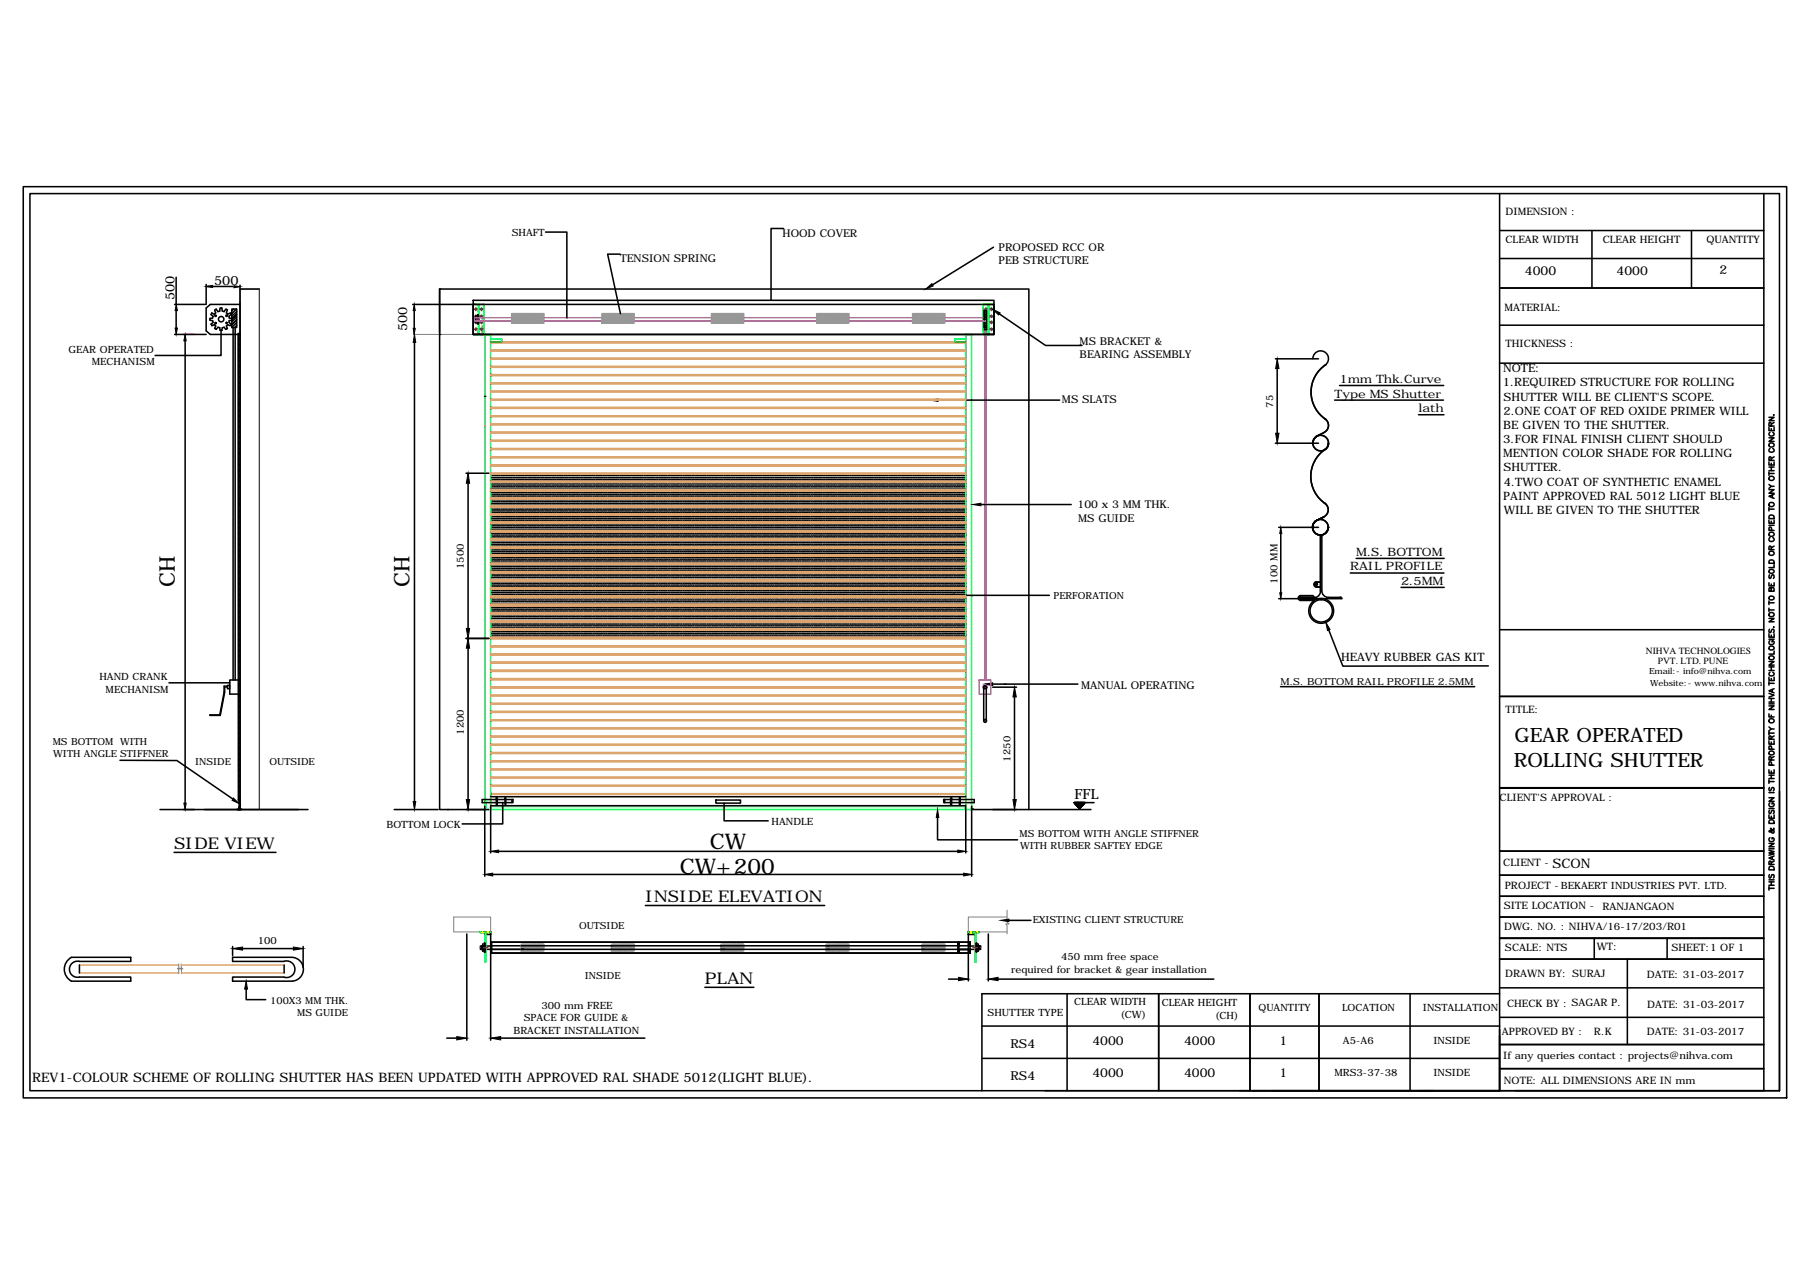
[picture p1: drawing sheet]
<svg xmlns="http://www.w3.org/2000/svg" width="297mm" height="210mm" viewBox="0 0 297 210" stroke-linecap="round" stroke-linejoin="round" font-family="sans-serif">
<defs><g id="words">
<g font-size="3.6">
<text x="28.9" y="96.9" transform="rotate(-90 28.9 96.9)">CH</text>
<text x="67.6" y="96.9" transform="rotate(-90 67.6 96.9)">CH</text>
<text x="117.1" y="140">CW</text>
<text x="112.2" y="144.3">CW+200</text>
</g>
<g font-size="3.3">
<text x="249.9" y="122.5">GEAR OPERATED</text>
<text x="249.8" y="126.5">ROLLING SHUTTER</text>
</g>
<g font-size="2.7">
<text x="28.7" y="140.1">SIDE VIEW</text>
<text x="106.5" y="148.8">INSIDE ELEVATION</text>
<text x="116.3" y="162.4">PLAN</text>
</g>
<text font-size="2.3" x="177.3" y="131.9">FFL</text>
<g font-size="2.2">
<text x="256.2" y="143.2">SCON</text>
<text x="5.3" y="178.5">REV1-COLOUR SCHEME OF ROLLING SHUTTER HAS BEEN UPDATED WITH APPROVED RAL SHADE 5012(LIGHT BLUE).</text>
</g>
<g font-size="2.1">
<text x="35.3" y="47">500</text>
<text x="28.8" y="49.6" transform="rotate(-90 28.8 49.6)">500</text>
<text x="67.2" y="54.6" transform="rotate(-90 67.2 54.6)">500</text>
</g>
<g font-size="2">
<text x="251.7" y="45.3">4000</text>
<text x="266.8" y="45.3">4000</text>
<text x="283.7" y="45.2">2</text>
<text x="166.7" y="173">RS4</text>
<text x="180.3" y="172.5">4000</text>
<text x="195.4" y="172.5">4000</text>
<text x="211.1" y="172.4">1</text>
<text x="166.7" y="178.3">RS4</text>
<text x="180.3" y="177.8">4000</text>
<text x="195.4" y="177.8">4000</text>
<text x="211.1" y="177.7">1</text>
</g>
<g font-size="1.9">
<text x="220.2" y="65.6">Type MS Shutter</text>
<text x="221.1" y="63.2">1mm Thk.Curve</text>
<text x="248" y="63.7">1.REQUIRED STRUCTURE FOR ROLLING</text>
<text x="248.1" y="61.4">NOTE:</text>
<text x="234.1" y="68.1">lath</text>
<text x="248.1" y="70.8">BE GIVEN TO THE SHUTTER.</text>
<text x="248.1" y="66.1">SHUTTER WILL BE CLIENT'S SCOPE.</text>
<text x="248.1" y="68.4">2.ONE COAT OF RED OXIDE PRIMER WILL</text>
<text x="248.1" y="73.1">3.FOR FINAL FINISH CLIENT SHOULD</text>
<text x="248.1" y="75.5">MENTION COLOR SHADE FOR ROLLING</text>
<text x="248.1" y="77.8">SHUTTER.</text>
<text x="248.1" y="82.5">PAINT APPROVED RAL 5012 LIGHT BLUE</text>
<text x="248.1" y="80.1">4.TWO COAT OF SYNTHETIC ENAMEL</text>
<text x="248.1" y="84.8">WILL BE GIVEN TO THE SHUTTER</text>
<text x="222.8" y="94.1">RAIL PROFILE</text>
<text x="223.8" y="91.8">M.S. BOTTOM</text>
<text x="231.2" y="96.5">2.5MM</text>
<text x="221.3" y="109.1">HEAVY RUBBER GAS KIT</text>
</g>
<g font-size="1.8">
<text x="129.1" y="39.1">HOOD COVER</text>
<text x="164.8" y="41.4">PROPOSED RCC OR</text>
<text x="102.3" y="43.3">TENSION SPRING</text>
<text x="164.8" y="43.6">PEB STRUCTURE</text>
<text x="178.2" y="56.9">MS BRACKET &amp;</text>
<text x="178.2" y="59.1">BEARING ASSEMBLY</text>
<text x="175.2" y="66.6">MS SLATS</text>
<text x="177.8" y="83.9">100 x 3 MM THK.</text>
<text x="177.9" y="86.1">MS GUIDE</text>
<text x="178.4" y="113.7">MANUAL OPERATING</text>
</g>
<g font-size="1.7">
<text x="248.4" y="35.4">DIMENSION :</text>
<text x="84.4" y="38.9">SHAFT</text>
<text x="248.4" y="40.1">CLEAR WIDTH</text>
<text x="264.5" y="40.1">CLEAR HEIGHT</text>
<text x="281.6" y="40.2">QUANTITY</text>
<text x="248.3" y="51.3">MATERIAL:</text>
<text x="11.3" y="58.2">GEAR OPERATED</text>
<text x="248.4" y="57.2">THICKNESS :</text>
<text x="15.1" y="60.3">MECHANISM</text>
<text x="210.1" y="67.3" transform="rotate(-90 210.1 67.3)">75</text>
<text x="76.5" y="93.9" transform="rotate(-90 76.5 93.9)">1500</text>
<text x="210.8" y="96.3" transform="rotate(-90 210.8 96.3)">100 MM</text>
<text x="16.4" y="112.3">HAND CRANK</text>
<text x="17.4" y="114.3">MECHANISM</text>
<text x="248.4" y="117.7">TITLE:</text>
<text x="76.5" y="121.2" transform="rotate(-90 76.5 121.2)">1200</text>
<text x="166.7" y="125.7" transform="rotate(-90 166.7 125.7)">1250</text>
<text x="63.8" y="136.6">BOTTOM LOCK</text>
<text x="127.3" y="136.1">HANDLE</text>
<text x="247.5" y="132.1">CLIENT'S APPROVAL :</text>
<text x="248.1" y="143">CLIENT -</text>
<text x="248.3" y="146.7">PROJECT - BEKAERT INDUSTRIES PVT. LTD.</text>
<text x="42.5" y="155.9">100</text>
<text x="248.2" y="150.1">SITE LOCATION -</text>
<text x="248.2" y="153.5">DWG. NO. : NIHVA/16-17/203/R01</text>
<text x="264.4" y="150.2">RANJANGAON</text>
<text x="166.9" y="160.5">required for bracket &amp; gear installation</text>
<text x="175.1" y="158.4">450 mm free space</text>
<text x="248.4" y="156.9">SCALE: NTS</text>
<text x="248.4" y="161.2">DRAWN BY: SURAJ</text>
<text x="263.5" y="156.8">WT:</text>
<text x="271.8" y="161.4">DATE: 31-03-2017</text>
<text x="275.8" y="156.9">SHEET:1 OF 1</text>
<text x="89.4" y="166.5">300 mm FREE</text>
<text x="163" y="167.7">SHUTTER TYPE</text>
<text x="177.3" y="165.9">CLEAR WIDTH</text>
<text x="184.9" y="167.9">(CW)</text>
<text x="191.7" y="166.1">CLEAR HEIGHT</text>
<text x="207.7" y="166.9">QUANTITY</text>
<text x="221.5" y="166.9">LOCATION</text>
<text x="234.8" y="166.9">INSTALLATION</text>
<text x="248.7" y="166.1">CHECK BY : SAGAR P.</text>
<text x="271.8" y="166.3">DATE: 31-03-2017</text>
<text x="84.7" y="170.6">BRACKET INSTALLATION</text>
<text x="86.4" y="168.6">SPACE FOR GUIDE &amp;</text>
<text x="200.5" y="168.1">(CH)</text>
<text x="221.6" y="172.2">A5-A6</text>
<text x="236.5" y="172.2">INSIDE</text>
<text x="247.8" y="170.8">APPROVED BY :</text>
<text x="263" y="170.8">R.K</text>
<text x="271.8" y="170.8">DATE: 31-03-2017</text>
<text x="220.2" y="177.6">MRS3-37-38</text>
<text x="236.5" y="177.6">INSIDE</text>
<text x="248.1" y="174.8">If any queries contact : projects@nihva.com</text>
<text x="248.2" y="178.8">NOTE: ALL DIMENSIONS ARE IN mm</text>
</g>
<g font-size="1.6">
<text x="173.8" y="98.8">PERFORATION</text>
<text x="271.6" y="107.9">NIHVA TECHNOLOGIES</text>
<text x="211.3" y="113">M.S. BOTTOM RAIL PROFILE 2.5MM</text>
<text x="273.6" y="109.6">PVT. LTD. PUNE</text>
<text x="8.7" y="122.9">MS BOTTOM WITH</text>
<text x="8.8" y="124.9">WITH ANGLE STIFFNER</text>
<text x="32.2" y="126.2">INSIDE</text>
<text x="44.5" y="126.3">OUTSIDE</text>
<text x="168.3" y="138.1">MS BOTTOM WITH ANGLE STIFFNER</text>
<text x="168.3" y="140.1">WITH RUBBER SAFTEY EDGE</text>
<text x="95.6" y="153.2">OUTSIDE</text>
<text x="170.4" y="152.3">EXISTING CLIENT STRUCTURE</text>
<text x="96.5" y="161.5">INSIDE</text>
<text x="44.6" y="165.7">100X3 MM THK.</text>
<text x="49.1" y="167.7">MS GUIDE</text>
</g>
<g font-size="1.4">
<text x="272.1" y="111.2">Email:- info@nihva.com</text>
<text x="272.3" y="113.3">Website:- www.nihva.com</text>
</g>
</g></defs>
<!-- layer: 0 -->
<g fill="none" stroke="#dda56e" stroke-width=".25">
<path d="M81 59.3h78.4M81 59.1h78.4M81 57.9h78.4M81 57.8h78.4M81 56.5h78.4M81 56.4h78.4M81 55.2h78.4M80 70.3h.1M81 71.4h78.4M81 71.3h78.4M81 70.1h78.4M81 70h78.4"/>
<path d="M81 68.7h78.4M81 68.6h78.4M81 67.4h78.4M81 67.3h78.4M81 66h78.4M81 65.9h78.4M81 64.7h78.4M81 64.5h78.4M81 63.3h78.4M81 63.2h78.4M81 62h78.4M81 61.8h78.4"/>
<path d="M81 60.6h78.4M81 60.5h78.4M81 76.9h78.4M81 76.7h78.4M81 75.5h78.4M81 75.4h78.4M81 74.2h78.4M81 74h78.4M81 72.8h78.4M81 72.7h78.4M81 78.2h78.4M81 78.1h78.4"/>
<path d="M81 79.6h78.4M81 79.4h78.4M81 99.9h78.4M81 99.8h78.4M81 98.6h78.4M81 98.4h78.4M81 97.2h78.4M81 97.1h78.4M81 95.8h78.4M81 95.7h78.4M81 94.5h78.4M81 94.3h78.4"/>
<path d="M81 93.1h78.4M81 93h78.4M81 91.8h78.4M81 91.6h78.4M81 90.4h78.4M81 90.3h78.4M81 89.1h78.4M81 88.9h78.4M81 87.7h78.4M81 87.6h78.4M81 86.3h78.4M81 86.2h78.4"/>
<path d="M81 85h78.4M81 84.9h78.4M81 83.6h78.4M81 83.5h78.4M81 82.3h78.4M81 82.2h78.4M81 80.9h78.4M81 80.8h78.4M81 118.9h78.4M81 118.8h78.4M81 117.5h78.4M81 117.4h78.4"/>
<path d="M81 116.2h78.4M81 116.1h78.4M81 114.8h78.4M81 114.7h78.4M81 113.5h78.4M81 113.4h78.4M81 112.1h78.4M81 112h78.4M81 110.8h78.4M81 110.6h78.4M81 109.4h78.4M81 109.3h78.4"/>
<path d="M81 108.1h78.4M81 107.9h78.4M81 106.7h78.4M81 106.6h78.4M81 105.4h78.4M81 105.2h78.4M81 104h78.4M81 103.8h78.4M81 102.6h78.4M81 102.5h78.4M81 101.3h78.4M81 101.1h78.4"/>
<path d="M81 131.1h78.4M81 131h78.4M81 129.7h78.4M81 129.6h78.4M81 128.4h78.4M81 128.3h78.4M81 127h78.4M81 126.9h78.4M81 125.7h78.4M81 125.5h78.4M81 124.3h78.4M81 124.2h78.4"/>
<path d="M81 123h78.4M81 122.8h78.4M81 121.6h78.4M81 121.5h78.4M81 120.3h78.4M81 120.1h78.4M13.1 159.2h16.4M29.9 159.2h17M13.1 160.6h16.4M30 160.6h16.9"/>
</g>
<g fill="none" stroke="#0f0" stroke-width=".25">
<path d="M78.1 55.1v.1h.1M78.1 55.2h1.8M78.1 50.4v.2M78.1 50.7v.1M78.1 50.9v.2M78.1 51.2v.1M78.1 51.4v.1M78.1 51.6v.2M78.1 51.9v.2M78.1 52.1v.2M78.1 52.4v.1M78.1 52.6v.2"/>
<path d="M78.1 52.9v.1M78.1 53.1v.2M78.1 53.4v.1M78.1 53.6v.1M78.1 53.8v.2M78.1 54.1v.2M78.1 54.3v.2M78.1 54.6v.2M78.1 54.8v.2M78.2 50.2l-.1 .1M78.3 50.2h.2M78.6 50.2h.1"/>
<path d="M78.8 50.2l.1 .1M78.9 50.4v.2M78.9 50.7v.1M78.9 50.9v.2M78.9 51.2v.1M78.9 51.4v.1M78.9 51.6v.2M78.9 51.9v.2M78.9 52.1v.2M78.9 52.4v.1M78.9 52.6v.2M78.9 52.9v.1"/>
<path d="M78.9 53.1v.2M78.9 53.4v.1M78.9 53.6v.1M78.9 53.8v.2M78.9 54.1v.2M78.9 54.3v.2M78.9 54.6v.2M78.9 54.8v.2M78.9 55.1v.1M79 50.2h.2M79.1 50.2v.1M79.1 50.4v.2"/>
<path d="M79.1 50.7v.1M79.1 50.9v.2M79.1 51.2v.1M79.1 51.4v.1M79.1 51.6v.2M79.1 51.9v.2M79.1 52.1v.2M79.1 52.4v.1M79.1 52.6v.2M79.1 52.9v.1M79.1 53.1v.2M79.1 53.4v.1"/>
<path d="M79.1 53.6v.1M79.1 53.8v.2M79.1 54.1v.2M79.1 54.3v.2M79.1 54.6v.2M79.1 54.8v.2M79.1 55.1v.1M79.3 50.2h.1M79.5 50.2h.2M79.8 50.2l.1 .1M79.9 55.1l-.1 .1M79.9 50.4v.2"/>
<path d="M79.9 50.7v.1M79.9 50.9v.2M79.9 51.2v.1M79.9 51.4v.1M79.9 51.6v.2M79.9 51.9v.2M79.9 52.1v.2M79.9 52.4v.1M79.9 52.6v.2M79.9 52.9v.1M79.9 53.1v.2M79.9 53.4v.1"/>
<path d="M79.9 53.6v.1M79.9 53.8v.2M79.9 54.1v.2M79.9 54.3v.2M79.9 54.6v.2M79.9 54.8v.2M80.1 55.3h.9M81 55.9h1.8v.5h-1.8M159.4 55.2h.9v78.4h-.9zM159.4 55.9h-1.8v.5h1.8M162.2 55.1v.1h.2M162.2 53.7v.3"/>
<path d="M162.2 50.5v.2M162.2 50.7v.2M162.2 51v.1M162.2 51.2v.2M162.2 51.5v.1M162.2 51.7v.2M162.2 52v.1M162.2 52.2v.2M162.2 52.4v.2M162.2 52.7v.2M162.2 52.9v.2M162.2 53.2v.1"/>
<path d="M162.2 53.4v.2M162.2 54.1v.1M162.2 54.3v.2M162.2 54.6v.1M162.2 54.8v.2M162.4 50.2h-.2v.2M162.5 55.2h.1M162.5 50.2h.1M162.6 52.2v1M162.6 52.2h.2v1h-.2M162.7 55.2h.1M162.7 50.2h.1"/>
<path d="M162.9 51.4v2.6v-1.3v1.1l-.1-.1v-2l.1-.1v1.1zM162.9 52.2v1M162.9 51.4v-.1h.2v1.4M163.1 52.7v1.5h-.2v-.2M163.1 52.7v1.5M163.1 51.3v1.4M163.1 55.1l-.2 .1h.5M163.1 50.2v5M163.1 53.4h.1M163.1 53.5h.1M163.1 51.9h.1M163.1 52h.1"/>
<path d="M163.2 50.2v5M163.2 50.2v.1M163.2 50.4v.2M163.2 50.7v.1M163.2 50.9v.2M163.2 51.2v.1M163.2 51.4v.1M163.2 51.6v.2M163.2 51.9v.2M163.2 52.1v.2M163.2 52.4v.1M163.2 52.6v.2"/>
<path d="M163.2 52.9v.1M163.2 53.1v.2M163.2 53.4v.1M163.2 53.6v.1M163.2 53.8v.2M163.2 54.1v.2M163.2 54.3v.2M163.2 54.6v.2M163.2 54.8v.2M163.2 55.1v.1M163.4 50.2h-.5l.2 .1M163.4 55.2h.2"/>
<path d="M163.4 50.2h.2M163.7 55.2h.2M163.7 50.2h.2M163.9 50.2l.1 .1M164 55.1v.1h-.1M164 50.4v.2M164 50.7v.1M164 50.9v.2M164 51.2v.1M164 51.4v.1M164 51.6v.2M164 51.9v.2"/>
<path d="M164 52.1v.2M164 52.4v.1M164 52.6v.2M164 52.9v.1M164 53.1v.2M164 53.4v.1M164 53.6v.1M164 53.8v.2M164 54.1v.2M164 54.3v.2M164 54.6v.2M164 54.8v.2"/>
<path d="M80 133.6v-78.4h1v78.4M79.2 153.9v-.1h1.8v.1h-1.8h.1M80 153.9h.2v4.9h-.2zM159.8 153.8h1.8v.2h-1.8zM160.6 154h.2M160.9 153.9v4.9h.2v-4.9"/>
<circle cx="78.5" cy="52.2" r=".15"/>
<circle cx="78.5" cy="51" r=".15"/>
<circle cx="78.5" cy="53.2" r=".15"/>
<circle cx="78.5" cy="54.3" r=".15"/>
<circle cx="79.5" cy="51" r=".15"/>
<circle cx="79.5" cy="54.3" r=".15"/>
<circle cx="79.5" cy="52.2" r=".15"/>
<circle cx="79.5" cy="53.2" r=".15"/>
<circle cx="162.7" cy="51" r=".15"/>
<circle cx="162.7" cy="54.3" r=".15"/>
<circle cx="163.6" cy="53.2" r=".15"/>
<circle cx="163.6" cy="51" r=".15"/>
<circle cx="163.6" cy="52.2" r=".15"/>
<circle cx="163.6" cy="54.3" r=".15"/>
</g>
<g fill="none" stroke="#000" stroke-width=".25">
<path d="M3.8 30.8h291v150.4h-291zM4.9 31.9h288.8v148.1h-288.8zM90 38.3h3.5v14.1M129.3 37.7h-2.1v11.9M247.5 31.9v148.1M247.5 38h43.6M262.7 38v9.5M279.1 38v9.5M291.1 31.9v148.1h-118.6M28.8 50.2h5.1M28.8 55.2h5.2M29.1 45.7v4.5"/>
<path d="M29.1 51.3v2.8M30.6 56.2v76.3M34 50.8l.7-.6h4.9v5h-4.9l-.7-.6zM34 46.9v3.3M34 47.3h4.4M34.7 52.9h.4l.1 .3-.4 .3M34.7 52.5v.3M34.8 51.9l.4 .3-.1 .3-.4 .1M34.8 53.5l.2 .2M35 53.7l.4-.1 .2 .2-.2 .4M35 51.6l-.2 .3M35.4 51.2l.2 .4-.2 .2-.4-.1"/>
<path d="M35.5 54.2l.2 .1M35.7 54.3l.3-.3 .3 .1v.4M35.7 51l-.2 .2M36.3 50.9v.4l-.3 .1-.3-.4M36.5 54.5v4.2h-10.9M36.6 50.9l.1 .4 .3 .1 .2-.4M36.6 50.8h-.3M36.6 54.5h-.3M37.2 54.3l-.2-.3-.3 .1-.1 .4M37.3 51l.2 .2M37.5 51.2l-.1 .4 .2 .2 .4-.1M37.5 54.2l-.2 .1"/>
<path d="M38 53.7l-.4-.1-.2 .2 .1 .4M38 51.6l.2 .3M38.1 51.9l-.3 .3v.3l.5 .1M38.2 53.5l-.2 .2M38.3 51h.8v3h-.8zM38.3 52.9h-.5v.3l.3 .3M38.3 52.5v.3M38.5 54v58.2M38.6 51l-.3 .3M38.8 54v58.2M39 51l-.7 .8M39.1 51.9l-.8 .7 .7-.7"/>
<path d="M39.1 52.8l-.8 .8 .7-.8M39.1 51.4l-.8 .8M39.1 52.3l-.8 .8M39.1 53.2l-.8 .8M39.1 53.7l-.4 .3M39.6 47.1v3.1M39.6 47.7h3.2M68.1 50.2h10.4M68.4 51.3v3.9M68.4 56.5v75.8M72.5 47.7h.1M72.5 55.2h.1"/>
<path d="M72.5 47.7v7.2M78.1 49.6h85.9v5.6h-85.9zM78.4 52.4h.5M78.4 53h.5M78.4 52.7h.1M78.8 52h.1v1.5h-.1zM78.8 52.4h-.4v.6h.4M78.8 52.1h-.3v1.1h.3M78.8 52.1h.1M78.8 52.2h.1M78.8 53.2h.1M78.8 53.3h.1"/>
<path d="M102.3 41.9h-2l2.1 9.9M162.2 50.2h1.8v5h-85.9v-5h85.9M162.4 54.1v-2.9l.2 .1h.2v2.8M162.4 51.6h.4M162.4 52.7h.4M162.4 52.3h.4M162.4 51.9h.4M162.8 53.8h-.4M162.8 53.4h-.4M162.8 53.1h-.4M162.8 54.4h-.4M162.8 54.1l-.2-.1-.2 .1"/>
<path d="M163.9 40.8l-10 6.2M164.9 51.8l7.6 5.2h6M210.5 59.2h7.1M216.6 59.2a1.29 1.29 0 0 1 1.9-1.2 1.29 1.29 0 0 1 .2 2.2M247.5 47.5h43.6M247.5 42.7h43.6M247.5 53.7h43.6M247.5 59.9h43.6M76.9 78.1h3.8M77.2 79.7v24M80 65.4h.1M81 78.8h.1"/>
<path d="M81 79.4h.1M81.1 78.5h.1M81.1 79.1h.1M81.1 79.7h.1M81.3 78.8h.1M81.3 79.4h.1M81.5 78.5h.1M81.5 79.1h.1M81.5 79.7h.1M81.6 78.8h.1M81.6 79.4h.1M81.8 78.5h.1"/>
<path d="M81.8 79.1h.1M81.8 79.7h.1M81.9 78.8h.1M81.9 79.4h.1M82.1 78.5h.1M82.1 79.1h.1M82.1 79.7h.1M82.2 78.8h.1M82.2 79.4h.1M82.4 78.5h.1M82.4 79.1h.1M82.4 79.7h.1"/>
<path d="M82.5 78.8h.1M82.5 79.4h.1M82.7 78.5h.1M82.7 79.1h.1M82.7 79.7h.1M82.8 78.8h.1M82.8 79.4h.1M83 78.5h.1M83 79.1h.1M83 79.7h.1M83.1 78.8h.1M83.1 79.4h.1"/>
<path d="M83.3 78.5h.1M83.3 79.1h.1M83.3 79.7h.1M83.5 78.8h.1M83.5 79.4h.1M83.6 78.5h.1M83.6 79.1h.1M83.6 79.7h.1M83.8 78.8h.1M83.8 79.4h.1M83.9 78.5h.1M83.9 79.1h.1"/>
<path d="M83.9 79.7h.1M84.1 78.8h.1M84.1 79.4h.1M84.2 78.5h.1M84.2 79.1h.1M84.2 79.7h.1M84.4 78.8h.1M84.4 79.4h.1M84.5 78.5h.1M84.5 79.1h.1M84.5 79.7h.1M84.7 78.8h.1"/>
<path d="M84.7 79.4h.1M84.8 78.5h.1M84.8 79.1h.1M84.8 79.7h.1M85 78.8h.1M85 79.4h.1M85.2 78.5h.1M85.2 79.1h.1M85.2 79.7h.1M85.3 78.8h.1M85.3 79.4h.1M85.5 78.5h.1"/>
<path d="M85.5 79.1h.1M85.5 79.7h.1M85.6 78.8h.1M85.6 79.4h.1M85.8 78.5h.1M85.8 79.1h.1M85.8 79.7h.1M85.9 78.8h.1M85.9 79.4h.1M86 78.5h.1M86 79.1h.1M86 79.7h.1"/>
<path d="M86.2 78.8h.1M86.2 79.4h.1M86.3 78.5h.1M86.3 79.1h.1M86.3 79.7h.1M86.5 78.8h.1M86.5 79.4h.1M86.7 78.5h.1M86.7 79.1h.1M86.7 79.7h.1M86.8 78.8h.1M86.8 79.4h.1"/>
<path d="M87 78.5h.1M87 79.1h.1M87 79.7h.1M87.2 78.8h.1M87.2 79.4h.1M87.3 78.5h.1M87.3 79.1h.1M87.3 79.7h.1M87.4 78.8h.1M87.4 79.4h.1M87.6 78.5h.1M87.6 79.1h.1"/>
<path d="M87.6 79.7h.1M87.7 78.8h.1M87.7 79.4h.1M87.9 78.5h.1M87.9 79.1h.1M87.9 79.7h.1M88 78.8h.1M88 79.4h.1M88.2 78.5h.1M88.2 79.1h.1M88.2 79.7h.1M88.3 78.8h.1"/>
<path d="M88.3 79.4h.1M88.5 78.5h.1M88.5 79.1h.1M88.5 79.7h.1M88.7 78.8h.1M88.7 79.4h.1M88.8 78.5h.1M88.8 79.1h.1M88.8 79.7h.1M89 78.8h.1M89 79.4h.1M89.1 78.5h.1"/>
<path d="M89.1 79.1h.1M89.1 79.7h.1M89.3 78.8h.1M89.3 79.4h.1M89.4 78.5h.1M89.4 79.1h.1M89.4 79.7h.1M89.6 78.8h.1M89.6 79.4h.1M89.7 78.5h.1M89.7 79.1h.1M89.7 79.7h.1"/>
<path d="M89.9 78.8h.1M89.9 79.4h.1M90 78.5h.1M90 79.1h.1M90 79.7h.1M90.2 78.8h.1M90.2 79.4h.1M90.3 78.5h.1M90.3 79.1h.1M90.3 79.7h.1M90.5 78.8h.1M90.5 79.4h.1"/>
<path d="M90.7 78.5h.1M90.7 79.1h.1M90.7 79.7h.1M90.8 78.8h.1M90.8 79.4h.1M91 78.5h.1M91 79.1h.1M91 79.7h.1M91.1 78.8h.1M91.1 79.4h.1M91.3 78.5h.1M91.3 79.1h.1"/>
<path d="M91.3 79.7h.1M91.4 78.8h.1M91.4 79.4h.1M91.6 78.5h.1M91.6 79.1h.1M91.6 79.7h.1M91.7 78.8h.1M91.7 79.4h.1M91.9 78.5h.1M91.9 79.1h.1M91.9 79.7h.1M92 78.8h.1"/>
<path d="M92 79.4h.1M92.2 78.5h.1M92.2 79.1h.1M92.2 79.7h.1M92.4 78.8h.1M92.4 79.4h.1M92.5 78.5h.1M92.5 79.1h.1M92.5 79.7h.1M92.7 78.8h.1M92.7 79.4h.1M92.8 78.5h.1"/>
<path d="M92.8 79.1h.1M92.8 79.7h.1M92.9 78.8h.1M92.9 79.4h.1M93.1 78.5h.1M93.1 79.1h.1M93.1 79.7h.1M93.2 78.8h.1M93.2 79.4h.1M93.4 78.5h.1M93.4 79.1h.1M93.4 79.7h.1"/>
<path d="M93.5 78.8h.1M93.5 79.4h.1M93.7 78.5h.1M93.7 79.1h.1M93.7 79.7h.1M93.9 78.8h.1M93.9 79.4h.1M94 78.5h.1M94 79.1h.1M94 79.7h.1M94.2 78.8h.1M94.2 79.4h.1"/>
<path d="M94.3 78.5h.1M94.3 79.1h.1M94.3 79.7h.1M94.5 78.8h.1M94.5 79.4h.1M94.6 78.5h.1M94.6 79.1h.1M94.6 79.7h.1M94.8 78.8h.1M94.8 79.4h.1M94.9 78.5h.1M94.9 79.1h.1"/>
<path d="M94.9 79.7h.1M95.1 78.8h.1M95.1 79.4h.1M95.2 78.5h.1M95.2 79.1h.1M95.2 79.7h.1M95.4 78.8h.1M95.4 79.4h.1M95.5 78.5h.1M95.5 79.1h.1M95.5 79.7h.1M95.7 78.8h.1"/>
<path d="M95.7 79.4h.1M95.9 78.5h.1M95.9 79.1h.1M95.9 79.7h.1M96 78.8h.1M96 79.4h.1M96.2 78.5h.1M96.2 79.1h.1M96.2 79.7h.1M96.3 78.8h.1M96.3 79.4h.1M96.5 78.5h.1"/>
<path d="M96.5 79.1h.1M96.5 79.7h.1M96.6 78.8h.1M96.6 79.4h.1M96.8 78.5h.1M96.8 79.1h.1M96.8 79.7h.1M96.9 78.8h.1M96.9 79.4h.1M97.1 78.5h.1M97.1 79.1h.1M97.1 79.7h.1"/>
<path d="M97.2 78.8h.1M97.2 79.4h.1M97.4 78.5h.1M97.4 79.1h.1M97.4 79.7h.1M97.5 78.8h.1M97.5 79.4h.1M97.7 78.5h.1M97.7 79.1h.1M97.7 79.7h.1M97.9 78.8h.1M97.9 79.4h.1"/>
<path d="M98 78.5h.1M98 79.1h.1M98 79.7h.1M98.2 78.8h.1M98.2 79.4h.1M98.3 78.5h.1M98.3 79.1h.1M98.3 79.7h.1M98.5 78.8h.1M98.5 79.4h.1M98.6 78.5h.1M98.6 79.1h.1"/>
<path d="M98.6 79.7h.1M98.7 78.8h.1M98.7 79.4h.1M98.9 78.5h.1M98.9 79.1h.1M98.9 79.7h.1M99.1 78.8h.1M99.1 79.4h.1M99.2 78.5h.1M99.2 79.1h.1M99.2 79.7h.1M99.4 78.8h.1"/>
<path d="M99.4 79.4h.1M99.6 78.5h.1M99.6 79.1h.1M99.6 79.7h.1M99.7 78.8h.1M99.7 79.4h.1M99.9 78.5h.1M99.9 79.1h.1M99.9 79.7h.1M100 78.8h.1M100 79.4h.1M100.1 78.5h.1"/>
<path d="M100.1 79.1h.1M100.1 79.7h.1M100.3 78.8h.1M100.3 79.4h.1M100.4 78.5h.1M100.4 79.1h.1M100.4 79.7h.1M100.6 78.8h.1M100.6 79.4h.1M100.7 78.5h.1M100.7 79.1h.1M100.7 79.7h.1"/>
<path d="M100.9 78.8h.1M100.9 79.4h.1M101.1 78.5h.1M101.1 79.1h.1M101.1 79.7h.1M101.2 78.8h.1M101.2 79.4h.1M101.4 78.5h.1M101.4 79.1h.1M101.4 79.7h.1M101.5 78.8h.1M101.5 79.4h.1"/>
<path d="M101.7 78.5h.1M101.7 79.1h.1M101.7 79.7h.1M101.8 78.8h.1M101.8 79.4h.1M102 78.5h.1M102 79.1h.1M102 79.7h.1M102.1 78.8h.1M102.1 79.4h.1M102.3 78.5h.1M102.3 79.1h.1"/>
<path d="M102.3 79.7h.1M102.4 78.8h.1M102.4 79.4h.1M102.6 78.5h.1M102.6 79.1h.1M102.6 79.7h.1M102.7 78.8h.1M102.7 79.4h.1M102.9 78.5h.1M102.9 79.1h.1M102.9 79.7h.1M103.1 78.8h.1"/>
<path d="M103.1 79.4h.1M103.2 78.5h.1M103.2 79.1h.1M103.2 79.7h.1M103.4 78.8h.1M103.4 79.4h.1M103.5 78.5h.1M103.5 79.1h.1M103.5 79.7h.1M103.7 78.8h.1M103.7 79.4h.1M103.8 78.5h.1"/>
<path d="M103.8 79.1h.1M103.8 79.7h.1M104 78.8h.1M104 79.4h.1M104.1 78.5h.1M104.1 79.1h.1M104.1 79.7h.1M104.3 78.8h.1M104.3 79.4h.1M104.4 78.5h.1M104.4 79.1h.1M104.4 79.7h.1"/>
<path d="M104.6 78.8h.1M104.6 79.4h.1M104.7 78.5h.1M104.7 79.1h.1M104.7 79.7h.1M104.9 78.8h.1M104.9 79.4h.1M105.1 78.5h.1M105.1 79.1h.1M105.1 79.7h.1M105.2 78.8h.1M105.2 79.4h.1"/>
<path d="M105.4 78.5h.1M105.4 79.1h.1M105.4 79.7h.1M105.5 78.8h.1M105.5 79.4h.1M105.6 78.5h.1M105.6 79.1h.1M105.6 79.7h.1M105.8 78.8h.1M105.8 79.4h.1M105.9 78.5h.1M105.9 79.1h.1"/>
<path d="M105.9 79.7h.1M106.1 78.8h.1M106.1 79.4h.1M106.3 78.5h.1M106.3 79.1h.1M106.3 79.7h.1M106.4 78.8h.1M106.4 79.4h.1M106.6 78.5h.1M106.6 79.1h.1M106.6 79.7h.1M106.8 78.8h.1"/>
<path d="M106.8 79.4h.1M106.9 78.5h.1M106.9 79.1h.1M106.9 79.7h.1M107 78.8h.1M107 79.4h.1M107.2 78.5h.1M107.2 79.1h.1M107.2 79.7h.1M107.3 78.8h.1M107.3 79.4h.1M107.5 78.5h.1"/>
<path d="M107.5 79.1h.1M107.5 79.7h.1M107.6 78.8h.1M107.6 79.4h.1M107.8 78.5h.1M107.8 79.1h.1M107.8 79.7h.1M107.9 78.8h.1M107.9 79.4h.1M108.1 78.5h.1M108.1 79.1h.1M108.1 79.7h.1"/>
<path d="M108.3 78.8h.1M108.3 79.4h.1M108.4 78.5h.1M108.4 79.1h.1M108.4 79.7h.1M108.6 78.8h.1M108.6 79.4h.1M108.7 78.5h.1M108.7 79.1h.1M108.7 79.7h.1M108.9 78.8h.1M108.9 79.4h.1"/>
<path d="M109 78.5h.1M109 79.1h.1M109 79.7h.1M109.2 78.8h.1M109.2 79.4h.1M109.3 78.5h.1M109.3 79.1h.1M109.3 79.7h.1M109.5 78.8h.1M109.5 79.4h.1M109.6 78.5h.1M109.6 79.1h.1"/>
<path d="M109.6 79.7h.1M109.8 78.8h.1M109.8 79.4h.1M109.9 78.5h.1M109.9 79.1h.1M109.9 79.7h.1M110.1 78.8h.1M110.1 79.4h.1M110.3 78.5h.1M110.3 79.1h.1M110.3 79.7h.1M110.4 78.8h.1"/>
<path d="M110.4 79.4h.1M110.6 78.5h.1M110.6 79.1h.1M110.6 79.7h.1M110.7 78.8h.1M110.7 79.4h.1M110.9 78.5h.1M110.9 79.1h.1M110.9 79.7h.1M111 78.8h.1M111 79.4h.1M111.2 78.5h.1"/>
<path d="M111.2 79.1h.1M111.2 79.7h.1M111.3 78.8h.1M111.3 79.4h.1M111.5 78.5h.1M111.5 79.1h.1M111.5 79.7h.1M111.6 78.8h.1M111.6 79.4h.1M111.8 78.5h.1M111.8 79.1h.1M111.8 79.7h.1"/>
<path d="M111.9 78.8h.1M111.9 79.4h.1M112.1 78.5h.1M112.1 79.1h.1M112.1 79.7h.1M112.3 78.8h.1M112.3 79.4h.1M112.4 78.5h.1M112.4 79.1h.1M112.4 79.7h.1M112.6 78.8h.1M112.6 79.4h.1"/>
<path d="M112.7 78.5h.1M112.7 79.1h.1M112.7 79.7h.1M112.8 78.8h.1M112.8 79.4h.1M113 78.5h.1M113 79.1h.1M113 79.7h.1M113.1 78.8h.1M113.1 79.4h.1M113.3 78.5h.1M113.3 79.1h.1"/>
<path d="M113.3 79.7h.1M113.5 78.8h.1M113.5 79.4h.1M113.6 78.5h.1M113.6 79.1h.1M113.6 79.7h.1M113.8 78.8h.1M113.8 79.4h.1M113.9 78.5h.1M113.9 79.1h.1M113.9 79.7h.1M114.1 78.8h.1"/>
<path d="M114.1 79.4h.1M114.2 78.5h.1M114.2 79.1h.1M114.2 79.7h.1M114.4 78.8h.1M114.4 79.4h.1M114.5 78.5h.1M114.5 79.1h.1M114.5 79.7h.1M114.7 78.8h.1M114.7 79.4h.1M114.8 78.5h.1"/>
<path d="M114.8 79.1h.1M114.8 79.7h.1M115 78.8h.1M115 79.4h.1M115.1 78.5h.1M115.1 79.1h.1M115.1 79.7h.1M115.3 78.8h.1M115.3 79.4h.1M115.5 78.5h.1M115.5 79.1h.1M115.5 79.7h.1"/>
<path d="M115.6 78.8h.1M115.6 79.4h.1M115.8 78.5h.1M115.8 79.1h.1M115.8 79.7h.1M115.9 78.8h.1M115.9 79.4h.1M116.1 78.5h.1M116.1 79.1h.1M116.1 79.7h.1M116.2 78.8h.1M116.2 79.4h.1"/>
<path d="M116.4 78.5h.1M116.4 79.1h.1M116.4 79.7h.1M116.5 78.8h.1M116.5 79.4h.1M116.7 78.5h.1M116.7 79.1h.1M116.7 79.7h.1M116.8 78.8h.1M116.8 79.4h.1M117 78.5h.1M117 79.1h.1"/>
<path d="M117 79.7h.1M117.1 78.8h.1M117.1 79.4h.1M117.3 78.5h.1M117.3 79.1h.1M117.3 79.7h.1M117.5 78.8h.1M117.5 79.4h.1M117.6 78.5h.1M117.6 79.1h.1M117.6 79.7h.1M117.8 78.8h.1"/>
<path d="M117.8 79.4h.1M117.9 78.5h.1M117.9 79.1h.1M117.9 79.7h.1M118.1 78.8h.1M118.1 79.4h.1M118.2 78.5h.1M118.2 79.1h.1M118.2 79.7h.1M118.3 78.8h.1M118.3 79.4h.1M118.5 78.5h.1"/>
<path d="M118.5 79.1h.1M118.5 79.7h.1M118.7 78.8h.1M118.7 79.4h.1M118.8 78.5h.1M118.8 79.1h.1M118.8 79.7h.1M119 78.8h.1M119 79.4h.1M119.1 78.5h.1M119.1 79.1h.1M119.1 79.7h.1"/>
<path d="M119.3 78.8h.1M119.3 79.4h.1M119.5 78.5h.1M119.5 79.1h.1M119.5 79.7h.1M119.6 78.8h.1M119.6 79.4h.1M119.7 78.5h.1M119.7 79.1h.1M119.7 79.7h.1M119.9 78.8h.1M119.9 79.4h.1"/>
<path d="M120 78.5h.1M120 79.1h.1M120 79.7h.1M120.2 78.8h.1M120.2 79.4h.1M120.3 78.5h.1M120.3 79.1h.1M120.3 79.7h.1M120.5 78.8h.1M120.5 79.4h.1M120.7 78.5h.1M120.7 79.1h.1"/>
<path d="M120.7 79.7h.1M120.8 78.8h.1M120.8 79.4h.1M121 78.5h.1M121 79.1h.1M121 79.7h.1M121.1 78.8h.1M121.1 79.4h.1M121.3 78.5h.1M121.3 79.1h.1M121.3 79.7h.1M121.4 78.8h.1"/>
<path d="M121.4 79.4h.1M121.6 78.5h.1M121.6 79.1h.1M121.6 79.7h.1M121.7 78.8h.1M121.7 79.4h.1M121.9 78.5h.1M121.9 79.1h.1M121.9 79.7h.1M122 78.8h.1M122 79.4h.1M122.2 78.5h.1"/>
<path d="M122.2 79.1h.1M122.2 79.7h.1M122.3 78.8h.1M122.3 79.4h.1M122.5 78.5h.1M122.5 79.1h.1M122.5 79.7h.1M122.7 78.8h.1M122.7 79.4h.1M122.8 78.5h.1M122.8 79.1h.1M122.8 79.7h.1"/>
<path d="M123 78.8h.1M123 79.4h.1M123.1 78.5h.1M123.1 79.1h.1M123.1 79.7h.1M123.3 78.8h.1M123.3 79.4h.1M123.4 78.5h.1M123.4 79.1h.1M123.4 79.7h.1M123.6 78.8h.1M123.6 79.4h.1"/>
<path d="M123.7 78.5h.1M123.7 79.1h.1M123.7 79.7h.1M123.9 78.8h.1M123.9 79.4h.1M124 78.5h.1M124 79.1h.1M124 79.7h.1M124.2 78.8h.1M124.2 79.4h.1M124.3 78.5h.1M124.3 79.1h.1"/>
<path d="M124.3 79.7h.1M124.5 78.8h.1M124.5 79.4h.1M124.7 78.5h.1M124.7 79.1h.1M124.7 79.7h.1M124.8 78.8h.1M124.8 79.4h.1M125 78.5h.1M125 79.1h.1M125 79.7h.1M125.1 78.8h.1"/>
<path d="M125.1 79.4h.1M125.3 78.5h.1M125.3 79.1h.1M125.3 79.7h.1M125.4 78.8h.1M125.4 79.4h.1M125.5 78.5h.1M125.5 79.1h.1M125.5 79.7h.1M125.7 78.8h.1M125.7 79.4h.1M125.9 78.5h.1"/>
<path d="M125.9 79.1h.1M125.9 79.7h.1M126 78.8h.1M126 79.4h.1M126.2 78.5h.1M126.2 79.1h.1M126.2 79.7h.1M126.3 78.8h.1M126.3 79.4h.1M126.5 78.5h.1M126.5 79.1h.1M126.5 79.7h.1"/>
<path d="M126.6 78.8h.1M126.6 79.4h.1M126.8 78.5h.1M126.8 79.1h.1M126.8 79.7h.1M126.9 78.8h.1M126.9 79.4h.1M127.1 78.5h.1M127.1 79.1h.1M127.1 79.7h.1M127.2 78.8h.1M127.2 79.4h.1"/>
<path d="M127.4 78.5h.1M127.4 79.1h.1M127.4 79.7h.1M127.5 78.8h.1M127.5 79.4h.1M127.7 78.5h.1M127.7 79.1h.1M127.7 79.7h.1M127.9 78.8h.1M127.9 79.4h.1M128 78.5h.1M128 79.1h.1"/>
<path d="M128 79.7h.1M128.2 78.8h.1M128.2 79.4h.1M128.3 78.5h.1M128.3 79.1h.1M128.3 79.7h.1M128.5 78.8h.1M128.5 79.4h.1M128.6 78.5h.1M128.6 79.1h.1M128.6 79.7h.1M128.8 78.8h.1"/>
<path d="M128.8 79.4h.1M128.9 78.5h.1M128.9 79.1h.1M128.9 79.7h.1M129.1 78.8h.1M129.1 79.4h.1M129.2 78.5h.1M129.2 79.1h.1M129.2 79.7h.1M129.4 78.8h.1M129.4 79.4h.1M129.5 78.5h.1"/>
<path d="M129.5 79.1h.1M129.5 79.7h.1M129.7 78.8h.1M129.7 79.4h.1M129.9 78.5h.1M129.9 79.1h.1M129.9 79.7h.1M130 78.8h.1M130 79.4h.1M130.2 78.5h.1M130.2 79.1h.1M130.2 79.7h.1"/>
<path d="M130.3 78.8h.1M130.3 79.4h.1M130.5 78.5h.1M130.5 79.1h.1M130.5 79.7h.1M130.6 78.8h.1M130.6 79.4h.1M130.8 78.5h.1M130.8 79.1h.1M130.8 79.7h.1M130.9 78.8h.1M130.9 79.4h.1"/>
<path d="M131.1 78.5h.1M131.1 79.1h.1M131.1 79.7h.1M131.2 78.8h.1M131.2 79.4h.1M131.4 78.5h.1M131.4 79.1h.1M131.4 79.7h.1M131.5 78.8h.1M131.5 79.4h.1M131.7 78.5h.1M131.7 79.1h.1"/>
<path d="M131.7 79.7h.1M131.9 78.8h.1M131.9 79.4h.1M132 78.5h.1M132 79.1h.1M132 79.7h.1M132.2 78.8h.1M132.2 79.4h.1M132.3 78.5h.1M132.3 79.1h.1M132.3 79.7h.1M132.4 78.8h.1"/>
<path d="M132.4 79.4h.1M132.6 78.5h.1M132.6 79.1h.1M132.6 79.7h.1M132.7 78.8h.1M132.7 79.4h.1M132.9 78.5h.1M132.9 79.1h.1M132.9 79.7h.1M133.1 78.8h.1M133.1 79.4h.1M133.2 78.5h.1"/>
<path d="M133.2 79.1h.1M133.2 79.7h.1M133.4 78.8h.1M133.4 79.4h.1M133.5 78.5h.1M133.5 79.1h.1M133.5 79.7h.1M133.7 78.8h.1M133.7 79.4h.1M133.8 78.5h.1M133.8 79.1h.1M133.8 79.7h.1"/>
<path d="M134 78.8h.1M134 79.4h.1M134.1 78.5h.1M134.1 79.1h.1M134.1 79.7h.1M134.3 78.8h.1M134.3 79.4h.1M134.4 78.5h.1M134.4 79.1h.1M134.4 79.7h.1M134.6 78.8h.1M134.6 79.4h.1"/>
<path d="M134.7 78.5h.1M134.7 79.1h.1M134.7 79.7h.1M134.9 78.8h.1M134.9 79.4h.1M135.1 78.5h.1M135.1 79.1h.1M135.1 79.7h.1M135.2 78.8h.1M135.2 79.4h.1M135.4 78.5h.1M135.4 79.1h.1"/>
<path d="M135.4 79.7h.1M135.5 78.8h.1M135.5 79.4h.1M135.7 78.5h.1M135.7 79.1h.1M135.7 79.7h.1M135.8 78.8h.1M135.8 79.4h.1M136 78.5h.1M136 79.1h.1M136 79.7h.1M136.1 78.8h.1"/>
<path d="M136.1 79.4h.1M136.3 78.5h.1M136.3 79.1h.1M136.3 79.7h.1M136.4 78.8h.1M136.4 79.4h.1M136.6 78.5h.1M136.6 79.1h.1M136.6 79.7h.1M136.7 78.8h.1M136.7 79.4h.1M136.9 78.5h.1"/>
<path d="M136.9 79.1h.1M136.9 79.7h.1M137.1 78.8h.1M137.1 79.4h.1M137.2 78.5h.1M137.2 79.1h.1M137.2 79.7h.1M137.4 78.8h.1M137.4 79.4h.1M137.5 78.5h.1M137.5 79.1h.1M137.5 79.7h.1"/>
<path d="M137.7 78.8h.1M137.7 79.4h.1M137.8 78.5h.1M137.8 79.1h.1M137.8 79.7h.1M138 78.8h.1M138 79.4h.1M138.1 78.5h.1M138.1 79.1h.1M138.1 79.7h.1M138.3 78.8h.1M138.3 79.4h.1"/>
<path d="M138.4 78.5h.1M138.4 79.1h.1M138.4 79.7h.1M138.6 78.8h.1M138.6 79.4h.1M138.7 78.5h.1M138.7 79.1h.1M138.7 79.7h.1M138.9 78.8h.1M138.9 79.4h.1M139.1 78.5h.1M139.1 79.1h.1"/>
<path d="M139.1 79.7h.1M139.2 78.8h.1M139.2 79.4h.1M139.3 78.5h.1M139.3 79.1h.1M139.3 79.7h.1M139.5 78.8h.1M139.5 79.4h.1M139.6 78.5h.1M139.6 79.1h.1M139.6 79.7h.1M139.8 78.8h.1"/>
<path d="M139.8 79.4h.1M139.9 78.5h.1M139.9 79.1h.1M139.9 79.7h.1M140.1 78.8h.1M140.1 79.4h.1M140.3 78.5h.1M140.3 79.1h.1M140.3 79.7h.1M140.4 78.8h.1M140.4 79.4h.1M140.6 78.5h.1"/>
<path d="M140.6 79.1h.1M140.6 79.7h.1M140.7 78.8h.1M140.7 79.4h.1M140.9 78.5h.1M140.9 79.1h.1M140.9 79.7h.1M141 78.8h.1M141 79.4h.1M141.2 78.5h.1M141.2 79.1h.1M141.2 79.7h.1"/>
<path d="M141.3 78.8h.1M141.3 79.4h.1M141.5 78.5h.1M141.5 79.1h.1M141.5 79.7h.1M141.6 78.8h.1M141.6 79.4h.1M141.8 78.5h.1M141.8 79.1h.1M141.8 79.7h.1M141.9 78.8h.1M141.9 79.4h.1"/>
<path d="M142.1 78.5h.1M142.1 79.1h.1M142.1 79.7h.1M142.3 78.8h.1M142.3 79.4h.1M142.4 78.5h.1M142.4 79.1h.1M142.4 79.7h.1M142.6 78.8h.1M142.6 79.4h.1M142.7 78.5h.1M142.7 79.1h.1"/>
<path d="M142.7 79.7h.1M142.9 78.8h.1M142.9 79.4h.1M143 78.5h.1M143 79.1h.1M143 79.7h.1M143.2 78.8h.1M143.2 79.4h.1M143.3 78.5h.1M143.3 79.1h.1M143.3 79.7h.1M143.5 78.8h.1"/>
<path d="M143.5 79.4h.1M143.6 78.5h.1M143.6 79.1h.1M143.6 79.7h.1M143.8 78.8h.1M143.8 79.4h.1M143.9 78.5h.1M143.9 79.1h.1M143.9 79.7h.1M144.1 78.8h.1M144.1 79.4h.1M144.3 78.5h.1"/>
<path d="M144.3 79.1h.1M144.3 79.7h.1M144.4 78.8h.1M144.4 79.4h.1M144.6 78.5h.1M144.6 79.1h.1M144.6 79.7h.1M144.7 78.8h.1M144.7 79.4h.1M144.9 78.5h.1M144.9 79.1h.1M144.9 79.7h.1"/>
<path d="M145 78.8h.1M145 79.4h.1M145.1 78.5h.1M145.1 79.1h.1M145.1 79.7h.1M145.3 78.8h.1M145.3 79.4h.1M145.5 78.5h.1M145.5 79.1h.1M145.5 79.7h.1M145.6 78.8h.1M145.6 79.4h.1"/>
<path d="M145.8 78.5h.1M145.8 79.1h.1M145.8 79.7h.1M145.9 78.8h.1M145.9 79.4h.1M146.1 78.5h.1M146.1 79.1h.1M146.1 79.7h.1M146.2 78.8h.1M146.2 79.4h.1M146.4 78.5h.1M146.4 79.1h.1"/>
<path d="M146.4 79.7h.1M146.5 78.8h.1M146.5 79.4h.1M146.7 78.5h.1M146.7 79.1h.1M146.7 79.7h.1M146.8 78.8h.1M146.8 79.4h.1M147 78.5h.1M147 79.1h.1M147 79.7h.1M147.1 78.8h.1"/>
<path d="M147.1 79.4h.1M147.3 78.5h.1M147.3 79.1h.1M147.3 79.7h.1M147.5 78.8h.1M147.5 79.4h.1M147.6 78.5h.1M147.6 79.1h.1M147.6 79.7h.1M147.8 78.8h.1M147.8 79.4h.1M147.9 78.5h.1"/>
<path d="M147.9 79.1h.1M147.9 79.7h.1M148.1 78.8h.1M148.1 79.4h.1M148.2 78.5h.1M148.2 79.1h.1M148.2 79.7h.1M148.4 78.8h.1M148.4 79.4h.1M148.5 78.5h.1M148.5 79.1h.1M148.5 79.7h.1"/>
<path d="M148.7 78.8h.1M148.7 79.4h.1M148.8 78.5h.1M148.8 79.1h.1M148.8 79.7h.1M149 78.8h.1M149 79.4h.1M149.1 78.5h.1M149.1 79.1h.1M149.1 79.7h.1M149.3 78.8h.1M149.3 79.4h.1"/>
<path d="M149.5 78.5h.1M149.5 79.1h.1M149.5 79.7h.1M149.6 78.8h.1M149.6 79.4h.1M149.8 78.5h.1M149.8 79.1h.1M149.8 79.7h.1M149.9 78.8h.1M149.9 79.4h.1M150.1 78.5h.1M150.1 79.1h.1"/>
<path d="M150.1 79.7h.1M150.2 78.8h.1M150.2 79.4h.1M150.4 78.5h.1M150.4 79.1h.1M150.4 79.7h.1M150.5 78.8h.1M150.5 79.4h.1M150.7 78.5h.1M150.7 79.1h.1M150.7 79.7h.1M150.8 78.8h.1"/>
<path d="M150.8 79.4h.1M151 78.5h.1M151 79.1h.1M151 79.7h.1M151.1 78.8h.1M151.1 79.4h.1M151.3 78.5h.1M151.3 79.1h.1M151.3 79.7h.1M151.5 78.8h.1M151.5 79.4h.1M151.6 78.5h.1"/>
<path d="M151.6 79.1h.1M151.6 79.7h.1M151.8 78.8h.1M151.8 79.4h.1M151.9 78.5h.1M151.9 79.1h.1M151.9 79.7h.1M152 78.8h.1M152 79.4h.1M152.2 78.5h.1M152.2 79.1h.1M152.2 79.7h.1"/>
<path d="M152.3 78.8h.1M152.3 79.4h.1M152.5 78.5h.1M152.5 79.1h.1M152.5 79.7h.1M152.7 78.8h.1M152.7 79.4h.1M152.8 78.5h.1M152.8 79.1h.1M152.8 79.7h.1M153 78.8h.1M153 79.4h.1"/>
<path d="M153.1 78.5h.1M153.1 79.1h.1M153.1 79.7h.1M153.3 78.8h.1M153.3 79.4h.1M153.4 78.5h.1M153.4 79.1h.1M153.4 79.7h.1M153.6 78.8h.1M153.6 79.4h.1M153.7 78.5h.1M153.7 79.1h.1"/>
<path d="M153.7 79.7h.1M153.9 78.8h.1M153.9 79.4h.1M154 78.5h.1M154 79.1h.1M154 79.7h.1M154.2 78.8h.1M154.2 79.4h.1M154.3 78.5h.1M154.3 79.1h.1M154.3 79.7h.1M154.5 78.8h.1"/>
<path d="M154.5 79.4h.1M154.7 78.5h.1M154.7 79.1h.1M154.7 79.7h.1M154.8 78.8h.1M154.8 79.4h.1M154.8 66h20.1M155 78.5h.1M155 79.1h.1M155 79.7h.1M155.1 78.8h.1M155.1 79.4h.1"/>
<path d="M155.3 78.5h.1M155.3 79.1h.1M155.3 79.7h.1M155.4 78.8h.1M155.4 79.4h.1M155.6 78.5h.1M155.6 79.1h.1M155.6 79.7h.1M155.7 78.8h.1M155.7 79.4h.1M155.9 78.5h.1M155.9 79.1h.1"/>
<path d="M155.9 79.7h.1M156 78.8h.1M156 79.4h.1M156.2 78.5h.1M156.2 79.1h.1M156.2 79.7h.1M156.3 78.8h.1M156.3 79.4h.1M156.5 78.5h.1M156.5 79.1h.1M156.5 79.7h.1M156.7 78.8h.1"/>
<path d="M156.7 79.4h.1M156.8 78.5h.1M156.8 79.1h.1M156.8 79.7h.1M157 78.8h.1M157 79.4h.1M157.1 78.5h.1M157.1 79.1h.1M157.1 79.7h.1M157.3 78.8h.1M157.3 79.4h.1M157.4 78.5h.1"/>
<path d="M157.4 79.1h.1M157.4 79.7h.1M157.6 78.8h.1M157.6 79.4h.1M157.7 78.5h.1M157.7 79.1h.1M157.7 79.7h.1M157.9 78.8h.1M157.9 79.4h.1M158 78.5h.1M158 79.1h.1M158 79.7h.1"/>
<path d="M158.2 78.8h.1M158.2 79.4h.1M158.3 78.5h.1M158.3 79.1h.1M158.3 79.7h.1M158.5 78.8h.1M158.5 79.4h.1M158.7 78.5h.1M158.7 79.1h.1M158.7 79.7h.1M158.8 78.8h.1M158.8 79.4h.1"/>
<path d="M158.9 78.5h.1M158.9 79.1h.1M158.9 79.7h.1M159.1 78.8h.1M159.1 79.4h.1M159.2 78.5h.1M159.2 79.1h.1M159.2 79.7h.1M210.5 73.1h7.1M210.8 60.8v10.7M216.6 73.1h.1M217.2 72a1.29 1.29 0 0 0 .1 2.2 1.29 1.29 0 0 0 1.9-1.1"/>
<path d="M218.4 71.4l-1.2 .6M218.5 71.4l-1.3 .6M218.6 69.1a1.29 1.29 0 0 1 .6 1.1 1.29 1.29 0 0 1-.7 1.2 1.29 1.29 0 0 0 .2-2.3M218.7 74.2a1.29 1.29 0 0 0-.2-2.2 1.29 1.29 0 0 0-1.9 1.1 1.29 1.29 0 0 1 2-1.1 1.29 1.29 0 0 1 0 2.2M218.8 74.1a5.4 5.4 0 0 0 0 9M218.8 60.2a5.4 5.4 0 0 0 0 9M219.2 73.1h.1M220.2 66h18M221.1 63.6h17.1M234.1 68.4h4.2M291.9 76.2v.5h.9v-.5M291.9 72.2h.9l-.9 .6h.9"/>
<path d="M291.9 70.5v.6h.9v-.6M291.9 68.9h.9l-.9 .5h.9M291.9 77.9v.5M291.9 80l.4 .2M291.9 78.1h.9M291.9 77.7h.9M291.9 77.1h.9M292 78.7a.43 .43 0 0 1 .5-.1 .43 .43 0 0 1 .2 .5 .42 .42 0 0 1-.6 .2 .42 .42 0 0 1-.1-.6zM292 73.2a.43 .43 0 0 1 .5-.1 .43 .43 0 0 1 .2 .5 .42 .42 0 0 1-.6 .2 .42 .42 0 0 1-.1-.6zM292.1 74a.31 .31 0 0 0-.2 .4 .31 .31 0 0 0 .3 .2h.2a.3 .3 0 0 0 .4-.2 .3 .3 0 0 0-.2-.4M292.1 71.4a.31 .31 0 0 0-.2 .3 .31 .31 0 0 0 .3 .3h.2a.3 .3 0 0 0 .4-.3 .3 .3 0 0 0-.2-.3M292.3 76v-.5l-.3-.1-.1 .6h.9"/>
<path d="M292.3 70.3v-.5h-.3l-.1 .5h.9M292.3 70.7v.4M292.3 76.4v.3M292.3 77.1v.6M292.7 68.4v.1zM292.8 75.4l-.5 .3M292.8 69.7l-.5 .3M81 80h.1M81 80.6h.1M81 81.3h.1M81 81.9h.1M81 82.5h.1"/>
<path d="M81 83.1h.1M81 83.7h.1M81 84.3h.1M81 84.9h.1M81 85.5h.1M81 86.1h.1M81 86.8h.1M81 87.4h.1M81 88h.1M81 88.6h.1M81 89.2h.1M81 89.8h.1"/>
<path d="M81 90.5h.1M81 91h.1M81 91.6h.1M81 92.3h.1M81 92.9h.1M81 93.5h.1M81 94.1h.1M81 94.7h.1M81 95.3h.1M81 96h.1M81 96.5h.1M81 97.2h.1"/>
<path d="M81 97.8h.1M81 98.4h.1M81 99h.1M81 99.6h.1M81.1 80.3h.1M81.1 80.9h.1M81.1 81.6h.1M81.1 82.2h.1M81.1 82.8h.1M81.1 83.4h.1M81.1 84h.1M81.1 84.6h.1"/>
<path d="M81.1 85.2h.1M81.1 85.8h.1M81.1 86.5h.1M81.1 87.1h.1M81.1 87.7h.1M81.1 88.3h.1M81.1 88.9h.1M81.1 89.5h.1M81.1 90.1h.1M81.1 90.7h.1M81.1 91.3h.1M81.1 92h.1"/>
<path d="M81.1 92.6h.1M81.1 93.2h.1M81.1 93.8h.1M81.1 94.4h.1M81.1 95h.1M81.1 95.7h.1M81.1 96.3h.1M81.1 96.8h.1M81.1 97.5h.1M81.1 98.1h.1M81.1 98.7h.1M81.1 99.3h.1"/>
<path d="M81.1 99.9h.1M81.3 80h.1M81.3 80.6h.1M81.3 81.3h.1M81.3 81.9h.1M81.3 82.5h.1M81.3 83.1h.1M81.3 83.7h.1M81.3 84.3h.1M81.3 84.9h.1M81.3 85.5h.1M81.3 86.1h.1"/>
<path d="M81.3 86.8h.1M81.3 87.4h.1M81.3 88h.1M81.3 88.6h.1M81.3 89.2h.1M81.3 89.8h.1M81.3 90.5h.1M81.3 91h.1M81.3 91.6h.1M81.3 92.3h.1M81.3 92.9h.1M81.3 93.5h.1"/>
<path d="M81.3 94.1h.1M81.3 94.7h.1M81.3 95.3h.1M81.3 96h.1M81.3 96.5h.1M81.3 97.2h.1M81.3 97.8h.1M81.3 98.4h.1M81.3 99h.1M81.3 99.6h.1M81.5 80.3h.1M81.5 80.9h.1"/>
<path d="M81.5 81.6h.1M81.5 82.2h.1M81.5 82.8h.1M81.5 83.4h.1M81.5 84h.1M81.5 84.6h.1M81.5 85.2h.1M81.5 85.8h.1M81.5 86.5h.1M81.5 87.1h.1M81.5 87.7h.1M81.5 88.3h.1"/>
<path d="M81.5 88.9h.1M81.5 89.5h.1M81.5 90.1h.1M81.5 90.7h.1M81.5 91.3h.1M81.5 92h.1M81.5 92.6h.1M81.5 93.2h.1M81.5 93.8h.1M81.5 94.4h.1M81.5 95h.1M81.5 95.7h.1"/>
<path d="M81.5 96.3h.1M81.5 96.8h.1M81.5 97.5h.1M81.5 98.1h.1M81.5 98.7h.1M81.5 99.3h.1M81.5 99.9h.1M81.6 80h.1M81.6 80.6h.1M81.6 81.3h.1M81.6 81.9h.1M81.6 82.5h.1"/>
<path d="M81.6 83.1h.1M81.6 83.7h.1M81.6 84.3h.1M81.6 84.9h.1M81.6 85.5h.1M81.6 86.1h.1M81.6 86.8h.1M81.6 87.4h.1M81.6 88h.1M81.6 88.6h.1M81.6 89.2h.1M81.6 89.8h.1"/>
<path d="M81.6 90.5h.1M81.6 91h.1M81.6 91.6h.1M81.6 92.3h.1M81.6 92.9h.1M81.6 93.5h.1M81.6 94.1h.1M81.6 94.7h.1M81.6 95.3h.1M81.6 96h.1M81.6 96.5h.1M81.6 97.2h.1"/>
<path d="M81.6 97.8h.1M81.6 98.4h.1M81.6 99h.1M81.6 99.6h.1M81.8 80.3h.1M81.8 80.9h.1M81.8 81.6h.1M81.8 82.2h.1M81.8 82.8h.1M81.8 83.4h.1M81.8 84h.1M81.8 84.6h.1"/>
<path d="M81.8 85.2h.1M81.8 85.8h.1M81.8 86.5h.1M81.8 87.1h.1M81.8 87.7h.1M81.8 88.3h.1M81.8 88.9h.1M81.8 89.5h.1M81.8 90.1h.1M81.8 90.7h.1M81.8 91.3h.1M81.8 92h.1"/>
<path d="M81.8 92.6h.1M81.8 93.2h.1M81.8 93.8h.1M81.8 94.4h.1M81.8 95h.1M81.8 95.7h.1M81.8 96.3h.1M81.8 96.8h.1M81.8 97.5h.1M81.8 98.1h.1M81.8 98.7h.1M81.8 99.3h.1"/>
<path d="M81.8 99.9h.1M81.9 80h.1M81.9 80.6h.1M81.9 81.3h.1M81.9 81.9h.1M81.9 82.5h.1M81.9 83.1h.1M81.9 83.7h.1M81.9 84.3h.1M81.9 84.9h.1M81.9 85.5h.1M81.9 86.1h.1"/>
<path d="M81.9 86.8h.1M81.9 87.4h.1M81.9 88h.1M81.9 88.6h.1M81.9 89.2h.1M81.9 89.8h.1M81.9 90.5h.1M81.9 91h.1M81.9 91.6h.1M81.9 92.3h.1M81.9 92.9h.1M81.9 93.5h.1"/>
<path d="M81.9 94.1h.1M81.9 94.7h.1M81.9 95.3h.1M81.9 96h.1M81.9 96.5h.1M81.9 97.2h.1M81.9 97.8h.1M81.9 98.4h.1M81.9 99h.1M81.9 99.6h.1M82.1 80.3h.1M82.1 80.9h.1"/>
<path d="M82.1 81.6h.1M82.1 82.2h.1M82.1 82.8h.1M82.1 83.4h.1M82.1 84h.1M82.1 84.6h.1M82.1 85.2h.1M82.1 85.8h.1M82.1 86.5h.1M82.1 87.1h.1M82.1 87.7h.1M82.1 88.3h.1"/>
<path d="M82.1 88.9h.1M82.1 89.5h.1M82.1 90.1h.1M82.1 90.7h.1M82.1 91.3h.1M82.1 92h.1M82.1 92.6h.1M82.1 93.2h.1M82.1 93.8h.1M82.1 94.4h.1M82.1 95h.1M82.1 95.7h.1"/>
<path d="M82.1 96.3h.1M82.1 96.8h.1M82.1 97.5h.1M82.1 98.1h.1M82.1 98.7h.1M82.1 99.3h.1M82.1 99.9h.1M82.2 80h.1M82.2 80.6h.1M82.2 81.3h.1M82.2 81.9h.1M82.2 82.5h.1"/>
<path d="M82.2 83.1h.1M82.2 83.7h.1M82.2 84.3h.1M82.2 84.9h.1M82.2 85.5h.1M82.2 86.1h.1M82.2 86.8h.1M82.2 87.4h.1M82.2 88h.1M82.2 88.6h.1M82.2 89.2h.1M82.2 89.8h.1"/>
<path d="M82.2 90.5h.1M82.2 91h.1M82.2 91.6h.1M82.2 92.3h.1M82.2 92.9h.1M82.2 93.5h.1M82.2 94.1h.1M82.2 94.7h.1M82.2 95.3h.1M82.2 96h.1M82.2 96.5h.1M82.2 97.2h.1"/>
<path d="M82.2 97.8h.1M82.2 98.4h.1M82.2 99h.1M82.2 99.6h.1M82.4 80.3h.1M82.4 80.9h.1M82.4 81.6h.1M82.4 82.2h.1M82.4 82.8h.1M82.4 83.4h.1M82.4 84h.1M82.4 84.6h.1"/>
<path d="M82.4 85.2h.1M82.4 85.8h.1M82.4 86.5h.1M82.4 87.1h.1M82.4 87.7h.1M82.4 88.3h.1M82.4 88.9h.1M82.4 89.5h.1M82.4 90.1h.1M82.4 90.7h.1M82.4 91.3h.1M82.4 92h.1"/>
<path d="M82.4 92.6h.1M82.4 93.2h.1M82.4 93.8h.1M82.4 94.4h.1M82.4 95h.1M82.4 95.7h.1M82.4 96.3h.1M82.4 96.8h.1M82.4 97.5h.1M82.4 98.1h.1M82.4 98.7h.1M82.4 99.3h.1"/>
<path d="M82.4 99.9h.1M82.5 80h.1M82.5 80.6h.1M82.5 81.3h.1M82.5 81.9h.1M82.5 82.5h.1M82.5 83.1h.1M82.5 83.7h.1M82.5 84.3h.1M82.5 84.9h.1M82.5 85.5h.1M82.5 86.1h.1"/>
<path d="M82.5 86.8h.1M82.5 87.4h.1M82.5 88h.1M82.5 88.6h.1M82.5 89.2h.1M82.5 89.8h.1M82.5 90.5h.1M82.5 91h.1M82.5 91.6h.1M82.5 92.3h.1M82.5 92.9h.1M82.5 93.5h.1"/>
<path d="M82.5 94.1h.1M82.5 94.7h.1M82.5 95.3h.1M82.5 96h.1M82.5 96.5h.1M82.5 97.2h.1M82.5 97.8h.1M82.5 98.4h.1M82.5 99h.1M82.5 99.6h.1M82.7 80.3h.1M82.7 80.9h.1"/>
<path d="M82.7 81.6h.1M82.7 82.2h.1M82.7 82.8h.1M82.7 83.4h.1M82.7 84h.1M82.7 84.6h.1M82.7 85.2h.1M82.7 85.8h.1M82.7 86.5h.1M82.7 87.1h.1M82.7 87.7h.1M82.7 88.3h.1"/>
<path d="M82.7 88.9h.1M82.7 89.5h.1M82.7 90.1h.1M82.7 90.7h.1M82.7 91.3h.1M82.7 92h.1M82.7 92.6h.1M82.7 93.2h.1M82.7 93.8h.1M82.7 94.4h.1M82.7 95h.1M82.7 95.7h.1"/>
<path d="M82.7 96.3h.1M82.7 96.8h.1M82.7 97.5h.1M82.7 98.1h.1M82.7 98.7h.1M82.7 99.3h.1M82.7 99.9h.1M82.8 80h.1M82.8 80.6h.1M82.8 81.3h.1M82.8 81.9h.1M82.8 82.5h.1"/>
<path d="M82.8 83.1h.1M82.8 83.7h.1M82.8 84.3h.1M82.8 84.9h.1M82.8 85.5h.1M82.8 86.1h.1M82.8 86.8h.1M82.8 87.4h.1M82.8 88h.1M82.8 88.6h.1M82.8 89.2h.1M82.8 89.8h.1"/>
<path d="M82.8 90.5h.1M82.8 91h.1M82.8 91.6h.1M82.8 92.3h.1M82.8 92.9h.1M82.8 93.5h.1M82.8 94.1h.1M82.8 94.7h.1M82.8 95.3h.1M82.8 96h.1M82.8 96.5h.1M82.8 97.2h.1"/>
<path d="M82.8 97.8h.1M82.8 98.4h.1M82.8 99h.1M82.8 99.6h.1M83 80.3h.1M83 80.9h.1M83 81.6h.1M83 82.2h.1M83 82.8h.1M83 83.4h.1M83 84h.1M83 84.6h.1"/>
<path d="M83 85.2h.1M83 85.8h.1M83 86.5h.1M83 87.1h.1M83 87.7h.1M83 88.3h.1M83 88.9h.1M83 89.5h.1M83 90.1h.1M83 90.7h.1M83 91.3h.1M83 92h.1"/>
<path d="M83 92.6h.1M83 93.2h.1M83 93.8h.1M83 94.4h.1M83 95h.1M83 95.7h.1M83 96.3h.1M83 96.8h.1M83 97.5h.1M83 98.1h.1M83 98.7h.1M83 99.3h.1"/>
<path d="M83 99.9h.1M83.1 80h.1M83.1 80.6h.1M83.1 81.3h.1M83.1 81.9h.1M83.1 82.5h.1M83.1 83.1h.1M83.1 83.7h.1M83.1 84.3h.1M83.1 84.9h.1M83.1 85.5h.1M83.1 86.1h.1"/>
<path d="M83.1 86.8h.1M83.1 87.4h.1M83.1 88h.1M83.1 88.6h.1M83.1 89.2h.1M83.1 89.8h.1M83.1 90.5h.1M83.1 91h.1M83.1 91.6h.1M83.1 92.3h.1M83.1 92.9h.1M83.1 93.5h.1"/>
<path d="M83.1 94.1h.1M83.1 94.7h.1M83.1 95.3h.1M83.1 96h.1M83.1 96.5h.1M83.1 97.2h.1M83.1 97.8h.1M83.1 98.4h.1M83.1 99h.1M83.1 99.6h.1M83.3 80.3h.1M83.3 80.9h.1"/>
<path d="M83.3 81.6h.1M83.3 82.2h.1M83.3 82.8h.1M83.3 83.4h.1M83.3 84h.1M83.3 84.6h.1M83.3 85.2h.1M83.3 85.8h.1M83.3 86.5h.1M83.3 87.1h.1M83.3 87.7h.1M83.3 88.3h.1"/>
<path d="M83.3 88.9h.1M83.3 89.5h.1M83.3 90.1h.1M83.3 90.7h.1M83.3 91.3h.1M83.3 92h.1M83.3 92.6h.1M83.3 93.2h.1M83.3 93.8h.1M83.3 94.4h.1M83.3 95h.1M83.3 95.7h.1"/>
<path d="M83.3 96.3h.1M83.3 96.8h.1M83.3 97.5h.1M83.3 98.1h.1M83.3 98.7h.1M83.3 99.3h.1M83.3 99.9h.1M83.5 80h.1M83.5 80.6h.1M83.5 81.3h.1M83.5 81.9h.1M83.5 82.5h.1"/>
<path d="M83.5 83.1h.1M83.5 83.7h.1M83.5 84.3h.1M83.5 84.9h.1M83.5 85.5h.1M83.5 86.1h.1M83.5 86.8h.1M83.5 87.4h.1M83.5 88h.1M83.5 88.6h.1M83.5 89.2h.1M83.5 89.8h.1"/>
<path d="M83.5 90.5h.1M83.5 91h.1M83.5 91.6h.1M83.5 92.3h.1M83.5 92.9h.1M83.5 93.5h.1M83.5 94.1h.1M83.5 94.7h.1M83.5 95.3h.1M83.5 96h.1M83.5 96.5h.1M83.5 97.2h.1"/>
<path d="M83.5 97.8h.1M83.5 98.4h.1M83.5 99h.1M83.5 99.6h.1M83.6 80.3h.1M83.6 80.9h.1M83.6 81.6h.1M83.6 82.2h.1M83.6 82.8h.1M83.6 83.4h.1M83.6 84h.1M83.6 84.6h.1"/>
<path d="M83.6 85.2h.1M83.6 85.8h.1M83.6 86.5h.1M83.6 87.1h.1M83.6 87.7h.1M83.6 88.3h.1M83.6 88.9h.1M83.6 89.5h.1M83.6 90.1h.1M83.6 90.7h.1M83.6 91.3h.1M83.6 92h.1"/>
<path d="M83.6 92.6h.1M83.6 93.2h.1M83.6 93.8h.1M83.6 94.4h.1M83.6 95h.1M83.6 95.7h.1M83.6 96.3h.1M83.6 96.8h.1M83.6 97.5h.1M83.6 98.1h.1M83.6 98.7h.1M83.6 99.3h.1"/>
<path d="M83.6 99.9h.1M83.8 80h.1M83.8 80.6h.1M83.8 81.3h.1M83.8 81.9h.1M83.8 82.5h.1M83.8 83.1h.1M83.8 83.7h.1M83.8 84.3h.1M83.8 84.9h.1M83.8 85.5h.1M83.8 86.1h.1"/>
<path d="M83.8 86.8h.1M83.8 87.4h.1M83.8 88h.1M83.8 88.6h.1M83.8 89.2h.1M83.8 89.8h.1M83.8 90.5h.1M83.8 91h.1M83.8 91.6h.1M83.8 92.3h.1M83.8 92.9h.1M83.8 93.5h.1"/>
<path d="M83.8 94.1h.1M83.8 94.7h.1M83.8 95.3h.1M83.8 96h.1M83.8 96.5h.1M83.8 97.2h.1M83.8 97.8h.1M83.8 98.4h.1M83.8 99h.1M83.8 99.6h.1M83.9 80.3h.1M83.9 80.9h.1"/>
<path d="M83.9 81.6h.1M83.9 82.2h.1M83.9 82.8h.1M83.9 83.4h.1M83.9 84h.1M83.9 84.6h.1M83.9 85.2h.1M83.9 85.8h.1M83.9 86.5h.1M83.9 87.1h.1M83.9 87.7h.1M83.9 88.3h.1"/>
<path d="M83.9 88.9h.1M83.9 89.5h.1M83.9 90.1h.1M83.9 90.7h.1M83.9 91.3h.1M83.9 92h.1M83.9 92.6h.1M83.9 93.2h.1M83.9 93.8h.1M83.9 94.4h.1M83.9 95h.1M83.9 95.7h.1"/>
<path d="M83.9 96.3h.1M83.9 96.8h.1M83.9 97.5h.1M83.9 98.1h.1M83.9 98.7h.1M83.9 99.3h.1M83.9 99.9h.1M84.1 80h.1M84.1 80.6h.1M84.1 81.3h.1M84.1 81.9h.1M84.1 82.5h.1"/>
<path d="M84.1 83.1h.1M84.1 83.7h.1M84.1 84.3h.1M84.1 84.9h.1M84.1 85.5h.1M84.1 86.1h.1M84.1 86.8h.1M84.1 87.4h.1M84.1 88h.1M84.1 88.6h.1M84.1 89.2h.1M84.1 89.8h.1"/>
<path d="M84.1 90.5h.1M84.1 91h.1M84.1 91.6h.1M84.1 92.3h.1M84.1 92.9h.1M84.1 93.5h.1M84.1 94.1h.1M84.1 94.7h.1M84.1 95.3h.1M84.1 96h.1M84.1 96.5h.1M84.1 97.2h.1"/>
<path d="M84.1 97.8h.1M84.1 98.4h.1M84.1 99h.1M84.1 99.6h.1M84.2 80.3h.1M84.2 80.9h.1M84.2 81.6h.1M84.2 82.2h.1M84.2 82.8h.1M84.2 83.4h.1M84.2 84h.1M84.2 84.6h.1"/>
<path d="M84.2 85.2h.1M84.2 85.8h.1M84.2 86.5h.1M84.2 87.1h.1M84.2 87.7h.1M84.2 88.3h.1M84.2 88.9h.1M84.2 89.5h.1M84.2 90.1h.1M84.2 90.7h.1M84.2 91.3h.1M84.2 92h.1"/>
<path d="M84.2 92.6h.1M84.2 93.2h.1M84.2 93.8h.1M84.2 94.4h.1M84.2 95h.1M84.2 95.7h.1M84.2 96.3h.1M84.2 96.8h.1M84.2 97.5h.1M84.2 98.1h.1M84.2 98.7h.1M84.2 99.3h.1"/>
<path d="M84.2 99.9h.1M84.4 80h.1M84.4 80.6h.1M84.4 81.3h.1M84.4 81.9h.1M84.4 82.5h.1M84.4 83.1h.1M84.4 83.7h.1M84.4 84.3h.1M84.4 84.9h.1M84.4 85.5h.1M84.4 86.1h.1"/>
<path d="M84.4 86.8h.1M84.4 87.4h.1M84.4 88h.1M84.4 88.6h.1M84.4 89.2h.1M84.4 89.8h.1M84.4 90.5h.1M84.4 91h.1M84.4 91.6h.1M84.4 92.3h.1M84.4 92.9h.1M84.4 93.5h.1"/>
<path d="M84.4 94.1h.1M84.4 94.7h.1M84.4 95.3h.1M84.4 96h.1M84.4 96.5h.1M84.4 97.2h.1M84.4 97.8h.1M84.4 98.4h.1M84.4 99h.1M84.4 99.6h.1M84.5 80.3h.1M84.5 80.9h.1"/>
<path d="M84.5 81.6h.1M84.5 82.2h.1M84.5 82.8h.1M84.5 83.4h.1M84.5 84h.1M84.5 84.6h.1M84.5 85.2h.1M84.5 85.8h.1M84.5 86.5h.1M84.5 87.1h.1M84.5 87.7h.1M84.5 88.3h.1"/>
<path d="M84.5 88.9h.1M84.5 89.5h.1M84.5 90.1h.1M84.5 90.7h.1M84.5 91.3h.1M84.5 92h.1M84.5 92.6h.1M84.5 93.2h.1M84.5 93.8h.1M84.5 94.4h.1M84.5 95h.1M84.5 95.7h.1"/>
<path d="M84.5 96.3h.1M84.5 96.8h.1M84.5 97.5h.1M84.5 98.1h.1M84.5 98.7h.1M84.5 99.3h.1M84.5 99.9h.1M84.7 80h.1M84.7 80.6h.1M84.7 81.3h.1M84.7 81.9h.1M84.7 82.5h.1"/>
<path d="M84.7 83.1h.1M84.7 83.7h.1M84.7 84.3h.1M84.7 84.9h.1M84.7 85.5h.1M84.7 86.1h.1M84.7 86.8h.1M84.7 87.4h.1M84.7 88h.1M84.7 88.6h.1M84.7 89.2h.1M84.7 89.8h.1"/>
<path d="M84.7 90.5h.1M84.7 91h.1M84.7 91.6h.1M84.7 92.3h.1M84.7 92.9h.1M84.7 93.5h.1M84.7 94.1h.1M84.7 94.7h.1M84.7 95.3h.1M84.7 96h.1M84.7 96.5h.1M84.7 97.2h.1"/>
<path d="M84.7 97.8h.1M84.7 98.4h.1M84.7 99h.1M84.7 99.6h.1M84.8 80.3h.1M84.8 80.9h.1M84.8 81.6h.1M84.8 82.2h.1M84.8 82.8h.1M84.8 83.4h.1M84.8 84h.1M84.8 84.6h.1"/>
<path d="M84.8 85.2h.1M84.8 85.8h.1M84.8 86.5h.1M84.8 87.1h.1M84.8 87.7h.1M84.8 88.3h.1M84.8 88.9h.1M84.8 89.5h.1M84.8 90.1h.1M84.8 90.7h.1M84.8 91.3h.1M84.8 92h.1"/>
<path d="M84.8 92.6h.1M84.8 93.2h.1M84.8 93.8h.1M84.8 94.4h.1M84.8 95h.1M84.8 95.7h.1M84.8 96.3h.1M84.8 96.8h.1M84.8 97.5h.1M84.8 98.1h.1M84.8 98.7h.1M84.8 99.3h.1"/>
<path d="M84.8 99.9h.1M85 80h.1M85 80.6h.1M85 81.3h.1M85 81.9h.1M85 82.5h.1M85 83.1h.1M85 83.7h.1M85 84.3h.1M85 84.9h.1M85 85.5h.1M85 86.1h.1"/>
<path d="M85 86.8h.1M85 87.4h.1M85 88h.1M85 88.6h.1M85 89.2h.1M85 89.8h.1M85 90.5h.1M85 91h.1M85 91.6h.1M85 92.3h.1M85 92.9h.1M85 93.5h.1"/>
<path d="M85 94.1h.1M85 94.7h.1M85 95.3h.1M85 96h.1M85 96.5h.1M85 97.2h.1M85 97.8h.1M85 98.4h.1M85 99h.1M85 99.6h.1M85.2 80.3h.1M85.2 80.9h.1"/>
<path d="M85.2 81.6h.1M85.2 82.2h.1M85.2 82.8h.1M85.2 83.4h.1M85.2 84h.1M85.2 84.6h.1M85.2 85.2h.1M85.2 85.8h.1M85.2 86.5h.1M85.2 87.1h.1M85.2 87.7h.1M85.2 88.3h.1"/>
<path d="M85.2 88.9h.1M85.2 89.5h.1M85.2 90.1h.1M85.2 90.7h.1M85.2 91.3h.1M85.2 92h.1M85.2 92.6h.1M85.2 93.2h.1M85.2 93.8h.1M85.2 94.4h.1M85.2 95h.1M85.2 95.7h.1"/>
<path d="M85.2 96.3h.1M85.2 96.8h.1M85.2 97.5h.1M85.2 98.1h.1M85.2 98.7h.1M85.2 99.3h.1M85.2 99.9h.1M85.3 80h.1M85.3 80.6h.1M85.3 81.3h.1M85.3 81.9h.1M85.3 82.5h.1"/>
<path d="M85.3 83.1h.1M85.3 83.7h.1M85.3 84.3h.1M85.3 84.9h.1M85.3 85.5h.1M85.3 86.1h.1M85.3 86.8h.1M85.3 87.4h.1M85.3 88h.1M85.3 88.6h.1M85.3 89.2h.1M85.3 89.8h.1"/>
<path d="M85.3 90.5h.1M85.3 91h.1M85.3 91.6h.1M85.3 92.3h.1M85.3 92.9h.1M85.3 93.5h.1M85.3 94.1h.1M85.3 94.7h.1M85.3 95.3h.1M85.3 96h.1M85.3 96.5h.1M85.3 97.2h.1"/>
<path d="M85.3 97.8h.1M85.3 98.4h.1M85.3 99h.1M85.3 99.6h.1M85.5 80.3h.1M85.5 80.9h.1M85.5 81.6h.1M85.5 82.2h.1M85.5 82.8h.1M85.5 83.4h.1M85.5 84h.1M85.5 84.6h.1"/>
<path d="M85.5 85.2h.1M85.5 85.8h.1M85.5 86.5h.1M85.5 87.1h.1M85.5 87.7h.1M85.5 88.3h.1M85.5 88.9h.1M85.5 89.5h.1M85.5 90.1h.1M85.5 90.7h.1M85.5 91.3h.1M85.5 92h.1"/>
<path d="M85.5 92.6h.1M85.5 93.2h.1M85.5 93.8h.1M85.5 94.4h.1M85.5 95h.1M85.5 95.7h.1M85.5 96.3h.1M85.5 96.8h.1M85.5 97.5h.1M85.5 98.1h.1M85.5 98.7h.1M85.5 99.3h.1"/>
<path d="M85.5 99.9h.1M85.6 80h.1M85.6 80.6h.1M85.6 81.3h.1M85.6 81.9h.1M85.6 82.5h.1M85.6 83.1h.1M85.6 83.7h.1M85.6 84.3h.1M85.6 84.9h.1M85.6 85.5h.1M85.6 86.1h.1"/>
<path d="M85.6 86.8h.1M85.6 87.4h.1M85.6 88h.1M85.6 88.6h.1M85.6 89.2h.1M85.6 89.8h.1M85.6 90.5h.1M85.6 91h.1M85.6 91.6h.1M85.6 92.3h.1M85.6 92.9h.1M85.6 93.5h.1"/>
<path d="M85.6 94.1h.1M85.6 94.7h.1M85.6 95.3h.1M85.6 96h.1M85.6 96.5h.1M85.6 97.2h.1M85.6 97.8h.1M85.6 98.4h.1M85.6 99h.1M85.6 99.6h.1M85.8 80.3h.1M85.8 80.9h.1"/>
<path d="M85.8 81.6h.1M85.8 82.2h.1M85.8 82.8h.1M85.8 83.4h.1M85.8 84h.1M85.8 84.6h.1M85.8 85.2h.1M85.8 85.8h.1M85.8 86.5h.1M85.8 87.1h.1M85.8 87.7h.1M85.8 88.3h.1"/>
<path d="M85.8 88.9h.1M85.8 89.5h.1M85.8 90.1h.1M85.8 90.7h.1M85.8 91.3h.1M85.8 92h.1M85.8 92.6h.1M85.8 93.2h.1M85.8 93.8h.1M85.8 94.4h.1M85.8 95h.1M85.8 95.7h.1"/>
<path d="M85.8 96.3h.1M85.8 96.8h.1M85.8 97.5h.1M85.8 98.1h.1M85.8 98.7h.1M85.8 99.3h.1M85.8 99.9h.1M85.9 80h.1M85.9 80.6h.1M85.9 81.3h.1M85.9 81.9h.1M85.9 82.5h.1"/>
<path d="M85.9 83.1h.1M85.9 83.7h.1M85.9 84.3h.1M85.9 84.9h.1M85.9 85.5h.1M85.9 86.1h.1M85.9 86.8h.1M85.9 87.4h.1M85.9 88h.1M85.9 88.6h.1M85.9 89.2h.1M85.9 89.8h.1"/>
<path d="M85.9 90.5h.1M85.9 91h.1M85.9 91.6h.1M85.9 92.3h.1M85.9 92.9h.1M85.9 93.5h.1M85.9 94.1h.1M85.9 94.7h.1M85.9 95.3h.1M85.9 96h.1M85.9 96.5h.1M85.9 97.2h.1"/>
<path d="M85.9 97.8h.1M85.9 98.4h.1M85.9 99h.1M85.9 99.6h.1M86 80.3h.1M86 80.9h.1M86 81.6h.1M86 82.2h.1M86 82.8h.1M86 83.4h.1M86 84h.1M86 84.6h.1"/>
<path d="M86 85.2h.1M86 85.8h.1M86 86.5h.1M86 87.1h.1M86 87.7h.1M86 88.3h.1M86 88.9h.1M86 89.5h.1M86 90.1h.1M86 90.7h.1M86 91.3h.1M86 92h.1"/>
<path d="M86 92.6h.1M86 93.2h.1M86 93.8h.1M86 94.4h.1M86 95h.1M86 95.7h.1M86 96.3h.1M86 96.8h.1M86 97.5h.1M86 98.1h.1M86 98.7h.1M86 99.3h.1"/>
<path d="M86 99.9h.1M86.2 80h.1M86.2 80.6h.1M86.2 81.3h.1M86.2 81.9h.1M86.2 82.5h.1M86.2 83.1h.1M86.2 83.7h.1M86.2 84.3h.1M86.2 84.9h.1M86.2 85.5h.1M86.2 86.1h.1"/>
<path d="M86.2 86.8h.1M86.2 87.4h.1M86.2 88h.1M86.2 88.6h.1M86.2 89.2h.1M86.2 89.8h.1M86.2 90.5h.1M86.2 91h.1M86.2 91.6h.1M86.2 92.3h.1M86.2 92.9h.1M86.2 93.5h.1"/>
<path d="M86.2 94.1h.1M86.2 94.7h.1M86.2 95.3h.1M86.2 96h.1M86.2 96.5h.1M86.2 97.2h.1M86.2 97.8h.1M86.2 98.4h.1M86.2 99h.1M86.2 99.6h.1M86.3 80.3h.1M86.3 80.9h.1"/>
<path d="M86.3 81.6h.1M86.3 82.2h.1M86.3 82.8h.1M86.3 83.4h.1M86.3 84h.1M86.3 84.6h.1M86.3 85.2h.1M86.3 85.8h.1M86.3 86.5h.1M86.3 87.1h.1M86.3 87.7h.1M86.3 88.3h.1"/>
<path d="M86.3 88.9h.1M86.3 89.5h.1M86.3 90.1h.1M86.3 90.7h.1M86.3 91.3h.1M86.3 92h.1M86.3 92.6h.1M86.3 93.2h.1M86.3 93.8h.1M86.3 94.4h.1M86.3 95h.1M86.3 95.7h.1"/>
<path d="M86.3 96.3h.1M86.3 96.8h.1M86.3 97.5h.1M86.3 98.1h.1M86.3 98.7h.1M86.3 99.3h.1M86.3 99.9h.1M86.5 80h.1M86.5 80.6h.1M86.5 81.3h.1M86.5 81.9h.1M86.5 82.5h.1"/>
<path d="M86.5 83.1h.1M86.5 83.7h.1M86.5 84.3h.1M86.5 84.9h.1M86.5 85.5h.1M86.5 86.1h.1M86.5 86.8h.1M86.5 87.4h.1M86.5 88h.1M86.5 88.6h.1M86.5 89.2h.1M86.5 89.8h.1"/>
<path d="M86.5 90.5h.1M86.5 91h.1M86.5 91.6h.1M86.5 92.3h.1M86.5 92.9h.1M86.5 93.5h.1M86.5 94.1h.1M86.5 94.7h.1M86.5 95.3h.1M86.5 96h.1M86.5 96.5h.1M86.5 97.2h.1"/>
<path d="M86.5 97.8h.1M86.5 98.4h.1M86.5 99h.1M86.5 99.6h.1M86.7 80.3h.1M86.7 80.9h.1M86.7 81.6h.1M86.7 82.2h.1M86.7 82.8h.1M86.7 83.4h.1M86.7 84h.1M86.7 84.6h.1"/>
<path d="M86.7 85.2h.1M86.7 85.8h.1M86.7 86.5h.1M86.7 87.1h.1M86.7 87.7h.1M86.7 88.3h.1M86.7 88.9h.1M86.7 89.5h.1M86.7 90.1h.1M86.7 90.7h.1M86.7 91.3h.1M86.7 92h.1"/>
<path d="M86.7 92.6h.1M86.7 93.2h.1M86.7 93.8h.1M86.7 94.4h.1M86.7 95h.1M86.7 95.7h.1M86.7 96.3h.1M86.7 96.8h.1M86.7 97.5h.1M86.7 98.1h.1M86.7 98.7h.1M86.7 99.3h.1"/>
<path d="M86.7 99.9h.1M86.8 80h.1M86.8 80.6h.1M86.8 81.3h.1M86.8 81.9h.1M86.8 82.5h.1M86.8 83.1h.1M86.8 83.7h.1M86.8 84.3h.1M86.8 84.9h.1M86.8 85.5h.1M86.8 86.1h.1"/>
<path d="M86.8 86.8h.1M86.8 87.4h.1M86.8 88h.1M86.8 88.6h.1M86.8 89.2h.1M86.8 89.8h.1M86.8 90.5h.1M86.8 91h.1M86.8 91.6h.1M86.8 92.3h.1M86.8 92.9h.1M86.8 93.5h.1"/>
<path d="M86.8 94.1h.1M86.8 94.7h.1M86.8 95.3h.1M86.8 96h.1M86.8 96.5h.1M86.8 97.2h.1M86.8 97.8h.1M86.8 98.4h.1M86.8 99h.1M86.8 99.6h.1M87 80.3h.1M87 80.9h.1"/>
<path d="M87 81.6h.1M87 82.2h.1M87 82.8h.1M87 83.4h.1M87 84h.1M87 84.6h.1M87 85.2h.1M87 85.8h.1M87 86.5h.1M87 87.1h.1M87 87.7h.1M87 88.3h.1"/>
<path d="M87 88.9h.1M87 89.5h.1M87 90.1h.1M87 90.7h.1M87 91.3h.1M87 92h.1M87 92.6h.1M87 93.2h.1M87 93.8h.1M87 94.4h.1M87 95h.1M87 95.7h.1"/>
<path d="M87 96.3h.1M87 96.8h.1M87 97.5h.1M87 98.1h.1M87 98.7h.1M87 99.3h.1M87 99.9h.1M87.2 80h.1M87.2 80.6h.1M87.2 81.3h.1M87.2 81.9h.1M87.2 82.5h.1"/>
<path d="M87.2 83.1h.1M87.2 83.7h.1M87.2 84.3h.1M87.2 84.9h.1M87.2 85.5h.1M87.2 86.1h.1M87.2 86.8h.1M87.2 87.4h.1M87.2 88h.1M87.2 88.6h.1M87.2 89.2h.1M87.2 89.8h.1"/>
<path d="M87.2 90.5h.1M87.2 91h.1M87.2 91.6h.1M87.2 92.3h.1M87.2 92.9h.1M87.2 93.5h.1M87.2 94.1h.1M87.2 94.7h.1M87.2 95.3h.1M87.2 96h.1M87.2 96.5h.1M87.2 97.2h.1"/>
<path d="M87.2 97.8h.1M87.2 98.4h.1M87.2 99h.1M87.2 99.6h.1M87.3 80.3h.1M87.3 80.9h.1M87.3 81.6h.1M87.3 82.2h.1M87.3 82.8h.1M87.3 83.4h.1M87.3 84h.1M87.3 84.6h.1"/>
<path d="M87.3 85.2h.1M87.3 85.8h.1M87.3 86.5h.1M87.3 87.1h.1M87.3 87.7h.1M87.3 88.3h.1M87.3 88.9h.1M87.3 89.5h.1M87.3 90.1h.1M87.3 90.7h.1M87.3 91.3h.1M87.3 92h.1"/>
<path d="M87.3 92.6h.1M87.3 93.2h.1M87.3 93.8h.1M87.3 94.4h.1M87.3 95h.1M87.3 95.7h.1M87.3 96.3h.1M87.3 96.8h.1M87.3 97.5h.1M87.3 98.1h.1M87.3 98.7h.1M87.3 99.3h.1"/>
<path d="M87.3 99.9h.1M87.4 80h.1M87.4 80.6h.1M87.4 81.3h.1M87.4 81.9h.1M87.4 82.5h.1M87.4 83.1h.1M87.4 83.7h.1M87.4 84.3h.1M87.4 84.9h.1M87.4 85.5h.1M87.4 86.1h.1"/>
<path d="M87.4 86.8h.1M87.4 87.4h.1M87.4 88h.1M87.4 88.6h.1M87.4 89.2h.1M87.4 89.8h.1M87.4 90.5h.1M87.4 91h.1M87.4 91.6h.1M87.4 92.3h.1M87.4 92.9h.1M87.4 93.5h.1"/>
<path d="M87.4 94.1h.1M87.4 94.7h.1M87.4 95.3h.1M87.4 96h.1M87.4 96.5h.1M87.4 97.2h.1M87.4 97.8h.1M87.4 98.4h.1M87.4 99h.1M87.4 99.6h.1M87.6 80.3h.1M87.6 80.9h.1"/>
<path d="M87.6 81.6h.1M87.6 82.2h.1M87.6 82.8h.1M87.6 83.4h.1M87.6 84h.1M87.6 84.6h.1M87.6 85.2h.1M87.6 85.8h.1M87.6 86.5h.1M87.6 87.1h.1M87.6 87.7h.1M87.6 88.3h.1"/>
<path d="M87.6 88.9h.1M87.6 89.5h.1M87.6 90.1h.1M87.6 90.7h.1M87.6 91.3h.1M87.6 92h.1M87.6 92.6h.1M87.6 93.2h.1M87.6 93.8h.1M87.6 94.4h.1M87.6 95h.1M87.6 95.7h.1"/>
<path d="M87.6 96.3h.1M87.6 96.8h.1M87.6 97.5h.1M87.6 98.1h.1M87.6 98.7h.1M87.6 99.3h.1M87.6 99.9h.1M87.7 80h.1M87.7 80.6h.1M87.7 81.3h.1M87.7 81.9h.1M87.7 82.5h.1"/>
<path d="M87.7 83.1h.1M87.7 83.7h.1M87.7 84.3h.1M87.7 84.9h.1M87.7 85.5h.1M87.7 86.1h.1M87.7 86.8h.1M87.7 87.4h.1M87.7 88h.1M87.7 88.6h.1M87.7 89.2h.1M87.7 89.8h.1"/>
<path d="M87.7 90.5h.1M87.7 91h.1M87.7 91.6h.1M87.7 92.3h.1M87.7 92.9h.1M87.7 93.5h.1M87.7 94.1h.1M87.7 94.7h.1M87.7 95.3h.1M87.7 96h.1M87.7 96.5h.1M87.7 97.2h.1"/>
<path d="M87.7 97.8h.1M87.7 98.4h.1M87.7 99h.1M87.7 99.6h.1M87.9 80.3h.1M87.9 80.9h.1M87.9 81.6h.1M87.9 82.2h.1M87.9 82.8h.1M87.9 83.4h.1M87.9 84h.1M87.9 84.6h.1"/>
<path d="M87.9 85.2h.1M87.9 85.8h.1M87.9 86.5h.1M87.9 87.1h.1M87.9 87.7h.1M87.9 88.3h.1M87.9 88.9h.1M87.9 89.5h.1M87.9 90.1h.1M87.9 90.7h.1M87.9 91.3h.1M87.9 92h.1"/>
<path d="M87.9 92.6h.1M87.9 93.2h.1M87.9 93.8h.1M87.9 94.4h.1M87.9 95h.1M87.9 95.7h.1M87.9 96.3h.1M87.9 96.8h.1M87.9 97.5h.1M87.9 98.1h.1M87.9 98.7h.1M87.9 99.3h.1"/>
<path d="M87.9 99.9h.1M88 80h.1M88 80.6h.1M88 81.3h.1M88 81.9h.1M88 82.5h.1M88 83.1h.1M88 83.7h.1M88 84.3h.1M88 84.9h.1M88 85.5h.1M88 86.1h.1"/>
<path d="M88 86.8h.1M88 87.4h.1M88 88h.1M88 88.6h.1M88 89.2h.1M88 89.8h.1M88 90.5h.1M88 91h.1M88 91.6h.1M88 92.3h.1M88 92.9h.1M88 93.5h.1"/>
<path d="M88 94.1h.1M88 94.7h.1M88 95.3h.1M88 96h.1M88 96.5h.1M88 97.2h.1M88 97.8h.1M88 98.4h.1M88 99h.1M88 99.6h.1M88.2 80.3h.1M88.2 80.9h.1"/>
<path d="M88.2 81.6h.1M88.2 82.2h.1M88.2 82.8h.1M88.2 83.4h.1M88.2 84h.1M88.2 84.6h.1M88.2 85.2h.1M88.2 85.8h.1M88.2 86.5h.1M88.2 87.1h.1M88.2 87.7h.1M88.2 88.3h.1"/>
<path d="M88.2 88.9h.1M88.2 89.5h.1M88.2 90.1h.1M88.2 90.7h.1M88.2 91.3h.1M88.2 92h.1M88.2 92.6h.1M88.2 93.2h.1M88.2 93.8h.1M88.2 94.4h.1M88.2 95h.1M88.2 95.7h.1"/>
<path d="M88.2 96.3h.1M88.2 96.8h.1M88.2 97.5h.1M88.2 98.1h.1M88.2 98.7h.1M88.2 99.3h.1M88.2 99.9h.1M88.3 80h.1M88.3 80.6h.1M88.3 81.3h.1M88.3 81.9h.1M88.3 82.5h.1"/>
<path d="M88.3 83.1h.1M88.3 83.7h.1M88.3 84.3h.1M88.3 84.9h.1M88.3 85.5h.1M88.3 86.1h.1M88.3 86.8h.1M88.3 87.4h.1M88.3 88h.1M88.3 88.6h.1M88.3 89.2h.1M88.3 89.8h.1"/>
<path d="M88.3 90.5h.1M88.3 91h.1M88.3 91.6h.1M88.3 92.3h.1M88.3 92.9h.1M88.3 93.5h.1M88.3 94.1h.1M88.3 94.7h.1M88.3 95.3h.1M88.3 96h.1M88.3 96.5h.1M88.3 97.2h.1"/>
<path d="M88.3 97.8h.1M88.3 98.4h.1M88.3 99h.1M88.3 99.6h.1M88.5 80.3h.1M88.5 80.9h.1M88.5 81.6h.1M88.5 82.2h.1M88.5 82.8h.1M88.5 83.4h.1M88.5 84h.1M88.5 84.6h.1"/>
<path d="M88.5 85.2h.1M88.5 85.8h.1M88.5 86.5h.1M88.5 87.1h.1M88.5 87.7h.1M88.5 88.3h.1M88.5 88.9h.1M88.5 89.5h.1M88.5 90.1h.1M88.5 90.7h.1M88.5 91.3h.1M88.5 92h.1"/>
<path d="M88.5 92.6h.1M88.5 93.2h.1M88.5 93.8h.1M88.5 94.4h.1M88.5 95h.1M88.5 95.7h.1M88.5 96.3h.1M88.5 96.8h.1M88.5 97.5h.1M88.5 98.1h.1M88.5 98.7h.1M88.5 99.3h.1"/>
<path d="M88.5 99.9h.1M88.7 80h.1M88.7 80.6h.1M88.7 81.3h.1M88.7 81.9h.1M88.7 82.5h.1M88.7 83.1h.1M88.7 83.7h.1M88.7 84.3h.1M88.7 84.9h.1M88.7 85.5h.1M88.7 86.1h.1"/>
<path d="M88.7 86.8h.1M88.7 87.4h.1M88.7 88h.1M88.7 88.6h.1M88.7 89.2h.1M88.7 89.8h.1M88.7 90.5h.1M88.7 91h.1M88.7 91.6h.1M88.7 92.3h.1M88.7 92.9h.1M88.7 93.5h.1"/>
<path d="M88.7 94.1h.1M88.7 94.7h.1M88.7 95.3h.1M88.7 96h.1M88.7 96.5h.1M88.7 97.2h.1M88.7 97.8h.1M88.7 98.4h.1M88.7 99h.1M88.7 99.6h.1M88.8 80.3h.1M88.8 80.9h.1"/>
<path d="M88.8 81.6h.1M88.8 82.2h.1M88.8 82.8h.1M88.8 83.4h.1M88.8 84h.1M88.8 84.6h.1M88.8 85.2h.1M88.8 85.8h.1M88.8 86.5h.1M88.8 87.1h.1M88.8 87.7h.1M88.8 88.3h.1"/>
<path d="M88.8 88.9h.1M88.8 89.5h.1M88.8 90.1h.1M88.8 90.7h.1M88.8 91.3h.1M88.8 92h.1M88.8 92.6h.1M88.8 93.2h.1M88.8 93.8h.1M88.8 94.4h.1M88.8 95h.1M88.8 95.7h.1"/>
<path d="M88.8 96.3h.1M88.8 96.8h.1M88.8 97.5h.1M88.8 98.1h.1M88.8 98.7h.1M88.8 99.3h.1M88.8 99.9h.1M89 80h.1M89 80.6h.1M89 81.3h.1M89 81.9h.1M89 82.5h.1"/>
<path d="M89 83.1h.1M89 83.7h.1M89 84.3h.1M89 84.9h.1M89 85.5h.1M89 86.1h.1M89 86.8h.1M89 87.4h.1M89 88h.1M89 88.6h.1M89 89.2h.1M89 89.8h.1"/>
<path d="M89 90.5h.1M89 91h.1M89 91.6h.1M89 92.3h.1M89 92.9h.1M89 93.5h.1M89 94.1h.1M89 94.7h.1M89 95.3h.1M89 96h.1M89 96.5h.1M89 97.2h.1"/>
<path d="M89 97.8h.1M89 98.4h.1M89 99h.1M89 99.6h.1M89.1 80.3h.1M89.1 80.9h.1M89.1 81.6h.1M89.1 82.2h.1M89.1 82.8h.1M89.1 83.4h.1M89.1 84h.1M89.1 84.6h.1"/>
<path d="M89.1 85.2h.1M89.1 85.8h.1M89.1 86.5h.1M89.1 87.1h.1M89.1 87.7h.1M89.1 88.3h.1M89.1 88.9h.1M89.1 89.5h.1M89.1 90.1h.1M89.1 90.7h.1M89.1 91.3h.1M89.1 92h.1"/>
<path d="M89.1 92.6h.1M89.1 93.2h.1M89.1 93.8h.1M89.1 94.4h.1M89.1 95h.1M89.1 95.7h.1M89.1 96.3h.1M89.1 96.8h.1M89.1 97.5h.1M89.1 98.1h.1M89.1 98.7h.1M89.1 99.3h.1"/>
<path d="M89.1 99.9h.1M89.3 80h.1M89.3 80.6h.1M89.3 81.3h.1M89.3 81.9h.1M89.3 82.5h.1M89.3 83.1h.1M89.3 83.7h.1M89.3 84.3h.1M89.3 84.9h.1M89.3 85.5h.1M89.3 86.1h.1"/>
<path d="M89.3 86.8h.1M89.3 87.4h.1M89.3 88h.1M89.3 88.6h.1M89.3 89.2h.1M89.3 89.8h.1M89.3 90.5h.1M89.3 91h.1M89.3 91.6h.1M89.3 92.3h.1M89.3 92.9h.1M89.3 93.5h.1"/>
<path d="M89.3 94.1h.1M89.3 94.7h.1M89.3 95.3h.1M89.3 96h.1M89.3 96.5h.1M89.3 97.2h.1M89.3 97.8h.1M89.3 98.4h.1M89.3 99h.1M89.3 99.6h.1M89.4 80.3h.1M89.4 80.9h.1"/>
<path d="M89.4 81.6h.1M89.4 82.2h.1M89.4 82.8h.1M89.4 83.4h.1M89.4 84h.1M89.4 84.6h.1M89.4 85.2h.1M89.4 85.8h.1M89.4 86.5h.1M89.4 87.1h.1M89.4 87.7h.1M89.4 88.3h.1"/>
<path d="M89.4 88.9h.1M89.4 89.5h.1M89.4 90.1h.1M89.4 90.7h.1M89.4 91.3h.1M89.4 92h.1M89.4 92.6h.1M89.4 93.2h.1M89.4 93.8h.1M89.4 94.4h.1M89.4 95h.1M89.4 95.7h.1"/>
<path d="M89.4 96.3h.1M89.4 96.8h.1M89.4 97.5h.1M89.4 98.1h.1M89.4 98.7h.1M89.4 99.3h.1M89.4 99.9h.1M89.6 80h.1M89.6 80.6h.1M89.6 81.3h.1M89.6 81.9h.1M89.6 82.5h.1"/>
<path d="M89.6 83.1h.1M89.6 83.7h.1M89.6 84.3h.1M89.6 84.9h.1M89.6 85.5h.1M89.6 86.1h.1M89.6 86.8h.1M89.6 87.4h.1M89.6 88h.1M89.6 88.6h.1M89.6 89.2h.1M89.6 89.8h.1"/>
<path d="M89.6 90.5h.1M89.6 91h.1M89.6 91.6h.1M89.6 92.3h.1M89.6 92.9h.1M89.6 93.5h.1M89.6 94.1h.1M89.6 94.7h.1M89.6 95.3h.1M89.6 96h.1M89.6 96.5h.1M89.6 97.2h.1"/>
<path d="M89.6 97.8h.1M89.6 98.4h.1M89.6 99h.1M89.6 99.6h.1M89.7 80.3h.1M89.7 80.9h.1M89.7 81.6h.1M89.7 82.2h.1M89.7 82.8h.1M89.7 83.4h.1M89.7 84h.1M89.7 84.6h.1"/>
<path d="M89.7 85.2h.1M89.7 85.8h.1M89.7 86.5h.1M89.7 87.1h.1M89.7 87.7h.1M89.7 88.3h.1M89.7 88.9h.1M89.7 89.5h.1M89.7 90.1h.1M89.7 90.7h.1M89.7 91.3h.1M89.7 92h.1"/>
<path d="M89.7 92.6h.1M89.7 93.2h.1M89.7 93.8h.1M89.7 94.4h.1M89.7 95h.1M89.7 95.7h.1M89.7 96.3h.1M89.7 96.8h.1M89.7 97.5h.1M89.7 98.1h.1M89.7 98.7h.1M89.7 99.3h.1"/>
<path d="M89.7 99.9h.1M89.9 80h.1M89.9 80.6h.1M89.9 81.3h.1M89.9 81.9h.1M89.9 82.5h.1M89.9 83.1h.1M89.9 83.7h.1M89.9 84.3h.1M89.9 84.9h.1M89.9 85.5h.1M89.9 86.1h.1"/>
<path d="M89.9 86.8h.1M89.9 87.4h.1M89.9 88h.1M89.9 88.6h.1M89.9 89.2h.1M89.9 89.8h.1M89.9 90.5h.1M89.9 91h.1M89.9 91.6h.1M89.9 92.3h.1M89.9 92.9h.1M89.9 93.5h.1"/>
<path d="M89.9 94.1h.1M89.9 94.7h.1M89.9 95.3h.1M89.9 96h.1M89.9 96.5h.1M89.9 97.2h.1M89.9 97.8h.1M89.9 98.4h.1M89.9 99h.1M89.9 99.6h.1M90 80.3h.1M90 80.9h.1"/>
<path d="M90 81.6h.1M90 82.2h.1M90 82.8h.1M90 83.4h.1M90 84h.1M90 84.6h.1M90 85.2h.1M90 85.8h.1M90 86.5h.1M90 87.1h.1M90 87.7h.1M90 88.3h.1"/>
<path d="M90 88.9h.1M90 89.5h.1M90 90.1h.1M90 90.7h.1M90 91.3h.1M90 92h.1M90 92.6h.1M90 93.2h.1M90 93.8h.1M90 94.4h.1M90 95h.1M90 95.7h.1"/>
<path d="M90 96.3h.1M90 96.8h.1M90 97.5h.1M90 98.1h.1M90 98.7h.1M90 99.3h.1M90 99.9h.1M90.2 80h.1M90.2 80.6h.1M90.2 81.3h.1M90.2 81.9h.1M90.2 82.5h.1"/>
<path d="M90.2 83.1h.1M90.2 83.7h.1M90.2 84.3h.1M90.2 84.9h.1M90.2 85.5h.1M90.2 86.1h.1M90.2 86.8h.1M90.2 87.4h.1M90.2 88h.1M90.2 88.6h.1M90.2 89.2h.1M90.2 89.8h.1"/>
<path d="M90.2 90.5h.1M90.2 91h.1M90.2 91.6h.1M90.2 92.3h.1M90.2 92.9h.1M90.2 93.5h.1M90.2 94.1h.1M90.2 94.7h.1M90.2 95.3h.1M90.2 96h.1M90.2 96.5h.1M90.2 97.2h.1"/>
<path d="M90.2 97.8h.1M90.2 98.4h.1M90.2 99h.1M90.2 99.6h.1M90.3 80.3h.1M90.3 80.9h.1M90.3 81.6h.1M90.3 82.2h.1M90.3 82.8h.1M90.3 83.4h.1M90.3 84h.1M90.3 84.6h.1"/>
<path d="M90.3 85.2h.1M90.3 85.8h.1M90.3 86.5h.1M90.3 87.1h.1M90.3 87.7h.1M90.3 88.3h.1M90.3 88.9h.1M90.3 89.5h.1M90.3 90.1h.1M90.3 90.7h.1M90.3 91.3h.1M90.3 92h.1"/>
<path d="M90.3 92.6h.1M90.3 93.2h.1M90.3 93.8h.1M90.3 94.4h.1M90.3 95h.1M90.3 95.7h.1M90.3 96.3h.1M90.3 96.8h.1M90.3 97.5h.1M90.3 98.1h.1M90.3 98.7h.1M90.3 99.3h.1"/>
<path d="M90.3 99.9h.1M90.5 80h.1M90.5 80.6h.1M90.5 81.3h.1M90.5 81.9h.1M90.5 82.5h.1M90.5 83.1h.1M90.5 83.7h.1M90.5 84.3h.1M90.5 84.9h.1M90.5 85.5h.1M90.5 86.1h.1"/>
<path d="M90.5 86.8h.1M90.5 87.4h.1M90.5 88h.1M90.5 88.6h.1M90.5 89.2h.1M90.5 89.8h.1M90.5 90.5h.1M90.5 91h.1M90.5 91.6h.1M90.5 92.3h.1M90.5 92.9h.1M90.5 93.5h.1"/>
<path d="M90.5 94.1h.1M90.5 94.7h.1M90.5 95.3h.1M90.5 96h.1M90.5 96.5h.1M90.5 97.2h.1M90.5 97.8h.1M90.5 98.4h.1M90.5 99h.1M90.5 99.6h.1M90.7 80.3h.1M90.7 80.9h.1"/>
<path d="M90.7 81.6h.1M90.7 82.2h.1M90.7 82.8h.1M90.7 83.4h.1M90.7 84h.1M90.7 84.6h.1M90.7 85.2h.1M90.7 85.8h.1M90.7 86.5h.1M90.7 87.1h.1M90.7 87.7h.1M90.7 88.3h.1"/>
<path d="M90.7 88.9h.1M90.7 89.5h.1M90.7 90.1h.1M90.7 90.7h.1M90.7 91.3h.1M90.7 92h.1M90.7 92.6h.1M90.7 93.2h.1M90.7 93.8h.1M90.7 94.4h.1M90.7 95h.1M90.7 95.7h.1"/>
<path d="M90.7 96.3h.1M90.7 96.8h.1M90.7 97.5h.1M90.7 98.1h.1M90.7 98.7h.1M90.7 99.3h.1M90.7 99.9h.1M90.8 80h.1M90.8 80.6h.1M90.8 81.3h.1M90.8 81.9h.1M90.8 82.5h.1"/>
<path d="M90.8 83.1h.1M90.8 83.7h.1M90.8 84.3h.1M90.8 84.9h.1M90.8 85.5h.1M90.8 86.1h.1M90.8 86.8h.1M90.8 87.4h.1M90.8 88h.1M90.8 88.6h.1M90.8 89.2h.1M90.8 89.8h.1"/>
<path d="M90.8 90.5h.1M90.8 91h.1M90.8 91.6h.1M90.8 92.3h.1M90.8 92.9h.1M90.8 93.5h.1M90.8 94.1h.1M90.8 94.7h.1M90.8 95.3h.1M90.8 96h.1M90.8 96.5h.1M90.8 97.2h.1"/>
<path d="M90.8 97.8h.1M90.8 98.4h.1M90.8 99h.1M90.8 99.6h.1M91 80.3h.1M91 80.9h.1M91 81.6h.1M91 82.2h.1M91 82.8h.1M91 83.4h.1M91 84h.1M91 84.6h.1"/>
<path d="M91 85.2h.1M91 85.8h.1M91 86.5h.1M91 87.1h.1M91 87.7h.1M91 88.3h.1M91 88.9h.1M91 89.5h.1M91 90.1h.1M91 90.7h.1M91 91.3h.1M91 92h.1"/>
<path d="M91 92.6h.1M91 93.2h.1M91 93.8h.1M91 94.4h.1M91 95h.1M91 95.7h.1M91 96.3h.1M91 96.8h.1M91 97.5h.1M91 98.1h.1M91 98.7h.1M91 99.3h.1"/>
<path d="M91 99.9h.1M91.1 80h.1M91.1 80.6h.1M91.1 81.3h.1M91.1 81.9h.1M91.1 82.5h.1M91.1 83.1h.1M91.1 83.7h.1M91.1 84.3h.1M91.1 84.9h.1M91.1 85.5h.1M91.1 86.1h.1"/>
<path d="M91.1 86.8h.1M91.1 87.4h.1M91.1 88h.1M91.1 88.6h.1M91.1 89.2h.1M91.1 89.8h.1M91.1 90.5h.1M91.1 91h.1M91.1 91.6h.1M91.1 92.3h.1M91.1 92.9h.1M91.1 93.5h.1"/>
<path d="M91.1 94.1h.1M91.1 94.7h.1M91.1 95.3h.1M91.1 96h.1M91.1 96.5h.1M91.1 97.2h.1M91.1 97.8h.1M91.1 98.4h.1M91.1 99h.1M91.1 99.6h.1M91.3 80.3h.1M91.3 80.9h.1"/>
<path d="M91.3 81.6h.1M91.3 82.2h.1M91.3 82.8h.1M91.3 83.4h.1M91.3 84h.1M91.3 84.6h.1M91.3 85.2h.1M91.3 85.8h.1M91.3 86.5h.1M91.3 87.1h.1M91.3 87.7h.1M91.3 88.3h.1"/>
<path d="M91.3 88.9h.1M91.3 89.5h.1M91.3 90.1h.1M91.3 90.7h.1M91.3 91.3h.1M91.3 92h.1M91.3 92.6h.1M91.3 93.2h.1M91.3 93.8h.1M91.3 94.4h.1M91.3 95h.1M91.3 95.7h.1"/>
<path d="M91.3 96.3h.1M91.3 96.8h.1M91.3 97.5h.1M91.3 98.1h.1M91.3 98.7h.1M91.3 99.3h.1M91.3 99.9h.1M91.4 80h.1M91.4 80.6h.1M91.4 81.3h.1M91.4 81.9h.1M91.4 82.5h.1"/>
<path d="M91.4 83.1h.1M91.4 83.7h.1M91.4 84.3h.1M91.4 84.9h.1M91.4 85.5h.1M91.4 86.1h.1M91.4 86.8h.1M91.4 87.4h.1M91.4 88h.1M91.4 88.6h.1M91.4 89.2h.1M91.4 89.8h.1"/>
<path d="M91.4 90.5h.1M91.4 91h.1M91.4 91.6h.1M91.4 92.3h.1M91.4 92.9h.1M91.4 93.5h.1M91.4 94.1h.1M91.4 94.7h.1M91.4 95.3h.1M91.4 96h.1M91.4 96.5h.1M91.4 97.2h.1"/>
<path d="M91.4 97.8h.1M91.4 98.4h.1M91.4 99h.1M91.4 99.6h.1M91.6 80.3h.1M91.6 80.9h.1M91.6 81.6h.1M91.6 82.2h.1M91.6 82.8h.1M91.6 83.4h.1M91.6 84h.1M91.6 84.6h.1"/>
<path d="M91.6 85.2h.1M91.6 85.8h.1M91.6 86.5h.1M91.6 87.1h.1M91.6 87.7h.1M91.6 88.3h.1M91.6 88.9h.1M91.6 89.5h.1M91.6 90.1h.1M91.6 90.7h.1M91.6 91.3h.1M91.6 92h.1"/>
<path d="M91.6 92.6h.1M91.6 93.2h.1M91.6 93.8h.1M91.6 94.4h.1M91.6 95h.1M91.6 95.7h.1M91.6 96.3h.1M91.6 96.8h.1M91.6 97.5h.1M91.6 98.1h.1M91.6 98.7h.1M91.6 99.3h.1"/>
<path d="M91.6 99.9h.1M91.7 80h.1M91.7 80.6h.1M91.7 81.3h.1M91.7 81.9h.1M91.7 82.5h.1M91.7 83.1h.1M91.7 83.7h.1M91.7 84.3h.1M91.7 84.9h.1M91.7 85.5h.1M91.7 86.1h.1"/>
<path d="M91.7 86.8h.1M91.7 87.4h.1M91.7 88h.1M91.7 88.6h.1M91.7 89.2h.1M91.7 89.8h.1M91.7 90.5h.1M91.7 91h.1M91.7 91.6h.1M91.7 92.3h.1M91.7 92.9h.1M91.7 93.5h.1"/>
<path d="M91.7 94.1h.1M91.7 94.7h.1M91.7 95.3h.1M91.7 96h.1M91.7 96.5h.1M91.7 97.2h.1M91.7 97.8h.1M91.7 98.4h.1M91.7 99h.1M91.7 99.6h.1M91.9 80.3h.1M91.9 80.9h.1"/>
<path d="M91.9 81.6h.1M91.9 82.2h.1M91.9 82.8h.1M91.9 83.4h.1M91.9 84h.1M91.9 84.6h.1M91.9 85.2h.1M91.9 85.8h.1M91.9 86.5h.1M91.9 87.1h.1M91.9 87.7h.1M91.9 88.3h.1"/>
<path d="M91.9 88.9h.1M91.9 89.5h.1M91.9 90.1h.1M91.9 90.7h.1M91.9 91.3h.1M91.9 92h.1M91.9 92.6h.1M91.9 93.2h.1M91.9 93.8h.1M91.9 94.4h.1M91.9 95h.1M91.9 95.7h.1"/>
<path d="M91.9 96.3h.1M91.9 96.8h.1M91.9 97.5h.1M91.9 98.1h.1M91.9 98.7h.1M91.9 99.3h.1M91.9 99.9h.1M92 80h.1M92 80.6h.1M92 81.3h.1M92 81.9h.1M92 82.5h.1"/>
<path d="M92 83.1h.1M92 83.7h.1M92 84.3h.1M92 84.9h.1M92 85.5h.1M92 86.1h.1M92 86.8h.1M92 87.4h.1M92 88h.1M92 88.6h.1M92 89.2h.1M92 89.8h.1"/>
<path d="M92 90.5h.1M92 91h.1M92 91.6h.1M92 92.3h.1M92 92.9h.1M92 93.5h.1M92 94.1h.1M92 94.7h.1M92 95.3h.1M92 96h.1M92 96.5h.1M92 97.2h.1"/>
<path d="M92 97.8h.1M92 98.4h.1M92 99h.1M92 99.6h.1M92.2 80.3h.1M92.2 80.9h.1M92.2 81.6h.1M92.2 82.2h.1M92.2 82.8h.1M92.2 83.4h.1M92.2 84h.1M92.2 84.6h.1"/>
<path d="M92.2 85.2h.1M92.2 85.8h.1M92.2 86.5h.1M92.2 87.1h.1M92.2 87.7h.1M92.2 88.3h.1M92.2 88.9h.1M92.2 89.5h.1M92.2 90.1h.1M92.2 90.7h.1M92.2 91.3h.1M92.2 92h.1"/>
<path d="M92.2 92.6h.1M92.2 93.2h.1M92.2 93.8h.1M92.2 94.4h.1M92.2 95h.1M92.2 95.7h.1M92.2 96.3h.1M92.2 96.8h.1M92.2 97.5h.1M92.2 98.1h.1M92.2 98.7h.1M92.2 99.3h.1"/>
<path d="M92.2 99.9h.1M92.4 80h.1M92.4 80.6h.1M92.4 81.3h.1M92.4 81.9h.1M92.4 82.5h.1M92.4 83.1h.1M92.4 83.7h.1M92.4 84.3h.1M92.4 84.9h.1M92.4 85.5h.1M92.4 86.1h.1"/>
<path d="M92.4 86.8h.1M92.4 87.4h.1M92.4 88h.1M92.4 88.6h.1M92.4 89.2h.1M92.4 89.8h.1M92.4 90.5h.1M92.4 91h.1M92.4 91.6h.1M92.4 92.3h.1M92.4 92.9h.1M92.4 93.5h.1"/>
<path d="M92.4 94.1h.1M92.4 94.7h.1M92.4 95.3h.1M92.4 96h.1M92.4 96.5h.1M92.4 97.2h.1M92.4 97.8h.1M92.4 98.4h.1M92.4 99h.1M92.4 99.6h.1M92.5 80.3h.1M92.5 80.9h.1"/>
<path d="M92.5 81.6h.1M92.5 82.2h.1M92.5 82.8h.1M92.5 83.4h.1M92.5 84h.1M92.5 84.6h.1M92.5 85.2h.1M92.5 85.8h.1M92.5 86.5h.1M92.5 87.1h.1M92.5 87.7h.1M92.5 88.3h.1"/>
<path d="M92.5 88.9h.1M92.5 89.5h.1M92.5 90.1h.1M92.5 90.7h.1M92.5 91.3h.1M92.5 92h.1M92.5 92.6h.1M92.5 93.2h.1M92.5 93.8h.1M92.5 94.4h.1M92.5 95h.1M92.5 95.7h.1"/>
<path d="M92.5 96.3h.1M92.5 96.8h.1M92.5 97.5h.1M92.5 98.1h.1M92.5 98.7h.1M92.5 99.3h.1M92.5 99.9h.1M92.7 80h.1M92.7 80.6h.1M92.7 81.3h.1M92.7 81.9h.1M92.7 82.5h.1"/>
<path d="M92.7 83.1h.1M92.7 83.7h.1M92.7 84.3h.1M92.7 84.9h.1M92.7 85.5h.1M92.7 86.1h.1M92.7 86.8h.1M92.7 87.4h.1M92.7 88h.1M92.7 88.6h.1M92.7 89.2h.1M92.7 89.8h.1"/>
<path d="M92.7 90.5h.1M92.7 91h.1M92.7 91.6h.1M92.7 92.3h.1M92.7 92.9h.1M92.7 93.5h.1M92.7 94.1h.1M92.7 94.7h.1M92.7 95.3h.1M92.7 96h.1M92.7 96.5h.1M92.7 97.2h.1"/>
<path d="M92.7 97.8h.1M92.7 98.4h.1M92.7 99h.1M92.7 99.6h.1M92.8 80.3h.1M92.8 80.9h.1M92.8 81.6h.1M92.8 82.2h.1M92.8 82.8h.1M92.8 83.4h.1M92.8 84h.1M92.8 84.6h.1"/>
<path d="M92.8 85.2h.1M92.8 85.8h.1M92.8 86.5h.1M92.8 87.1h.1M92.8 87.7h.1M92.8 88.3h.1M92.8 88.9h.1M92.8 89.5h.1M92.8 90.1h.1M92.8 90.7h.1M92.8 91.3h.1M92.8 92h.1"/>
<path d="M92.8 92.6h.1M92.8 93.2h.1M92.8 93.8h.1M92.8 94.4h.1M92.8 95h.1M92.8 95.7h.1M92.8 96.3h.1M92.8 96.8h.1M92.8 97.5h.1M92.8 98.1h.1M92.8 98.7h.1M92.8 99.3h.1"/>
<path d="M92.8 99.9h.1M92.9 80h.1M92.9 80.6h.1M92.9 81.3h.1M92.9 81.9h.1M92.9 82.5h.1M92.9 83.1h.1M92.9 83.7h.1M92.9 84.3h.1M92.9 84.9h.1M92.9 85.5h.1M92.9 86.1h.1"/>
<path d="M92.9 86.8h.1M92.9 87.4h.1M92.9 88h.1M92.9 88.6h.1M92.9 89.2h.1M92.9 89.8h.1M92.9 90.5h.1M92.9 91h.1M92.9 91.6h.1M92.9 92.3h.1M92.9 92.9h.1M92.9 93.5h.1"/>
<path d="M92.9 94.1h.1M92.9 94.7h.1M92.9 95.3h.1M92.9 96h.1M92.9 96.5h.1M92.9 97.2h.1M92.9 97.8h.1M92.9 98.4h.1M92.9 99h.1M92.9 99.6h.1M93.1 80.3h.1M93.1 80.9h.1"/>
<path d="M93.1 81.6h.1M93.1 82.2h.1M93.1 82.8h.1M93.1 83.4h.1M93.1 84h.1M93.1 84.6h.1M93.1 85.2h.1M93.1 85.8h.1M93.1 86.5h.1M93.1 87.1h.1M93.1 87.7h.1M93.1 88.3h.1"/>
<path d="M93.1 88.9h.1M93.1 89.5h.1M93.1 90.1h.1M93.1 90.7h.1M93.1 91.3h.1M93.1 92h.1M93.1 92.6h.1M93.1 93.2h.1M93.1 93.8h.1M93.1 94.4h.1M93.1 95h.1M93.1 95.7h.1"/>
<path d="M93.1 96.3h.1M93.1 96.8h.1M93.1 97.5h.1M93.1 98.1h.1M93.1 98.7h.1M93.1 99.3h.1M93.1 99.9h.1M93.2 80h.1M93.2 80.6h.1M93.2 81.3h.1M93.2 81.9h.1M93.2 82.5h.1"/>
<path d="M93.2 83.1h.1M93.2 83.7h.1M93.2 84.3h.1M93.2 84.9h.1M93.2 85.5h.1M93.2 86.1h.1M93.2 86.8h.1M93.2 87.4h.1M93.2 88h.1M93.2 88.6h.1M93.2 89.2h.1M93.2 89.8h.1"/>
<path d="M93.2 90.5h.1M93.2 91h.1M93.2 91.6h.1M93.2 92.3h.1M93.2 92.9h.1M93.2 93.5h.1M93.2 94.1h.1M93.2 94.7h.1M93.2 95.3h.1M93.2 96h.1M93.2 96.5h.1M93.2 97.2h.1"/>
<path d="M93.2 97.8h.1M93.2 98.4h.1M93.2 99h.1M93.2 99.6h.1M93.4 80.3h.1M93.4 80.9h.1M93.4 81.6h.1M93.4 82.2h.1M93.4 82.8h.1M93.4 83.4h.1M93.4 84h.1M93.4 84.6h.1"/>
<path d="M93.4 85.2h.1M93.4 85.8h.1M93.4 86.5h.1M93.4 87.1h.1M93.4 87.7h.1M93.4 88.3h.1M93.4 88.9h.1M93.4 89.5h.1M93.4 90.1h.1M93.4 90.7h.1M93.4 91.3h.1M93.4 92h.1"/>
<path d="M93.4 92.6h.1M93.4 93.2h.1M93.4 93.8h.1M93.4 94.4h.1M93.4 95h.1M93.4 95.7h.1M93.4 96.3h.1M93.4 96.8h.1M93.4 97.5h.1M93.4 98.1h.1M93.4 98.7h.1M93.4 99.3h.1"/>
<path d="M93.4 99.9h.1M93.5 80h.1M93.5 80.6h.1M93.5 81.3h.1M93.5 81.9h.1M93.5 82.5h.1M93.5 83.1h.1M93.5 83.7h.1M93.5 84.3h.1M93.5 84.9h.1M93.5 85.5h.1M93.5 86.1h.1"/>
<path d="M93.5 86.8h.1M93.5 87.4h.1M93.5 88h.1M93.5 88.6h.1M93.5 89.2h.1M93.5 89.8h.1M93.5 90.5h.1M93.5 91h.1M93.5 91.6h.1M93.5 92.3h.1M93.5 92.9h.1M93.5 93.5h.1"/>
<path d="M93.5 94.1h.1M93.5 94.7h.1M93.5 95.3h.1M93.5 96h.1M93.5 96.5h.1M93.5 97.2h.1M93.5 97.8h.1M93.5 98.4h.1M93.5 99h.1M93.5 99.6h.1M93.7 80.3h.1M93.7 80.9h.1"/>
<path d="M93.7 81.6h.1M93.7 82.2h.1M93.7 82.8h.1M93.7 83.4h.1M93.7 84h.1M93.7 84.6h.1M93.7 85.2h.1M93.7 85.8h.1M93.7 86.5h.1M93.7 87.1h.1M93.7 87.7h.1M93.7 88.3h.1"/>
<path d="M93.7 88.9h.1M93.7 89.5h.1M93.7 90.1h.1M93.7 90.7h.1M93.7 91.3h.1M93.7 92h.1M93.7 92.6h.1M93.7 93.2h.1M93.7 93.8h.1M93.7 94.4h.1M93.7 95h.1M93.7 95.7h.1"/>
<path d="M93.7 96.3h.1M93.7 96.8h.1M93.7 97.5h.1M93.7 98.1h.1M93.7 98.7h.1M93.7 99.3h.1M93.7 99.9h.1M93.9 80h.1M93.9 80.6h.1M93.9 81.3h.1M93.9 81.9h.1M93.9 82.5h.1"/>
<path d="M93.9 83.1h.1M93.9 83.7h.1M93.9 84.3h.1M93.9 84.9h.1M93.9 85.5h.1M93.9 86.1h.1M93.9 86.8h.1M93.9 87.4h.1M93.9 88h.1M93.9 88.6h.1M93.9 89.2h.1M93.9 89.8h.1"/>
<path d="M93.9 90.5h.1M93.9 91h.1M93.9 91.6h.1M93.9 92.3h.1M93.9 92.9h.1M93.9 93.5h.1M93.9 94.1h.1M93.9 94.7h.1M93.9 95.3h.1M93.9 96h.1M93.9 96.5h.1M93.9 97.2h.1"/>
<path d="M93.9 97.8h.1M93.9 98.4h.1M93.9 99h.1M93.9 99.6h.1M94 80.3h.1M94 80.9h.1M94 81.6h.1M94 82.2h.1M94 82.8h.1M94 83.4h.1M94 84h.1M94 84.6h.1"/>
<path d="M94 85.2h.1M94 85.8h.1M94 86.5h.1M94 87.1h.1M94 87.7h.1M94 88.3h.1M94 88.9h.1M94 89.5h.1M94 90.1h.1M94 90.7h.1M94 91.3h.1M94 92h.1"/>
<path d="M94 92.6h.1M94 93.2h.1M94 93.8h.1M94 94.4h.1M94 95h.1M94 95.7h.1M94 96.3h.1M94 96.8h.1M94 97.5h.1M94 98.1h.1M94 98.7h.1M94 99.3h.1"/>
<path d="M94 99.9h.1M94.2 80h.1M94.2 80.6h.1M94.2 81.3h.1M94.2 81.9h.1M94.2 82.5h.1M94.2 83.1h.1M94.2 83.7h.1M94.2 84.3h.1M94.2 84.9h.1M94.2 85.5h.1M94.2 86.1h.1"/>
<path d="M94.2 86.8h.1M94.2 87.4h.1M94.2 88h.1M94.2 88.6h.1M94.2 89.2h.1M94.2 89.8h.1M94.2 90.5h.1M94.2 91h.1M94.2 91.6h.1M94.2 92.3h.1M94.2 92.9h.1M94.2 93.5h.1"/>
<path d="M94.2 94.1h.1M94.2 94.7h.1M94.2 95.3h.1M94.2 96h.1M94.2 96.5h.1M94.2 97.2h.1M94.2 97.8h.1M94.2 98.4h.1M94.2 99h.1M94.2 99.6h.1M94.3 80.3h.1M94.3 80.9h.1"/>
<path d="M94.3 81.6h.1M94.3 82.2h.1M94.3 82.8h.1M94.3 83.4h.1M94.3 84h.1M94.3 84.6h.1M94.3 85.2h.1M94.3 85.8h.1M94.3 86.5h.1M94.3 87.1h.1M94.3 87.7h.1M94.3 88.3h.1"/>
<path d="M94.3 88.9h.1M94.3 89.5h.1M94.3 90.1h.1M94.3 90.7h.1M94.3 91.3h.1M94.3 92h.1M94.3 92.6h.1M94.3 93.2h.1M94.3 93.8h.1M94.3 94.4h.1M94.3 95h.1M94.3 95.7h.1"/>
<path d="M94.3 96.3h.1M94.3 96.8h.1M94.3 97.5h.1M94.3 98.1h.1M94.3 98.7h.1M94.3 99.3h.1M94.3 99.9h.1M94.5 80h.1M94.5 80.6h.1M94.5 81.3h.1M94.5 81.9h.1M94.5 82.5h.1"/>
<path d="M94.5 83.1h.1M94.5 83.7h.1M94.5 84.3h.1M94.5 84.9h.1M94.5 85.5h.1M94.5 86.1h.1M94.5 86.8h.1M94.5 87.4h.1M94.5 88h.1M94.5 88.6h.1M94.5 89.2h.1M94.5 89.8h.1"/>
<path d="M94.5 90.5h.1M94.5 91h.1M94.5 91.6h.1M94.5 92.3h.1M94.5 92.9h.1M94.5 93.5h.1M94.5 94.1h.1M94.5 94.7h.1M94.5 95.3h.1M94.5 96h.1M94.5 96.5h.1M94.5 97.2h.1"/>
<path d="M94.5 97.8h.1M94.5 98.4h.1M94.5 99h.1M94.5 99.6h.1M94.6 80.3h.1M94.6 80.9h.1M94.6 81.6h.1M94.6 82.2h.1M94.6 82.8h.1M94.6 83.4h.1M94.6 84h.1M94.6 84.6h.1"/>
<path d="M94.6 85.2h.1M94.6 85.8h.1M94.6 86.5h.1M94.6 87.1h.1M94.6 87.7h.1M94.6 88.3h.1M94.6 88.9h.1M94.6 89.5h.1M94.6 90.1h.1M94.6 90.7h.1M94.6 91.3h.1M94.6 92h.1"/>
<path d="M94.6 92.6h.1M94.6 93.2h.1M94.6 93.8h.1M94.6 94.4h.1M94.6 95h.1M94.6 95.7h.1M94.6 96.3h.1M94.6 96.8h.1M94.6 97.5h.1M94.6 98.1h.1M94.6 98.7h.1M94.6 99.3h.1"/>
<path d="M94.6 99.9h.1M94.8 80h.1M94.8 80.6h.1M94.8 81.3h.1M94.8 81.9h.1M94.8 82.5h.1M94.8 83.1h.1M94.8 83.7h.1M94.8 84.3h.1M94.8 84.9h.1M94.8 85.5h.1M94.8 86.1h.1"/>
<path d="M94.8 86.8h.1M94.8 87.4h.1M94.8 88h.1M94.8 88.6h.1M94.8 89.2h.1M94.8 89.8h.1M94.8 90.5h.1M94.8 91h.1M94.8 91.6h.1M94.8 92.3h.1M94.8 92.9h.1M94.8 93.5h.1"/>
<path d="M94.8 94.1h.1M94.8 94.7h.1M94.8 95.3h.1M94.8 96h.1M94.8 96.5h.1M94.8 97.2h.1M94.8 97.8h.1M94.8 98.4h.1M94.8 99h.1M94.8 99.6h.1M94.9 80.3h.1M94.9 80.9h.1"/>
<path d="M94.9 81.6h.1M94.9 82.2h.1M94.9 82.8h.1M94.9 83.4h.1M94.9 84h.1M94.9 84.6h.1M94.9 85.2h.1M94.9 85.8h.1M94.9 86.5h.1M94.9 87.1h.1M94.9 87.7h.1M94.9 88.3h.1"/>
<path d="M94.9 88.9h.1M94.9 89.5h.1M94.9 90.1h.1M94.9 90.7h.1M94.9 91.3h.1M94.9 92h.1M94.9 92.6h.1M94.9 93.2h.1M94.9 93.8h.1M94.9 94.4h.1M94.9 95h.1M94.9 95.7h.1"/>
<path d="M94.9 96.3h.1M94.9 96.8h.1M94.9 97.5h.1M94.9 98.1h.1M94.9 98.7h.1M94.9 99.3h.1M94.9 99.9h.1M95.1 80h.1M95.1 80.6h.1M95.1 81.3h.1M95.1 81.9h.1M95.1 82.5h.1"/>
<path d="M95.1 83.1h.1M95.1 83.7h.1M95.1 84.3h.1M95.1 84.9h.1M95.1 85.5h.1M95.1 86.1h.1M95.1 86.8h.1M95.1 87.4h.1M95.1 88h.1M95.1 88.6h.1M95.1 89.2h.1M95.1 89.8h.1"/>
<path d="M95.1 90.5h.1M95.1 91h.1M95.1 91.6h.1M95.1 92.3h.1M95.1 92.9h.1M95.1 93.5h.1M95.1 94.1h.1M95.1 94.7h.1M95.1 95.3h.1M95.1 96h.1M95.1 96.5h.1M95.1 97.2h.1"/>
<path d="M95.1 97.8h.1M95.1 98.4h.1M95.1 99h.1M95.1 99.6h.1M95.2 80.3h.1M95.2 80.9h.1M95.2 81.6h.1M95.2 82.2h.1M95.2 82.8h.1M95.2 83.4h.1M95.2 84h.1M95.2 84.6h.1"/>
<path d="M95.2 85.2h.1M95.2 85.8h.1M95.2 86.5h.1M95.2 87.1h.1M95.2 87.7h.1M95.2 88.3h.1M95.2 88.9h.1M95.2 89.5h.1M95.2 90.1h.1M95.2 90.7h.1M95.2 91.3h.1M95.2 92h.1"/>
<path d="M95.2 92.6h.1M95.2 93.2h.1M95.2 93.8h.1M95.2 94.4h.1M95.2 95h.1M95.2 95.7h.1M95.2 96.3h.1M95.2 96.8h.1M95.2 97.5h.1M95.2 98.1h.1M95.2 98.7h.1M95.2 99.3h.1"/>
<path d="M95.2 99.9h.1M95.4 80h.1M95.4 80.6h.1M95.4 81.3h.1M95.4 81.9h.1M95.4 82.5h.1M95.4 83.1h.1M95.4 83.7h.1M95.4 84.3h.1M95.4 84.9h.1M95.4 85.5h.1M95.4 86.1h.1"/>
<path d="M95.4 86.8h.1M95.4 87.4h.1M95.4 88h.1M95.4 88.6h.1M95.4 89.2h.1M95.4 89.8h.1M95.4 90.5h.1M95.4 91h.1M95.4 91.6h.1M95.4 92.3h.1M95.4 92.9h.1M95.4 93.5h.1"/>
<path d="M95.4 94.1h.1M95.4 94.7h.1M95.4 95.3h.1M95.4 96h.1M95.4 96.5h.1M95.4 97.2h.1M95.4 97.8h.1M95.4 98.4h.1M95.4 99h.1M95.4 99.6h.1M95.5 80.3h.1M95.5 80.9h.1"/>
<path d="M95.5 81.6h.1M95.5 82.2h.1M95.5 82.8h.1M95.5 83.4h.1M95.5 84h.1M95.5 84.6h.1M95.5 85.2h.1M95.5 85.8h.1M95.5 86.5h.1M95.5 87.1h.1M95.5 87.7h.1M95.5 88.3h.1"/>
<path d="M95.5 88.9h.1M95.5 89.5h.1M95.5 90.1h.1M95.5 90.7h.1M95.5 91.3h.1M95.5 92h.1M95.5 92.6h.1M95.5 93.2h.1M95.5 93.8h.1M95.5 94.4h.1M95.5 95h.1M95.5 95.7h.1"/>
<path d="M95.5 96.3h.1M95.5 96.8h.1M95.5 97.5h.1M95.5 98.1h.1M95.5 98.7h.1M95.5 99.3h.1M95.5 99.9h.1M95.7 80h.1M95.7 80.6h.1M95.7 81.3h.1M95.7 81.9h.1M95.7 82.5h.1"/>
<path d="M95.7 83.1h.1M95.7 83.7h.1M95.7 84.3h.1M95.7 84.9h.1M95.7 85.5h.1M95.7 86.1h.1M95.7 86.8h.1M95.7 87.4h.1M95.7 88h.1M95.7 88.6h.1M95.7 89.2h.1M95.7 89.8h.1"/>
<path d="M95.7 90.5h.1M95.7 91h.1M95.7 91.6h.1M95.7 92.3h.1M95.7 92.9h.1M95.7 93.5h.1M95.7 94.1h.1M95.7 94.7h.1M95.7 95.3h.1M95.7 96h.1M95.7 96.5h.1M95.7 97.2h.1"/>
<path d="M95.7 97.8h.1M95.7 98.4h.1M95.7 99h.1M95.7 99.6h.1M95.9 80.3h.1M95.9 80.9h.1M95.9 81.6h.1M95.9 82.2h.1M95.9 82.8h.1M95.9 83.4h.1M95.9 84h.1M95.9 84.6h.1"/>
<path d="M95.9 85.2h.1M95.9 85.8h.1M95.9 86.5h.1M95.9 87.1h.1M95.9 87.7h.1M95.9 88.3h.1M95.9 88.9h.1M95.9 89.5h.1M95.9 90.1h.1M95.9 90.7h.1M95.9 91.3h.1M95.9 92h.1"/>
<path d="M95.9 92.6h.1M95.9 93.2h.1M95.9 93.8h.1M95.9 94.4h.1M95.9 95h.1M95.9 95.7h.1M95.9 96.3h.1M95.9 96.8h.1M95.9 97.5h.1M95.9 98.1h.1M95.9 98.7h.1M95.9 99.3h.1"/>
<path d="M95.9 99.9h.1M96 80h.1M96 80.6h.1M96 81.3h.1M96 81.9h.1M96 82.5h.1M96 83.1h.1M96 83.7h.1M96 84.3h.1M96 84.9h.1M96 85.5h.1M96 86.1h.1"/>
<path d="M96 86.8h.1M96 87.4h.1M96 88h.1M96 88.6h.1M96 89.2h.1M96 89.8h.1M96 90.5h.1M96 91h.1M96 91.6h.1M96 92.3h.1M96 92.9h.1M96 93.5h.1"/>
<path d="M96 94.1h.1M96 94.7h.1M96 95.3h.1M96 96h.1M96 96.5h.1M96 97.2h.1M96 97.8h.1M96 98.4h.1M96 99h.1M96 99.6h.1M96.2 80.3h.1M96.2 80.9h.1"/>
<path d="M96.2 81.6h.1M96.2 82.2h.1M96.2 82.8h.1M96.2 83.4h.1M96.2 84h.1M96.2 84.6h.1M96.2 85.2h.1M96.2 85.8h.1M96.2 86.5h.1M96.2 87.1h.1M96.2 87.7h.1M96.2 88.3h.1"/>
<path d="M96.2 88.9h.1M96.2 89.5h.1M96.2 90.1h.1M96.2 90.7h.1M96.2 91.3h.1M96.2 92h.1M96.2 92.6h.1M96.2 93.2h.1M96.2 93.8h.1M96.2 94.4h.1M96.2 95h.1M96.2 95.7h.1"/>
<path d="M96.2 96.3h.1M96.2 96.8h.1M96.2 97.5h.1M96.2 98.1h.1M96.2 98.7h.1M96.2 99.3h.1M96.2 99.9h.1M96.3 80h.1M96.3 80.6h.1M96.3 81.3h.1M96.3 81.9h.1M96.3 82.5h.1"/>
<path d="M96.3 83.1h.1M96.3 83.7h.1M96.3 84.3h.1M96.3 84.9h.1M96.3 85.5h.1M96.3 86.1h.1M96.3 86.8h.1M96.3 87.4h.1M96.3 88h.1M96.3 88.6h.1M96.3 89.2h.1M96.3 89.8h.1"/>
<path d="M96.3 90.5h.1M96.3 91h.1M96.3 91.6h.1M96.3 92.3h.1M96.3 92.9h.1M96.3 93.5h.1M96.3 94.1h.1M96.3 94.7h.1M96.3 95.3h.1M96.3 96h.1M96.3 96.5h.1M96.3 97.2h.1"/>
<path d="M96.3 97.8h.1M96.3 98.4h.1M96.3 99h.1M96.3 99.6h.1M96.5 80.3h.1M96.5 80.9h.1M96.5 81.6h.1M96.5 82.2h.1M96.5 82.8h.1M96.5 83.4h.1M96.5 84h.1M96.5 84.6h.1"/>
<path d="M96.5 85.2h.1M96.5 85.8h.1M96.5 86.5h.1M96.5 87.1h.1M96.5 87.7h.1M96.5 88.3h.1M96.5 88.9h.1M96.5 89.5h.1M96.5 90.1h.1M96.5 90.7h.1M96.5 91.3h.1M96.5 92h.1"/>
<path d="M96.5 92.6h.1M96.5 93.2h.1M96.5 93.8h.1M96.5 94.4h.1M96.5 95h.1M96.5 95.7h.1M96.5 96.3h.1M96.5 96.8h.1M96.5 97.5h.1M96.5 98.1h.1M96.5 98.7h.1M96.5 99.3h.1"/>
<path d="M96.5 99.9h.1M96.6 80h.1M96.6 80.6h.1M96.6 81.3h.1M96.6 81.9h.1M96.6 82.5h.1M96.6 83.1h.1M96.6 83.7h.1M96.6 84.3h.1M96.6 84.9h.1M96.6 85.5h.1M96.6 86.1h.1"/>
<path d="M96.6 86.8h.1M96.6 87.4h.1M96.6 88h.1M96.6 88.6h.1M96.6 89.2h.1M96.6 89.8h.1M96.6 90.5h.1M96.6 91h.1M96.6 91.6h.1M96.6 92.3h.1M96.6 92.9h.1M96.6 93.5h.1"/>
<path d="M96.6 94.1h.1M96.6 94.7h.1M96.6 95.3h.1M96.6 96h.1M96.6 96.5h.1M96.6 97.2h.1M96.6 97.8h.1M96.6 98.4h.1M96.6 99h.1M96.6 99.6h.1M96.8 80.3h.1M96.8 80.9h.1"/>
<path d="M96.8 81.6h.1M96.8 82.2h.1M96.8 82.8h.1M96.8 83.4h.1M96.8 84h.1M96.8 84.6h.1M96.8 85.2h.1M96.8 85.8h.1M96.8 86.5h.1M96.8 87.1h.1M96.8 87.7h.1M96.8 88.3h.1"/>
<path d="M96.8 88.9h.1M96.8 89.5h.1M96.8 90.1h.1M96.8 90.7h.1M96.8 91.3h.1M96.8 92h.1M96.8 92.6h.1M96.8 93.2h.1M96.8 93.8h.1M96.8 94.4h.1M96.8 95h.1M96.8 95.7h.1"/>
<path d="M96.8 96.3h.1M96.8 96.8h.1M96.8 97.5h.1M96.8 98.1h.1M96.8 98.7h.1M96.8 99.3h.1M96.8 99.9h.1M96.9 80h.1M96.9 80.6h.1M96.9 81.3h.1M96.9 81.9h.1M96.9 82.5h.1"/>
<path d="M96.9 83.1h.1M96.9 83.7h.1M96.9 84.3h.1M96.9 84.9h.1M96.9 85.5h.1M96.9 86.1h.1M96.9 86.8h.1M96.9 87.4h.1M96.9 88h.1M96.9 88.6h.1M96.9 89.2h.1M96.9 89.8h.1"/>
<path d="M96.9 90.5h.1M96.9 91h.1M96.9 91.6h.1M96.9 92.3h.1M96.9 92.9h.1M96.9 93.5h.1M96.9 94.1h.1M96.9 94.7h.1M96.9 95.3h.1M96.9 96h.1M96.9 96.5h.1M96.9 97.2h.1"/>
<path d="M96.9 97.8h.1M96.9 98.4h.1M96.9 99h.1M96.9 99.6h.1M97.1 80.3h.1M97.1 80.9h.1M97.1 81.6h.1M97.1 82.2h.1M97.1 82.8h.1M97.1 83.4h.1M97.1 84h.1M97.1 84.6h.1"/>
<path d="M97.1 85.2h.1M97.1 85.8h.1M97.1 86.5h.1M97.1 87.1h.1M97.1 87.7h.1M97.1 88.3h.1M97.1 88.9h.1M97.1 89.5h.1M97.1 90.1h.1M97.1 90.7h.1M97.1 91.3h.1M97.1 92h.1"/>
<path d="M97.1 92.6h.1M97.1 93.2h.1M97.1 93.8h.1M97.1 94.4h.1M97.1 95h.1M97.1 95.7h.1M97.1 96.3h.1M97.1 96.8h.1M97.1 97.5h.1M97.1 98.1h.1M97.1 98.7h.1M97.1 99.3h.1"/>
<path d="M97.1 99.9h.1M97.2 80h.1M97.2 80.6h.1M97.2 81.3h.1M97.2 81.9h.1M97.2 82.5h.1M97.2 83.1h.1M97.2 83.7h.1M97.2 84.3h.1M97.2 84.9h.1M97.2 85.5h.1M97.2 86.1h.1"/>
<path d="M97.2 86.8h.1M97.2 87.4h.1M97.2 88h.1M97.2 88.6h.1M97.2 89.2h.1M97.2 89.8h.1M97.2 90.5h.1M97.2 91h.1M97.2 91.6h.1M97.2 92.3h.1M97.2 92.9h.1M97.2 93.5h.1"/>
<path d="M97.2 94.1h.1M97.2 94.7h.1M97.2 95.3h.1M97.2 96h.1M97.2 96.5h.1M97.2 97.2h.1M97.2 97.8h.1M97.2 98.4h.1M97.2 99h.1M97.2 99.6h.1M97.4 80.3h.1M97.4 80.9h.1"/>
<path d="M97.4 81.6h.1M97.4 82.2h.1M97.4 82.8h.1M97.4 83.4h.1M97.4 84h.1M97.4 84.6h.1M97.4 85.2h.1M97.4 85.8h.1M97.4 86.5h.1M97.4 87.1h.1M97.4 87.7h.1M97.4 88.3h.1"/>
<path d="M97.4 88.9h.1M97.4 89.5h.1M97.4 90.1h.1M97.4 90.7h.1M97.4 91.3h.1M97.4 92h.1M97.4 92.6h.1M97.4 93.2h.1M97.4 93.8h.1M97.4 94.4h.1M97.4 95h.1M97.4 95.7h.1"/>
<path d="M97.4 96.3h.1M97.4 96.8h.1M97.4 97.5h.1M97.4 98.1h.1M97.4 98.7h.1M97.4 99.3h.1M97.4 99.9h.1M97.5 80h.1M97.5 80.6h.1M97.5 81.3h.1M97.5 81.9h.1M97.5 82.5h.1"/>
<path d="M97.5 83.1h.1M97.5 83.7h.1M97.5 84.3h.1M97.5 84.9h.1M97.5 85.5h.1M97.5 86.1h.1M97.5 86.8h.1M97.5 87.4h.1M97.5 88h.1M97.5 88.6h.1M97.5 89.2h.1M97.5 89.8h.1"/>
<path d="M97.5 90.5h.1M97.5 91h.1M97.5 91.6h.1M97.5 92.3h.1M97.5 92.9h.1M97.5 93.5h.1M97.5 94.1h.1M97.5 94.7h.1M97.5 95.3h.1M97.5 96h.1M97.5 96.5h.1M97.5 97.2h.1"/>
<path d="M97.5 97.8h.1M97.5 98.4h.1M97.5 99h.1M97.5 99.6h.1M97.7 80.3h.1M97.7 80.9h.1M97.7 81.6h.1M97.7 82.2h.1M97.7 82.8h.1M97.7 83.4h.1M97.7 84h.1M97.7 84.6h.1"/>
<path d="M97.7 85.2h.1M97.7 85.8h.1M97.7 86.5h.1M97.7 87.1h.1M97.7 87.7h.1M97.7 88.3h.1M97.7 88.9h.1M97.7 89.5h.1M97.7 90.1h.1M97.7 90.7h.1M97.7 91.3h.1M97.7 92h.1"/>
<path d="M97.7 92.6h.1M97.7 93.2h.1M97.7 93.8h.1M97.7 94.4h.1M97.7 95h.1M97.7 95.7h.1M97.7 96.3h.1M97.7 96.8h.1M97.7 97.5h.1M97.7 98.1h.1M97.7 98.7h.1M97.7 99.3h.1"/>
<path d="M97.7 99.9h.1M97.9 80h.1M97.9 80.6h.1M97.9 81.3h.1M97.9 81.9h.1M97.9 82.5h.1M97.9 83.1h.1M97.9 83.7h.1M97.9 84.3h.1M97.9 84.9h.1M97.9 85.5h.1M97.9 86.1h.1"/>
<path d="M97.9 86.8h.1M97.9 87.4h.1M97.9 88h.1M97.9 88.6h.1M97.9 89.2h.1M97.9 89.8h.1M97.9 90.5h.1M97.9 91h.1M97.9 91.6h.1M97.9 92.3h.1M97.9 92.9h.1M97.9 93.5h.1"/>
<path d="M97.9 94.1h.1M97.9 94.7h.1M97.9 95.3h.1M97.9 96h.1M97.9 96.5h.1M97.9 97.2h.1M97.9 97.8h.1M97.9 98.4h.1M97.9 99h.1M97.9 99.6h.1M98 80.3h.1M98 80.9h.1"/>
<path d="M98 81.6h.1M98 82.2h.1M98 82.8h.1M98 83.4h.1M98 84h.1M98 84.6h.1M98 85.2h.1M98 85.8h.1M98 86.5h.1M98 87.1h.1M98 87.7h.1M98 88.3h.1"/>
<path d="M98 88.9h.1M98 89.5h.1M98 90.1h.1M98 90.7h.1M98 91.3h.1M98 92h.1M98 92.6h.1M98 93.2h.1M98 93.8h.1M98 94.4h.1M98 95h.1M98 95.7h.1"/>
<path d="M98 96.3h.1M98 96.8h.1M98 97.5h.1M98 98.1h.1M98 98.7h.1M98 99.3h.1M98 99.9h.1M98.2 80h.1M98.2 80.6h.1M98.2 81.3h.1M98.2 81.9h.1M98.2 82.5h.1"/>
<path d="M98.2 83.1h.1M98.2 83.7h.1M98.2 84.3h.1M98.2 84.9h.1M98.2 85.5h.1M98.2 86.1h.1M98.2 86.8h.1M98.2 87.4h.1M98.2 88h.1M98.2 88.6h.1M98.2 89.2h.1M98.2 89.8h.1"/>
<path d="M98.2 90.5h.1M98.2 91h.1M98.2 91.6h.1M98.2 92.3h.1M98.2 92.9h.1M98.2 93.5h.1M98.2 94.1h.1M98.2 94.7h.1M98.2 95.3h.1M98.2 96h.1M98.2 96.5h.1M98.2 97.2h.1"/>
<path d="M98.2 97.8h.1M98.2 98.4h.1M98.2 99h.1M98.2 99.6h.1M98.3 80.3h.1M98.3 80.9h.1M98.3 81.6h.1M98.3 82.2h.1M98.3 82.8h.1M98.3 83.4h.1M98.3 84h.1M98.3 84.6h.1"/>
<path d="M98.3 85.2h.1M98.3 85.8h.1M98.3 86.5h.1M98.3 87.1h.1M98.3 87.7h.1M98.3 88.3h.1M98.3 88.9h.1M98.3 89.5h.1M98.3 90.1h.1M98.3 90.7h.1M98.3 91.3h.1M98.3 92h.1"/>
<path d="M98.3 92.6h.1M98.3 93.2h.1M98.3 93.8h.1M98.3 94.4h.1M98.3 95h.1M98.3 95.7h.1M98.3 96.3h.1M98.3 96.8h.1M98.3 97.5h.1M98.3 98.1h.1M98.3 98.7h.1M98.3 99.3h.1"/>
<path d="M98.3 99.9h.1M98.5 80h.1M98.5 80.6h.1M98.5 81.3h.1M98.5 81.9h.1M98.5 82.5h.1M98.5 83.1h.1M98.5 83.7h.1M98.5 84.3h.1M98.5 84.9h.1M98.5 85.5h.1M98.5 86.1h.1"/>
<path d="M98.5 86.8h.1M98.5 87.4h.1M98.5 88h.1M98.5 88.6h.1M98.5 89.2h.1M98.5 89.8h.1M98.5 90.5h.1M98.5 91h.1M98.5 91.6h.1M98.5 92.3h.1M98.5 92.9h.1M98.5 93.5h.1"/>
<path d="M98.5 94.1h.1M98.5 94.7h.1M98.5 95.3h.1M98.5 96h.1M98.5 96.5h.1M98.5 97.2h.1M98.5 97.8h.1M98.5 98.4h.1M98.5 99h.1M98.5 99.6h.1M98.6 80.3h.1M98.6 80.9h.1"/>
<path d="M98.6 81.6h.1M98.6 82.2h.1M98.6 82.8h.1M98.6 83.4h.1M98.6 84h.1M98.6 84.6h.1M98.6 85.2h.1M98.6 85.8h.1M98.6 86.5h.1M98.6 87.1h.1M98.6 87.7h.1M98.6 88.3h.1"/>
<path d="M98.6 88.9h.1M98.6 89.5h.1M98.6 90.1h.1M98.6 90.7h.1M98.6 91.3h.1M98.6 92h.1M98.6 92.6h.1M98.6 93.2h.1M98.6 93.8h.1M98.6 94.4h.1M98.6 95h.1M98.6 95.7h.1"/>
<path d="M98.6 96.3h.1M98.6 96.8h.1M98.6 97.5h.1M98.6 98.1h.1M98.6 98.7h.1M98.6 99.3h.1M98.6 99.9h.1M98.7 80h.1M98.7 80.6h.1M98.7 81.3h.1M98.7 81.9h.1M98.7 82.5h.1"/>
<path d="M98.7 83.1h.1M98.7 83.7h.1M98.7 84.3h.1M98.7 84.9h.1M98.7 85.5h.1M98.7 86.1h.1M98.7 86.8h.1M98.7 87.4h.1M98.7 88h.1M98.7 88.6h.1M98.7 89.2h.1M98.7 89.8h.1"/>
<path d="M98.7 90.5h.1M98.7 91h.1M98.7 91.6h.1M98.7 92.3h.1M98.7 92.9h.1M98.7 93.5h.1M98.7 94.1h.1M98.7 94.7h.1M98.7 95.3h.1M98.7 96h.1M98.7 96.5h.1M98.7 97.2h.1"/>
<path d="M98.7 97.8h.1M98.7 98.4h.1M98.7 99h.1M98.7 99.6h.1M98.9 80.3h.1M98.9 80.9h.1M98.9 81.6h.1M98.9 82.2h.1M98.9 82.8h.1M98.9 83.4h.1M98.9 84h.1M98.9 84.6h.1"/>
<path d="M98.9 85.2h.1M98.9 85.8h.1M98.9 86.5h.1M98.9 87.1h.1M98.9 87.7h.1M98.9 88.3h.1M98.9 88.9h.1M98.9 89.5h.1M98.9 90.1h.1M98.9 90.7h.1M98.9 91.3h.1M98.9 92h.1"/>
<path d="M98.9 92.6h.1M98.9 93.2h.1M98.9 93.8h.1M98.9 94.4h.1M98.9 95h.1M98.9 95.7h.1M98.9 96.3h.1M98.9 96.8h.1M98.9 97.5h.1M98.9 98.1h.1M98.9 98.7h.1M98.9 99.3h.1"/>
<path d="M98.9 99.9h.1M99.1 80h.1M99.1 80.6h.1M99.1 81.3h.1M99.1 81.9h.1M99.1 82.5h.1M99.1 83.1h.1M99.1 83.7h.1M99.1 84.3h.1M99.1 84.9h.1M99.1 85.5h.1M99.1 86.1h.1"/>
<path d="M99.1 86.8h.1M99.1 87.4h.1M99.1 88h.1M99.1 88.6h.1M99.1 89.2h.1M99.1 89.8h.1M99.1 90.5h.1M99.1 91h.1M99.1 91.6h.1M99.1 92.3h.1M99.1 92.9h.1M99.1 93.5h.1"/>
<path d="M99.1 94.1h.1M99.1 94.7h.1M99.1 95.3h.1M99.1 96h.1M99.1 96.5h.1M99.1 97.2h.1M99.1 97.8h.1M99.1 98.4h.1M99.1 99h.1M99.1 99.6h.1M99.2 80.3h.1M99.2 80.9h.1"/>
<path d="M99.2 81.6h.1M99.2 82.2h.1M99.2 82.8h.1M99.2 83.4h.1M99.2 84h.1M99.2 84.6h.1M99.2 85.2h.1M99.2 85.8h.1M99.2 86.5h.1M99.2 87.1h.1M99.2 87.7h.1M99.2 88.3h.1"/>
<path d="M99.2 88.9h.1M99.2 89.5h.1M99.2 90.1h.1M99.2 90.7h.1M99.2 91.3h.1M99.2 92h.1M99.2 92.6h.1M99.2 93.2h.1M99.2 93.8h.1M99.2 94.4h.1M99.2 95h.1M99.2 95.7h.1"/>
<path d="M99.2 96.3h.1M99.2 96.8h.1M99.2 97.5h.1M99.2 98.1h.1M99.2 98.7h.1M99.2 99.3h.1M99.2 99.9h.1M99.4 80h.1M99.4 80.6h.1M99.4 81.3h.1M99.4 81.9h.1M99.4 82.5h.1"/>
<path d="M99.4 83.1h.1M99.4 83.7h.1M99.4 84.3h.1M99.4 84.9h.1M99.4 85.5h.1M99.4 86.1h.1M99.4 86.8h.1M99.4 87.4h.1M99.4 88h.1M99.4 88.6h.1M99.4 89.2h.1M99.4 89.8h.1"/>
<path d="M99.4 90.5h.1M99.4 91h.1M99.4 91.6h.1M99.4 92.3h.1M99.4 92.9h.1M99.4 93.5h.1M99.4 94.1h.1M99.4 94.7h.1M99.4 95.3h.1M99.4 96h.1M99.4 96.5h.1M99.4 97.2h.1"/>
<path d="M99.4 97.8h.1M99.4 98.4h.1M99.4 99h.1M99.4 99.6h.1M99.6 80.3h.1M99.6 80.9h.1M99.6 81.6h.1M99.6 82.2h.1M99.6 82.8h.1M99.6 83.4h.1M99.6 84h.1M99.6 84.6h.1"/>
<path d="M99.6 85.2h.1M99.6 85.8h.1M99.6 86.5h.1M99.6 87.1h.1M99.6 87.7h.1M99.6 88.3h.1M99.6 88.9h.1M99.6 89.5h.1M99.6 90.1h.1M99.6 90.7h.1M99.6 91.3h.1M99.6 92h.1"/>
<path d="M99.6 92.6h.1M99.6 93.2h.1M99.6 93.8h.1M99.6 94.4h.1M99.6 95h.1M99.6 95.7h.1M99.6 96.3h.1M99.6 96.8h.1M99.6 97.5h.1M99.6 98.1h.1M99.6 98.7h.1M99.6 99.3h.1"/>
<path d="M99.6 99.9h.1M99.7 80h.1M99.7 80.6h.1M99.7 81.3h.1M99.7 81.9h.1M99.7 82.5h.1M99.7 83.1h.1M99.7 83.7h.1M99.7 84.3h.1M99.7 84.9h.1M99.7 85.5h.1M99.7 86.1h.1"/>
<path d="M99.7 86.8h.1M99.7 87.4h.1M99.7 88h.1M99.7 88.6h.1M99.7 89.2h.1M99.7 89.8h.1M99.7 90.5h.1M99.7 91h.1M99.7 91.6h.1M99.7 92.3h.1M99.7 92.9h.1M99.7 93.5h.1"/>
<path d="M99.7 94.1h.1M99.7 94.7h.1M99.7 95.3h.1M99.7 96h.1M99.7 96.5h.1M99.7 97.2h.1M99.7 97.8h.1M99.7 98.4h.1M99.7 99h.1M99.7 99.6h.1M99.9 80.3h.1M99.9 80.9h.1"/>
<path d="M99.9 81.6h.1M99.9 82.2h.1M99.9 82.8h.1M99.9 83.4h.1M99.9 84h.1M99.9 84.6h.1M99.9 85.2h.1M99.9 85.8h.1M99.9 86.5h.1M99.9 87.1h.1M99.9 87.7h.1M99.9 88.3h.1"/>
<path d="M99.9 88.9h.1M99.9 89.5h.1M99.9 90.1h.1M99.9 90.7h.1M99.9 91.3h.1M99.9 92h.1M99.9 92.6h.1M99.9 93.2h.1M99.9 93.8h.1M99.9 94.4h.1M99.9 95h.1M99.9 95.7h.1"/>
<path d="M99.9 96.3h.1M99.9 96.8h.1M99.9 97.5h.1M99.9 98.1h.1M99.9 98.7h.1M99.9 99.3h.1M99.9 99.9h.1M100 80h.1M100 80.6h.1M100 81.3h.1M100 81.9h.1M100 82.5h.1"/>
<path d="M100 83.1h.1M100 83.7h.1M100 84.3h.1M100 84.9h.1M100 85.5h.1M100 86.1h.1M100 86.8h.1M100 87.4h.1M100 88h.1M100 88.6h.1M100 89.2h.1M100 89.8h.1"/>
<path d="M100 90.5h.1M100 91h.1M100 91.6h.1M100 92.3h.1M100 92.9h.1M100 93.5h.1M100 94.1h.1M100 94.7h.1M100 95.3h.1M100 96h.1M100 96.5h.1M100 97.2h.1"/>
<path d="M100 97.8h.1M100 98.4h.1M100 99h.1M100 99.6h.1M100.1 80.3h.1M100.1 80.9h.1M100.1 81.6h.1M100.1 82.2h.1M100.1 82.8h.1M100.1 83.4h.1M100.1 84h.1M100.1 84.6h.1"/>
<path d="M100.1 85.2h.1M100.1 85.8h.1M100.1 86.5h.1M100.1 87.1h.1M100.1 87.7h.1M100.1 88.3h.1M100.1 88.9h.1M100.1 89.5h.1M100.1 90.1h.1M100.1 90.7h.1M100.1 91.3h.1M100.1 92h.1"/>
<path d="M100.1 92.6h.1M100.1 93.2h.1M100.1 93.8h.1M100.1 94.4h.1M100.1 95h.1M100.1 95.7h.1M100.1 96.3h.1M100.1 96.8h.1M100.1 97.5h.1M100.1 98.1h.1M100.1 98.7h.1M100.1 99.3h.1"/>
<path d="M100.1 99.9h.1M100.3 80h.1M100.3 80.6h.1M100.3 81.3h.1M100.3 81.9h.1M100.3 82.5h.1M100.3 83.1h.1M100.3 83.7h.1M100.3 84.3h.1M100.3 84.9h.1M100.3 85.5h.1M100.3 86.1h.1"/>
<path d="M100.3 86.8h.1M100.3 87.4h.1M100.3 88h.1M100.3 88.6h.1M100.3 89.2h.1M100.3 89.8h.1M100.3 90.5h.1M100.3 91h.1M100.3 91.6h.1M100.3 92.3h.1M100.3 92.9h.1M100.3 93.5h.1"/>
<path d="M100.3 94.1h.1M100.3 94.7h.1M100.3 95.3h.1M100.3 96h.1M100.3 96.5h.1M100.3 97.2h.1M100.3 97.8h.1M100.3 98.4h.1M100.3 99h.1M100.3 99.6h.1M100.4 80.3h.1M100.4 80.9h.1"/>
<path d="M100.4 81.6h.1M100.4 82.2h.1M100.4 82.8h.1M100.4 83.4h.1M100.4 84h.1M100.4 84.6h.1M100.4 85.2h.1M100.4 85.8h.1M100.4 86.5h.1M100.4 87.1h.1M100.4 87.7h.1M100.4 88.3h.1"/>
<path d="M100.4 88.9h.1M100.4 89.5h.1M100.4 90.1h.1M100.4 90.7h.1M100.4 91.3h.1M100.4 92h.1M100.4 92.6h.1M100.4 93.2h.1M100.4 93.8h.1M100.4 94.4h.1M100.4 95h.1M100.4 95.7h.1"/>
<path d="M100.4 96.3h.1M100.4 96.8h.1M100.4 97.5h.1M100.4 98.1h.1M100.4 98.7h.1M100.4 99.3h.1M100.4 99.9h.1M100.6 80h.1M100.6 80.6h.1M100.6 81.3h.1M100.6 81.9h.1M100.6 82.5h.1"/>
<path d="M100.6 83.1h.1M100.6 83.7h.1M100.6 84.3h.1M100.6 84.9h.1M100.6 85.5h.1M100.6 86.1h.1M100.6 86.8h.1M100.6 87.4h.1M100.6 88h.1M100.6 88.6h.1M100.6 89.2h.1M100.6 89.8h.1"/>
<path d="M100.6 90.5h.1M100.6 91h.1M100.6 91.6h.1M100.6 92.3h.1M100.6 92.9h.1M100.6 93.5h.1M100.6 94.1h.1M100.6 94.7h.1M100.6 95.3h.1M100.6 96h.1M100.6 96.5h.1M100.6 97.2h.1"/>
<path d="M100.6 97.8h.1M100.6 98.4h.1M100.6 99h.1M100.6 99.6h.1M100.7 80.3h.1M100.7 80.9h.1M100.7 81.6h.1M100.7 82.2h.1M100.7 82.8h.1M100.7 83.4h.1M100.7 84h.1M100.7 84.6h.1"/>
<path d="M100.7 85.2h.1M100.7 85.8h.1M100.7 86.5h.1M100.7 87.1h.1M100.7 87.7h.1M100.7 88.3h.1M100.7 88.9h.1M100.7 89.5h.1M100.7 90.1h.1M100.7 90.7h.1M100.7 91.3h.1M100.7 92h.1"/>
<path d="M100.7 92.6h.1M100.7 93.2h.1M100.7 93.8h.1M100.7 94.4h.1M100.7 95h.1M100.7 95.7h.1M100.7 96.3h.1M100.7 96.8h.1M100.7 97.5h.1M100.7 98.1h.1M100.7 98.7h.1M100.7 99.3h.1"/>
<path d="M100.7 99.9h.1M100.9 80h.1M100.9 80.6h.1M100.9 81.3h.1M100.9 81.9h.1M100.9 82.5h.1M100.9 83.1h.1M100.9 83.7h.1M100.9 84.3h.1M100.9 84.9h.1M100.9 85.5h.1M100.9 86.1h.1"/>
<path d="M100.9 86.8h.1M100.9 87.4h.1M100.9 88h.1M100.9 88.6h.1M100.9 89.2h.1M100.9 89.8h.1M100.9 90.5h.1M100.9 91h.1M100.9 91.6h.1M100.9 92.3h.1M100.9 92.9h.1M100.9 93.5h.1"/>
<path d="M100.9 94.1h.1M100.9 94.7h.1M100.9 95.3h.1M100.9 96h.1M100.9 96.5h.1M100.9 97.2h.1M100.9 97.8h.1M100.9 98.4h.1M100.9 99h.1M100.9 99.6h.1M101.1 80.3h.1M101.1 80.9h.1"/>
<path d="M101.1 81.6h.1M101.1 82.2h.1M101.1 82.8h.1M101.1 83.4h.1M101.1 84h.1M101.1 84.6h.1M101.1 85.2h.1M101.1 85.8h.1M101.1 86.5h.1M101.1 87.1h.1M101.1 87.7h.1M101.1 88.3h.1"/>
<path d="M101.1 88.9h.1M101.1 89.5h.1M101.1 90.1h.1M101.1 90.7h.1M101.1 91.3h.1M101.1 92h.1M101.1 92.6h.1M101.1 93.2h.1M101.1 93.8h.1M101.1 94.4h.1M101.1 95h.1M101.1 95.7h.1"/>
<path d="M101.1 96.3h.1M101.1 96.8h.1M101.1 97.5h.1M101.1 98.1h.1M101.1 98.7h.1M101.1 99.3h.1M101.1 99.9h.1M101.2 80h.1M101.2 80.6h.1M101.2 81.3h.1M101.2 81.9h.1M101.2 82.5h.1"/>
<path d="M101.2 83.1h.1M101.2 83.7h.1M101.2 84.3h.1M101.2 84.9h.1M101.2 85.5h.1M101.2 86.1h.1M101.2 86.8h.1M101.2 87.4h.1M101.2 88h.1M101.2 88.6h.1M101.2 89.2h.1M101.2 89.8h.1"/>
<path d="M101.2 90.5h.1M101.2 91h.1M101.2 91.6h.1M101.2 92.3h.1M101.2 92.9h.1M101.2 93.5h.1M101.2 94.1h.1M101.2 94.7h.1M101.2 95.3h.1M101.2 96h.1M101.2 96.5h.1M101.2 97.2h.1"/>
<path d="M101.2 97.8h.1M101.2 98.4h.1M101.2 99h.1M101.2 99.6h.1M101.4 80.3h.1M101.4 80.9h.1M101.4 81.6h.1M101.4 82.2h.1M101.4 82.8h.1M101.4 83.4h.1M101.4 84h.1M101.4 84.6h.1"/>
<path d="M101.4 85.2h.1M101.4 85.8h.1M101.4 86.5h.1M101.4 87.1h.1M101.4 87.7h.1M101.4 88.3h.1M101.4 88.9h.1M101.4 89.5h.1M101.4 90.1h.1M101.4 90.7h.1M101.4 91.3h.1M101.4 92h.1"/>
<path d="M101.4 92.6h.1M101.4 93.2h.1M101.4 93.8h.1M101.4 94.4h.1M101.4 95h.1M101.4 95.7h.1M101.4 96.3h.1M101.4 96.8h.1M101.4 97.5h.1M101.4 98.1h.1M101.4 98.7h.1M101.4 99.3h.1"/>
<path d="M101.4 99.9h.1M101.5 80h.1M101.5 80.6h.1M101.5 81.3h.1M101.5 81.9h.1M101.5 82.5h.1M101.5 83.1h.1M101.5 83.7h.1M101.5 84.3h.1M101.5 84.9h.1M101.5 85.5h.1M101.5 86.1h.1"/>
<path d="M101.5 86.8h.1M101.5 87.4h.1M101.5 88h.1M101.5 88.6h.1M101.5 89.2h.1M101.5 89.8h.1M101.5 90.5h.1M101.5 91h.1M101.5 91.6h.1M101.5 92.3h.1M101.5 92.9h.1M101.5 93.5h.1"/>
<path d="M101.5 94.1h.1M101.5 94.7h.1M101.5 95.3h.1M101.5 96h.1M101.5 96.5h.1M101.5 97.2h.1M101.5 97.8h.1M101.5 98.4h.1M101.5 99h.1M101.5 99.6h.1M101.7 80.3h.1M101.7 80.9h.1"/>
<path d="M101.7 81.6h.1M101.7 82.2h.1M101.7 82.8h.1M101.7 83.4h.1M101.7 84h.1M101.7 84.6h.1M101.7 85.2h.1M101.7 85.8h.1M101.7 86.5h.1M101.7 87.1h.1M101.7 87.7h.1M101.7 88.3h.1"/>
<path d="M101.7 88.9h.1M101.7 89.5h.1M101.7 90.1h.1M101.7 90.7h.1M101.7 91.3h.1M101.7 92h.1M101.7 92.6h.1M101.7 93.2h.1M101.7 93.8h.1M101.7 94.4h.1M101.7 95h.1M101.7 95.7h.1"/>
<path d="M101.7 96.3h.1M101.7 96.8h.1M101.7 97.5h.1M101.7 98.1h.1M101.7 98.7h.1M101.7 99.3h.1M101.7 99.9h.1M101.8 80h.1M101.8 80.6h.1M101.8 81.3h.1M101.8 81.9h.1M101.8 82.5h.1"/>
<path d="M101.8 83.1h.1M101.8 83.7h.1M101.8 84.3h.1M101.8 84.9h.1M101.8 85.5h.1M101.8 86.1h.1M101.8 86.8h.1M101.8 87.4h.1M101.8 88h.1M101.8 88.6h.1M101.8 89.2h.1M101.8 89.8h.1"/>
<path d="M101.8 90.5h.1M101.8 91h.1M101.8 91.6h.1M101.8 92.3h.1M101.8 92.9h.1M101.8 93.5h.1M101.8 94.1h.1M101.8 94.7h.1M101.8 95.3h.1M101.8 96h.1M101.8 96.5h.1M101.8 97.2h.1"/>
<path d="M101.8 97.8h.1M101.8 98.4h.1M101.8 99h.1M101.8 99.6h.1M102 80.3h.1M102 80.9h.1M102 81.6h.1M102 82.2h.1M102 82.8h.1M102 83.4h.1M102 84h.1M102 84.6h.1"/>
<path d="M102 85.2h.1M102 85.8h.1M102 86.5h.1M102 87.1h.1M102 87.7h.1M102 88.3h.1M102 88.9h.1M102 89.5h.1M102 90.1h.1M102 90.7h.1M102 91.3h.1M102 92h.1"/>
<path d="M102 92.6h.1M102 93.2h.1M102 93.8h.1M102 94.4h.1M102 95h.1M102 95.7h.1M102 96.3h.1M102 96.8h.1M102 97.5h.1M102 98.1h.1M102 98.7h.1M102 99.3h.1"/>
<path d="M102 99.9h.1M102.1 80h.1M102.1 80.6h.1M102.1 81.3h.1M102.1 81.9h.1M102.1 82.5h.1M102.1 83.1h.1M102.1 83.7h.1M102.1 84.3h.1M102.1 84.9h.1M102.1 85.5h.1M102.1 86.1h.1"/>
<path d="M102.1 86.8h.1M102.1 87.4h.1M102.1 88h.1M102.1 88.6h.1M102.1 89.2h.1M102.1 89.8h.1M102.1 90.5h.1M102.1 91h.1M102.1 91.6h.1M102.1 92.3h.1M102.1 92.9h.1M102.1 93.5h.1"/>
<path d="M102.1 94.1h.1M102.1 94.7h.1M102.1 95.3h.1M102.1 96h.1M102.1 96.5h.1M102.1 97.2h.1M102.1 97.8h.1M102.1 98.4h.1M102.1 99h.1M102.1 99.6h.1M102.3 80.3h.1M102.3 80.9h.1"/>
<path d="M102.3 81.6h.1M102.3 82.2h.1M102.3 82.8h.1M102.3 83.4h.1M102.3 84h.1M102.3 84.6h.1M102.3 85.2h.1M102.3 85.8h.1M102.3 86.5h.1M102.3 87.1h.1M102.3 87.7h.1M102.3 88.3h.1"/>
<path d="M102.3 88.9h.1M102.3 89.5h.1M102.3 90.1h.1M102.3 90.7h.1M102.3 91.3h.1M102.3 92h.1M102.3 92.6h.1M102.3 93.2h.1M102.3 93.8h.1M102.3 94.4h.1M102.3 95h.1M102.3 95.7h.1"/>
<path d="M102.3 96.3h.1M102.3 96.8h.1M102.3 97.5h.1M102.3 98.1h.1M102.3 98.7h.1M102.3 99.3h.1M102.3 99.9h.1M102.4 80h.1M102.4 80.6h.1M102.4 81.3h.1M102.4 81.9h.1M102.4 82.5h.1"/>
<path d="M102.4 83.1h.1M102.4 83.7h.1M102.4 84.3h.1M102.4 84.9h.1M102.4 85.5h.1M102.4 86.1h.1M102.4 86.8h.1M102.4 87.4h.1M102.4 88h.1M102.4 88.6h.1M102.4 89.2h.1M102.4 89.8h.1"/>
<path d="M102.4 90.5h.1M102.4 91h.1M102.4 91.6h.1M102.4 92.3h.1M102.4 92.9h.1M102.4 93.5h.1M102.4 94.1h.1M102.4 94.7h.1M102.4 95.3h.1M102.4 96h.1M102.4 96.5h.1M102.4 97.2h.1"/>
<path d="M102.4 97.8h.1M102.4 98.4h.1M102.4 99h.1M102.4 99.6h.1M102.6 80.3h.1M102.6 80.9h.1M102.6 81.6h.1M102.6 82.2h.1M102.6 82.8h.1M102.6 83.4h.1M102.6 84h.1M102.6 84.6h.1"/>
<path d="M102.6 85.2h.1M102.6 85.8h.1M102.6 86.5h.1M102.6 87.1h.1M102.6 87.7h.1M102.6 88.3h.1M102.6 88.9h.1M102.6 89.5h.1M102.6 90.1h.1M102.6 90.7h.1M102.6 91.3h.1M102.6 92h.1"/>
<path d="M102.6 92.6h.1M102.6 93.2h.1M102.6 93.8h.1M102.6 94.4h.1M102.6 95h.1M102.6 95.7h.1M102.6 96.3h.1M102.6 96.8h.1M102.6 97.5h.1M102.6 98.1h.1M102.6 98.7h.1M102.6 99.3h.1"/>
<path d="M102.6 99.9h.1M102.7 80h.1M102.7 80.6h.1M102.7 81.3h.1M102.7 81.9h.1M102.7 82.5h.1M102.7 83.1h.1M102.7 83.7h.1M102.7 84.3h.1M102.7 84.9h.1M102.7 85.5h.1M102.7 86.1h.1"/>
<path d="M102.7 86.8h.1M102.7 87.4h.1M102.7 88h.1M102.7 88.6h.1M102.7 89.2h.1M102.7 89.8h.1M102.7 90.5h.1M102.7 91h.1M102.7 91.6h.1M102.7 92.3h.1M102.7 92.9h.1M102.7 93.5h.1"/>
<path d="M102.7 94.1h.1M102.7 94.7h.1M102.7 95.3h.1M102.7 96h.1M102.7 96.5h.1M102.7 97.2h.1M102.7 97.8h.1M102.7 98.4h.1M102.7 99h.1M102.7 99.6h.1M102.9 80.3h.1M102.9 80.9h.1"/>
<path d="M102.9 81.6h.1M102.9 82.2h.1M102.9 82.8h.1M102.9 83.4h.1M102.9 84h.1M102.9 84.6h.1M102.9 85.2h.1M102.9 85.8h.1M102.9 86.5h.1M102.9 87.1h.1M102.9 87.7h.1M102.9 88.3h.1"/>
<path d="M102.9 88.9h.1M102.9 89.5h.1M102.9 90.1h.1M102.9 90.7h.1M102.9 91.3h.1M102.9 92h.1M102.9 92.6h.1M102.9 93.2h.1M102.9 93.8h.1M102.9 94.4h.1M102.9 95h.1M102.9 95.7h.1"/>
<path d="M102.9 96.3h.1M102.9 96.8h.1M102.9 97.5h.1M102.9 98.1h.1M102.9 98.7h.1M102.9 99.3h.1M102.9 99.9h.1M103.1 80h.1M103.1 80.6h.1M103.1 81.3h.1M103.1 81.9h.1M103.1 82.5h.1"/>
<path d="M103.1 83.1h.1M103.1 83.7h.1M103.1 84.3h.1M103.1 84.9h.1M103.1 85.5h.1M103.1 86.1h.1M103.1 86.8h.1M103.1 87.4h.1M103.1 88h.1M103.1 88.6h.1M103.1 89.2h.1M103.1 89.8h.1"/>
<path d="M103.1 90.5h.1M103.1 91h.1M103.1 91.6h.1M103.1 92.3h.1M103.1 92.9h.1M103.1 93.5h.1M103.1 94.1h.1M103.1 94.7h.1M103.1 95.3h.1M103.1 96h.1M103.1 96.5h.1M103.1 97.2h.1"/>
<path d="M103.1 97.8h.1M103.1 98.4h.1M103.1 99h.1M103.1 99.6h.1M103.2 80.3h.1M103.2 80.9h.1M103.2 81.6h.1M103.2 82.2h.1M103.2 82.8h.1M103.2 83.4h.1M103.2 84h.1M103.2 84.6h.1"/>
<path d="M103.2 85.2h.1M103.2 85.8h.1M103.2 86.5h.1M103.2 87.1h.1M103.2 87.7h.1M103.2 88.3h.1M103.2 88.9h.1M103.2 89.5h.1M103.2 90.1h.1M103.2 90.7h.1M103.2 91.3h.1M103.2 92h.1"/>
<path d="M103.2 92.6h.1M103.2 93.2h.1M103.2 93.8h.1M103.2 94.4h.1M103.2 95h.1M103.2 95.7h.1M103.2 96.3h.1M103.2 96.8h.1M103.2 97.5h.1M103.2 98.1h.1M103.2 98.7h.1M103.2 99.3h.1"/>
<path d="M103.2 99.9h.1M103.4 80h.1M103.4 80.6h.1M103.4 81.3h.1M103.4 81.9h.1M103.4 82.5h.1M103.4 83.1h.1M103.4 83.7h.1M103.4 84.3h.1M103.4 84.9h.1M103.4 85.5h.1M103.4 86.1h.1"/>
<path d="M103.4 86.8h.1M103.4 87.4h.1M103.4 88h.1M103.4 88.6h.1M103.4 89.2h.1M103.4 89.8h.1M103.4 90.5h.1M103.4 91h.1M103.4 91.6h.1M103.4 92.3h.1M103.4 92.9h.1M103.4 93.5h.1"/>
<path d="M103.4 94.1h.1M103.4 94.7h.1M103.4 95.3h.1M103.4 96h.1M103.4 96.5h.1M103.4 97.2h.1M103.4 97.8h.1M103.4 98.4h.1M103.4 99h.1M103.4 99.6h.1M103.5 80.3h.1M103.5 80.9h.1"/>
<path d="M103.5 81.6h.1M103.5 82.2h.1M103.5 82.8h.1M103.5 83.4h.1M103.5 84h.1M103.5 84.6h.1M103.5 85.2h.1M103.5 85.8h.1M103.5 86.5h.1M103.5 87.1h.1M103.5 87.7h.1M103.5 88.3h.1"/>
<path d="M103.5 88.9h.1M103.5 89.5h.1M103.5 90.1h.1M103.5 90.7h.1M103.5 91.3h.1M103.5 92h.1M103.5 92.6h.1M103.5 93.2h.1M103.5 93.8h.1M103.5 94.4h.1M103.5 95h.1M103.5 95.7h.1"/>
<path d="M103.5 96.3h.1M103.5 96.8h.1M103.5 97.5h.1M103.5 98.1h.1M103.5 98.7h.1M103.5 99.3h.1M103.5 99.9h.1M103.7 80h.1M103.7 80.6h.1M103.7 81.3h.1M103.7 81.9h.1M103.7 82.5h.1"/>
<path d="M103.7 83.1h.1M103.7 83.7h.1M103.7 84.3h.1M103.7 84.9h.1M103.7 85.5h.1M103.7 86.1h.1M103.7 86.8h.1M103.7 87.4h.1M103.7 88h.1M103.7 88.6h.1M103.7 89.2h.1M103.7 89.8h.1"/>
<path d="M103.7 90.5h.1M103.7 91h.1M103.7 91.6h.1M103.7 92.3h.1M103.7 92.9h.1M103.7 93.5h.1M103.7 94.1h.1M103.7 94.7h.1M103.7 95.3h.1M103.7 96h.1M103.7 96.5h.1M103.7 97.2h.1"/>
<path d="M103.7 97.8h.1M103.7 98.4h.1M103.7 99h.1M103.7 99.6h.1M103.8 80.3h.1M103.8 80.9h.1M103.8 81.6h.1M103.8 82.2h.1M103.8 82.8h.1M103.8 83.4h.1M103.8 84h.1M103.8 84.6h.1"/>
<path d="M103.8 85.2h.1M103.8 85.8h.1M103.8 86.5h.1M103.8 87.1h.1M103.8 87.7h.1M103.8 88.3h.1M103.8 88.9h.1M103.8 89.5h.1M103.8 90.1h.1M103.8 90.7h.1M103.8 91.3h.1M103.8 92h.1"/>
<path d="M103.8 92.6h.1M103.8 93.2h.1M103.8 93.8h.1M103.8 94.4h.1M103.8 95h.1M103.8 95.7h.1M103.8 96.3h.1M103.8 96.8h.1M103.8 97.5h.1M103.8 98.1h.1M103.8 98.7h.1M103.8 99.3h.1"/>
<path d="M103.8 99.9h.1M104 80h.1M104 80.6h.1M104 81.3h.1M104 81.9h.1M104 82.5h.1M104 83.1h.1M104 83.7h.1M104 84.3h.1M104 84.9h.1M104 85.5h.1M104 86.1h.1"/>
<path d="M104 86.8h.1M104 87.4h.1M104 88h.1M104 88.6h.1M104 89.2h.1M104 89.8h.1M104 90.5h.1M104 91h.1M104 91.6h.1M104 92.3h.1M104 92.9h.1M104 93.5h.1"/>
<path d="M104 94.1h.1M104 94.7h.1M104 95.3h.1M104 96h.1M104 96.5h.1M104 97.2h.1M104 97.8h.1M104 98.4h.1M104 99h.1M104 99.6h.1M104.1 80.3h.1M104.1 80.9h.1"/>
<path d="M104.1 81.6h.1M104.1 82.2h.1M104.1 82.8h.1M104.1 83.4h.1M104.1 84h.1M104.1 84.6h.1M104.1 85.2h.1M104.1 85.8h.1M104.1 86.5h.1M104.1 87.1h.1M104.1 87.7h.1M104.1 88.3h.1"/>
<path d="M104.1 88.9h.1M104.1 89.5h.1M104.1 90.1h.1M104.1 90.7h.1M104.1 91.3h.1M104.1 92h.1M104.1 92.6h.1M104.1 93.2h.1M104.1 93.8h.1M104.1 94.4h.1M104.1 95h.1M104.1 95.7h.1"/>
<path d="M104.1 96.3h.1M104.1 96.8h.1M104.1 97.5h.1M104.1 98.1h.1M104.1 98.7h.1M104.1 99.3h.1M104.1 99.9h.1M104.3 80h.1M104.3 80.6h.1M104.3 81.3h.1M104.3 81.9h.1M104.3 82.5h.1"/>
<path d="M104.3 83.1h.1M104.3 83.7h.1M104.3 84.3h.1M104.3 84.9h.1M104.3 85.5h.1M104.3 86.1h.1M104.3 86.8h.1M104.3 87.4h.1M104.3 88h.1M104.3 88.6h.1M104.3 89.2h.1M104.3 89.8h.1"/>
<path d="M104.3 90.5h.1M104.3 91h.1M104.3 91.6h.1M104.3 92.3h.1M104.3 92.9h.1M104.3 93.5h.1M104.3 94.1h.1M104.3 94.7h.1M104.3 95.3h.1M104.3 96h.1M104.3 96.5h.1M104.3 97.2h.1"/>
<path d="M104.3 97.8h.1M104.3 98.4h.1M104.3 99h.1M104.3 99.6h.1M104.4 80.3h.1M104.4 80.9h.1M104.4 81.6h.1M104.4 82.2h.1M104.4 82.8h.1M104.4 83.4h.1M104.4 84h.1M104.4 84.6h.1"/>
<path d="M104.4 85.2h.1M104.4 85.8h.1M104.4 86.5h.1M104.4 87.1h.1M104.4 87.7h.1M104.4 88.3h.1M104.4 88.9h.1M104.4 89.5h.1M104.4 90.1h.1M104.4 90.7h.1M104.4 91.3h.1M104.4 92h.1"/>
<path d="M104.4 92.6h.1M104.4 93.2h.1M104.4 93.8h.1M104.4 94.4h.1M104.4 95h.1M104.4 95.7h.1M104.4 96.3h.1M104.4 96.8h.1M104.4 97.5h.1M104.4 98.1h.1M104.4 98.7h.1M104.4 99.3h.1"/>
<path d="M104.4 99.9h.1M104.6 80h.1M104.6 80.6h.1M104.6 81.3h.1M104.6 81.9h.1M104.6 82.5h.1M104.6 83.1h.1M104.6 83.7h.1M104.6 84.3h.1M104.6 84.9h.1M104.6 85.5h.1M104.6 86.1h.1"/>
<path d="M104.6 86.8h.1M104.6 87.4h.1M104.6 88h.1M104.6 88.6h.1M104.6 89.2h.1M104.6 89.8h.1M104.6 90.5h.1M104.6 91h.1M104.6 91.6h.1M104.6 92.3h.1M104.6 92.9h.1M104.6 93.5h.1"/>
<path d="M104.6 94.1h.1M104.6 94.7h.1M104.6 95.3h.1M104.6 96h.1M104.6 96.5h.1M104.6 97.2h.1M104.6 97.8h.1M104.6 98.4h.1M104.6 99h.1M104.6 99.6h.1M104.7 80.3h.1M104.7 80.9h.1"/>
<path d="M104.7 81.6h.1M104.7 82.2h.1M104.7 82.8h.1M104.7 83.4h.1M104.7 84h.1M104.7 84.6h.1M104.7 85.2h.1M104.7 85.8h.1M104.7 86.5h.1M104.7 87.1h.1M104.7 87.7h.1M104.7 88.3h.1"/>
<path d="M104.7 88.9h.1M104.7 89.5h.1M104.7 90.1h.1M104.7 90.7h.1M104.7 91.3h.1M104.7 92h.1M104.7 92.6h.1M104.7 93.2h.1M104.7 93.8h.1M104.7 94.4h.1M104.7 95h.1M104.7 95.7h.1"/>
<path d="M104.7 96.3h.1M104.7 96.8h.1M104.7 97.5h.1M104.7 98.1h.1M104.7 98.7h.1M104.7 99.3h.1M104.7 99.9h.1M104.9 80h.1M104.9 80.6h.1M104.9 81.3h.1M104.9 81.9h.1M104.9 82.5h.1"/>
<path d="M104.9 83.1h.1M104.9 83.7h.1M104.9 84.3h.1M104.9 84.9h.1M104.9 85.5h.1M104.9 86.1h.1M104.9 86.8h.1M104.9 87.4h.1M104.9 88h.1M104.9 88.6h.1M104.9 89.2h.1M104.9 89.8h.1"/>
<path d="M104.9 90.5h.1M104.9 91h.1M104.9 91.6h.1M104.9 92.3h.1M104.9 92.9h.1M104.9 93.5h.1M104.9 94.1h.1M104.9 94.7h.1M104.9 95.3h.1M104.9 96h.1M104.9 96.5h.1M104.9 97.2h.1"/>
<path d="M104.9 97.8h.1M104.9 98.4h.1M104.9 99h.1M104.9 99.6h.1M105.1 80.3h.1M105.1 80.9h.1M105.1 81.6h.1M105.1 82.2h.1M105.1 82.8h.1M105.1 83.4h.1M105.1 84h.1M105.1 84.6h.1"/>
<path d="M105.1 85.2h.1M105.1 85.8h.1M105.1 86.5h.1M105.1 87.1h.1M105.1 87.7h.1M105.1 88.3h.1M105.1 88.9h.1M105.1 89.5h.1M105.1 90.1h.1M105.1 90.7h.1M105.1 91.3h.1M105.1 92h.1"/>
<path d="M105.1 92.6h.1M105.1 93.2h.1M105.1 93.8h.1M105.1 94.4h.1M105.1 95h.1M105.1 95.7h.1M105.1 96.3h.1M105.1 96.8h.1M105.1 97.5h.1M105.1 98.1h.1M105.1 98.7h.1M105.1 99.3h.1"/>
<path d="M105.1 99.9h.1M105.2 80h.1M105.2 80.6h.1M105.2 81.3h.1M105.2 81.9h.1M105.2 82.5h.1M105.2 83.1h.1M105.2 83.7h.1M105.2 84.3h.1M105.2 84.9h.1M105.2 85.5h.1M105.2 86.1h.1"/>
<path d="M105.2 86.8h.1M105.2 87.4h.1M105.2 88h.1M105.2 88.6h.1M105.2 89.2h.1M105.2 89.8h.1M105.2 90.5h.1M105.2 91h.1M105.2 91.6h.1M105.2 92.3h.1M105.2 92.9h.1M105.2 93.5h.1"/>
<path d="M105.2 94.1h.1M105.2 94.7h.1M105.2 95.3h.1M105.2 96h.1M105.2 96.5h.1M105.2 97.2h.1M105.2 97.8h.1M105.2 98.4h.1M105.2 99h.1M105.2 99.6h.1M105.4 80.3h.1M105.4 80.9h.1"/>
<path d="M105.4 81.6h.1M105.4 82.2h.1M105.4 82.8h.1M105.4 83.4h.1M105.4 84h.1M105.4 84.6h.1M105.4 85.2h.1M105.4 85.8h.1M105.4 86.5h.1M105.4 87.1h.1M105.4 87.7h.1M105.4 88.3h.1"/>
<path d="M105.4 88.9h.1M105.4 89.5h.1M105.4 90.1h.1M105.4 90.7h.1M105.4 91.3h.1M105.4 92h.1M105.4 92.6h.1M105.4 93.2h.1M105.4 93.8h.1M105.4 94.4h.1M105.4 95h.1M105.4 95.7h.1"/>
<path d="M105.4 96.3h.1M105.4 96.8h.1M105.4 97.5h.1M105.4 98.1h.1M105.4 98.7h.1M105.4 99.3h.1M105.4 99.9h.1M105.5 80h.1M105.5 80.6h.1M105.5 81.3h.1M105.5 81.9h.1M105.5 82.5h.1"/>
<path d="M105.5 83.1h.1M105.5 83.7h.1M105.5 84.3h.1M105.5 84.9h.1M105.5 85.5h.1M105.5 86.1h.1M105.5 86.8h.1M105.5 87.4h.1M105.5 88h.1M105.5 88.6h.1M105.5 89.2h.1M105.5 89.8h.1"/>
<path d="M105.5 90.5h.1M105.5 91h.1M105.5 91.6h.1M105.5 92.3h.1M105.5 92.9h.1M105.5 93.5h.1M105.5 94.1h.1M105.5 94.7h.1M105.5 95.3h.1M105.5 96h.1M105.5 96.5h.1M105.5 97.2h.1"/>
<path d="M105.5 97.8h.1M105.5 98.4h.1M105.5 99h.1M105.5 99.6h.1M105.6 80.3h.1M105.6 80.9h.1M105.6 81.6h.1M105.6 82.2h.1M105.6 82.8h.1M105.6 83.4h.1M105.6 84h.1M105.6 84.6h.1"/>
<path d="M105.6 85.2h.1M105.6 85.8h.1M105.6 86.5h.1M105.6 87.1h.1M105.6 87.7h.1M105.6 88.3h.1M105.6 88.9h.1M105.6 89.5h.1M105.6 90.1h.1M105.6 90.7h.1M105.6 91.3h.1M105.6 92h.1"/>
<path d="M105.6 92.6h.1M105.6 93.2h.1M105.6 93.8h.1M105.6 94.4h.1M105.6 95h.1M105.6 95.7h.1M105.6 96.3h.1M105.6 96.8h.1M105.6 97.5h.1M105.6 98.1h.1M105.6 98.7h.1M105.6 99.3h.1"/>
<path d="M105.6 99.9h.1M105.8 80h.1M105.8 80.6h.1M105.8 81.3h.1M105.8 81.9h.1M105.8 82.5h.1M105.8 83.1h.1M105.8 83.7h.1M105.8 84.3h.1M105.8 84.9h.1M105.8 85.5h.1M105.8 86.1h.1"/>
<path d="M105.8 86.8h.1M105.8 87.4h.1M105.8 88h.1M105.8 88.6h.1M105.8 89.2h.1M105.8 89.8h.1M105.8 90.5h.1M105.8 91h.1M105.8 91.6h.1M105.8 92.3h.1M105.8 92.9h.1M105.8 93.5h.1"/>
<path d="M105.8 94.1h.1M105.8 94.7h.1M105.8 95.3h.1M105.8 96h.1M105.8 96.5h.1M105.8 97.2h.1M105.8 97.8h.1M105.8 98.4h.1M105.8 99h.1M105.8 99.6h.1M105.9 80.3h.1M105.9 80.9h.1"/>
<path d="M105.9 81.6h.1M105.9 82.2h.1M105.9 82.8h.1M105.9 83.4h.1M105.9 84h.1M105.9 84.6h.1M105.9 85.2h.1M105.9 85.8h.1M105.9 86.5h.1M105.9 87.1h.1M105.9 87.7h.1M105.9 88.3h.1"/>
<path d="M105.9 88.9h.1M105.9 89.5h.1M105.9 90.1h.1M105.9 90.7h.1M105.9 91.3h.1M105.9 92h.1M105.9 92.6h.1M105.9 93.2h.1M105.9 93.8h.1M105.9 94.4h.1M105.9 95h.1M105.9 95.7h.1"/>
<path d="M105.9 96.3h.1M105.9 96.8h.1M105.9 97.5h.1M105.9 98.1h.1M105.9 98.7h.1M105.9 99.3h.1M105.9 99.9h.1M106.1 80h.1M106.1 80.6h.1M106.1 81.3h.1M106.1 81.9h.1M106.1 82.5h.1"/>
<path d="M106.1 83.1h.1M106.1 83.7h.1M106.1 84.3h.1M106.1 84.9h.1M106.1 85.5h.1M106.1 86.1h.1M106.1 86.8h.1M106.1 87.4h.1M106.1 88h.1M106.1 88.6h.1M106.1 89.2h.1M106.1 89.8h.1"/>
<path d="M106.1 90.5h.1M106.1 91h.1M106.1 91.6h.1M106.1 92.3h.1M106.1 92.9h.1M106.1 93.5h.1M106.1 94.1h.1M106.1 94.7h.1M106.1 95.3h.1M106.1 96h.1M106.1 96.5h.1M106.1 97.2h.1"/>
<path d="M106.1 97.8h.1M106.1 98.4h.1M106.1 99h.1M106.1 99.6h.1M106.3 80.3h.1M106.3 80.9h.1M106.3 81.6h.1M106.3 82.2h.1M106.3 82.8h.1M106.3 83.4h.1M106.3 84h.1M106.3 84.6h.1"/>
<path d="M106.3 85.2h.1M106.3 85.8h.1M106.3 86.5h.1M106.3 87.1h.1M106.3 87.7h.1M106.3 88.3h.1M106.3 88.9h.1M106.3 89.5h.1M106.3 90.1h.1M106.3 90.7h.1M106.3 91.3h.1M106.3 92h.1"/>
<path d="M106.3 92.6h.1M106.3 93.2h.1M106.3 93.8h.1M106.3 94.4h.1M106.3 95h.1M106.3 95.7h.1M106.3 96.3h.1M106.3 96.8h.1M106.3 97.5h.1M106.3 98.1h.1M106.3 98.7h.1M106.3 99.3h.1"/>
<path d="M106.3 99.9h.1M106.4 80h.1M106.4 80.6h.1M106.4 81.3h.1M106.4 81.9h.1M106.4 82.5h.1M106.4 83.1h.1M106.4 83.7h.1M106.4 84.3h.1M106.4 84.9h.1M106.4 85.5h.1M106.4 86.1h.1"/>
<path d="M106.4 86.8h.1M106.4 87.4h.1M106.4 88h.1M106.4 88.6h.1M106.4 89.2h.1M106.4 89.8h.1M106.4 90.5h.1M106.4 91h.1M106.4 91.6h.1M106.4 92.3h.1M106.4 92.9h.1M106.4 93.5h.1"/>
<path d="M106.4 94.1h.1M106.4 94.7h.1M106.4 95.3h.1M106.4 96h.1M106.4 96.5h.1M106.4 97.2h.1M106.4 97.8h.1M106.4 98.4h.1M106.4 99h.1M106.4 99.6h.1M106.6 80.3h.1M106.6 80.9h.1"/>
<path d="M106.6 81.6h.1M106.6 82.2h.1M106.6 82.8h.1M106.6 83.4h.1M106.6 84h.1M106.6 84.6h.1M106.6 85.2h.1M106.6 85.8h.1M106.6 86.5h.1M106.6 87.1h.1M106.6 87.7h.1M106.6 88.3h.1"/>
<path d="M106.6 88.9h.1M106.6 89.5h.1M106.6 90.1h.1M106.6 90.7h.1M106.6 91.3h.1M106.6 92h.1M106.6 92.6h.1M106.6 93.2h.1M106.6 93.8h.1M106.6 94.4h.1M106.6 95h.1M106.6 95.7h.1"/>
<path d="M106.6 96.3h.1M106.6 96.8h.1M106.6 97.5h.1M106.6 98.1h.1M106.6 98.7h.1M106.6 99.3h.1M106.6 99.9h.1M106.8 80h.1M106.8 80.6h.1M106.8 81.3h.1M106.8 81.9h.1M106.8 82.5h.1"/>
<path d="M106.8 83.1h.1M106.8 83.7h.1M106.8 84.3h.1M106.8 84.9h.1M106.8 85.5h.1M106.8 86.1h.1M106.8 86.8h.1M106.8 87.4h.1M106.8 88h.1M106.8 88.6h.1M106.8 89.2h.1M106.8 89.8h.1"/>
<path d="M106.8 90.5h.1M106.8 91h.1M106.8 91.6h.1M106.8 92.3h.1M106.8 92.9h.1M106.8 93.5h.1M106.8 94.1h.1M106.8 94.7h.1M106.8 95.3h.1M106.8 96h.1M106.8 96.5h.1M106.8 97.2h.1"/>
<path d="M106.8 97.8h.1M106.8 98.4h.1M106.8 99h.1M106.8 99.6h.1M106.9 80.3h.1M106.9 80.9h.1M106.9 81.6h.1M106.9 82.2h.1M106.9 82.8h.1M106.9 83.4h.1M106.9 84h.1M106.9 84.6h.1"/>
<path d="M106.9 85.2h.1M106.9 85.8h.1M106.9 86.5h.1M106.9 87.1h.1M106.9 87.7h.1M106.9 88.3h.1M106.9 88.9h.1M106.9 89.5h.1M106.9 90.1h.1M106.9 90.7h.1M106.9 91.3h.1M106.9 92h.1"/>
<path d="M106.9 92.6h.1M106.9 93.2h.1M106.9 93.8h.1M106.9 94.4h.1M106.9 95h.1M106.9 95.7h.1M106.9 96.3h.1M106.9 96.8h.1M106.9 97.5h.1M106.9 98.1h.1M106.9 98.7h.1M106.9 99.3h.1"/>
<path d="M106.9 99.9h.1M107 80h.1M107 80.6h.1M107 81.3h.1M107 81.9h.1M107 82.5h.1M107 83.1h.1M107 83.7h.1M107 84.3h.1M107 84.9h.1M107 85.5h.1M107 86.1h.1"/>
<path d="M107 86.8h.1M107 87.4h.1M107 88h.1M107 88.6h.1M107 89.2h.1M107 89.8h.1M107 90.5h.1M107 91h.1M107 91.6h.1M107 92.3h.1M107 92.9h.1M107 93.5h.1"/>
<path d="M107 94.1h.1M107 94.7h.1M107 95.3h.1M107 96h.1M107 96.5h.1M107 97.2h.1M107 97.8h.1M107 98.4h.1M107 99h.1M107 99.6h.1M107.2 80.3h.1M107.2 80.9h.1"/>
<path d="M107.2 81.6h.1M107.2 82.2h.1M107.2 82.8h.1M107.2 83.4h.1M107.2 84h.1M107.2 84.6h.1M107.2 85.2h.1M107.2 85.8h.1M107.2 86.5h.1M107.2 87.1h.1M107.2 87.7h.1M107.2 88.3h.1"/>
<path d="M107.2 88.9h.1M107.2 89.5h.1M107.2 90.1h.1M107.2 90.7h.1M107.2 91.3h.1M107.2 92h.1M107.2 92.6h.1M107.2 93.2h.1M107.2 93.8h.1M107.2 94.4h.1M107.2 95h.1M107.2 95.7h.1"/>
<path d="M107.2 96.3h.1M107.2 96.8h.1M107.2 97.5h.1M107.2 98.1h.1M107.2 98.7h.1M107.2 99.3h.1M107.2 99.9h.1M107.3 80h.1M107.3 80.6h.1M107.3 81.3h.1M107.3 81.9h.1M107.3 82.5h.1"/>
<path d="M107.3 83.1h.1M107.3 83.7h.1M107.3 84.3h.1M107.3 84.9h.1M107.3 85.5h.1M107.3 86.1h.1M107.3 86.8h.1M107.3 87.4h.1M107.3 88h.1M107.3 88.6h.1M107.3 89.2h.1M107.3 89.8h.1"/>
<path d="M107.3 90.5h.1M107.3 91h.1M107.3 91.6h.1M107.3 92.3h.1M107.3 92.9h.1M107.3 93.5h.1M107.3 94.1h.1M107.3 94.7h.1M107.3 95.3h.1M107.3 96h.1M107.3 96.5h.1M107.3 97.2h.1"/>
<path d="M107.3 97.8h.1M107.3 98.4h.1M107.3 99h.1M107.3 99.6h.1M107.5 80.3h.1M107.5 80.9h.1M107.5 81.6h.1M107.5 82.2h.1M107.5 82.8h.1M107.5 83.4h.1M107.5 84h.1M107.5 84.6h.1"/>
<path d="M107.5 85.2h.1M107.5 85.8h.1M107.5 86.5h.1M107.5 87.1h.1M107.5 87.7h.1M107.5 88.3h.1M107.5 88.9h.1M107.5 89.5h.1M107.5 90.1h.1M107.5 90.7h.1M107.5 91.3h.1M107.5 92h.1"/>
<path d="M107.5 92.6h.1M107.5 93.2h.1M107.5 93.8h.1M107.5 94.4h.1M107.5 95h.1M107.5 95.7h.1M107.5 96.3h.1M107.5 96.8h.1M107.5 97.5h.1M107.5 98.1h.1M107.5 98.7h.1M107.5 99.3h.1"/>
<path d="M107.5 99.9h.1M107.6 80h.1M107.6 80.6h.1M107.6 81.3h.1M107.6 81.9h.1M107.6 82.5h.1M107.6 83.1h.1M107.6 83.7h.1M107.6 84.3h.1M107.6 84.9h.1M107.6 85.5h.1M107.6 86.1h.1"/>
<path d="M107.6 86.8h.1M107.6 87.4h.1M107.6 88h.1M107.6 88.6h.1M107.6 89.2h.1M107.6 89.8h.1M107.6 90.5h.1M107.6 91h.1M107.6 91.6h.1M107.6 92.3h.1M107.6 92.9h.1M107.6 93.5h.1"/>
<path d="M107.6 94.1h.1M107.6 94.7h.1M107.6 95.3h.1M107.6 96h.1M107.6 96.5h.1M107.6 97.2h.1M107.6 97.8h.1M107.6 98.4h.1M107.6 99h.1M107.6 99.6h.1M107.8 80.3h.1M107.8 80.9h.1"/>
<path d="M107.8 81.6h.1M107.8 82.2h.1M107.8 82.8h.1M107.8 83.4h.1M107.8 84h.1M107.8 84.6h.1M107.8 85.2h.1M107.8 85.8h.1M107.8 86.5h.1M107.8 87.1h.1M107.8 87.7h.1M107.8 88.3h.1"/>
<path d="M107.8 88.9h.1M107.8 89.5h.1M107.8 90.1h.1M107.8 90.7h.1M107.8 91.3h.1M107.8 92h.1M107.8 92.6h.1M107.8 93.2h.1M107.8 93.8h.1M107.8 94.4h.1M107.8 95h.1M107.8 95.7h.1"/>
<path d="M107.8 96.3h.1M107.8 96.8h.1M107.8 97.5h.1M107.8 98.1h.1M107.8 98.7h.1M107.8 99.3h.1M107.8 99.9h.1M107.9 80h.1M107.9 80.6h.1M107.9 81.3h.1M107.9 81.9h.1M107.9 82.5h.1"/>
<path d="M107.9 83.1h.1M107.9 83.7h.1M107.9 84.3h.1M107.9 84.9h.1M107.9 85.5h.1M107.9 86.1h.1M107.9 86.8h.1M107.9 87.4h.1M107.9 88h.1M107.9 88.6h.1M107.9 89.2h.1M107.9 89.8h.1"/>
<path d="M107.9 90.5h.1M107.9 91h.1M107.9 91.6h.1M107.9 92.3h.1M107.9 92.9h.1M107.9 93.5h.1M107.9 94.1h.1M107.9 94.7h.1M107.9 95.3h.1M107.9 96h.1M107.9 96.5h.1M107.9 97.2h.1"/>
<path d="M107.9 97.8h.1M107.9 98.4h.1M107.9 99h.1M107.9 99.6h.1M108.1 80.3h.1M108.1 80.9h.1M108.1 81.6h.1M108.1 82.2h.1M108.1 82.8h.1M108.1 83.4h.1M108.1 84h.1M108.1 84.6h.1"/>
<path d="M108.1 85.2h.1M108.1 85.8h.1M108.1 86.5h.1M108.1 87.1h.1M108.1 87.7h.1M108.1 88.3h.1M108.1 88.9h.1M108.1 89.5h.1M108.1 90.1h.1M108.1 90.7h.1M108.1 91.3h.1M108.1 92h.1"/>
<path d="M108.1 92.6h.1M108.1 93.2h.1M108.1 93.8h.1M108.1 94.4h.1M108.1 95h.1M108.1 95.7h.1M108.1 96.3h.1M108.1 96.8h.1M108.1 97.5h.1M108.1 98.1h.1M108.1 98.7h.1M108.1 99.3h.1"/>
<path d="M108.1 99.9h.1M108.3 80h.1M108.3 80.6h.1M108.3 81.3h.1M108.3 81.9h.1M108.3 82.5h.1M108.3 83.1h.1M108.3 83.7h.1M108.3 84.3h.1M108.3 84.9h.1M108.3 85.5h.1M108.3 86.1h.1"/>
<path d="M108.3 86.8h.1M108.3 87.4h.1M108.3 88h.1M108.3 88.6h.1M108.3 89.2h.1M108.3 89.8h.1M108.3 90.5h.1M108.3 91h.1M108.3 91.6h.1M108.3 92.3h.1M108.3 92.9h.1M108.3 93.5h.1"/>
<path d="M108.3 94.1h.1M108.3 94.7h.1M108.3 95.3h.1M108.3 96h.1M108.3 96.5h.1M108.3 97.2h.1M108.3 97.8h.1M108.3 98.4h.1M108.3 99h.1M108.3 99.6h.1M108.4 80.3h.1M108.4 80.9h.1"/>
<path d="M108.4 81.6h.1M108.4 82.2h.1M108.4 82.8h.1M108.4 83.4h.1M108.4 84h.1M108.4 84.6h.1M108.4 85.2h.1M108.4 85.8h.1M108.4 86.5h.1M108.4 87.1h.1M108.4 87.7h.1M108.4 88.3h.1"/>
<path d="M108.4 88.9h.1M108.4 89.5h.1M108.4 90.1h.1M108.4 90.7h.1M108.4 91.3h.1M108.4 92h.1M108.4 92.6h.1M108.4 93.2h.1M108.4 93.8h.1M108.4 94.4h.1M108.4 95h.1M108.4 95.7h.1"/>
<path d="M108.4 96.3h.1M108.4 96.8h.1M108.4 97.5h.1M108.4 98.1h.1M108.4 98.7h.1M108.4 99.3h.1M108.4 99.9h.1M108.6 80h.1M108.6 80.6h.1M108.6 81.3h.1M108.6 81.9h.1M108.6 82.5h.1"/>
<path d="M108.6 83.1h.1M108.6 83.7h.1M108.6 84.3h.1M108.6 84.9h.1M108.6 85.5h.1M108.6 86.1h.1M108.6 86.8h.1M108.6 87.4h.1M108.6 88h.1M108.6 88.6h.1M108.6 89.2h.1M108.6 89.8h.1"/>
<path d="M108.6 90.5h.1M108.6 91h.1M108.6 91.6h.1M108.6 92.3h.1M108.6 92.9h.1M108.6 93.5h.1M108.6 94.1h.1M108.6 94.7h.1M108.6 95.3h.1M108.6 96h.1M108.6 96.5h.1M108.6 97.2h.1"/>
<path d="M108.6 97.8h.1M108.6 98.4h.1M108.6 99h.1M108.6 99.6h.1M108.7 80.3h.1M108.7 80.9h.1M108.7 81.6h.1M108.7 82.2h.1M108.7 82.8h.1M108.7 83.4h.1M108.7 84h.1M108.7 84.6h.1"/>
<path d="M108.7 85.2h.1M108.7 85.8h.1M108.7 86.5h.1M108.7 87.1h.1M108.7 87.7h.1M108.7 88.3h.1M108.7 88.9h.1M108.7 89.5h.1M108.7 90.1h.1M108.7 90.7h.1M108.7 91.3h.1M108.7 92h.1"/>
<path d="M108.7 92.6h.1M108.7 93.2h.1M108.7 93.8h.1M108.7 94.4h.1M108.7 95h.1M108.7 95.7h.1M108.7 96.3h.1M108.7 96.8h.1M108.7 97.5h.1M108.7 98.1h.1M108.7 98.7h.1M108.7 99.3h.1"/>
<path d="M108.7 99.9h.1M108.9 80h.1M108.9 80.6h.1M108.9 81.3h.1M108.9 81.9h.1M108.9 82.5h.1M108.9 83.1h.1M108.9 83.7h.1M108.9 84.3h.1M108.9 84.9h.1M108.9 85.5h.1M108.9 86.1h.1"/>
<path d="M108.9 86.8h.1M108.9 87.4h.1M108.9 88h.1M108.9 88.6h.1M108.9 89.2h.1M108.9 89.8h.1M108.9 90.5h.1M108.9 91h.1M108.9 91.6h.1M108.9 92.3h.1M108.9 92.9h.1M108.9 93.5h.1"/>
<path d="M108.9 94.1h.1M108.9 94.7h.1M108.9 95.3h.1M108.9 96h.1M108.9 96.5h.1M108.9 97.2h.1M108.9 97.8h.1M108.9 98.4h.1M108.9 99h.1M108.9 99.6h.1M109 80.3h.1M109 80.9h.1"/>
<path d="M109 81.6h.1M109 82.2h.1M109 82.8h.1M109 83.4h.1M109 84h.1M109 84.6h.1M109 85.2h.1M109 85.8h.1M109 86.5h.1M109 87.1h.1M109 87.7h.1M109 88.3h.1"/>
<path d="M109 88.9h.1M109 89.5h.1M109 90.1h.1M109 90.7h.1M109 91.3h.1M109 92h.1M109 92.6h.1M109 93.2h.1M109 93.8h.1M109 94.4h.1M109 95h.1M109 95.7h.1"/>
<path d="M109 96.3h.1M109 96.8h.1M109 97.5h.1M109 98.1h.1M109 98.7h.1M109 99.3h.1M109 99.9h.1M109.2 80h.1M109.2 80.6h.1M109.2 81.3h.1M109.2 81.9h.1M109.2 82.5h.1"/>
<path d="M109.2 83.1h.1M109.2 83.7h.1M109.2 84.3h.1M109.2 84.9h.1M109.2 85.5h.1M109.2 86.1h.1M109.2 86.8h.1M109.2 87.4h.1M109.2 88h.1M109.2 88.6h.1M109.2 89.2h.1M109.2 89.8h.1"/>
<path d="M109.2 90.5h.1M109.2 91h.1M109.2 91.6h.1M109.2 92.3h.1M109.2 92.9h.1M109.2 93.5h.1M109.2 94.1h.1M109.2 94.7h.1M109.2 95.3h.1M109.2 96h.1M109.2 96.5h.1M109.2 97.2h.1"/>
<path d="M109.2 97.8h.1M109.2 98.4h.1M109.2 99h.1M109.2 99.6h.1M109.3 80.3h.1M109.3 80.9h.1M109.3 81.6h.1M109.3 82.2h.1M109.3 82.8h.1M109.3 83.4h.1M109.3 84h.1M109.3 84.6h.1"/>
<path d="M109.3 85.2h.1M109.3 85.8h.1M109.3 86.5h.1M109.3 87.1h.1M109.3 87.7h.1M109.3 88.3h.1M109.3 88.9h.1M109.3 89.5h.1M109.3 90.1h.1M109.3 90.7h.1M109.3 91.3h.1M109.3 92h.1"/>
<path d="M109.3 92.6h.1M109.3 93.2h.1M109.3 93.8h.1M109.3 94.4h.1M109.3 95h.1M109.3 95.7h.1M109.3 96.3h.1M109.3 96.8h.1M109.3 97.5h.1M109.3 98.1h.1M109.3 98.7h.1M109.3 99.3h.1"/>
<path d="M109.3 99.9h.1M109.5 80h.1M109.5 80.6h.1M109.5 81.3h.1M109.5 81.9h.1M109.5 82.5h.1M109.5 83.1h.1M109.5 83.7h.1M109.5 84.3h.1M109.5 84.9h.1M109.5 85.5h.1M109.5 86.1h.1"/>
<path d="M109.5 86.8h.1M109.5 87.4h.1M109.5 88h.1M109.5 88.6h.1M109.5 89.2h.1M109.5 89.8h.1M109.5 90.5h.1M109.5 91h.1M109.5 91.6h.1M109.5 92.3h.1M109.5 92.9h.1M109.5 93.5h.1"/>
<path d="M109.5 94.1h.1M109.5 94.7h.1M109.5 95.3h.1M109.5 96h.1M109.5 96.5h.1M109.5 97.2h.1M109.5 97.8h.1M109.5 98.4h.1M109.5 99h.1M109.5 99.6h.1M109.6 80.3h.1M109.6 80.9h.1"/>
<path d="M109.6 81.6h.1M109.6 82.2h.1M109.6 82.8h.1M109.6 83.4h.1M109.6 84h.1M109.6 84.6h.1M109.6 85.2h.1M109.6 85.8h.1M109.6 86.5h.1M109.6 87.1h.1M109.6 87.7h.1M109.6 88.3h.1"/>
<path d="M109.6 88.9h.1M109.6 89.5h.1M109.6 90.1h.1M109.6 90.7h.1M109.6 91.3h.1M109.6 92h.1M109.6 92.6h.1M109.6 93.2h.1M109.6 93.8h.1M109.6 94.4h.1M109.6 95h.1M109.6 95.7h.1"/>
<path d="M109.6 96.3h.1M109.6 96.8h.1M109.6 97.5h.1M109.6 98.1h.1M109.6 98.7h.1M109.6 99.3h.1M109.6 99.9h.1M109.8 80h.1M109.8 80.6h.1M109.8 81.3h.1M109.8 81.9h.1M109.8 82.5h.1"/>
<path d="M109.8 83.1h.1M109.8 83.7h.1M109.8 84.3h.1M109.8 84.9h.1M109.8 85.5h.1M109.8 86.1h.1M109.8 86.8h.1M109.8 87.4h.1M109.8 88h.1M109.8 88.6h.1M109.8 89.2h.1M109.8 89.8h.1"/>
<path d="M109.8 90.5h.1M109.8 91h.1M109.8 91.6h.1M109.8 92.3h.1M109.8 92.9h.1M109.8 93.5h.1M109.8 94.1h.1M109.8 94.7h.1M109.8 95.3h.1M109.8 96h.1M109.8 96.5h.1M109.8 97.2h.1"/>
<path d="M109.8 97.8h.1M109.8 98.4h.1M109.8 99h.1M109.8 99.6h.1M109.9 80.3h.1M109.9 80.9h.1M109.9 81.6h.1M109.9 82.2h.1M109.9 82.8h.1M109.9 83.4h.1M109.9 84h.1M109.9 84.6h.1"/>
<path d="M109.9 85.2h.1M109.9 85.8h.1M109.9 86.5h.1M109.9 87.1h.1M109.9 87.7h.1M109.9 88.3h.1M109.9 88.9h.1M109.9 89.5h.1M109.9 90.1h.1M109.9 90.7h.1M109.9 91.3h.1M109.9 92h.1"/>
<path d="M109.9 92.6h.1M109.9 93.2h.1M109.9 93.8h.1M109.9 94.4h.1M109.9 95h.1M109.9 95.7h.1M109.9 96.3h.1M109.9 96.8h.1M109.9 97.5h.1M109.9 98.1h.1M109.9 98.7h.1M109.9 99.3h.1"/>
<path d="M109.9 99.9h.1M110.1 80h.1M110.1 80.6h.1M110.1 81.3h.1M110.1 81.9h.1M110.1 82.5h.1M110.1 83.1h.1M110.1 83.7h.1M110.1 84.3h.1M110.1 84.9h.1M110.1 85.5h.1M110.1 86.1h.1"/>
<path d="M110.1 86.8h.1M110.1 87.4h.1M110.1 88h.1M110.1 88.6h.1M110.1 89.2h.1M110.1 89.8h.1M110.1 90.5h.1M110.1 91h.1M110.1 91.6h.1M110.1 92.3h.1M110.1 92.9h.1M110.1 93.5h.1"/>
<path d="M110.1 94.1h.1M110.1 94.7h.1M110.1 95.3h.1M110.1 96h.1M110.1 96.5h.1M110.1 97.2h.1M110.1 97.8h.1M110.1 98.4h.1M110.1 99h.1M110.1 99.6h.1M110.3 80.3h.1M110.3 80.9h.1"/>
<path d="M110.3 81.6h.1M110.3 82.2h.1M110.3 82.8h.1M110.3 83.4h.1M110.3 84h.1M110.3 84.6h.1M110.3 85.2h.1M110.3 85.8h.1M110.3 86.5h.1M110.3 87.1h.1M110.3 87.7h.1M110.3 88.3h.1"/>
<path d="M110.3 88.9h.1M110.3 89.5h.1M110.3 90.1h.1M110.3 90.7h.1M110.3 91.3h.1M110.3 92h.1M110.3 92.6h.1M110.3 93.2h.1M110.3 93.8h.1M110.3 94.4h.1M110.3 95h.1M110.3 95.7h.1"/>
<path d="M110.3 96.3h.1M110.3 96.8h.1M110.3 97.5h.1M110.3 98.1h.1M110.3 98.7h.1M110.3 99.3h.1M110.3 99.9h.1M110.4 80h.1M110.4 80.6h.1M110.4 81.3h.1M110.4 81.9h.1M110.4 82.5h.1"/>
<path d="M110.4 83.1h.1M110.4 83.7h.1M110.4 84.3h.1M110.4 84.9h.1M110.4 85.5h.1M110.4 86.1h.1M110.4 86.8h.1M110.4 87.4h.1M110.4 88h.1M110.4 88.6h.1M110.4 89.2h.1M110.4 89.8h.1"/>
<path d="M110.4 90.5h.1M110.4 91h.1M110.4 91.6h.1M110.4 92.3h.1M110.4 92.9h.1M110.4 93.5h.1M110.4 94.1h.1M110.4 94.7h.1M110.4 95.3h.1M110.4 96h.1M110.4 96.5h.1M110.4 97.2h.1"/>
<path d="M110.4 97.8h.1M110.4 98.4h.1M110.4 99h.1M110.4 99.6h.1M110.6 80.3h.1M110.6 80.9h.1M110.6 81.6h.1M110.6 82.2h.1M110.6 82.8h.1M110.6 83.4h.1M110.6 84h.1M110.6 84.6h.1"/>
<path d="M110.6 85.2h.1M110.6 85.8h.1M110.6 86.5h.1M110.6 87.1h.1M110.6 87.7h.1M110.6 88.3h.1M110.6 88.9h.1M110.6 89.5h.1M110.6 90.1h.1M110.6 90.7h.1M110.6 91.3h.1M110.6 92h.1"/>
<path d="M110.6 92.6h.1M110.6 93.2h.1M110.6 93.8h.1M110.6 94.4h.1M110.6 95h.1M110.6 95.7h.1M110.6 96.3h.1M110.6 96.8h.1M110.6 97.5h.1M110.6 98.1h.1M110.6 98.7h.1M110.6 99.3h.1"/>
<path d="M110.6 99.9h.1M110.7 80h.1M110.7 80.6h.1M110.7 81.3h.1M110.7 81.9h.1M110.7 82.5h.1M110.7 83.1h.1M110.7 83.7h.1M110.7 84.3h.1M110.7 84.9h.1M110.7 85.5h.1M110.7 86.1h.1"/>
<path d="M110.7 86.8h.1M110.7 87.4h.1M110.7 88h.1M110.7 88.6h.1M110.7 89.2h.1M110.7 89.8h.1M110.7 90.5h.1M110.7 91h.1M110.7 91.6h.1M110.7 92.3h.1M110.7 92.9h.1M110.7 93.5h.1"/>
<path d="M110.7 94.1h.1M110.7 94.7h.1M110.7 95.3h.1M110.7 96h.1M110.7 96.5h.1M110.7 97.2h.1M110.7 97.8h.1M110.7 98.4h.1M110.7 99h.1M110.7 99.6h.1M110.9 80.3h.1M110.9 80.9h.1"/>
<path d="M110.9 81.6h.1M110.9 82.2h.1M110.9 82.8h.1M110.9 83.4h.1M110.9 84h.1M110.9 84.6h.1M110.9 85.2h.1M110.9 85.8h.1M110.9 86.5h.1M110.9 87.1h.1M110.9 87.7h.1M110.9 88.3h.1"/>
<path d="M110.9 88.9h.1M110.9 89.5h.1M110.9 90.1h.1M110.9 90.7h.1M110.9 91.3h.1M110.9 92h.1M110.9 92.6h.1M110.9 93.2h.1M110.9 93.8h.1M110.9 94.4h.1M110.9 95h.1M110.9 95.7h.1"/>
<path d="M110.9 96.3h.1M110.9 96.8h.1M110.9 97.5h.1M110.9 98.1h.1M110.9 98.7h.1M110.9 99.3h.1M110.9 99.9h.1M111 80h.1M111 80.6h.1M111 81.3h.1M111 81.9h.1M111 82.5h.1"/>
<path d="M111 83.1h.1M111 83.7h.1M111 84.3h.1M111 84.9h.1M111 85.5h.1M111 86.1h.1M111 86.8h.1M111 87.4h.1M111 88h.1M111 88.6h.1M111 89.2h.1M111 89.8h.1"/>
<path d="M111 90.5h.1M111 91h.1M111 91.6h.1M111 92.3h.1M111 92.9h.1M111 93.5h.1M111 94.1h.1M111 94.7h.1M111 95.3h.1M111 96h.1M111 96.5h.1M111 97.2h.1"/>
<path d="M111 97.8h.1M111 98.4h.1M111 99h.1M111 99.6h.1M111.2 80.3h.1M111.2 80.9h.1M111.2 81.6h.1M111.2 82.2h.1M111.2 82.8h.1M111.2 83.4h.1M111.2 84h.1M111.2 84.6h.1"/>
<path d="M111.2 85.2h.1M111.2 85.8h.1M111.2 86.5h.1M111.2 87.1h.1M111.2 87.7h.1M111.2 88.3h.1M111.2 88.9h.1M111.2 89.5h.1M111.2 90.1h.1M111.2 90.7h.1M111.2 91.3h.1M111.2 92h.1"/>
<path d="M111.2 92.6h.1M111.2 93.2h.1M111.2 93.8h.1M111.2 94.4h.1M111.2 95h.1M111.2 95.7h.1M111.2 96.3h.1M111.2 96.8h.1M111.2 97.5h.1M111.2 98.1h.1M111.2 98.7h.1M111.2 99.3h.1"/>
<path d="M111.2 99.9h.1M111.3 80h.1M111.3 80.6h.1M111.3 81.3h.1M111.3 81.9h.1M111.3 82.5h.1M111.3 83.1h.1M111.3 83.7h.1M111.3 84.3h.1M111.3 84.9h.1M111.3 85.5h.1M111.3 86.1h.1"/>
<path d="M111.3 86.8h.1M111.3 87.4h.1M111.3 88h.1M111.3 88.6h.1M111.3 89.2h.1M111.3 89.8h.1M111.3 90.5h.1M111.3 91h.1M111.3 91.6h.1M111.3 92.3h.1M111.3 92.9h.1M111.3 93.5h.1"/>
<path d="M111.3 94.1h.1M111.3 94.7h.1M111.3 95.3h.1M111.3 96h.1M111.3 96.5h.1M111.3 97.2h.1M111.3 97.8h.1M111.3 98.4h.1M111.3 99h.1M111.3 99.6h.1M111.5 80.3h.1M111.5 80.9h.1"/>
<path d="M111.5 81.6h.1M111.5 82.2h.1M111.5 82.8h.1M111.5 83.4h.1M111.5 84h.1M111.5 84.6h.1M111.5 85.2h.1M111.5 85.8h.1M111.5 86.5h.1M111.5 87.1h.1M111.5 87.7h.1M111.5 88.3h.1"/>
<path d="M111.5 88.9h.1M111.5 89.5h.1M111.5 90.1h.1M111.5 90.7h.1M111.5 91.3h.1M111.5 92h.1M111.5 92.6h.1M111.5 93.2h.1M111.5 93.8h.1M111.5 94.4h.1M111.5 95h.1M111.5 95.7h.1"/>
<path d="M111.5 96.3h.1M111.5 96.8h.1M111.5 97.5h.1M111.5 98.1h.1M111.5 98.7h.1M111.5 99.3h.1M111.5 99.9h.1M111.6 80h.1M111.6 80.6h.1M111.6 81.3h.1M111.6 81.9h.1M111.6 82.5h.1"/>
<path d="M111.6 83.1h.1M111.6 83.7h.1M111.6 84.3h.1M111.6 84.9h.1M111.6 85.5h.1M111.6 86.1h.1M111.6 86.8h.1M111.6 87.4h.1M111.6 88h.1M111.6 88.6h.1M111.6 89.2h.1M111.6 89.8h.1"/>
<path d="M111.6 90.5h.1M111.6 91h.1M111.6 91.6h.1M111.6 92.3h.1M111.6 92.9h.1M111.6 93.5h.1M111.6 94.1h.1M111.6 94.7h.1M111.6 95.3h.1M111.6 96h.1M111.6 96.5h.1M111.6 97.2h.1"/>
<path d="M111.6 97.8h.1M111.6 98.4h.1M111.6 99h.1M111.6 99.6h.1M111.8 80.3h.1M111.8 80.9h.1M111.8 81.6h.1M111.8 82.2h.1M111.8 82.8h.1M111.8 83.4h.1M111.8 84h.1M111.8 84.6h.1"/>
<path d="M111.8 85.2h.1M111.8 85.8h.1M111.8 86.5h.1M111.8 87.1h.1M111.8 87.7h.1M111.8 88.3h.1M111.8 88.9h.1M111.8 89.5h.1M111.8 90.1h.1M111.8 90.7h.1M111.8 91.3h.1M111.8 92h.1"/>
<path d="M111.8 92.6h.1M111.8 93.2h.1M111.8 93.8h.1M111.8 94.4h.1M111.8 95h.1M111.8 95.7h.1M111.8 96.3h.1M111.8 96.8h.1M111.8 97.5h.1M111.8 98.1h.1M111.8 98.7h.1M111.8 99.3h.1"/>
<path d="M111.8 99.9h.1M111.9 80h.1M111.9 80.6h.1M111.9 81.3h.1M111.9 81.9h.1M111.9 82.5h.1M111.9 83.1h.1M111.9 83.7h.1M111.9 84.3h.1M111.9 84.9h.1M111.9 85.5h.1M111.9 86.1h.1"/>
<path d="M111.9 86.8h.1M111.9 87.4h.1M111.9 88h.1M111.9 88.6h.1M111.9 89.2h.1M111.9 89.8h.1M111.9 90.5h.1M111.9 91h.1M111.9 91.6h.1M111.9 92.3h.1M111.9 92.9h.1M111.9 93.5h.1"/>
<path d="M111.9 94.1h.1M111.9 94.7h.1M111.9 95.3h.1M111.9 96h.1M111.9 96.5h.1M111.9 97.2h.1M111.9 97.8h.1M111.9 98.4h.1M111.9 99h.1M111.9 99.6h.1M112.1 80.3h.1M112.1 80.9h.1"/>
<path d="M112.1 81.6h.1M112.1 82.2h.1M112.1 82.8h.1M112.1 83.4h.1M112.1 84h.1M112.1 84.6h.1M112.1 85.2h.1M112.1 85.8h.1M112.1 86.5h.1M112.1 87.1h.1M112.1 87.7h.1M112.1 88.3h.1"/>
<path d="M112.1 88.9h.1M112.1 89.5h.1M112.1 90.1h.1M112.1 90.7h.1M112.1 91.3h.1M112.1 92h.1M112.1 92.6h.1M112.1 93.2h.1M112.1 93.8h.1M112.1 94.4h.1M112.1 95h.1M112.1 95.7h.1"/>
<path d="M112.1 96.3h.1M112.1 96.8h.1M112.1 97.5h.1M112.1 98.1h.1M112.1 98.7h.1M112.1 99.3h.1M112.1 99.9h.1M112.3 80h.1M112.3 80.6h.1M112.3 81.3h.1M112.3 81.9h.1M112.3 82.5h.1"/>
<path d="M112.3 83.1h.1M112.3 83.7h.1M112.3 84.3h.1M112.3 84.9h.1M112.3 85.5h.1M112.3 86.1h.1M112.3 86.8h.1M112.3 87.4h.1M112.3 88h.1M112.3 88.6h.1M112.3 89.2h.1M112.3 89.8h.1"/>
<path d="M112.3 90.5h.1M112.3 91h.1M112.3 91.6h.1M112.3 92.3h.1M112.3 92.9h.1M112.3 93.5h.1M112.3 94.1h.1M112.3 94.7h.1M112.3 95.3h.1M112.3 96h.1M112.3 96.5h.1M112.3 97.2h.1"/>
<path d="M112.3 97.8h.1M112.3 98.4h.1M112.3 99h.1M112.3 99.6h.1M112.4 80.3h.1M112.4 80.9h.1M112.4 81.6h.1M112.4 82.2h.1M112.4 82.8h.1M112.4 83.4h.1M112.4 84h.1M112.4 84.6h.1"/>
<path d="M112.4 85.2h.1M112.4 85.8h.1M112.4 86.5h.1M112.4 87.1h.1M112.4 87.7h.1M112.4 88.3h.1M112.4 88.9h.1M112.4 89.5h.1M112.4 90.1h.1M112.4 90.7h.1M112.4 91.3h.1M112.4 92h.1"/>
<path d="M112.4 92.6h.1M112.4 93.2h.1M112.4 93.8h.1M112.4 94.4h.1M112.4 95h.1M112.4 95.7h.1M112.4 96.3h.1M112.4 96.8h.1M112.4 97.5h.1M112.4 98.1h.1M112.4 98.7h.1M112.4 99.3h.1"/>
<path d="M112.4 99.9h.1M112.6 80h.1M112.6 80.6h.1M112.6 81.3h.1M112.6 81.9h.1M112.6 82.5h.1M112.6 83.1h.1M112.6 83.7h.1M112.6 84.3h.1M112.6 84.9h.1M112.6 85.5h.1M112.6 86.1h.1"/>
<path d="M112.6 86.8h.1M112.6 87.4h.1M112.6 88h.1M112.6 88.6h.1M112.6 89.2h.1M112.6 89.8h.1M112.6 90.5h.1M112.6 91h.1M112.6 91.6h.1M112.6 92.3h.1M112.6 92.9h.1M112.6 93.5h.1"/>
<path d="M112.6 94.1h.1M112.6 94.7h.1M112.6 95.3h.1M112.6 96h.1M112.6 96.5h.1M112.6 97.2h.1M112.6 97.8h.1M112.6 98.4h.1M112.6 99h.1M112.6 99.6h.1M112.7 80.3h.1M112.7 80.9h.1"/>
<path d="M112.7 81.6h.1M112.7 82.2h.1M112.7 82.8h.1M112.7 83.4h.1M112.7 84h.1M112.7 84.6h.1M112.7 85.2h.1M112.7 85.8h.1M112.7 86.5h.1M112.7 87.1h.1M112.7 87.7h.1M112.7 88.3h.1"/>
<path d="M112.7 88.9h.1M112.7 89.5h.1M112.7 90.1h.1M112.7 90.7h.1M112.7 91.3h.1M112.7 92h.1M112.7 92.6h.1M112.7 93.2h.1M112.7 93.8h.1M112.7 94.4h.1M112.7 95h.1M112.7 95.7h.1"/>
<path d="M112.7 96.3h.1M112.7 96.8h.1M112.7 97.5h.1M112.7 98.1h.1M112.7 98.7h.1M112.7 99.3h.1M112.7 99.9h.1M112.8 80h.1M112.8 80.6h.1M112.8 81.3h.1M112.8 81.9h.1M112.8 82.5h.1"/>
<path d="M112.8 83.1h.1M112.8 83.7h.1M112.8 84.3h.1M112.8 84.9h.1M112.8 85.5h.1M112.8 86.1h.1M112.8 86.8h.1M112.8 87.4h.1M112.8 88h.1M112.8 88.6h.1M112.8 89.2h.1M112.8 89.8h.1"/>
<path d="M112.8 90.5h.1M112.8 91h.1M112.8 91.6h.1M112.8 92.3h.1M112.8 92.9h.1M112.8 93.5h.1M112.8 94.1h.1M112.8 94.7h.1M112.8 95.3h.1M112.8 96h.1M112.8 96.5h.1M112.8 97.2h.1"/>
<path d="M112.8 97.8h.1M112.8 98.4h.1M112.8 99h.1M112.8 99.6h.1M113 80.3h.1M113 80.9h.1M113 81.6h.1M113 82.2h.1M113 82.8h.1M113 83.4h.1M113 84h.1M113 84.6h.1"/>
<path d="M113 85.2h.1M113 85.8h.1M113 86.5h.1M113 87.1h.1M113 87.7h.1M113 88.3h.1M113 88.9h.1M113 89.5h.1M113 90.1h.1M113 90.7h.1M113 91.3h.1M113 92h.1"/>
<path d="M113 92.6h.1M113 93.2h.1M113 93.8h.1M113 94.4h.1M113 95h.1M113 95.7h.1M113 96.3h.1M113 96.8h.1M113 97.5h.1M113 98.1h.1M113 98.7h.1M113 99.3h.1"/>
<path d="M113 99.9h.1M113.1 80h.1M113.1 80.6h.1M113.1 81.3h.1M113.1 81.9h.1M113.1 82.5h.1M113.1 83.1h.1M113.1 83.7h.1M113.1 84.3h.1M113.1 84.9h.1M113.1 85.5h.1M113.1 86.1h.1"/>
<path d="M113.1 86.8h.1M113.1 87.4h.1M113.1 88h.1M113.1 88.6h.1M113.1 89.2h.1M113.1 89.8h.1M113.1 90.5h.1M113.1 91h.1M113.1 91.6h.1M113.1 92.3h.1M113.1 92.9h.1M113.1 93.5h.1"/>
<path d="M113.1 94.1h.1M113.1 94.7h.1M113.1 95.3h.1M113.1 96h.1M113.1 96.5h.1M113.1 97.2h.1M113.1 97.8h.1M113.1 98.4h.1M113.1 99h.1M113.1 99.6h.1M113.3 80.3h.1M113.3 80.9h.1"/>
<path d="M113.3 81.6h.1M113.3 82.2h.1M113.3 82.8h.1M113.3 83.4h.1M113.3 84h.1M113.3 84.6h.1M113.3 85.2h.1M113.3 85.8h.1M113.3 86.5h.1M113.3 87.1h.1M113.3 87.7h.1M113.3 88.3h.1"/>
<path d="M113.3 88.9h.1M113.3 89.5h.1M113.3 90.1h.1M113.3 90.7h.1M113.3 91.3h.1M113.3 92h.1M113.3 92.6h.1M113.3 93.2h.1M113.3 93.8h.1M113.3 94.4h.1M113.3 95h.1M113.3 95.7h.1"/>
<path d="M113.3 96.3h.1M113.3 96.8h.1M113.3 97.5h.1M113.3 98.1h.1M113.3 98.7h.1M113.3 99.3h.1M113.3 99.9h.1M113.5 80h.1M113.5 80.6h.1M113.5 81.3h.1M113.5 81.9h.1M113.5 82.5h.1"/>
<path d="M113.5 83.1h.1M113.5 83.7h.1M113.5 84.3h.1M113.5 84.9h.1M113.5 85.5h.1M113.5 86.1h.1M113.5 86.8h.1M113.5 87.4h.1M113.5 88h.1M113.5 88.6h.1M113.5 89.2h.1M113.5 89.8h.1"/>
<path d="M113.5 90.5h.1M113.5 91h.1M113.5 91.6h.1M113.5 92.3h.1M113.5 92.9h.1M113.5 93.5h.1M113.5 94.1h.1M113.5 94.7h.1M113.5 95.3h.1M113.5 96h.1M113.5 96.5h.1M113.5 97.2h.1"/>
<path d="M113.5 97.8h.1M113.5 98.4h.1M113.5 99h.1M113.5 99.6h.1M113.6 80.3h.1M113.6 80.9h.1M113.6 81.6h.1M113.6 82.2h.1M113.6 82.8h.1M113.6 83.4h.1M113.6 84h.1M113.6 84.6h.1"/>
<path d="M113.6 85.2h.1M113.6 85.8h.1M113.6 86.5h.1M113.6 87.1h.1M113.6 87.7h.1M113.6 88.3h.1M113.6 88.9h.1M113.6 89.5h.1M113.6 90.1h.1M113.6 90.7h.1M113.6 91.3h.1M113.6 92h.1"/>
<path d="M113.6 92.6h.1M113.6 93.2h.1M113.6 93.8h.1M113.6 94.4h.1M113.6 95h.1M113.6 95.7h.1M113.6 96.3h.1M113.6 96.8h.1M113.6 97.5h.1M113.6 98.1h.1M113.6 98.7h.1M113.6 99.3h.1"/>
<path d="M113.6 99.9h.1M113.8 80h.1M113.8 80.6h.1M113.8 81.3h.1M113.8 81.9h.1M113.8 82.5h.1M113.8 83.1h.1M113.8 83.7h.1M113.8 84.3h.1M113.8 84.9h.1M113.8 85.5h.1M113.8 86.1h.1"/>
<path d="M113.8 86.8h.1M113.8 87.4h.1M113.8 88h.1M113.8 88.6h.1M113.8 89.2h.1M113.8 89.8h.1M113.8 90.5h.1M113.8 91h.1M113.8 91.6h.1M113.8 92.3h.1M113.8 92.9h.1M113.8 93.5h.1"/>
<path d="M113.8 94.1h.1M113.8 94.7h.1M113.8 95.3h.1M113.8 96h.1M113.8 96.5h.1M113.8 97.2h.1M113.8 97.8h.1M113.8 98.4h.1M113.8 99h.1M113.8 99.6h.1M113.9 80.3h.1M113.9 80.9h.1"/>
<path d="M113.9 81.6h.1M113.9 82.2h.1M113.9 82.8h.1M113.9 83.4h.1M113.9 84h.1M113.9 84.6h.1M113.9 85.2h.1M113.9 85.8h.1M113.9 86.5h.1M113.9 87.1h.1M113.9 87.7h.1M113.9 88.3h.1"/>
<path d="M113.9 88.9h.1M113.9 89.5h.1M113.9 90.1h.1M113.9 90.7h.1M113.9 91.3h.1M113.9 92h.1M113.9 92.6h.1M113.9 93.2h.1M113.9 93.8h.1M113.9 94.4h.1M113.9 95h.1M113.9 95.7h.1"/>
<path d="M113.9 96.3h.1M113.9 96.8h.1M113.9 97.5h.1M113.9 98.1h.1M113.9 98.7h.1M113.9 99.3h.1M113.9 99.9h.1M114.1 80h.1M114.1 80.6h.1M114.1 81.3h.1M114.1 81.9h.1M114.1 82.5h.1"/>
<path d="M114.1 83.1h.1M114.1 83.7h.1M114.1 84.3h.1M114.1 84.9h.1M114.1 85.5h.1M114.1 86.1h.1M114.1 86.8h.1M114.1 87.4h.1M114.1 88h.1M114.1 88.6h.1M114.1 89.2h.1M114.1 89.8h.1"/>
<path d="M114.1 90.5h.1M114.1 91h.1M114.1 91.6h.1M114.1 92.3h.1M114.1 92.9h.1M114.1 93.5h.1M114.1 94.1h.1M114.1 94.7h.1M114.1 95.3h.1M114.1 96h.1M114.1 96.5h.1M114.1 97.2h.1"/>
<path d="M114.1 97.8h.1M114.1 98.4h.1M114.1 99h.1M114.1 99.6h.1M114.2 80.3h.1M114.2 80.9h.1M114.2 81.6h.1M114.2 82.2h.1M114.2 82.8h.1M114.2 83.4h.1M114.2 84h.1M114.2 84.6h.1"/>
<path d="M114.2 85.2h.1M114.2 85.8h.1M114.2 86.5h.1M114.2 87.1h.1M114.2 87.7h.1M114.2 88.3h.1M114.2 88.9h.1M114.2 89.5h.1M114.2 90.1h.1M114.2 90.7h.1M114.2 91.3h.1M114.2 92h.1"/>
<path d="M114.2 92.6h.1M114.2 93.2h.1M114.2 93.8h.1M114.2 94.4h.1M114.2 95h.1M114.2 95.7h.1M114.2 96.3h.1M114.2 96.8h.1M114.2 97.5h.1M114.2 98.1h.1M114.2 98.7h.1M114.2 99.3h.1"/>
<path d="M114.2 99.9h.1M114.4 80h.1M114.4 80.6h.1M114.4 81.3h.1M114.4 81.9h.1M114.4 82.5h.1M114.4 83.1h.1M114.4 83.7h.1M114.4 84.3h.1M114.4 84.9h.1M114.4 85.5h.1M114.4 86.1h.1"/>
<path d="M114.4 86.8h.1M114.4 87.4h.1M114.4 88h.1M114.4 88.6h.1M114.4 89.2h.1M114.4 89.8h.1M114.4 90.5h.1M114.4 91h.1M114.4 91.6h.1M114.4 92.3h.1M114.4 92.9h.1M114.4 93.5h.1"/>
<path d="M114.4 94.1h.1M114.4 94.7h.1M114.4 95.3h.1M114.4 96h.1M114.4 96.5h.1M114.4 97.2h.1M114.4 97.8h.1M114.4 98.4h.1M114.4 99h.1M114.4 99.6h.1M114.5 80.3h.1M114.5 80.9h.1"/>
<path d="M114.5 81.6h.1M114.5 82.2h.1M114.5 82.8h.1M114.5 83.4h.1M114.5 84h.1M114.5 84.6h.1M114.5 85.2h.1M114.5 85.8h.1M114.5 86.5h.1M114.5 87.1h.1M114.5 87.7h.1M114.5 88.3h.1"/>
<path d="M114.5 88.9h.1M114.5 89.5h.1M114.5 90.1h.1M114.5 90.7h.1M114.5 91.3h.1M114.5 92h.1M114.5 92.6h.1M114.5 93.2h.1M114.5 93.8h.1M114.5 94.4h.1M114.5 95h.1M114.5 95.7h.1"/>
<path d="M114.5 96.3h.1M114.5 96.8h.1M114.5 97.5h.1M114.5 98.1h.1M114.5 98.7h.1M114.5 99.3h.1M114.5 99.9h.1M114.7 80h.1M114.7 80.6h.1M114.7 81.3h.1M114.7 81.9h.1M114.7 82.5h.1"/>
<path d="M114.7 83.1h.1M114.7 83.7h.1M114.7 84.3h.1M114.7 84.9h.1M114.7 85.5h.1M114.7 86.1h.1M114.7 86.8h.1M114.7 87.4h.1M114.7 88h.1M114.7 88.6h.1M114.7 89.2h.1M114.7 89.8h.1"/>
<path d="M114.7 90.5h.1M114.7 91h.1M114.7 91.6h.1M114.7 92.3h.1M114.7 92.9h.1M114.7 93.5h.1M114.7 94.1h.1M114.7 94.7h.1M114.7 95.3h.1M114.7 96h.1M114.7 96.5h.1M114.7 97.2h.1"/>
<path d="M114.7 97.8h.1M114.7 98.4h.1M114.7 99h.1M114.7 99.6h.1M114.8 80.3h.1M114.8 80.9h.1M114.8 81.6h.1M114.8 82.2h.1M114.8 82.8h.1M114.8 83.4h.1M114.8 84h.1M114.8 84.6h.1"/>
<path d="M114.8 85.2h.1M114.8 85.8h.1M114.8 86.5h.1M114.8 87.1h.1M114.8 87.7h.1M114.8 88.3h.1M114.8 88.9h.1M114.8 89.5h.1M114.8 90.1h.1M114.8 90.7h.1M114.8 91.3h.1M114.8 92h.1"/>
<path d="M114.8 92.6h.1M114.8 93.2h.1M114.8 93.8h.1M114.8 94.4h.1M114.8 95h.1M114.8 95.7h.1M114.8 96.3h.1M114.8 96.8h.1M114.8 97.5h.1M114.8 98.1h.1M114.8 98.7h.1M114.8 99.3h.1"/>
<path d="M114.8 99.9h.1M115 80h.1M115 80.6h.1M115 81.3h.1M115 81.9h.1M115 82.5h.1M115 83.1h.1M115 83.7h.1M115 84.3h.1M115 84.9h.1M115 85.5h.1M115 86.1h.1"/>
<path d="M115 86.8h.1M115 87.4h.1M115 88h.1M115 88.6h.1M115 89.2h.1M115 89.8h.1M115 90.5h.1M115 91h.1M115 91.6h.1M115 92.3h.1M115 92.9h.1M115 93.5h.1"/>
<path d="M115 94.1h.1M115 94.7h.1M115 95.3h.1M115 96h.1M115 96.5h.1M115 97.2h.1M115 97.8h.1M115 98.4h.1M115 99h.1M115 99.6h.1M115.1 80.3h.1M115.1 80.9h.1"/>
<path d="M115.1 81.6h.1M115.1 82.2h.1M115.1 82.8h.1M115.1 83.4h.1M115.1 84h.1M115.1 84.6h.1M115.1 85.2h.1M115.1 85.8h.1M115.1 86.5h.1M115.1 87.1h.1M115.1 87.7h.1M115.1 88.3h.1"/>
<path d="M115.1 88.9h.1M115.1 89.5h.1M115.1 90.1h.1M115.1 90.7h.1M115.1 91.3h.1M115.1 92h.1M115.1 92.6h.1M115.1 93.2h.1M115.1 93.8h.1M115.1 94.4h.1M115.1 95h.1M115.1 95.7h.1"/>
<path d="M115.1 96.3h.1M115.1 96.8h.1M115.1 97.5h.1M115.1 98.1h.1M115.1 98.7h.1M115.1 99.3h.1M115.1 99.9h.1M115.3 80h.1M115.3 80.6h.1M115.3 81.3h.1M115.3 81.9h.1M115.3 82.5h.1"/>
<path d="M115.3 83.1h.1M115.3 83.7h.1M115.3 84.3h.1M115.3 84.9h.1M115.3 85.5h.1M115.3 86.1h.1M115.3 86.8h.1M115.3 87.4h.1M115.3 88h.1M115.3 88.6h.1M115.3 89.2h.1M115.3 89.8h.1"/>
<path d="M115.3 90.5h.1M115.3 91h.1M115.3 91.6h.1M115.3 92.3h.1M115.3 92.9h.1M115.3 93.5h.1M115.3 94.1h.1M115.3 94.7h.1M115.3 95.3h.1M115.3 96h.1M115.3 96.5h.1M115.3 97.2h.1"/>
<path d="M115.3 97.8h.1M115.3 98.4h.1M115.3 99h.1M115.3 99.6h.1M115.5 80.3h.1M115.5 80.9h.1M115.5 81.6h.1M115.5 82.2h.1M115.5 82.8h.1M115.5 83.4h.1M115.5 84h.1M115.5 84.6h.1"/>
<path d="M115.5 85.2h.1M115.5 85.8h.1M115.5 86.5h.1M115.5 87.1h.1M115.5 87.7h.1M115.5 88.3h.1M115.5 88.9h.1M115.5 89.5h.1M115.5 90.1h.1M115.5 90.7h.1M115.5 91.3h.1M115.5 92h.1"/>
<path d="M115.5 92.6h.1M115.5 93.2h.1M115.5 93.8h.1M115.5 94.4h.1M115.5 95h.1M115.5 95.7h.1M115.5 96.3h.1M115.5 96.8h.1M115.5 97.5h.1M115.5 98.1h.1M115.5 98.7h.1M115.5 99.3h.1"/>
<path d="M115.5 99.9h.1M115.6 80h.1M115.6 80.6h.1M115.6 81.3h.1M115.6 81.9h.1M115.6 82.5h.1M115.6 83.1h.1M115.6 83.7h.1M115.6 84.3h.1M115.6 84.9h.1M115.6 85.5h.1M115.6 86.1h.1"/>
<path d="M115.6 86.8h.1M115.6 87.4h.1M115.6 88h.1M115.6 88.6h.1M115.6 89.2h.1M115.6 89.8h.1M115.6 90.5h.1M115.6 91h.1M115.6 91.6h.1M115.6 92.3h.1M115.6 92.9h.1M115.6 93.5h.1"/>
<path d="M115.6 94.1h.1M115.6 94.7h.1M115.6 95.3h.1M115.6 96h.1M115.6 96.5h.1M115.6 97.2h.1M115.6 97.8h.1M115.6 98.4h.1M115.6 99h.1M115.6 99.6h.1M115.8 80.3h.1M115.8 80.9h.1"/>
<path d="M115.8 81.6h.1M115.8 82.2h.1M115.8 82.8h.1M115.8 83.4h.1M115.8 84h.1M115.8 84.6h.1M115.8 85.2h.1M115.8 85.8h.1M115.8 86.5h.1M115.8 87.1h.1M115.8 87.7h.1M115.8 88.3h.1"/>
<path d="M115.8 88.9h.1M115.8 89.5h.1M115.8 90.1h.1M115.8 90.7h.1M115.8 91.3h.1M115.8 92h.1M115.8 92.6h.1M115.8 93.2h.1M115.8 93.8h.1M115.8 94.4h.1M115.8 95h.1M115.8 95.7h.1"/>
<path d="M115.8 96.3h.1M115.8 96.8h.1M115.8 97.5h.1M115.8 98.1h.1M115.8 98.7h.1M115.8 99.3h.1M115.8 99.9h.1M115.9 80h.1M115.9 80.6h.1M115.9 81.3h.1M115.9 81.9h.1M115.9 82.5h.1"/>
<path d="M115.9 83.1h.1M115.9 83.7h.1M115.9 84.3h.1M115.9 84.9h.1M115.9 85.5h.1M115.9 86.1h.1M115.9 86.8h.1M115.9 87.4h.1M115.9 88h.1M115.9 88.6h.1M115.9 89.2h.1M115.9 89.8h.1"/>
<path d="M115.9 90.5h.1M115.9 91h.1M115.9 91.6h.1M115.9 92.3h.1M115.9 92.9h.1M115.9 93.5h.1M115.9 94.1h.1M115.9 94.7h.1M115.9 95.3h.1M115.9 96h.1M115.9 96.5h.1M115.9 97.2h.1"/>
<path d="M115.9 97.8h.1M115.9 98.4h.1M115.9 99h.1M115.9 99.6h.1M116.1 80.3h.1M116.1 80.9h.1M116.1 81.6h.1M116.1 82.2h.1M116.1 82.8h.1M116.1 83.4h.1M116.1 84h.1M116.1 84.6h.1"/>
<path d="M116.1 85.2h.1M116.1 85.8h.1M116.1 86.5h.1M116.1 87.1h.1M116.1 87.7h.1M116.1 88.3h.1M116.1 88.9h.1M116.1 89.5h.1M116.1 90.1h.1M116.1 90.7h.1M116.1 91.3h.1M116.1 92h.1"/>
<path d="M116.1 92.6h.1M116.1 93.2h.1M116.1 93.8h.1M116.1 94.4h.1M116.1 95h.1M116.1 95.7h.1M116.1 96.3h.1M116.1 96.8h.1M116.1 97.5h.1M116.1 98.1h.1M116.1 98.7h.1M116.1 99.3h.1"/>
<path d="M116.1 99.9h.1M116.2 80h.1M116.2 80.6h.1M116.2 81.3h.1M116.2 81.9h.1M116.2 82.5h.1M116.2 83.1h.1M116.2 83.7h.1M116.2 84.3h.1M116.2 84.9h.1M116.2 85.5h.1M116.2 86.1h.1"/>
<path d="M116.2 86.8h.1M116.2 87.4h.1M116.2 88h.1M116.2 88.6h.1M116.2 89.2h.1M116.2 89.8h.1M116.2 90.5h.1M116.2 91h.1M116.2 91.6h.1M116.2 92.3h.1M116.2 92.9h.1M116.2 93.5h.1"/>
<path d="M116.2 94.1h.1M116.2 94.7h.1M116.2 95.3h.1M116.2 96h.1M116.2 96.5h.1M116.2 97.2h.1M116.2 97.8h.1M116.2 98.4h.1M116.2 99h.1M116.2 99.6h.1M116.4 80.3h.1M116.4 80.9h.1"/>
<path d="M116.4 81.6h.1M116.4 82.2h.1M116.4 82.8h.1M116.4 83.4h.1M116.4 84h.1M116.4 84.6h.1M116.4 85.2h.1M116.4 85.8h.1M116.4 86.5h.1M116.4 87.1h.1M116.4 87.7h.1M116.4 88.3h.1"/>
<path d="M116.4 88.9h.1M116.4 89.5h.1M116.4 90.1h.1M116.4 90.7h.1M116.4 91.3h.1M116.4 92h.1M116.4 92.6h.1M116.4 93.2h.1M116.4 93.8h.1M116.4 94.4h.1M116.4 95h.1M116.4 95.7h.1"/>
<path d="M116.4 96.3h.1M116.4 96.8h.1M116.4 97.5h.1M116.4 98.1h.1M116.4 98.7h.1M116.4 99.3h.1M116.4 99.9h.1M116.5 80h.1M116.5 80.6h.1M116.5 81.3h.1M116.5 81.9h.1M116.5 82.5h.1"/>
<path d="M116.5 83.1h.1M116.5 83.7h.1M116.5 84.3h.1M116.5 84.9h.1M116.5 85.5h.1M116.5 86.1h.1M116.5 86.8h.1M116.5 87.4h.1M116.5 88h.1M116.5 88.6h.1M116.5 89.2h.1M116.5 89.8h.1"/>
<path d="M116.5 90.5h.1M116.5 91h.1M116.5 91.6h.1M116.5 92.3h.1M116.5 92.9h.1M116.5 93.5h.1M116.5 94.1h.1M116.5 94.7h.1M116.5 95.3h.1M116.5 96h.1M116.5 96.5h.1M116.5 97.2h.1"/>
<path d="M116.5 97.8h.1M116.5 98.4h.1M116.5 99h.1M116.5 99.6h.1M116.7 80.3h.1M116.7 80.9h.1M116.7 81.6h.1M116.7 82.2h.1M116.7 82.8h.1M116.7 83.4h.1M116.7 84h.1M116.7 84.6h.1"/>
<path d="M116.7 85.2h.1M116.7 85.8h.1M116.7 86.5h.1M116.7 87.1h.1M116.7 87.7h.1M116.7 88.3h.1M116.7 88.9h.1M116.7 89.5h.1M116.7 90.1h.1M116.7 90.7h.1M116.7 91.3h.1M116.7 92h.1"/>
<path d="M116.7 92.6h.1M116.7 93.2h.1M116.7 93.8h.1M116.7 94.4h.1M116.7 95h.1M116.7 95.7h.1M116.7 96.3h.1M116.7 96.8h.1M116.7 97.5h.1M116.7 98.1h.1M116.7 98.7h.1M116.7 99.3h.1"/>
<path d="M116.7 99.9h.1M116.8 80h.1M116.8 80.6h.1M116.8 81.3h.1M116.8 81.9h.1M116.8 82.5h.1M116.8 83.1h.1M116.8 83.7h.1M116.8 84.3h.1M116.8 84.9h.1M116.8 85.5h.1M116.8 86.1h.1"/>
<path d="M116.8 86.8h.1M116.8 87.4h.1M116.8 88h.1M116.8 88.6h.1M116.8 89.2h.1M116.8 89.8h.1M116.8 90.5h.1M116.8 91h.1M116.8 91.6h.1M116.8 92.3h.1M116.8 92.9h.1M116.8 93.5h.1"/>
<path d="M116.8 94.1h.1M116.8 94.7h.1M116.8 95.3h.1M116.8 96h.1M116.8 96.5h.1M116.8 97.2h.1M116.8 97.8h.1M116.8 98.4h.1M116.8 99h.1M116.8 99.6h.1M117 80.3h.1M117 80.9h.1"/>
<path d="M117 81.6h.1M117 82.2h.1M117 82.8h.1M117 83.4h.1M117 84h.1M117 84.6h.1M117 85.2h.1M117 85.8h.1M117 86.5h.1M117 87.1h.1M117 87.7h.1M117 88.3h.1"/>
<path d="M117 88.9h.1M117 89.5h.1M117 90.1h.1M117 90.7h.1M117 91.3h.1M117 92h.1M117 92.6h.1M117 93.2h.1M117 93.8h.1M117 94.4h.1M117 95h.1M117 95.7h.1"/>
<path d="M117 96.3h.1M117 96.8h.1M117 97.5h.1M117 98.1h.1M117 98.7h.1M117 99.3h.1M117 99.9h.1M117.1 80h.1M117.1 80.6h.1M117.1 81.3h.1M117.1 81.9h.1M117.1 82.5h.1"/>
<path d="M117.1 83.1h.1M117.1 83.7h.1M117.1 84.3h.1M117.1 84.9h.1M117.1 85.5h.1M117.1 86.1h.1M117.1 86.8h.1M117.1 87.4h.1M117.1 88h.1M117.1 88.6h.1M117.1 89.2h.1M117.1 89.8h.1"/>
<path d="M117.1 90.5h.1M117.1 91h.1M117.1 91.6h.1M117.1 92.3h.1M117.1 92.9h.1M117.1 93.5h.1M117.1 94.1h.1M117.1 94.7h.1M117.1 95.3h.1M117.1 96h.1M117.1 96.5h.1M117.1 97.2h.1"/>
<path d="M117.1 97.8h.1M117.1 98.4h.1M117.1 99h.1M117.1 99.6h.1M117.3 80.3h.1M117.3 80.9h.1M117.3 81.6h.1M117.3 82.2h.1M117.3 82.8h.1M117.3 83.4h.1M117.3 84h.1M117.3 84.6h.1"/>
<path d="M117.3 85.2h.1M117.3 85.8h.1M117.3 86.5h.1M117.3 87.1h.1M117.3 87.7h.1M117.3 88.3h.1M117.3 88.9h.1M117.3 89.5h.1M117.3 90.1h.1M117.3 90.7h.1M117.3 91.3h.1M117.3 92h.1"/>
<path d="M117.3 92.6h.1M117.3 93.2h.1M117.3 93.8h.1M117.3 94.4h.1M117.3 95h.1M117.3 95.7h.1M117.3 96.3h.1M117.3 96.8h.1M117.3 97.5h.1M117.3 98.1h.1M117.3 98.7h.1M117.3 99.3h.1"/>
<path d="M117.3 99.9h.1M117.5 80h.1M117.5 80.6h.1M117.5 81.3h.1M117.5 81.9h.1M117.5 82.5h.1M117.5 83.1h.1M117.5 83.7h.1M117.5 84.3h.1M117.5 84.9h.1M117.5 85.5h.1M117.5 86.1h.1"/>
<path d="M117.5 86.8h.1M117.5 87.4h.1M117.5 88h.1M117.5 88.6h.1M117.5 89.2h.1M117.5 89.8h.1M117.5 90.5h.1M117.5 91h.1M117.5 91.6h.1M117.5 92.3h.1M117.5 92.9h.1M117.5 93.5h.1"/>
<path d="M117.5 94.1h.1M117.5 94.7h.1M117.5 95.3h.1M117.5 96h.1M117.5 96.5h.1M117.5 97.2h.1M117.5 97.8h.1M117.5 98.4h.1M117.5 99h.1M117.5 99.6h.1M117.6 80.3h.1M117.6 80.9h.1"/>
<path d="M117.6 81.6h.1M117.6 82.2h.1M117.6 82.8h.1M117.6 83.4h.1M117.6 84h.1M117.6 84.6h.1M117.6 85.2h.1M117.6 85.8h.1M117.6 86.5h.1M117.6 87.1h.1M117.6 87.7h.1M117.6 88.3h.1"/>
<path d="M117.6 88.9h.1M117.6 89.5h.1M117.6 90.1h.1M117.6 90.7h.1M117.6 91.3h.1M117.6 92h.1M117.6 92.6h.1M117.6 93.2h.1M117.6 93.8h.1M117.6 94.4h.1M117.6 95h.1M117.6 95.7h.1"/>
<path d="M117.6 96.3h.1M117.6 96.8h.1M117.6 97.5h.1M117.6 98.1h.1M117.6 98.7h.1M117.6 99.3h.1M117.6 99.9h.1M117.8 80h.1M117.8 80.6h.1M117.8 81.3h.1M117.8 81.9h.1M117.8 82.5h.1"/>
<path d="M117.8 83.1h.1M117.8 83.7h.1M117.8 84.3h.1M117.8 84.9h.1M117.8 85.5h.1M117.8 86.1h.1M117.8 86.8h.1M117.8 87.4h.1M117.8 88h.1M117.8 88.6h.1M117.8 89.2h.1M117.8 89.8h.1"/>
<path d="M117.8 90.5h.1M117.8 91h.1M117.8 91.6h.1M117.8 92.3h.1M117.8 92.9h.1M117.8 93.5h.1M117.8 94.1h.1M117.8 94.7h.1M117.8 95.3h.1M117.8 96h.1M117.8 96.5h.1M117.8 97.2h.1"/>
<path d="M117.8 97.8h.1M117.8 98.4h.1M117.8 99h.1M117.8 99.6h.1M117.9 80.3h.1M117.9 80.9h.1M117.9 81.6h.1M117.9 82.2h.1M117.9 82.8h.1M117.9 83.4h.1M117.9 84h.1M117.9 84.6h.1"/>
<path d="M117.9 85.2h.1M117.9 85.8h.1M117.9 86.5h.1M117.9 87.1h.1M117.9 87.7h.1M117.9 88.3h.1M117.9 88.9h.1M117.9 89.5h.1M117.9 90.1h.1M117.9 90.7h.1M117.9 91.3h.1M117.9 92h.1"/>
<path d="M117.9 92.6h.1M117.9 93.2h.1M117.9 93.8h.1M117.9 94.4h.1M117.9 95h.1M117.9 95.7h.1M117.9 96.3h.1M117.9 96.8h.1M117.9 97.5h.1M117.9 98.1h.1M117.9 98.7h.1M117.9 99.3h.1"/>
<path d="M117.9 99.9h.1M118.1 80h.1M118.1 80.6h.1M118.1 81.3h.1M118.1 81.9h.1M118.1 82.5h.1M118.1 83.1h.1M118.1 83.7h.1M118.1 84.3h.1M118.1 84.9h.1M118.1 85.5h.1M118.1 86.1h.1"/>
<path d="M118.1 86.8h.1M118.1 87.4h.1M118.1 88h.1M118.1 88.6h.1M118.1 89.2h.1M118.1 89.8h.1M118.1 90.5h.1M118.1 91h.1M118.1 91.6h.1M118.1 92.3h.1M118.1 92.9h.1M118.1 93.5h.1"/>
<path d="M118.1 94.1h.1M118.1 94.7h.1M118.1 95.3h.1M118.1 96h.1M118.1 96.5h.1M118.1 97.2h.1M118.1 97.8h.1M118.1 98.4h.1M118.1 99h.1M118.1 99.6h.1M118.2 80.3h.1M118.2 80.9h.1"/>
<path d="M118.2 81.6h.1M118.2 82.2h.1M118.2 82.8h.1M118.2 83.4h.1M118.2 84h.1M118.2 84.6h.1M118.2 85.2h.1M118.2 85.8h.1M118.2 86.5h.1M118.2 87.1h.1M118.2 87.7h.1M118.2 88.3h.1"/>
<path d="M118.2 88.9h.1M118.2 89.5h.1M118.2 90.1h.1M118.2 90.7h.1M118.2 91.3h.1M118.2 92h.1M118.2 92.6h.1M118.2 93.2h.1M118.2 93.8h.1M118.2 94.4h.1M118.2 95h.1M118.2 95.7h.1"/>
<path d="M118.2 96.3h.1M118.2 96.8h.1M118.2 97.5h.1M118.2 98.1h.1M118.2 98.7h.1M118.2 99.3h.1M118.2 99.9h.1M118.3 80h.1M118.3 80.6h.1M118.3 81.3h.1M118.3 81.9h.1M118.3 82.5h.1"/>
<path d="M118.3 83.1h.1M118.3 83.7h.1M118.3 84.3h.1M118.3 84.9h.1M118.3 85.5h.1M118.3 86.1h.1M118.3 86.8h.1M118.3 87.4h.1M118.3 88h.1M118.3 88.6h.1M118.3 89.2h.1M118.3 89.8h.1"/>
<path d="M118.3 90.5h.1M118.3 91h.1M118.3 91.6h.1M118.3 92.3h.1M118.3 92.9h.1M118.3 93.5h.1M118.3 94.1h.1M118.3 94.7h.1M118.3 95.3h.1M118.3 96h.1M118.3 96.5h.1M118.3 97.2h.1"/>
<path d="M118.3 97.8h.1M118.3 98.4h.1M118.3 99h.1M118.3 99.6h.1M118.5 80.3h.1M118.5 80.9h.1M118.5 81.6h.1M118.5 82.2h.1M118.5 82.8h.1M118.5 83.4h.1M118.5 84h.1M118.5 84.6h.1"/>
<path d="M118.5 85.2h.1M118.5 85.8h.1M118.5 86.5h.1M118.5 87.1h.1M118.5 87.7h.1M118.5 88.3h.1M118.5 88.9h.1M118.5 89.5h.1M118.5 90.1h.1M118.5 90.7h.1M118.5 91.3h.1M118.5 92h.1"/>
<path d="M118.5 92.6h.1M118.5 93.2h.1M118.5 93.8h.1M118.5 94.4h.1M118.5 95h.1M118.5 95.7h.1M118.5 96.3h.1M118.5 96.8h.1M118.5 97.5h.1M118.5 98.1h.1M118.5 98.7h.1M118.5 99.3h.1"/>
<path d="M118.5 99.9h.1M118.7 80h.1M118.7 80.6h.1M118.7 81.3h.1M118.7 81.9h.1M118.7 82.5h.1M118.7 83.1h.1M118.7 83.7h.1M118.7 84.3h.1M118.7 84.9h.1M118.7 85.5h.1M118.7 86.1h.1"/>
<path d="M118.7 86.8h.1M118.7 87.4h.1M118.7 88h.1M118.7 88.6h.1M118.7 89.2h.1M118.7 89.8h.1M118.7 90.5h.1M118.7 91h.1M118.7 91.6h.1M118.7 92.3h.1M118.7 92.9h.1M118.7 93.5h.1"/>
<path d="M118.7 94.1h.1M118.7 94.7h.1M118.7 95.3h.1M118.7 96h.1M118.7 96.5h.1M118.7 97.2h.1M118.7 97.8h.1M118.7 98.4h.1M118.7 99h.1M118.7 99.6h.1M118.8 80.3h.1M118.8 80.9h.1"/>
<path d="M118.8 81.6h.1M118.8 82.2h.1M118.8 82.8h.1M118.8 83.4h.1M118.8 84h.1M118.8 84.6h.1M118.8 85.2h.1M118.8 85.8h.1M118.8 86.5h.1M118.8 87.1h.1M118.8 87.7h.1M118.8 88.3h.1"/>
<path d="M118.8 88.9h.1M118.8 89.5h.1M118.8 90.1h.1M118.8 90.7h.1M118.8 91.3h.1M118.8 92h.1M118.8 92.6h.1M118.8 93.2h.1M118.8 93.8h.1M118.8 94.4h.1M118.8 95h.1M118.8 95.7h.1"/>
<path d="M118.8 96.3h.1M118.8 96.8h.1M118.8 97.5h.1M118.8 98.1h.1M118.8 98.7h.1M118.8 99.3h.1M118.8 99.9h.1M119 80h.1M119 80.6h.1M119 81.3h.1M119 81.9h.1M119 82.5h.1"/>
<path d="M119 83.1h.1M119 83.7h.1M119 84.3h.1M119 84.9h.1M119 85.5h.1M119 86.1h.1M119 86.8h.1M119 87.4h.1M119 88h.1M119 88.6h.1M119 89.2h.1M119 89.8h.1"/>
<path d="M119 90.5h.1M119 91h.1M119 91.6h.1M119 92.3h.1M119 92.9h.1M119 93.5h.1M119 94.1h.1M119 94.7h.1M119 95.3h.1M119 96h.1M119 96.5h.1M119 97.2h.1"/>
<path d="M119 97.8h.1M119 98.4h.1M119 99h.1M119 99.6h.1M119.1 80.3h.1M119.1 80.9h.1M119.1 81.6h.1M119.1 82.2h.1M119.1 82.8h.1M119.1 83.4h.1M119.1 84h.1M119.1 84.6h.1"/>
<path d="M119.1 85.2h.1M119.1 85.8h.1M119.1 86.5h.1M119.1 87.1h.1M119.1 87.7h.1M119.1 88.3h.1M119.1 88.9h.1M119.1 89.5h.1M119.1 90.1h.1M119.1 90.7h.1M119.1 91.3h.1M119.1 92h.1"/>
<path d="M119.1 92.6h.1M119.1 93.2h.1M119.1 93.8h.1M119.1 94.4h.1M119.1 95h.1M119.1 95.7h.1M119.1 96.3h.1M119.1 96.8h.1M119.1 97.5h.1M119.1 98.1h.1M119.1 98.7h.1M119.1 99.3h.1"/>
<path d="M119.1 99.9h.1M119.3 80h.1M119.3 80.6h.1M119.3 81.3h.1M119.3 81.9h.1M119.3 82.5h.1M119.3 83.1h.1M119.3 83.7h.1M119.3 84.3h.1M119.3 84.9h.1M119.3 85.5h.1M119.3 86.1h.1"/>
<path d="M119.3 86.8h.1M119.3 87.4h.1M119.3 88h.1M119.3 88.6h.1M119.3 89.2h.1M119.3 89.8h.1M119.3 90.5h.1M119.3 91h.1M119.3 91.6h.1M119.3 92.3h.1M119.3 92.9h.1M119.3 93.5h.1"/>
<path d="M119.3 94.1h.1M119.3 94.7h.1M119.3 95.3h.1M119.3 96h.1M119.3 96.5h.1M119.3 97.2h.1M119.3 97.8h.1M119.3 98.4h.1M119.3 99h.1M119.3 99.6h.1M119.5 80.3h.1M119.5 80.9h.1"/>
<path d="M119.5 81.6h.1M119.5 82.2h.1M119.5 82.8h.1M119.5 83.4h.1M119.5 84h.1M119.5 84.6h.1M119.5 85.2h.1M119.5 85.8h.1M119.5 86.5h.1M119.5 87.1h.1M119.5 87.7h.1M119.5 88.3h.1"/>
<path d="M119.5 88.9h.1M119.5 89.5h.1M119.5 90.1h.1M119.5 90.7h.1M119.5 91.3h.1M119.5 92h.1M119.5 92.6h.1M119.5 93.2h.1M119.5 93.8h.1M119.5 94.4h.1M119.5 95h.1M119.5 95.7h.1"/>
<path d="M119.5 96.3h.1M119.5 96.8h.1M119.5 97.5h.1M119.5 98.1h.1M119.5 98.7h.1M119.5 99.3h.1M119.5 99.9h.1M119.6 80h.1M119.6 80.6h.1M119.6 81.3h.1M119.6 81.9h.1M119.6 82.5h.1"/>
<path d="M119.6 83.1h.1M119.6 83.7h.1M119.6 84.3h.1M119.6 84.9h.1M119.6 85.5h.1M119.6 86.1h.1M119.6 86.8h.1M119.6 87.4h.1M119.6 88h.1M119.6 88.6h.1M119.6 89.2h.1M119.6 89.8h.1"/>
<path d="M119.6 90.5h.1M119.6 91h.1M119.6 91.6h.1M119.6 92.3h.1M119.6 92.9h.1M119.6 93.5h.1M119.6 94.1h.1M119.6 94.7h.1M119.6 95.3h.1M119.6 96h.1M119.6 96.5h.1M119.6 97.2h.1"/>
<path d="M119.6 97.8h.1M119.6 98.4h.1M119.6 99h.1M119.6 99.6h.1M119.7 80.3h.1M119.7 80.9h.1M119.7 81.6h.1M119.7 82.2h.1M119.7 82.8h.1M119.7 83.4h.1M119.7 84h.1M119.7 84.6h.1"/>
<path d="M119.7 85.2h.1M119.7 85.8h.1M119.7 86.5h.1M119.7 87.1h.1M119.7 87.7h.1M119.7 88.3h.1M119.7 88.9h.1M119.7 89.5h.1M119.7 90.1h.1M119.7 90.7h.1M119.7 91.3h.1M119.7 92h.1"/>
<path d="M119.7 92.6h.1M119.7 93.2h.1M119.7 93.8h.1M119.7 94.4h.1M119.7 95h.1M119.7 95.7h.1M119.7 96.3h.1M119.7 96.8h.1M119.7 97.5h.1M119.7 98.1h.1M119.7 98.7h.1M119.7 99.3h.1"/>
<path d="M119.7 99.9h.1M119.9 80h.1M119.9 80.6h.1M119.9 81.3h.1M119.9 81.9h.1M119.9 82.5h.1M119.9 83.1h.1M119.9 83.7h.1M119.9 84.3h.1M119.9 84.9h.1M119.9 85.5h.1M119.9 86.1h.1"/>
<path d="M119.9 86.8h.1M119.9 87.4h.1M119.9 88h.1M119.9 88.6h.1M119.9 89.2h.1M119.9 89.8h.1M119.9 90.5h.1M119.9 91h.1M119.9 91.6h.1M119.9 92.3h.1M119.9 92.9h.1M119.9 93.5h.1"/>
<path d="M119.9 94.1h.1M119.9 94.7h.1M119.9 95.3h.1M119.9 96h.1M119.9 96.5h.1M119.9 97.2h.1M119.9 97.8h.1M119.9 98.4h.1M119.9 99h.1M119.9 99.6h.1M120 80.3h.1M120 80.9h.1"/>
<path d="M120 81.6h.1M120 82.2h.1M120 82.8h.1M120 83.4h.1M120 84h.1M120 84.6h.1M120 85.2h.1M120 85.8h.1M120 86.5h.1M120 87.1h.1M120 87.7h.1M120 88.3h.1"/>
<path d="M120 88.9h.1M120 89.5h.1M120 90.1h.1M120 90.7h.1M120 91.3h.1M120 92h.1M120 92.6h.1M120 93.2h.1M120 93.8h.1M120 94.4h.1M120 95h.1M120 95.7h.1"/>
<path d="M120 96.3h.1M120 96.8h.1M120 97.5h.1M120 98.1h.1M120 98.7h.1M120 99.3h.1M120 99.9h.1M120.2 80h.1M120.2 80.6h.1M120.2 81.3h.1M120.2 81.9h.1M120.2 82.5h.1"/>
<path d="M120.2 83.1h.1M120.2 83.7h.1M120.2 84.3h.1M120.2 84.9h.1M120.2 85.5h.1M120.2 86.1h.1M120.2 86.8h.1M120.2 87.4h.1M120.2 88h.1M120.2 88.6h.1M120.2 89.2h.1M120.2 89.8h.1"/>
<path d="M120.2 90.5h.1M120.2 91h.1M120.2 91.6h.1M120.2 92.3h.1M120.2 92.9h.1M120.2 93.5h.1M120.2 94.1h.1M120.2 94.7h.1M120.2 95.3h.1M120.2 96h.1M120.2 96.5h.1M120.2 97.2h.1"/>
<path d="M120.2 97.8h.1M120.2 98.4h.1M120.2 99h.1M120.2 99.6h.1M120.3 80.3h.1M120.3 80.9h.1M120.3 81.6h.1M120.3 82.2h.1M120.3 82.8h.1M120.3 83.4h.1M120.3 84h.1M120.3 84.6h.1"/>
<path d="M120.3 85.2h.1M120.3 85.8h.1M120.3 86.5h.1M120.3 87.1h.1M120.3 87.7h.1M120.3 88.3h.1M120.3 88.9h.1M120.3 89.5h.1M120.3 90.1h.1M120.3 90.7h.1M120.3 91.3h.1M120.3 92h.1"/>
<path d="M120.3 92.6h.1M120.3 93.2h.1M120.3 93.8h.1M120.3 94.4h.1M120.3 95h.1M120.3 95.7h.1M120.3 96.3h.1M120.3 96.8h.1M120.3 97.5h.1M120.3 98.1h.1M120.3 98.7h.1M120.3 99.3h.1"/>
<path d="M120.3 99.9h.1M120.5 80h.1M120.5 80.6h.1M120.5 81.3h.1M120.5 81.9h.1M120.5 82.5h.1M120.5 83.1h.1M120.5 83.7h.1M120.5 84.3h.1M120.5 84.9h.1M120.5 85.5h.1M120.5 86.1h.1"/>
<path d="M120.5 86.8h.1M120.5 87.4h.1M120.5 88h.1M120.5 88.6h.1M120.5 89.2h.1M120.5 89.8h.1M120.5 90.5h.1M120.5 91h.1M120.5 91.6h.1M120.5 92.3h.1M120.5 92.9h.1M120.5 93.5h.1"/>
<path d="M120.5 94.1h.1M120.5 94.7h.1M120.5 95.3h.1M120.5 96h.1M120.5 96.5h.1M120.5 97.2h.1M120.5 97.8h.1M120.5 98.4h.1M120.5 99h.1M120.5 99.6h.1M120.7 80.3h.1M120.7 80.9h.1"/>
<path d="M120.7 81.6h.1M120.7 82.2h.1M120.7 82.8h.1M120.7 83.4h.1M120.7 84h.1M120.7 84.6h.1M120.7 85.2h.1M120.7 85.8h.1M120.7 86.5h.1M120.7 87.1h.1M120.7 87.7h.1M120.7 88.3h.1"/>
<path d="M120.7 88.9h.1M120.7 89.5h.1M120.7 90.1h.1M120.7 90.7h.1M120.7 91.3h.1M120.7 92h.1M120.7 92.6h.1M120.7 93.2h.1M120.7 93.8h.1M120.7 94.4h.1M120.7 95h.1M120.7 95.7h.1"/>
<path d="M120.7 96.3h.1M120.7 96.8h.1M120.7 97.5h.1M120.7 98.1h.1M120.7 98.7h.1M120.7 99.3h.1M120.7 99.9h.1M120.8 80h.1M120.8 80.6h.1M120.8 81.3h.1M120.8 81.9h.1M120.8 82.5h.1"/>
<path d="M120.8 83.1h.1M120.8 83.7h.1M120.8 84.3h.1M120.8 84.9h.1M120.8 85.5h.1M120.8 86.1h.1M120.8 86.8h.1M120.8 87.4h.1M120.8 88h.1M120.8 88.6h.1M120.8 89.2h.1M120.8 89.8h.1"/>
<path d="M120.8 90.5h.1M120.8 91h.1M120.8 91.6h.1M120.8 92.3h.1M120.8 92.9h.1M120.8 93.5h.1M120.8 94.1h.1M120.8 94.7h.1M120.8 95.3h.1M120.8 96h.1M120.8 96.5h.1M120.8 97.2h.1"/>
<path d="M120.8 97.8h.1M120.8 98.4h.1M120.8 99h.1M120.8 99.6h.1M121 80.3h.1M121 80.9h.1M121 81.6h.1M121 82.2h.1M121 82.8h.1M121 83.4h.1M121 84h.1M121 84.6h.1"/>
<path d="M121 85.2h.1M121 85.8h.1M121 86.5h.1M121 87.1h.1M121 87.7h.1M121 88.3h.1M121 88.9h.1M121 89.5h.1M121 90.1h.1M121 90.7h.1M121 91.3h.1M121 92h.1"/>
<path d="M121 92.6h.1M121 93.2h.1M121 93.8h.1M121 94.4h.1M121 95h.1M121 95.7h.1M121 96.3h.1M121 96.8h.1M121 97.5h.1M121 98.1h.1M121 98.7h.1M121 99.3h.1"/>
<path d="M121 99.9h.1M121.1 80h.1M121.1 80.6h.1M121.1 81.3h.1M121.1 81.9h.1M121.1 82.5h.1M121.1 83.1h.1M121.1 83.7h.1M121.1 84.3h.1M121.1 84.9h.1M121.1 85.5h.1M121.1 86.1h.1"/>
<path d="M121.1 86.8h.1M121.1 87.4h.1M121.1 88h.1M121.1 88.6h.1M121.1 89.2h.1M121.1 89.8h.1M121.1 90.5h.1M121.1 91h.1M121.1 91.6h.1M121.1 92.3h.1M121.1 92.9h.1M121.1 93.5h.1"/>
<path d="M121.1 94.1h.1M121.1 94.7h.1M121.1 95.3h.1M121.1 96h.1M121.1 96.5h.1M121.1 97.2h.1M121.1 97.8h.1M121.1 98.4h.1M121.1 99h.1M121.1 99.6h.1M121.3 80.3h.1M121.3 80.9h.1"/>
<path d="M121.3 81.6h.1M121.3 82.2h.1M121.3 82.8h.1M121.3 83.4h.1M121.3 84h.1M121.3 84.6h.1M121.3 85.2h.1M121.3 85.8h.1M121.3 86.5h.1M121.3 87.1h.1M121.3 87.7h.1M121.3 88.3h.1"/>
<path d="M121.3 88.9h.1M121.3 89.5h.1M121.3 90.1h.1M121.3 90.7h.1M121.3 91.3h.1M121.3 92h.1M121.3 92.6h.1M121.3 93.2h.1M121.3 93.8h.1M121.3 94.4h.1M121.3 95h.1M121.3 95.7h.1"/>
<path d="M121.3 96.3h.1M121.3 96.8h.1M121.3 97.5h.1M121.3 98.1h.1M121.3 98.7h.1M121.3 99.3h.1M121.3 99.9h.1M121.4 80h.1M121.4 80.6h.1M121.4 81.3h.1M121.4 81.9h.1M121.4 82.5h.1"/>
<path d="M121.4 83.1h.1M121.4 83.7h.1M121.4 84.3h.1M121.4 84.9h.1M121.4 85.5h.1M121.4 86.1h.1M121.4 86.8h.1M121.4 87.4h.1M121.4 88h.1M121.4 88.6h.1M121.4 89.2h.1M121.4 89.8h.1"/>
<path d="M121.4 90.5h.1M121.4 91h.1M121.4 91.6h.1M121.4 92.3h.1M121.4 92.9h.1M121.4 93.5h.1M121.4 94.1h.1M121.4 94.7h.1M121.4 95.3h.1M121.4 96h.1M121.4 96.5h.1M121.4 97.2h.1"/>
<path d="M121.4 97.8h.1M121.4 98.4h.1M121.4 99h.1M121.4 99.6h.1M121.6 80.3h.1M121.6 80.9h.1M121.6 81.6h.1M121.6 82.2h.1M121.6 82.8h.1M121.6 83.4h.1M121.6 84h.1M121.6 84.6h.1"/>
<path d="M121.6 85.2h.1M121.6 85.8h.1M121.6 86.5h.1M121.6 87.1h.1M121.6 87.7h.1M121.6 88.3h.1M121.6 88.9h.1M121.6 89.5h.1M121.6 90.1h.1M121.6 90.7h.1M121.6 91.3h.1M121.6 92h.1"/>
<path d="M121.6 92.6h.1M121.6 93.2h.1M121.6 93.8h.1M121.6 94.4h.1M121.6 95h.1M121.6 95.7h.1M121.6 96.3h.1M121.6 96.8h.1M121.6 97.5h.1M121.6 98.1h.1M121.6 98.7h.1M121.6 99.3h.1"/>
<path d="M121.6 99.9h.1M121.7 80h.1M121.7 80.6h.1M121.7 81.3h.1M121.7 81.9h.1M121.7 82.5h.1M121.7 83.1h.1M121.7 83.7h.1M121.7 84.3h.1M121.7 84.9h.1M121.7 85.5h.1M121.7 86.1h.1"/>
<path d="M121.7 86.8h.1M121.7 87.4h.1M121.7 88h.1M121.7 88.6h.1M121.7 89.2h.1M121.7 89.8h.1M121.7 90.5h.1M121.7 91h.1M121.7 91.6h.1M121.7 92.3h.1M121.7 92.9h.1M121.7 93.5h.1"/>
<path d="M121.7 94.1h.1M121.7 94.7h.1M121.7 95.3h.1M121.7 96h.1M121.7 96.5h.1M121.7 97.2h.1M121.7 97.8h.1M121.7 98.4h.1M121.7 99h.1M121.7 99.6h.1M121.9 80.3h.1M121.9 80.9h.1"/>
<path d="M121.9 81.6h.1M121.9 82.2h.1M121.9 82.8h.1M121.9 83.4h.1M121.9 84h.1M121.9 84.6h.1M121.9 85.2h.1M121.9 85.8h.1M121.9 86.5h.1M121.9 87.1h.1M121.9 87.7h.1M121.9 88.3h.1"/>
<path d="M121.9 88.9h.1M121.9 89.5h.1M121.9 90.1h.1M121.9 90.7h.1M121.9 91.3h.1M121.9 92h.1M121.9 92.6h.1M121.9 93.2h.1M121.9 93.8h.1M121.9 94.4h.1M121.9 95h.1M121.9 95.7h.1"/>
<path d="M121.9 96.3h.1M121.9 96.8h.1M121.9 97.5h.1M121.9 98.1h.1M121.9 98.7h.1M121.9 99.3h.1M121.9 99.9h.1M122 80h.1M122 80.6h.1M122 81.3h.1M122 81.9h.1M122 82.5h.1"/>
<path d="M122 83.1h.1M122 83.7h.1M122 84.3h.1M122 84.9h.1M122 85.5h.1M122 86.1h.1M122 86.8h.1M122 87.4h.1M122 88h.1M122 88.6h.1M122 89.2h.1M122 89.8h.1"/>
<path d="M122 90.5h.1M122 91h.1M122 91.6h.1M122 92.3h.1M122 92.9h.1M122 93.5h.1M122 94.1h.1M122 94.7h.1M122 95.3h.1M122 96h.1M122 96.5h.1M122 97.2h.1"/>
<path d="M122 97.8h.1M122 98.4h.1M122 99h.1M122 99.6h.1M122.2 80.3h.1M122.2 80.9h.1M122.2 81.6h.1M122.2 82.2h.1M122.2 82.8h.1M122.2 83.4h.1M122.2 84h.1M122.2 84.6h.1"/>
<path d="M122.2 85.2h.1M122.2 85.8h.1M122.2 86.5h.1M122.2 87.1h.1M122.2 87.7h.1M122.2 88.3h.1M122.2 88.9h.1M122.2 89.5h.1M122.2 90.1h.1M122.2 90.7h.1M122.2 91.3h.1M122.2 92h.1"/>
<path d="M122.2 92.6h.1M122.2 93.2h.1M122.2 93.8h.1M122.2 94.4h.1M122.2 95h.1M122.2 95.7h.1M122.2 96.3h.1M122.2 96.8h.1M122.2 97.5h.1M122.2 98.1h.1M122.2 98.7h.1M122.2 99.3h.1"/>
<path d="M122.2 99.9h.1M122.3 80h.1M122.3 80.6h.1M122.3 81.3h.1M122.3 81.9h.1M122.3 82.5h.1M122.3 83.1h.1M122.3 83.7h.1M122.3 84.3h.1M122.3 84.9h.1M122.3 85.5h.1M122.3 86.1h.1"/>
<path d="M122.3 86.8h.1M122.3 87.4h.1M122.3 88h.1M122.3 88.6h.1M122.3 89.2h.1M122.3 89.8h.1M122.3 90.5h.1M122.3 91h.1M122.3 91.6h.1M122.3 92.3h.1M122.3 92.9h.1M122.3 93.5h.1"/>
<path d="M122.3 94.1h.1M122.3 94.7h.1M122.3 95.3h.1M122.3 96h.1M122.3 96.5h.1M122.3 97.2h.1M122.3 97.8h.1M122.3 98.4h.1M122.3 99h.1M122.3 99.6h.1M122.5 80.3h.1M122.5 80.9h.1"/>
<path d="M122.5 81.6h.1M122.5 82.2h.1M122.5 82.8h.1M122.5 83.4h.1M122.5 84h.1M122.5 84.6h.1M122.5 85.2h.1M122.5 85.8h.1M122.5 86.5h.1M122.5 87.1h.1M122.5 87.7h.1M122.5 88.3h.1"/>
<path d="M122.5 88.9h.1M122.5 89.5h.1M122.5 90.1h.1M122.5 90.7h.1M122.5 91.3h.1M122.5 92h.1M122.5 92.6h.1M122.5 93.2h.1M122.5 93.8h.1M122.5 94.4h.1M122.5 95h.1M122.5 95.7h.1"/>
<path d="M122.5 96.3h.1M122.5 96.8h.1M122.5 97.5h.1M122.5 98.1h.1M122.5 98.7h.1M122.5 99.3h.1M122.5 99.9h.1M122.7 80h.1M122.7 80.6h.1M122.7 81.3h.1M122.7 81.9h.1M122.7 82.5h.1"/>
<path d="M122.7 83.1h.1M122.7 83.7h.1M122.7 84.3h.1M122.7 84.9h.1M122.7 85.5h.1M122.7 86.1h.1M122.7 86.8h.1M122.7 87.4h.1M122.7 88h.1M122.7 88.6h.1M122.7 89.2h.1M122.7 89.8h.1"/>
<path d="M122.7 90.5h.1M122.7 91h.1M122.7 91.6h.1M122.7 92.3h.1M122.7 92.9h.1M122.7 93.5h.1M122.7 94.1h.1M122.7 94.7h.1M122.7 95.3h.1M122.7 96h.1M122.7 96.5h.1M122.7 97.2h.1"/>
<path d="M122.7 97.8h.1M122.7 98.4h.1M122.7 99h.1M122.7 99.6h.1M122.8 80.3h.1M122.8 80.9h.1M122.8 81.6h.1M122.8 82.2h.1M122.8 82.8h.1M122.8 83.4h.1M122.8 84h.1M122.8 84.6h.1"/>
<path d="M122.8 85.2h.1M122.8 85.8h.1M122.8 86.5h.1M122.8 87.1h.1M122.8 87.7h.1M122.8 88.3h.1M122.8 88.9h.1M122.8 89.5h.1M122.8 90.1h.1M122.8 90.7h.1M122.8 91.3h.1M122.8 92h.1"/>
<path d="M122.8 92.6h.1M122.8 93.2h.1M122.8 93.8h.1M122.8 94.4h.1M122.8 95h.1M122.8 95.7h.1M122.8 96.3h.1M122.8 96.8h.1M122.8 97.5h.1M122.8 98.1h.1M122.8 98.7h.1M122.8 99.3h.1"/>
<path d="M122.8 99.9h.1M123 80h.1M123 80.6h.1M123 81.3h.1M123 81.9h.1M123 82.5h.1M123 83.1h.1M123 83.7h.1M123 84.3h.1M123 84.9h.1M123 85.5h.1M123 86.1h.1"/>
<path d="M123 86.8h.1M123 87.4h.1M123 88h.1M123 88.6h.1M123 89.2h.1M123 89.8h.1M123 90.5h.1M123 91h.1M123 91.6h.1M123 92.3h.1M123 92.9h.1M123 93.5h.1"/>
<path d="M123 94.1h.1M123 94.7h.1M123 95.3h.1M123 96h.1M123 96.5h.1M123 97.2h.1M123 97.8h.1M123 98.4h.1M123 99h.1M123 99.6h.1M123.1 80.3h.1M123.1 80.9h.1"/>
<path d="M123.1 81.6h.1M123.1 82.2h.1M123.1 82.8h.1M123.1 83.4h.1M123.1 84h.1M123.1 84.6h.1M123.1 85.2h.1M123.1 85.8h.1M123.1 86.5h.1M123.1 87.1h.1M123.1 87.7h.1M123.1 88.3h.1"/>
<path d="M123.1 88.9h.1M123.1 89.5h.1M123.1 90.1h.1M123.1 90.7h.1M123.1 91.3h.1M123.1 92h.1M123.1 92.6h.1M123.1 93.2h.1M123.1 93.8h.1M123.1 94.4h.1M123.1 95h.1M123.1 95.7h.1"/>
<path d="M123.1 96.3h.1M123.1 96.8h.1M123.1 97.5h.1M123.1 98.1h.1M123.1 98.7h.1M123.1 99.3h.1M123.1 99.9h.1M123.3 80h.1M123.3 80.6h.1M123.3 81.3h.1M123.3 81.9h.1M123.3 82.5h.1"/>
<path d="M123.3 83.1h.1M123.3 83.7h.1M123.3 84.3h.1M123.3 84.9h.1M123.3 85.5h.1M123.3 86.1h.1M123.3 86.8h.1M123.3 87.4h.1M123.3 88h.1M123.3 88.6h.1M123.3 89.2h.1M123.3 89.8h.1"/>
<path d="M123.3 90.5h.1M123.3 91h.1M123.3 91.6h.1M123.3 92.3h.1M123.3 92.9h.1M123.3 93.5h.1M123.3 94.1h.1M123.3 94.7h.1M123.3 95.3h.1M123.3 96h.1M123.3 96.5h.1M123.3 97.2h.1"/>
<path d="M123.3 97.8h.1M123.3 98.4h.1M123.3 99h.1M123.3 99.6h.1M123.4 80.3h.1M123.4 80.9h.1M123.4 81.6h.1M123.4 82.2h.1M123.4 82.8h.1M123.4 83.4h.1M123.4 84h.1M123.4 84.6h.1"/>
<path d="M123.4 85.2h.1M123.4 85.8h.1M123.4 86.5h.1M123.4 87.1h.1M123.4 87.7h.1M123.4 88.3h.1M123.4 88.9h.1M123.4 89.5h.1M123.4 90.1h.1M123.4 90.7h.1M123.4 91.3h.1M123.4 92h.1"/>
<path d="M123.4 92.6h.1M123.4 93.2h.1M123.4 93.8h.1M123.4 94.4h.1M123.4 95h.1M123.4 95.7h.1M123.4 96.3h.1M123.4 96.8h.1M123.4 97.5h.1M123.4 98.1h.1M123.4 98.7h.1M123.4 99.3h.1"/>
<path d="M123.4 99.9h.1M123.6 80h.1M123.6 80.6h.1M123.6 81.3h.1M123.6 81.9h.1M123.6 82.5h.1M123.6 83.1h.1M123.6 83.7h.1M123.6 84.3h.1M123.6 84.9h.1M123.6 85.5h.1M123.6 86.1h.1"/>
<path d="M123.6 86.8h.1M123.6 87.4h.1M123.6 88h.1M123.6 88.6h.1M123.6 89.2h.1M123.6 89.8h.1M123.6 90.5h.1M123.6 91h.1M123.6 91.6h.1M123.6 92.3h.1M123.6 92.9h.1M123.6 93.5h.1"/>
<path d="M123.6 94.1h.1M123.6 94.7h.1M123.6 95.3h.1M123.6 96h.1M123.6 96.5h.1M123.6 97.2h.1M123.6 97.8h.1M123.6 98.4h.1M123.6 99h.1M123.6 99.6h.1M123.7 80.3h.1M123.7 80.9h.1"/>
<path d="M123.7 81.6h.1M123.7 82.2h.1M123.7 82.8h.1M123.7 83.4h.1M123.7 84h.1M123.7 84.6h.1M123.7 85.2h.1M123.7 85.8h.1M123.7 86.5h.1M123.7 87.1h.1M123.7 87.7h.1M123.7 88.3h.1"/>
<path d="M123.7 88.9h.1M123.7 89.5h.1M123.7 90.1h.1M123.7 90.7h.1M123.7 91.3h.1M123.7 92h.1M123.7 92.6h.1M123.7 93.2h.1M123.7 93.8h.1M123.7 94.4h.1M123.7 95h.1M123.7 95.7h.1"/>
<path d="M123.7 96.3h.1M123.7 96.8h.1M123.7 97.5h.1M123.7 98.1h.1M123.7 98.7h.1M123.7 99.3h.1M123.7 99.9h.1M123.9 80h.1M123.9 80.6h.1M123.9 81.3h.1M123.9 81.9h.1M123.9 82.5h.1"/>
<path d="M123.9 83.1h.1M123.9 83.7h.1M123.9 84.3h.1M123.9 84.9h.1M123.9 85.5h.1M123.9 86.1h.1M123.9 86.8h.1M123.9 87.4h.1M123.9 88h.1M123.9 88.6h.1M123.9 89.2h.1M123.9 89.8h.1"/>
<path d="M123.9 90.5h.1M123.9 91h.1M123.9 91.6h.1M123.9 92.3h.1M123.9 92.9h.1M123.9 93.5h.1M123.9 94.1h.1M123.9 94.7h.1M123.9 95.3h.1M123.9 96h.1M123.9 96.5h.1M123.9 97.2h.1"/>
<path d="M123.9 97.8h.1M123.9 98.4h.1M123.9 99h.1M123.9 99.6h.1M124 80.3h.1M124 80.9h.1M124 81.6h.1M124 82.2h.1M124 82.8h.1M124 83.4h.1M124 84h.1M124 84.6h.1"/>
<path d="M124 85.2h.1M124 85.8h.1M124 86.5h.1M124 87.1h.1M124 87.7h.1M124 88.3h.1M124 88.9h.1M124 89.5h.1M124 90.1h.1M124 90.7h.1M124 91.3h.1M124 92h.1"/>
<path d="M124 92.6h.1M124 93.2h.1M124 93.8h.1M124 94.4h.1M124 95h.1M124 95.7h.1M124 96.3h.1M124 96.8h.1M124 97.5h.1M124 98.1h.1M124 98.7h.1M124 99.3h.1"/>
<path d="M124 99.9h.1M124.2 80h.1M124.2 80.6h.1M124.2 81.3h.1M124.2 81.9h.1M124.2 82.5h.1M124.2 83.1h.1M124.2 83.7h.1M124.2 84.3h.1M124.2 84.9h.1M124.2 85.5h.1M124.2 86.1h.1"/>
<path d="M124.2 86.8h.1M124.2 87.4h.1M124.2 88h.1M124.2 88.6h.1M124.2 89.2h.1M124.2 89.8h.1M124.2 90.5h.1M124.2 91h.1M124.2 91.6h.1M124.2 92.3h.1M124.2 92.9h.1M124.2 93.5h.1"/>
<path d="M124.2 94.1h.1M124.2 94.7h.1M124.2 95.3h.1M124.2 96h.1M124.2 96.5h.1M124.2 97.2h.1M124.2 97.8h.1M124.2 98.4h.1M124.2 99h.1M124.2 99.6h.1M124.3 80.3h.1M124.3 80.9h.1"/>
<path d="M124.3 81.6h.1M124.3 82.2h.1M124.3 82.8h.1M124.3 83.4h.1M124.3 84h.1M124.3 84.6h.1M124.3 85.2h.1M124.3 85.8h.1M124.3 86.5h.1M124.3 87.1h.1M124.3 87.7h.1M124.3 88.3h.1"/>
<path d="M124.3 88.9h.1M124.3 89.5h.1M124.3 90.1h.1M124.3 90.7h.1M124.3 91.3h.1M124.3 92h.1M124.3 92.6h.1M124.3 93.2h.1M124.3 93.8h.1M124.3 94.4h.1M124.3 95h.1M124.3 95.7h.1"/>
<path d="M124.3 96.3h.1M124.3 96.8h.1M124.3 97.5h.1M124.3 98.1h.1M124.3 98.7h.1M124.3 99.3h.1M124.3 99.9h.1M124.5 80h.1M124.5 80.6h.1M124.5 81.3h.1M124.5 81.9h.1M124.5 82.5h.1"/>
<path d="M124.5 83.1h.1M124.5 83.7h.1M124.5 84.3h.1M124.5 84.9h.1M124.5 85.5h.1M124.5 86.1h.1M124.5 86.8h.1M124.5 87.4h.1M124.5 88h.1M124.5 88.6h.1M124.5 89.2h.1M124.5 89.8h.1"/>
<path d="M124.5 90.5h.1M124.5 91h.1M124.5 91.6h.1M124.5 92.3h.1M124.5 92.9h.1M124.5 93.5h.1M124.5 94.1h.1M124.5 94.7h.1M124.5 95.3h.1M124.5 96h.1M124.5 96.5h.1M124.5 97.2h.1"/>
<path d="M124.5 97.8h.1M124.5 98.4h.1M124.5 99h.1M124.5 99.6h.1M124.7 80.3h.1M124.7 80.9h.1M124.7 81.6h.1M124.7 82.2h.1M124.7 82.8h.1M124.7 83.4h.1M124.7 84h.1M124.7 84.6h.1"/>
<path d="M124.7 85.2h.1M124.7 85.8h.1M124.7 86.5h.1M124.7 87.1h.1M124.7 87.7h.1M124.7 88.3h.1M124.7 88.9h.1M124.7 89.5h.1M124.7 90.1h.1M124.7 90.7h.1M124.7 91.3h.1M124.7 92h.1"/>
<path d="M124.7 92.6h.1M124.7 93.2h.1M124.7 93.8h.1M124.7 94.4h.1M124.7 95h.1M124.7 95.7h.1M124.7 96.3h.1M124.7 96.8h.1M124.7 97.5h.1M124.7 98.1h.1M124.7 98.7h.1M124.7 99.3h.1"/>
<path d="M124.7 99.9h.1M124.8 80h.1M124.8 80.6h.1M124.8 81.3h.1M124.8 81.9h.1M124.8 82.5h.1M124.8 83.1h.1M124.8 83.7h.1M124.8 84.3h.1M124.8 84.9h.1M124.8 85.5h.1M124.8 86.1h.1"/>
<path d="M124.8 86.8h.1M124.8 87.4h.1M124.8 88h.1M124.8 88.6h.1M124.8 89.2h.1M124.8 89.8h.1M124.8 90.5h.1M124.8 91h.1M124.8 91.6h.1M124.8 92.3h.1M124.8 92.9h.1M124.8 93.5h.1"/>
<path d="M124.8 94.1h.1M124.8 94.7h.1M124.8 95.3h.1M124.8 96h.1M124.8 96.5h.1M124.8 97.2h.1M124.8 97.8h.1M124.8 98.4h.1M124.8 99h.1M124.8 99.6h.1M125 80.3h.1M125 80.9h.1"/>
<path d="M125 81.6h.1M125 82.2h.1M125 82.8h.1M125 83.4h.1M125 84h.1M125 84.6h.1M125 85.2h.1M125 85.8h.1M125 86.5h.1M125 87.1h.1M125 87.7h.1M125 88.3h.1"/>
<path d="M125 88.9h.1M125 89.5h.1M125 90.1h.1M125 90.7h.1M125 91.3h.1M125 92h.1M125 92.6h.1M125 93.2h.1M125 93.8h.1M125 94.4h.1M125 95h.1M125 95.7h.1"/>
<path d="M125 96.3h.1M125 96.8h.1M125 97.5h.1M125 98.1h.1M125 98.7h.1M125 99.3h.1M125 99.9h.1M125.1 80h.1M125.1 80.6h.1M125.1 81.3h.1M125.1 81.9h.1M125.1 82.5h.1"/>
<path d="M125.1 83.1h.1M125.1 83.7h.1M125.1 84.3h.1M125.1 84.9h.1M125.1 85.5h.1M125.1 86.1h.1M125.1 86.8h.1M125.1 87.4h.1M125.1 88h.1M125.1 88.6h.1M125.1 89.2h.1M125.1 89.8h.1"/>
<path d="M125.1 90.5h.1M125.1 91h.1M125.1 91.6h.1M125.1 92.3h.1M125.1 92.9h.1M125.1 93.5h.1M125.1 94.1h.1M125.1 94.7h.1M125.1 95.3h.1M125.1 96h.1M125.1 96.5h.1M125.1 97.2h.1"/>
<path d="M125.1 97.8h.1M125.1 98.4h.1M125.1 99h.1M125.1 99.6h.1M125.3 80.3h.1M125.3 80.9h.1M125.3 81.6h.1M125.3 82.2h.1M125.3 82.8h.1M125.3 83.4h.1M125.3 84h.1M125.3 84.6h.1"/>
<path d="M125.3 85.2h.1M125.3 85.8h.1M125.3 86.5h.1M125.3 87.1h.1M125.3 87.7h.1M125.3 88.3h.1M125.3 88.9h.1M125.3 89.5h.1M125.3 90.1h.1M125.3 90.7h.1M125.3 91.3h.1M125.3 92h.1"/>
<path d="M125.3 92.6h.1M125.3 93.2h.1M125.3 93.8h.1M125.3 94.4h.1M125.3 95h.1M125.3 95.7h.1M125.3 96.3h.1M125.3 96.8h.1M125.3 97.5h.1M125.3 98.1h.1M125.3 98.7h.1M125.3 99.3h.1"/>
<path d="M125.3 99.9h.1M125.4 80h.1M125.4 80.6h.1M125.4 81.3h.1M125.4 81.9h.1M125.4 82.5h.1M125.4 83.1h.1M125.4 83.7h.1M125.4 84.3h.1M125.4 84.9h.1M125.4 85.5h.1M125.4 86.1h.1"/>
<path d="M125.4 86.8h.1M125.4 87.4h.1M125.4 88h.1M125.4 88.6h.1M125.4 89.2h.1M125.4 89.8h.1M125.4 90.5h.1M125.4 91h.1M125.4 91.6h.1M125.4 92.3h.1M125.4 92.9h.1M125.4 93.5h.1"/>
<path d="M125.4 94.1h.1M125.4 94.7h.1M125.4 95.3h.1M125.4 96h.1M125.4 96.5h.1M125.4 97.2h.1M125.4 97.8h.1M125.4 98.4h.1M125.4 99h.1M125.4 99.6h.1M125.5 80.3h.1M125.5 80.9h.1"/>
<path d="M125.5 81.6h.1M125.5 82.2h.1M125.5 82.8h.1M125.5 83.4h.1M125.5 84h.1M125.5 84.6h.1M125.5 85.2h.1M125.5 85.8h.1M125.5 86.5h.1M125.5 87.1h.1M125.5 87.7h.1M125.5 88.3h.1"/>
<path d="M125.5 88.9h.1M125.5 89.5h.1M125.5 90.1h.1M125.5 90.7h.1M125.5 91.3h.1M125.5 92h.1M125.5 92.6h.1M125.5 93.2h.1M125.5 93.8h.1M125.5 94.4h.1M125.5 95h.1M125.5 95.7h.1"/>
<path d="M125.5 96.3h.1M125.5 96.8h.1M125.5 97.5h.1M125.5 98.1h.1M125.5 98.7h.1M125.5 99.3h.1M125.5 99.9h.1M125.7 80h.1M125.7 80.6h.1M125.7 81.3h.1M125.7 81.9h.1M125.7 82.5h.1"/>
<path d="M125.7 83.1h.1M125.7 83.7h.1M125.7 84.3h.1M125.7 84.9h.1M125.7 85.5h.1M125.7 86.1h.1M125.7 86.8h.1M125.7 87.4h.1M125.7 88h.1M125.7 88.6h.1M125.7 89.2h.1M125.7 89.8h.1"/>
<path d="M125.7 90.5h.1M125.7 91h.1M125.7 91.6h.1M125.7 92.3h.1M125.7 92.9h.1M125.7 93.5h.1M125.7 94.1h.1M125.7 94.7h.1M125.7 95.3h.1M125.7 96h.1M125.7 96.5h.1M125.7 97.2h.1"/>
<path d="M125.7 97.8h.1M125.7 98.4h.1M125.7 99h.1M125.7 99.6h.1M125.9 80.3h.1M125.9 80.9h.1M125.9 81.6h.1M125.9 82.2h.1M125.9 82.8h.1M125.9 83.4h.1M125.9 84h.1M125.9 84.6h.1"/>
<path d="M125.9 85.2h.1M125.9 85.8h.1M125.9 86.5h.1M125.9 87.1h.1M125.9 87.7h.1M125.9 88.3h.1M125.9 88.9h.1M125.9 89.5h.1M125.9 90.1h.1M125.9 90.7h.1M125.9 91.3h.1M125.9 92h.1"/>
<path d="M125.9 92.6h.1M125.9 93.2h.1M125.9 93.8h.1M125.9 94.4h.1M125.9 95h.1M125.9 95.7h.1M125.9 96.3h.1M125.9 96.8h.1M125.9 97.5h.1M125.9 98.1h.1M125.9 98.7h.1M125.9 99.3h.1"/>
<path d="M125.9 99.9h.1M126 80h.1M126 80.6h.1M126 81.3h.1M126 81.9h.1M126 82.5h.1M126 83.1h.1M126 83.7h.1M126 84.3h.1M126 84.9h.1M126 85.5h.1M126 86.1h.1"/>
<path d="M126 86.8h.1M126 87.4h.1M126 88h.1M126 88.6h.1M126 89.2h.1M126 89.8h.1M126 90.5h.1M126 91h.1M126 91.6h.1M126 92.3h.1M126 92.9h.1M126 93.5h.1"/>
<path d="M126 94.1h.1M126 94.7h.1M126 95.3h.1M126 96h.1M126 96.5h.1M126 97.2h.1M126 97.8h.1M126 98.4h.1M126 99h.1M126 99.6h.1M126.2 80.3h.1M126.2 80.9h.1"/>
<path d="M126.2 81.6h.1M126.2 82.2h.1M126.2 82.8h.1M126.2 83.4h.1M126.2 84h.1M126.2 84.6h.1M126.2 85.2h.1M126.2 85.8h.1M126.2 86.5h.1M126.2 87.1h.1M126.2 87.7h.1M126.2 88.3h.1"/>
<path d="M126.2 88.9h.1M126.2 89.5h.1M126.2 90.1h.1M126.2 90.7h.1M126.2 91.3h.1M126.2 92h.1M126.2 92.6h.1M126.2 93.2h.1M126.2 93.8h.1M126.2 94.4h.1M126.2 95h.1M126.2 95.7h.1"/>
<path d="M126.2 96.3h.1M126.2 96.8h.1M126.2 97.5h.1M126.2 98.1h.1M126.2 98.7h.1M126.2 99.3h.1M126.2 99.9h.1M126.3 80h.1M126.3 80.6h.1M126.3 81.3h.1M126.3 81.9h.1M126.3 82.5h.1"/>
<path d="M126.3 83.1h.1M126.3 83.7h.1M126.3 84.3h.1M126.3 84.9h.1M126.3 85.5h.1M126.3 86.1h.1M126.3 86.8h.1M126.3 87.4h.1M126.3 88h.1M126.3 88.6h.1M126.3 89.2h.1M126.3 89.8h.1"/>
<path d="M126.3 90.5h.1M126.3 91h.1M126.3 91.6h.1M126.3 92.3h.1M126.3 92.9h.1M126.3 93.5h.1M126.3 94.1h.1M126.3 94.7h.1M126.3 95.3h.1M126.3 96h.1M126.3 96.5h.1M126.3 97.2h.1"/>
<path d="M126.3 97.8h.1M126.3 98.4h.1M126.3 99h.1M126.3 99.6h.1M126.5 80.3h.1M126.5 80.9h.1M126.5 81.6h.1M126.5 82.2h.1M126.5 82.8h.1M126.5 83.4h.1M126.5 84h.1M126.5 84.6h.1"/>
<path d="M126.5 85.2h.1M126.5 85.8h.1M126.5 86.5h.1M126.5 87.1h.1M126.5 87.7h.1M126.5 88.3h.1M126.5 88.9h.1M126.5 89.5h.1M126.5 90.1h.1M126.5 90.7h.1M126.5 91.3h.1M126.5 92h.1"/>
<path d="M126.5 92.6h.1M126.5 93.2h.1M126.5 93.8h.1M126.5 94.4h.1M126.5 95h.1M126.5 95.7h.1M126.5 96.3h.1M126.5 96.8h.1M126.5 97.5h.1M126.5 98.1h.1M126.5 98.7h.1M126.5 99.3h.1"/>
<path d="M126.5 99.9h.1M126.6 80h.1M126.6 80.6h.1M126.6 81.3h.1M126.6 81.9h.1M126.6 82.5h.1M126.6 83.1h.1M126.6 83.7h.1M126.6 84.3h.1M126.6 84.9h.1M126.6 85.5h.1M126.6 86.1h.1"/>
<path d="M126.6 86.8h.1M126.6 87.4h.1M126.6 88h.1M126.6 88.6h.1M126.6 89.2h.1M126.6 89.8h.1M126.6 90.5h.1M126.6 91h.1M126.6 91.6h.1M126.6 92.3h.1M126.6 92.9h.1M126.6 93.5h.1"/>
<path d="M126.6 94.1h.1M126.6 94.7h.1M126.6 95.3h.1M126.6 96h.1M126.6 96.5h.1M126.6 97.2h.1M126.6 97.8h.1M126.6 98.4h.1M126.6 99h.1M126.6 99.6h.1M126.8 80.3h.1M126.8 80.9h.1"/>
<path d="M126.8 81.6h.1M126.8 82.2h.1M126.8 82.8h.1M126.8 83.4h.1M126.8 84h.1M126.8 84.6h.1M126.8 85.2h.1M126.8 85.8h.1M126.8 86.5h.1M126.8 87.1h.1M126.8 87.7h.1M126.8 88.3h.1"/>
<path d="M126.8 88.9h.1M126.8 89.5h.1M126.8 90.1h.1M126.8 90.7h.1M126.8 91.3h.1M126.8 92h.1M126.8 92.6h.1M126.8 93.2h.1M126.8 93.8h.1M126.8 94.4h.1M126.8 95h.1M126.8 95.7h.1"/>
<path d="M126.8 96.3h.1M126.8 96.8h.1M126.8 97.5h.1M126.8 98.1h.1M126.8 98.7h.1M126.8 99.3h.1M126.8 99.9h.1M126.9 80h.1M126.9 80.6h.1M126.9 81.3h.1M126.9 81.9h.1M126.9 82.5h.1"/>
<path d="M126.9 83.1h.1M126.9 83.7h.1M126.9 84.3h.1M126.9 84.9h.1M126.9 85.5h.1M126.9 86.1h.1M126.9 86.8h.1M126.9 87.4h.1M126.9 88h.1M126.9 88.6h.1M126.9 89.2h.1M126.9 89.8h.1"/>
<path d="M126.9 90.5h.1M126.9 91h.1M126.9 91.6h.1M126.9 92.3h.1M126.9 92.9h.1M126.9 93.5h.1M126.9 94.1h.1M126.9 94.7h.1M126.9 95.3h.1M126.9 96h.1M126.9 96.5h.1M126.9 97.2h.1"/>
<path d="M126.9 97.8h.1M126.9 98.4h.1M126.9 99h.1M126.9 99.6h.1M127.1 80.3h.1M127.1 80.9h.1M127.1 81.6h.1M127.1 82.2h.1M127.1 82.8h.1M127.1 83.4h.1M127.1 84h.1M127.1 84.6h.1"/>
<path d="M127.1 85.2h.1M127.1 85.8h.1M127.1 86.5h.1M127.1 87.1h.1M127.1 87.7h.1M127.1 88.3h.1M127.1 88.9h.1M127.1 89.5h.1M127.1 90.1h.1M127.1 90.7h.1M127.1 91.3h.1M127.1 92h.1"/>
<path d="M127.1 92.6h.1M127.1 93.2h.1M127.1 93.8h.1M127.1 94.4h.1M127.1 95h.1M127.1 95.7h.1M127.1 96.3h.1M127.1 96.8h.1M127.1 97.5h.1M127.1 98.1h.1M127.1 98.7h.1M127.1 99.3h.1"/>
<path d="M127.1 99.9h.1M127.2 80h.1M127.2 80.6h.1M127.2 81.3h.1M127.2 81.9h.1M127.2 82.5h.1M127.2 83.1h.1M127.2 83.7h.1M127.2 84.3h.1M127.2 84.9h.1M127.2 85.5h.1M127.2 86.1h.1"/>
<path d="M127.2 86.8h.1M127.2 87.4h.1M127.2 88h.1M127.2 88.6h.1M127.2 89.2h.1M127.2 89.8h.1M127.2 90.5h.1M127.2 91h.1M127.2 91.6h.1M127.2 92.3h.1M127.2 92.9h.1M127.2 93.5h.1"/>
<path d="M127.2 94.1h.1M127.2 94.7h.1M127.2 95.3h.1M127.2 96h.1M127.2 96.5h.1M127.2 97.2h.1M127.2 97.8h.1M127.2 98.4h.1M127.2 99h.1M127.2 99.6h.1M127.4 80.3h.1M127.4 80.9h.1"/>
<path d="M127.4 81.6h.1M127.4 82.2h.1M127.4 82.8h.1M127.4 83.4h.1M127.4 84h.1M127.4 84.6h.1M127.4 85.2h.1M127.4 85.8h.1M127.4 86.5h.1M127.4 87.1h.1M127.4 87.7h.1M127.4 88.3h.1"/>
<path d="M127.4 88.9h.1M127.4 89.5h.1M127.4 90.1h.1M127.4 90.7h.1M127.4 91.3h.1M127.4 92h.1M127.4 92.6h.1M127.4 93.2h.1M127.4 93.8h.1M127.4 94.4h.1M127.4 95h.1M127.4 95.7h.1"/>
<path d="M127.4 96.3h.1M127.4 96.8h.1M127.4 97.5h.1M127.4 98.1h.1M127.4 98.7h.1M127.4 99.3h.1M127.4 99.9h.1M127.5 80h.1M127.5 80.6h.1M127.5 81.3h.1M127.5 81.9h.1M127.5 82.5h.1"/>
<path d="M127.5 83.1h.1M127.5 83.7h.1M127.5 84.3h.1M127.5 84.9h.1M127.5 85.5h.1M127.5 86.1h.1M127.5 86.8h.1M127.5 87.4h.1M127.5 88h.1M127.5 88.6h.1M127.5 89.2h.1M127.5 89.8h.1"/>
<path d="M127.5 90.5h.1M127.5 91h.1M127.5 91.6h.1M127.5 92.3h.1M127.5 92.9h.1M127.5 93.5h.1M127.5 94.1h.1M127.5 94.7h.1M127.5 95.3h.1M127.5 96h.1M127.5 96.5h.1M127.5 97.2h.1"/>
<path d="M127.5 97.8h.1M127.5 98.4h.1M127.5 99h.1M127.5 99.6h.1M127.7 80.3h.1M127.7 80.9h.1M127.7 81.6h.1M127.7 82.2h.1M127.7 82.8h.1M127.7 83.4h.1M127.7 84h.1M127.7 84.6h.1"/>
<path d="M127.7 85.2h.1M127.7 85.8h.1M127.7 86.5h.1M127.7 87.1h.1M127.7 87.7h.1M127.7 88.3h.1M127.7 88.9h.1M127.7 89.5h.1M127.7 90.1h.1M127.7 90.7h.1M127.7 91.3h.1M127.7 92h.1"/>
<path d="M127.7 92.6h.1M127.7 93.2h.1M127.7 93.8h.1M127.7 94.4h.1M127.7 95h.1M127.7 95.7h.1M127.7 96.3h.1M127.7 96.8h.1M127.7 97.5h.1M127.7 98.1h.1M127.7 98.7h.1M127.7 99.3h.1"/>
<path d="M127.7 99.9h.1M127.9 80h.1M127.9 80.6h.1M127.9 81.3h.1M127.9 81.9h.1M127.9 82.5h.1M127.9 83.1h.1M127.9 83.7h.1M127.9 84.3h.1M127.9 84.9h.1M127.9 85.5h.1M127.9 86.1h.1"/>
<path d="M127.9 86.8h.1M127.9 87.4h.1M127.9 88h.1M127.9 88.6h.1M127.9 89.2h.1M127.9 89.8h.1M127.9 90.5h.1M127.9 91h.1M127.9 91.6h.1M127.9 92.3h.1M127.9 92.9h.1M127.9 93.5h.1"/>
<path d="M127.9 94.1h.1M127.9 94.7h.1M127.9 95.3h.1M127.9 96h.1M127.9 96.5h.1M127.9 97.2h.1M127.9 97.8h.1M127.9 98.4h.1M127.9 99h.1M127.9 99.6h.1M128 80.3h.1M128 80.9h.1"/>
<path d="M128 81.6h.1M128 82.2h.1M128 82.8h.1M128 83.4h.1M128 84h.1M128 84.6h.1M128 85.2h.1M128 85.8h.1M128 86.5h.1M128 87.1h.1M128 87.7h.1M128 88.3h.1"/>
<path d="M128 88.9h.1M128 89.5h.1M128 90.1h.1M128 90.7h.1M128 91.3h.1M128 92h.1M128 92.6h.1M128 93.2h.1M128 93.8h.1M128 94.4h.1M128 95h.1M128 95.7h.1"/>
<path d="M128 96.3h.1M128 96.8h.1M128 97.5h.1M128 98.1h.1M128 98.7h.1M128 99.3h.1M128 99.9h.1M128.2 80h.1M128.2 80.6h.1M128.2 81.3h.1M128.2 81.9h.1M128.2 82.5h.1"/>
<path d="M128.2 83.1h.1M128.2 83.7h.1M128.2 84.3h.1M128.2 84.9h.1M128.2 85.5h.1M128.2 86.1h.1M128.2 86.8h.1M128.2 87.4h.1M128.2 88h.1M128.2 88.6h.1M128.2 89.2h.1M128.2 89.8h.1"/>
<path d="M128.2 90.5h.1M128.2 91h.1M128.2 91.6h.1M128.2 92.3h.1M128.2 92.9h.1M128.2 93.5h.1M128.2 94.1h.1M128.2 94.7h.1M128.2 95.3h.1M128.2 96h.1M128.2 96.5h.1M128.2 97.2h.1"/>
<path d="M128.2 97.8h.1M128.2 98.4h.1M128.2 99h.1M128.2 99.6h.1M128.3 80.3h.1M128.3 80.9h.1M128.3 81.6h.1M128.3 82.2h.1M128.3 82.8h.1M128.3 83.4h.1M128.3 84h.1M128.3 84.6h.1"/>
<path d="M128.3 85.2h.1M128.3 85.8h.1M128.3 86.5h.1M128.3 87.1h.1M128.3 87.7h.1M128.3 88.3h.1M128.3 88.9h.1M128.3 89.5h.1M128.3 90.1h.1M128.3 90.7h.1M128.3 91.3h.1M128.3 92h.1"/>
<path d="M128.3 92.6h.1M128.3 93.2h.1M128.3 93.8h.1M128.3 94.4h.1M128.3 95h.1M128.3 95.7h.1M128.3 96.3h.1M128.3 96.8h.1M128.3 97.5h.1M128.3 98.1h.1M128.3 98.7h.1M128.3 99.3h.1"/>
<path d="M128.3 99.9h.1M128.5 80h.1M128.5 80.6h.1M128.5 81.3h.1M128.5 81.9h.1M128.5 82.5h.1M128.5 83.1h.1M128.5 83.7h.1M128.5 84.3h.1M128.5 84.9h.1M128.5 85.5h.1M128.5 86.1h.1"/>
<path d="M128.5 86.8h.1M128.5 87.4h.1M128.5 88h.1M128.5 88.6h.1M128.5 89.2h.1M128.5 89.8h.1M128.5 90.5h.1M128.5 91h.1M128.5 91.6h.1M128.5 92.3h.1M128.5 92.9h.1M128.5 93.5h.1"/>
<path d="M128.5 94.1h.1M128.5 94.7h.1M128.5 95.3h.1M128.5 96h.1M128.5 96.5h.1M128.5 97.2h.1M128.5 97.8h.1M128.5 98.4h.1M128.5 99h.1M128.5 99.6h.1M128.6 80.3h.1M128.6 80.9h.1"/>
<path d="M128.6 81.6h.1M128.6 82.2h.1M128.6 82.8h.1M128.6 83.4h.1M128.6 84h.1M128.6 84.6h.1M128.6 85.2h.1M128.6 85.8h.1M128.6 86.5h.1M128.6 87.1h.1M128.6 87.7h.1M128.6 88.3h.1"/>
<path d="M128.6 88.9h.1M128.6 89.5h.1M128.6 90.1h.1M128.6 90.7h.1M128.6 91.3h.1M128.6 92h.1M128.6 92.6h.1M128.6 93.2h.1M128.6 93.8h.1M128.6 94.4h.1M128.6 95h.1M128.6 95.7h.1"/>
<path d="M128.6 96.3h.1M128.6 96.8h.1M128.6 97.5h.1M128.6 98.1h.1M128.6 98.7h.1M128.6 99.3h.1M128.6 99.9h.1M128.8 80h.1M128.8 80.6h.1M128.8 81.3h.1M128.8 81.9h.1M128.8 82.5h.1"/>
<path d="M128.8 83.1h.1M128.8 83.7h.1M128.8 84.3h.1M128.8 84.9h.1M128.8 85.5h.1M128.8 86.1h.1M128.8 86.8h.1M128.8 87.4h.1M128.8 88h.1M128.8 88.6h.1M128.8 89.2h.1M128.8 89.8h.1"/>
<path d="M128.8 90.5h.1M128.8 91h.1M128.8 91.6h.1M128.8 92.3h.1M128.8 92.9h.1M128.8 93.5h.1M128.8 94.1h.1M128.8 94.7h.1M128.8 95.3h.1M128.8 96h.1M128.8 96.5h.1M128.8 97.2h.1"/>
<path d="M128.8 97.8h.1M128.8 98.4h.1M128.8 99h.1M128.8 99.6h.1M128.9 80.3h.1M128.9 80.9h.1M128.9 81.6h.1M128.9 82.2h.1M128.9 82.8h.1M128.9 83.4h.1M128.9 84h.1M128.9 84.6h.1"/>
<path d="M128.9 85.2h.1M128.9 85.8h.1M128.9 86.5h.1M128.9 87.1h.1M128.9 87.7h.1M128.9 88.3h.1M128.9 88.9h.1M128.9 89.5h.1M128.9 90.1h.1M128.9 90.7h.1M128.9 91.3h.1M128.9 92h.1"/>
<path d="M128.9 92.6h.1M128.9 93.2h.1M128.9 93.8h.1M128.9 94.4h.1M128.9 95h.1M128.9 95.7h.1M128.9 96.3h.1M128.9 96.8h.1M128.9 97.5h.1M128.9 98.1h.1M128.9 98.7h.1M128.9 99.3h.1"/>
<path d="M128.9 99.9h.1M129.1 80h.1M129.1 80.6h.1M129.1 81.3h.1M129.1 81.9h.1M129.1 82.5h.1M129.1 83.1h.1M129.1 83.7h.1M129.1 84.3h.1M129.1 84.9h.1M129.1 85.5h.1M129.1 86.1h.1"/>
<path d="M129.1 86.8h.1M129.1 87.4h.1M129.1 88h.1M129.1 88.6h.1M129.1 89.2h.1M129.1 89.8h.1M129.1 90.5h.1M129.1 91h.1M129.1 91.6h.1M129.1 92.3h.1M129.1 92.9h.1M129.1 93.5h.1"/>
<path d="M129.1 94.1h.1M129.1 94.7h.1M129.1 95.3h.1M129.1 96h.1M129.1 96.5h.1M129.1 97.2h.1M129.1 97.8h.1M129.1 98.4h.1M129.1 99h.1M129.1 99.6h.1M129.2 80.3h.1M129.2 80.9h.1"/>
<path d="M129.2 81.6h.1M129.2 82.2h.1M129.2 82.8h.1M129.2 83.4h.1M129.2 84h.1M129.2 84.6h.1M129.2 85.2h.1M129.2 85.8h.1M129.2 86.5h.1M129.2 87.1h.1M129.2 87.7h.1M129.2 88.3h.1"/>
<path d="M129.2 88.9h.1M129.2 89.5h.1M129.2 90.1h.1M129.2 90.7h.1M129.2 91.3h.1M129.2 92h.1M129.2 92.6h.1M129.2 93.2h.1M129.2 93.8h.1M129.2 94.4h.1M129.2 95h.1M129.2 95.7h.1"/>
<path d="M129.2 96.3h.1M129.2 96.8h.1M129.2 97.5h.1M129.2 98.1h.1M129.2 98.7h.1M129.2 99.3h.1M129.2 99.9h.1M129.4 80h.1M129.4 80.6h.1M129.4 81.3h.1M129.4 81.9h.1M129.4 82.5h.1"/>
<path d="M129.4 83.1h.1M129.4 83.7h.1M129.4 84.3h.1M129.4 84.9h.1M129.4 85.5h.1M129.4 86.1h.1M129.4 86.8h.1M129.4 87.4h.1M129.4 88h.1M129.4 88.6h.1M129.4 89.2h.1M129.4 89.8h.1"/>
<path d="M129.4 90.5h.1M129.4 91h.1M129.4 91.6h.1M129.4 92.3h.1M129.4 92.9h.1M129.4 93.5h.1M129.4 94.1h.1M129.4 94.7h.1M129.4 95.3h.1M129.4 96h.1M129.4 96.5h.1M129.4 97.2h.1"/>
<path d="M129.4 97.8h.1M129.4 98.4h.1M129.4 99h.1M129.4 99.6h.1M129.5 80.3h.1M129.5 80.9h.1M129.5 81.6h.1M129.5 82.2h.1M129.5 82.8h.1M129.5 83.4h.1M129.5 84h.1M129.5 84.6h.1"/>
<path d="M129.5 85.2h.1M129.5 85.8h.1M129.5 86.5h.1M129.5 87.1h.1M129.5 87.7h.1M129.5 88.3h.1M129.5 88.9h.1M129.5 89.5h.1M129.5 90.1h.1M129.5 90.7h.1M129.5 91.3h.1M129.5 92h.1"/>
<path d="M129.5 92.6h.1M129.5 93.2h.1M129.5 93.8h.1M129.5 94.4h.1M129.5 95h.1M129.5 95.7h.1M129.5 96.3h.1M129.5 96.8h.1M129.5 97.5h.1M129.5 98.1h.1M129.5 98.7h.1M129.5 99.3h.1"/>
<path d="M129.5 99.9h.1M129.7 80h.1M129.7 80.6h.1M129.7 81.3h.1M129.7 81.9h.1M129.7 82.5h.1M129.7 83.1h.1M129.7 83.7h.1M129.7 84.3h.1M129.7 84.9h.1M129.7 85.5h.1M129.7 86.1h.1"/>
<path d="M129.7 86.8h.1M129.7 87.4h.1M129.7 88h.1M129.7 88.6h.1M129.7 89.2h.1M129.7 89.8h.1M129.7 90.5h.1M129.7 91h.1M129.7 91.6h.1M129.7 92.3h.1M129.7 92.9h.1M129.7 93.5h.1"/>
<path d="M129.7 94.1h.1M129.7 94.7h.1M129.7 95.3h.1M129.7 96h.1M129.7 96.5h.1M129.7 97.2h.1M129.7 97.8h.1M129.7 98.4h.1M129.7 99h.1M129.7 99.6h.1M129.9 80.3h.1M129.9 80.9h.1"/>
<path d="M129.9 81.6h.1M129.9 82.2h.1M129.9 82.8h.1M129.9 83.4h.1M129.9 84h.1M129.9 84.6h.1M129.9 85.2h.1M129.9 85.8h.1M129.9 86.5h.1M129.9 87.1h.1M129.9 87.7h.1M129.9 88.3h.1"/>
<path d="M129.9 88.9h.1M129.9 89.5h.1M129.9 90.1h.1M129.9 90.7h.1M129.9 91.3h.1M129.9 92h.1M129.9 92.6h.1M129.9 93.2h.1M129.9 93.8h.1M129.9 94.4h.1M129.9 95h.1M129.9 95.7h.1"/>
<path d="M129.9 96.3h.1M129.9 96.8h.1M129.9 97.5h.1M129.9 98.1h.1M129.9 98.7h.1M129.9 99.3h.1M129.9 99.9h.1M130 80h.1M130 80.6h.1M130 81.3h.1M130 81.9h.1M130 82.5h.1"/>
<path d="M130 83.1h.1M130 83.7h.1M130 84.3h.1M130 84.9h.1M130 85.5h.1M130 86.1h.1M130 86.8h.1M130 87.4h.1M130 88h.1M130 88.6h.1M130 89.2h.1M130 89.8h.1"/>
<path d="M130 90.5h.1M130 91h.1M130 91.6h.1M130 92.3h.1M130 92.9h.1M130 93.5h.1M130 94.1h.1M130 94.7h.1M130 95.3h.1M130 96h.1M130 96.5h.1M130 97.2h.1"/>
<path d="M130 97.8h.1M130 98.4h.1M130 99h.1M130 99.6h.1M130.2 80.3h.1M130.2 80.9h.1M130.2 81.6h.1M130.2 82.2h.1M130.2 82.8h.1M130.2 83.4h.1M130.2 84h.1M130.2 84.6h.1"/>
<path d="M130.2 85.2h.1M130.2 85.8h.1M130.2 86.5h.1M130.2 87.1h.1M130.2 87.7h.1M130.2 88.3h.1M130.2 88.9h.1M130.2 89.5h.1M130.2 90.1h.1M130.2 90.7h.1M130.2 91.3h.1M130.2 92h.1"/>
<path d="M130.2 92.6h.1M130.2 93.2h.1M130.2 93.8h.1M130.2 94.4h.1M130.2 95h.1M130.2 95.7h.1M130.2 96.3h.1M130.2 96.8h.1M130.2 97.5h.1M130.2 98.1h.1M130.2 98.7h.1M130.2 99.3h.1"/>
<path d="M130.2 99.9h.1M130.3 80h.1M130.3 80.6h.1M130.3 81.3h.1M130.3 81.9h.1M130.3 82.5h.1M130.3 83.1h.1M130.3 83.7h.1M130.3 84.3h.1M130.3 84.9h.1M130.3 85.5h.1M130.3 86.1h.1"/>
<path d="M130.3 86.8h.1M130.3 87.4h.1M130.3 88h.1M130.3 88.6h.1M130.3 89.2h.1M130.3 89.8h.1M130.3 90.5h.1M130.3 91h.1M130.3 91.6h.1M130.3 92.3h.1M130.3 92.9h.1M130.3 93.5h.1"/>
<path d="M130.3 94.1h.1M130.3 94.7h.1M130.3 95.3h.1M130.3 96h.1M130.3 96.5h.1M130.3 97.2h.1M130.3 97.8h.1M130.3 98.4h.1M130.3 99h.1M130.3 99.6h.1M130.5 80.3h.1M130.5 80.9h.1"/>
<path d="M130.5 81.6h.1M130.5 82.2h.1M130.5 82.8h.1M130.5 83.4h.1M130.5 84h.1M130.5 84.6h.1M130.5 85.2h.1M130.5 85.8h.1M130.5 86.5h.1M130.5 87.1h.1M130.5 87.7h.1M130.5 88.3h.1"/>
<path d="M130.5 88.9h.1M130.5 89.5h.1M130.5 90.1h.1M130.5 90.7h.1M130.5 91.3h.1M130.5 92h.1M130.5 92.6h.1M130.5 93.2h.1M130.5 93.8h.1M130.5 94.4h.1M130.5 95h.1M130.5 95.7h.1"/>
<path d="M130.5 96.3h.1M130.5 96.8h.1M130.5 97.5h.1M130.5 98.1h.1M130.5 98.7h.1M130.5 99.3h.1M130.5 99.9h.1M130.6 80h.1M130.6 80.6h.1M130.6 81.3h.1M130.6 81.9h.1M130.6 82.5h.1"/>
<path d="M130.6 83.1h.1M130.6 83.7h.1M130.6 84.3h.1M130.6 84.9h.1M130.6 85.5h.1M130.6 86.1h.1M130.6 86.8h.1M130.6 87.4h.1M130.6 88h.1M130.6 88.6h.1M130.6 89.2h.1M130.6 89.8h.1"/>
<path d="M130.6 90.5h.1M130.6 91h.1M130.6 91.6h.1M130.6 92.3h.1M130.6 92.9h.1M130.6 93.5h.1M130.6 94.1h.1M130.6 94.7h.1M130.6 95.3h.1M130.6 96h.1M130.6 96.5h.1M130.6 97.2h.1"/>
<path d="M130.6 97.8h.1M130.6 98.4h.1M130.6 99h.1M130.6 99.6h.1M130.8 80.3h.1M130.8 80.9h.1M130.8 81.6h.1M130.8 82.2h.1M130.8 82.8h.1M130.8 83.4h.1M130.8 84h.1M130.8 84.6h.1"/>
<path d="M130.8 85.2h.1M130.8 85.8h.1M130.8 86.5h.1M130.8 87.1h.1M130.8 87.7h.1M130.8 88.3h.1M130.8 88.9h.1M130.8 89.5h.1M130.8 90.1h.1M130.8 90.7h.1M130.8 91.3h.1M130.8 92h.1"/>
<path d="M130.8 92.6h.1M130.8 93.2h.1M130.8 93.8h.1M130.8 94.4h.1M130.8 95h.1M130.8 95.7h.1M130.8 96.3h.1M130.8 96.8h.1M130.8 97.5h.1M130.8 98.1h.1M130.8 98.7h.1M130.8 99.3h.1"/>
<path d="M130.8 99.9h.1M130.9 80h.1M130.9 80.6h.1M130.9 81.3h.1M130.9 81.9h.1M130.9 82.5h.1M130.9 83.1h.1M130.9 83.7h.1M130.9 84.3h.1M130.9 84.9h.1M130.9 85.5h.1M130.9 86.1h.1"/>
<path d="M130.9 86.8h.1M130.9 87.4h.1M130.9 88h.1M130.9 88.6h.1M130.9 89.2h.1M130.9 89.8h.1M130.9 90.5h.1M130.9 91h.1M130.9 91.6h.1M130.9 92.3h.1M130.9 92.9h.1M130.9 93.5h.1"/>
<path d="M130.9 94.1h.1M130.9 94.7h.1M130.9 95.3h.1M130.9 96h.1M130.9 96.5h.1M130.9 97.2h.1M130.9 97.8h.1M130.9 98.4h.1M130.9 99h.1M130.9 99.6h.1M131.1 80.3h.1M131.1 80.9h.1"/>
<path d="M131.1 81.6h.1M131.1 82.2h.1M131.1 82.8h.1M131.1 83.4h.1M131.1 84h.1M131.1 84.6h.1M131.1 85.2h.1M131.1 85.8h.1M131.1 86.5h.1M131.1 87.1h.1M131.1 87.7h.1M131.1 88.3h.1"/>
<path d="M131.1 88.9h.1M131.1 89.5h.1M131.1 90.1h.1M131.1 90.7h.1M131.1 91.3h.1M131.1 92h.1M131.1 92.6h.1M131.1 93.2h.1M131.1 93.8h.1M131.1 94.4h.1M131.1 95h.1M131.1 95.7h.1"/>
<path d="M131.1 96.3h.1M131.1 96.8h.1M131.1 97.5h.1M131.1 98.1h.1M131.1 98.7h.1M131.1 99.3h.1M131.1 99.9h.1M131.2 80h.1M131.2 80.6h.1M131.2 81.3h.1M131.2 81.9h.1M131.2 82.5h.1"/>
<path d="M131.2 83.1h.1M131.2 83.7h.1M131.2 84.3h.1M131.2 84.9h.1M131.2 85.5h.1M131.2 86.1h.1M131.2 86.8h.1M131.2 87.4h.1M131.2 88h.1M131.2 88.6h.1M131.2 89.2h.1M131.2 89.8h.1"/>
<path d="M131.2 90.5h.1M131.2 91h.1M131.2 91.6h.1M131.2 92.3h.1M131.2 92.9h.1M131.2 93.5h.1M131.2 94.1h.1M131.2 94.7h.1M131.2 95.3h.1M131.2 96h.1M131.2 96.5h.1M131.2 97.2h.1"/>
<path d="M131.2 97.8h.1M131.2 98.4h.1M131.2 99h.1M131.2 99.6h.1M131.4 80.3h.1M131.4 80.9h.1M131.4 81.6h.1M131.4 82.2h.1M131.4 82.8h.1M131.4 83.4h.1M131.4 84h.1M131.4 84.6h.1"/>
<path d="M131.4 85.2h.1M131.4 85.8h.1M131.4 86.5h.1M131.4 87.1h.1M131.4 87.7h.1M131.4 88.3h.1M131.4 88.9h.1M131.4 89.5h.1M131.4 90.1h.1M131.4 90.7h.1M131.4 91.3h.1M131.4 92h.1"/>
<path d="M131.4 92.6h.1M131.4 93.2h.1M131.4 93.8h.1M131.4 94.4h.1M131.4 95h.1M131.4 95.7h.1M131.4 96.3h.1M131.4 96.8h.1M131.4 97.5h.1M131.4 98.1h.1M131.4 98.7h.1M131.4 99.3h.1"/>
<path d="M131.4 99.9h.1M131.5 80h.1M131.5 80.6h.1M131.5 81.3h.1M131.5 81.9h.1M131.5 82.5h.1M131.5 83.1h.1M131.5 83.7h.1M131.5 84.3h.1M131.5 84.9h.1M131.5 85.5h.1M131.5 86.1h.1"/>
<path d="M131.5 86.8h.1M131.5 87.4h.1M131.5 88h.1M131.5 88.6h.1M131.5 89.2h.1M131.5 89.8h.1M131.5 90.5h.1M131.5 91h.1M131.5 91.6h.1M131.5 92.3h.1M131.5 92.9h.1M131.5 93.5h.1"/>
<path d="M131.5 94.1h.1M131.5 94.7h.1M131.5 95.3h.1M131.5 96h.1M131.5 96.5h.1M131.5 97.2h.1M131.5 97.8h.1M131.5 98.4h.1M131.5 99h.1M131.5 99.6h.1M131.7 80.3h.1M131.7 80.9h.1"/>
<path d="M131.7 81.6h.1M131.7 82.2h.1M131.7 82.8h.1M131.7 83.4h.1M131.7 84h.1M131.7 84.6h.1M131.7 85.2h.1M131.7 85.8h.1M131.7 86.5h.1M131.7 87.1h.1M131.7 87.7h.1M131.7 88.3h.1"/>
<path d="M131.7 88.9h.1M131.7 89.5h.1M131.7 90.1h.1M131.7 90.7h.1M131.7 91.3h.1M131.7 92h.1M131.7 92.6h.1M131.7 93.2h.1M131.7 93.8h.1M131.7 94.4h.1M131.7 95h.1M131.7 95.7h.1"/>
<path d="M131.7 96.3h.1M131.7 96.8h.1M131.7 97.5h.1M131.7 98.1h.1M131.7 98.7h.1M131.7 99.3h.1M131.7 99.9h.1M131.9 80h.1M131.9 80.6h.1M131.9 81.3h.1M131.9 81.9h.1M131.9 82.5h.1"/>
<path d="M131.9 83.1h.1M131.9 83.7h.1M131.9 84.3h.1M131.9 84.9h.1M131.9 85.5h.1M131.9 86.1h.1M131.9 86.8h.1M131.9 87.4h.1M131.9 88h.1M131.9 88.6h.1M131.9 89.2h.1M131.9 89.8h.1"/>
<path d="M131.9 90.5h.1M131.9 91h.1M131.9 91.6h.1M131.9 92.3h.1M131.9 92.9h.1M131.9 93.5h.1M131.9 94.1h.1M131.9 94.7h.1M131.9 95.3h.1M131.9 96h.1M131.9 96.5h.1M131.9 97.2h.1"/>
<path d="M131.9 97.8h.1M131.9 98.4h.1M131.9 99h.1M131.9 99.6h.1M132 80.3h.1M132 80.9h.1M132 81.6h.1M132 82.2h.1M132 82.8h.1M132 83.4h.1M132 84h.1M132 84.6h.1"/>
<path d="M132 85.2h.1M132 85.8h.1M132 86.5h.1M132 87.1h.1M132 87.7h.1M132 88.3h.1M132 88.9h.1M132 89.5h.1M132 90.1h.1M132 90.7h.1M132 91.3h.1M132 92h.1"/>
<path d="M132 92.6h.1M132 93.2h.1M132 93.8h.1M132 94.4h.1M132 95h.1M132 95.7h.1M132 96.3h.1M132 96.8h.1M132 97.5h.1M132 98.1h.1M132 98.7h.1M132 99.3h.1"/>
<path d="M132 99.9h.1M132.2 80h.1M132.2 80.6h.1M132.2 81.3h.1M132.2 81.9h.1M132.2 82.5h.1M132.2 83.1h.1M132.2 83.7h.1M132.2 84.3h.1M132.2 84.9h.1M132.2 85.5h.1M132.2 86.1h.1"/>
<path d="M132.2 86.8h.1M132.2 87.4h.1M132.2 88h.1M132.2 88.6h.1M132.2 89.2h.1M132.2 89.8h.1M132.2 90.5h.1M132.2 91h.1M132.2 91.6h.1M132.2 92.3h.1M132.2 92.9h.1M132.2 93.5h.1"/>
<path d="M132.2 94.1h.1M132.2 94.7h.1M132.2 95.3h.1M132.2 96h.1M132.2 96.5h.1M132.2 97.2h.1M132.2 97.8h.1M132.2 98.4h.1M132.2 99h.1M132.2 99.6h.1M132.3 80.3h.1M132.3 80.9h.1"/>
<path d="M132.3 81.6h.1M132.3 82.2h.1M132.3 82.8h.1M132.3 83.4h.1M132.3 84h.1M132.3 84.6h.1M132.3 85.2h.1M132.3 85.8h.1M132.3 86.5h.1M132.3 87.1h.1M132.3 87.7h.1M132.3 88.3h.1"/>
<path d="M132.3 88.9h.1M132.3 89.5h.1M132.3 90.1h.1M132.3 90.7h.1M132.3 91.3h.1M132.3 92h.1M132.3 92.6h.1M132.3 93.2h.1M132.3 93.8h.1M132.3 94.4h.1M132.3 95h.1M132.3 95.7h.1"/>
<path d="M132.3 96.3h.1M132.3 96.8h.1M132.3 97.5h.1M132.3 98.1h.1M132.3 98.7h.1M132.3 99.3h.1M132.3 99.9h.1M132.4 80h.1M132.4 80.6h.1M132.4 81.3h.1M132.4 81.9h.1M132.4 82.5h.1"/>
<path d="M132.4 83.1h.1M132.4 83.7h.1M132.4 84.3h.1M132.4 84.9h.1M132.4 85.5h.1M132.4 86.1h.1M132.4 86.8h.1M132.4 87.4h.1M132.4 88h.1M132.4 88.6h.1M132.4 89.2h.1M132.4 89.8h.1"/>
<path d="M132.4 90.5h.1M132.4 91h.1M132.4 91.6h.1M132.4 92.3h.1M132.4 92.9h.1M132.4 93.5h.1M132.4 94.1h.1M132.4 94.7h.1M132.4 95.3h.1M132.4 96h.1M132.4 96.5h.1M132.4 97.2h.1"/>
<path d="M132.4 97.8h.1M132.4 98.4h.1M132.4 99h.1M132.4 99.6h.1M132.6 80.3h.1M132.6 80.9h.1M132.6 81.6h.1M132.6 82.2h.1M132.6 82.8h.1M132.6 83.4h.1M132.6 84h.1M132.6 84.6h.1"/>
<path d="M132.6 85.2h.1M132.6 85.8h.1M132.6 86.5h.1M132.6 87.1h.1M132.6 87.7h.1M132.6 88.3h.1M132.6 88.9h.1M132.6 89.5h.1M132.6 90.1h.1M132.6 90.7h.1M132.6 91.3h.1M132.6 92h.1"/>
<path d="M132.6 92.6h.1M132.6 93.2h.1M132.6 93.8h.1M132.6 94.4h.1M132.6 95h.1M132.6 95.7h.1M132.6 96.3h.1M132.6 96.8h.1M132.6 97.5h.1M132.6 98.1h.1M132.6 98.7h.1M132.6 99.3h.1"/>
<path d="M132.6 99.9h.1M132.7 80h.1M132.7 80.6h.1M132.7 81.3h.1M132.7 81.9h.1M132.7 82.5h.1M132.7 83.1h.1M132.7 83.7h.1M132.7 84.3h.1M132.7 84.9h.1M132.7 85.5h.1M132.7 86.1h.1"/>
<path d="M132.7 86.8h.1M132.7 87.4h.1M132.7 88h.1M132.7 88.6h.1M132.7 89.2h.1M132.7 89.8h.1M132.7 90.5h.1M132.7 91h.1M132.7 91.6h.1M132.7 92.3h.1M132.7 92.9h.1M132.7 93.5h.1"/>
<path d="M132.7 94.1h.1M132.7 94.7h.1M132.7 95.3h.1M132.7 96h.1M132.7 96.5h.1M132.7 97.2h.1M132.7 97.8h.1M132.7 98.4h.1M132.7 99h.1M132.7 99.6h.1M132.9 80.3h.1M132.9 80.9h.1"/>
<path d="M132.9 81.6h.1M132.9 82.2h.1M132.9 82.8h.1M132.9 83.4h.1M132.9 84h.1M132.9 84.6h.1M132.9 85.2h.1M132.9 85.8h.1M132.9 86.5h.1M132.9 87.1h.1M132.9 87.7h.1M132.9 88.3h.1"/>
<path d="M132.9 88.9h.1M132.9 89.5h.1M132.9 90.1h.1M132.9 90.7h.1M132.9 91.3h.1M132.9 92h.1M132.9 92.6h.1M132.9 93.2h.1M132.9 93.8h.1M132.9 94.4h.1M132.9 95h.1M132.9 95.7h.1"/>
<path d="M132.9 96.3h.1M132.9 96.8h.1M132.9 97.5h.1M132.9 98.1h.1M132.9 98.7h.1M132.9 99.3h.1M132.9 99.9h.1M133.1 80h.1M133.1 80.6h.1M133.1 81.3h.1M133.1 81.9h.1M133.1 82.5h.1"/>
<path d="M133.1 83.1h.1M133.1 83.7h.1M133.1 84.3h.1M133.1 84.9h.1M133.1 85.5h.1M133.1 86.1h.1M133.1 86.8h.1M133.1 87.4h.1M133.1 88h.1M133.1 88.6h.1M133.1 89.2h.1M133.1 89.8h.1"/>
<path d="M133.1 90.5h.1M133.1 91h.1M133.1 91.6h.1M133.1 92.3h.1M133.1 92.9h.1M133.1 93.5h.1M133.1 94.1h.1M133.1 94.7h.1M133.1 95.3h.1M133.1 96h.1M133.1 96.5h.1M133.1 97.2h.1"/>
<path d="M133.1 97.8h.1M133.1 98.4h.1M133.1 99h.1M133.1 99.6h.1M133.2 80.3h.1M133.2 80.9h.1M133.2 81.6h.1M133.2 82.2h.1M133.2 82.8h.1M133.2 83.4h.1M133.2 84h.1M133.2 84.6h.1"/>
<path d="M133.2 85.2h.1M133.2 85.8h.1M133.2 86.5h.1M133.2 87.1h.1M133.2 87.7h.1M133.2 88.3h.1M133.2 88.9h.1M133.2 89.5h.1M133.2 90.1h.1M133.2 90.7h.1M133.2 91.3h.1M133.2 92h.1"/>
<path d="M133.2 92.6h.1M133.2 93.2h.1M133.2 93.8h.1M133.2 94.4h.1M133.2 95h.1M133.2 95.7h.1M133.2 96.3h.1M133.2 96.8h.1M133.2 97.5h.1M133.2 98.1h.1M133.2 98.7h.1M133.2 99.3h.1"/>
<path d="M133.2 99.9h.1M133.4 80h.1M133.4 80.6h.1M133.4 81.3h.1M133.4 81.9h.1M133.4 82.5h.1M133.4 83.1h.1M133.4 83.7h.1M133.4 84.3h.1M133.4 84.9h.1M133.4 85.5h.1M133.4 86.1h.1"/>
<path d="M133.4 86.8h.1M133.4 87.4h.1M133.4 88h.1M133.4 88.6h.1M133.4 89.2h.1M133.4 89.8h.1M133.4 90.5h.1M133.4 91h.1M133.4 91.6h.1M133.4 92.3h.1M133.4 92.9h.1M133.4 93.5h.1"/>
<path d="M133.4 94.1h.1M133.4 94.7h.1M133.4 95.3h.1M133.4 96h.1M133.4 96.5h.1M133.4 97.2h.1M133.4 97.8h.1M133.4 98.4h.1M133.4 99h.1M133.4 99.6h.1M133.5 80.3h.1M133.5 80.9h.1"/>
<path d="M133.5 81.6h.1M133.5 82.2h.1M133.5 82.8h.1M133.5 83.4h.1M133.5 84h.1M133.5 84.6h.1M133.5 85.2h.1M133.5 85.8h.1M133.5 86.5h.1M133.5 87.1h.1M133.5 87.7h.1M133.5 88.3h.1"/>
<path d="M133.5 88.9h.1M133.5 89.5h.1M133.5 90.1h.1M133.5 90.7h.1M133.5 91.3h.1M133.5 92h.1M133.5 92.6h.1M133.5 93.2h.1M133.5 93.8h.1M133.5 94.4h.1M133.5 95h.1M133.5 95.7h.1"/>
<path d="M133.5 96.3h.1M133.5 96.8h.1M133.5 97.5h.1M133.5 98.1h.1M133.5 98.7h.1M133.5 99.3h.1M133.5 99.9h.1M133.7 80h.1M133.7 80.6h.1M133.7 81.3h.1M133.7 81.9h.1M133.7 82.5h.1"/>
<path d="M133.7 83.1h.1M133.7 83.7h.1M133.7 84.3h.1M133.7 84.9h.1M133.7 85.5h.1M133.7 86.1h.1M133.7 86.8h.1M133.7 87.4h.1M133.7 88h.1M133.7 88.6h.1M133.7 89.2h.1M133.7 89.8h.1"/>
<path d="M133.7 90.5h.1M133.7 91h.1M133.7 91.6h.1M133.7 92.3h.1M133.7 92.9h.1M133.7 93.5h.1M133.7 94.1h.1M133.7 94.7h.1M133.7 95.3h.1M133.7 96h.1M133.7 96.5h.1M133.7 97.2h.1"/>
<path d="M133.7 97.8h.1M133.7 98.4h.1M133.7 99h.1M133.7 99.6h.1M133.8 80.3h.1M133.8 80.9h.1M133.8 81.6h.1M133.8 82.2h.1M133.8 82.8h.1M133.8 83.4h.1M133.8 84h.1M133.8 84.6h.1"/>
<path d="M133.8 85.2h.1M133.8 85.8h.1M133.8 86.5h.1M133.8 87.1h.1M133.8 87.7h.1M133.8 88.3h.1M133.8 88.9h.1M133.8 89.5h.1M133.8 90.1h.1M133.8 90.7h.1M133.8 91.3h.1M133.8 92h.1"/>
<path d="M133.8 92.6h.1M133.8 93.2h.1M133.8 93.8h.1M133.8 94.4h.1M133.8 95h.1M133.8 95.7h.1M133.8 96.3h.1M133.8 96.8h.1M133.8 97.5h.1M133.8 98.1h.1M133.8 98.7h.1M133.8 99.3h.1"/>
<path d="M133.8 99.9h.1M134 80h.1M134 80.6h.1M134 81.3h.1M134 81.9h.1M134 82.5h.1M134 83.1h.1M134 83.7h.1M134 84.3h.1M134 84.9h.1M134 85.5h.1M134 86.1h.1"/>
<path d="M134 86.8h.1M134 87.4h.1M134 88h.1M134 88.6h.1M134 89.2h.1M134 89.8h.1M134 90.5h.1M134 91h.1M134 91.6h.1M134 92.3h.1M134 92.9h.1M134 93.5h.1"/>
<path d="M134 94.1h.1M134 94.7h.1M134 95.3h.1M134 96h.1M134 96.5h.1M134 97.2h.1M134 97.8h.1M134 98.4h.1M134 99h.1M134 99.6h.1M134.1 80.3h.1M134.1 80.9h.1"/>
<path d="M134.1 81.6h.1M134.1 82.2h.1M134.1 82.8h.1M134.1 83.4h.1M134.1 84h.1M134.1 84.6h.1M134.1 85.2h.1M134.1 85.8h.1M134.1 86.5h.1M134.1 87.1h.1M134.1 87.7h.1M134.1 88.3h.1"/>
<path d="M134.1 88.9h.1M134.1 89.5h.1M134.1 90.1h.1M134.1 90.7h.1M134.1 91.3h.1M134.1 92h.1M134.1 92.6h.1M134.1 93.2h.1M134.1 93.8h.1M134.1 94.4h.1M134.1 95h.1M134.1 95.7h.1"/>
<path d="M134.1 96.3h.1M134.1 96.8h.1M134.1 97.5h.1M134.1 98.1h.1M134.1 98.7h.1M134.1 99.3h.1M134.1 99.9h.1M134.3 80h.1M134.3 80.6h.1M134.3 81.3h.1M134.3 81.9h.1M134.3 82.5h.1"/>
<path d="M134.3 83.1h.1M134.3 83.7h.1M134.3 84.3h.1M134.3 84.9h.1M134.3 85.5h.1M134.3 86.1h.1M134.3 86.8h.1M134.3 87.4h.1M134.3 88h.1M134.3 88.6h.1M134.3 89.2h.1M134.3 89.8h.1"/>
<path d="M134.3 90.5h.1M134.3 91h.1M134.3 91.6h.1M134.3 92.3h.1M134.3 92.9h.1M134.3 93.5h.1M134.3 94.1h.1M134.3 94.7h.1M134.3 95.3h.1M134.3 96h.1M134.3 96.5h.1M134.3 97.2h.1"/>
<path d="M134.3 97.8h.1M134.3 98.4h.1M134.3 99h.1M134.3 99.6h.1M134.4 80.3h.1M134.4 80.9h.1M134.4 81.6h.1M134.4 82.2h.1M134.4 82.8h.1M134.4 83.4h.1M134.4 84h.1M134.4 84.6h.1"/>
<path d="M134.4 85.2h.1M134.4 85.8h.1M134.4 86.5h.1M134.4 87.1h.1M134.4 87.7h.1M134.4 88.3h.1M134.4 88.9h.1M134.4 89.5h.1M134.4 90.1h.1M134.4 90.7h.1M134.4 91.3h.1M134.4 92h.1"/>
<path d="M134.4 92.6h.1M134.4 93.2h.1M134.4 93.8h.1M134.4 94.4h.1M134.4 95h.1M134.4 95.7h.1M134.4 96.3h.1M134.4 96.8h.1M134.4 97.5h.1M134.4 98.1h.1M134.4 98.7h.1M134.4 99.3h.1"/>
<path d="M134.4 99.9h.1M134.6 80h.1M134.6 80.6h.1M134.6 81.3h.1M134.6 81.9h.1M134.6 82.5h.1M134.6 83.1h.1M134.6 83.7h.1M134.6 84.3h.1M134.6 84.9h.1M134.6 85.5h.1M134.6 86.1h.1"/>
<path d="M134.6 86.8h.1M134.6 87.4h.1M134.6 88h.1M134.6 88.6h.1M134.6 89.2h.1M134.6 89.8h.1M134.6 90.5h.1M134.6 91h.1M134.6 91.6h.1M134.6 92.3h.1M134.6 92.9h.1M134.6 93.5h.1"/>
<path d="M134.6 94.1h.1M134.6 94.7h.1M134.6 95.3h.1M134.6 96h.1M134.6 96.5h.1M134.6 97.2h.1M134.6 97.8h.1M134.6 98.4h.1M134.6 99h.1M134.6 99.6h.1M134.7 80.3h.1M134.7 80.9h.1"/>
<path d="M134.7 81.6h.1M134.7 82.2h.1M134.7 82.8h.1M134.7 83.4h.1M134.7 84h.1M134.7 84.6h.1M134.7 85.2h.1M134.7 85.8h.1M134.7 86.5h.1M134.7 87.1h.1M134.7 87.7h.1M134.7 88.3h.1"/>
<path d="M134.7 88.9h.1M134.7 89.5h.1M134.7 90.1h.1M134.7 90.7h.1M134.7 91.3h.1M134.7 92h.1M134.7 92.6h.1M134.7 93.2h.1M134.7 93.8h.1M134.7 94.4h.1M134.7 95h.1M134.7 95.7h.1"/>
<path d="M134.7 96.3h.1M134.7 96.8h.1M134.7 97.5h.1M134.7 98.1h.1M134.7 98.7h.1M134.7 99.3h.1M134.7 99.9h.1M134.9 80h.1M134.9 80.6h.1M134.9 81.3h.1M134.9 81.9h.1M134.9 82.5h.1"/>
<path d="M134.9 83.1h.1M134.9 83.7h.1M134.9 84.3h.1M134.9 84.9h.1M134.9 85.5h.1M134.9 86.1h.1M134.9 86.8h.1M134.9 87.4h.1M134.9 88h.1M134.9 88.6h.1M134.9 89.2h.1M134.9 89.8h.1"/>
<path d="M134.9 90.5h.1M134.9 91h.1M134.9 91.6h.1M134.9 92.3h.1M134.9 92.9h.1M134.9 93.5h.1M134.9 94.1h.1M134.9 94.7h.1M134.9 95.3h.1M134.9 96h.1M134.9 96.5h.1M134.9 97.2h.1"/>
<path d="M134.9 97.8h.1M134.9 98.4h.1M134.9 99h.1M134.9 99.6h.1M135.1 80.3h.1M135.1 80.9h.1M135.1 81.6h.1M135.1 82.2h.1M135.1 82.8h.1M135.1 83.4h.1M135.1 84h.1M135.1 84.6h.1"/>
<path d="M135.1 85.2h.1M135.1 85.8h.1M135.1 86.5h.1M135.1 87.1h.1M135.1 87.7h.1M135.1 88.3h.1M135.1 88.9h.1M135.1 89.5h.1M135.1 90.1h.1M135.1 90.7h.1M135.1 91.3h.1M135.1 92h.1"/>
<path d="M135.1 92.6h.1M135.1 93.2h.1M135.1 93.8h.1M135.1 94.4h.1M135.1 95h.1M135.1 95.7h.1M135.1 96.3h.1M135.1 96.8h.1M135.1 97.5h.1M135.1 98.1h.1M135.1 98.7h.1M135.1 99.3h.1"/>
<path d="M135.1 99.9h.1M135.2 80h.1M135.2 80.6h.1M135.2 81.3h.1M135.2 81.9h.1M135.2 82.5h.1M135.2 83.1h.1M135.2 83.7h.1M135.2 84.3h.1M135.2 84.9h.1M135.2 85.5h.1M135.2 86.1h.1"/>
<path d="M135.2 86.8h.1M135.2 87.4h.1M135.2 88h.1M135.2 88.6h.1M135.2 89.2h.1M135.2 89.8h.1M135.2 90.5h.1M135.2 91h.1M135.2 91.6h.1M135.2 92.3h.1M135.2 92.9h.1M135.2 93.5h.1"/>
<path d="M135.2 94.1h.1M135.2 94.7h.1M135.2 95.3h.1M135.2 96h.1M135.2 96.5h.1M135.2 97.2h.1M135.2 97.8h.1M135.2 98.4h.1M135.2 99h.1M135.2 99.6h.1M135.4 80.3h.1M135.4 80.9h.1"/>
<path d="M135.4 81.6h.1M135.4 82.2h.1M135.4 82.8h.1M135.4 83.4h.1M135.4 84h.1M135.4 84.6h.1M135.4 85.2h.1M135.4 85.8h.1M135.4 86.5h.1M135.4 87.1h.1M135.4 87.7h.1M135.4 88.3h.1"/>
<path d="M135.4 88.9h.1M135.4 89.5h.1M135.4 90.1h.1M135.4 90.7h.1M135.4 91.3h.1M135.4 92h.1M135.4 92.6h.1M135.4 93.2h.1M135.4 93.8h.1M135.4 94.4h.1M135.4 95h.1M135.4 95.7h.1"/>
<path d="M135.4 96.3h.1M135.4 96.8h.1M135.4 97.5h.1M135.4 98.1h.1M135.4 98.7h.1M135.4 99.3h.1M135.4 99.9h.1M135.5 80h.1M135.5 80.6h.1M135.5 81.3h.1M135.5 81.9h.1M135.5 82.5h.1"/>
<path d="M135.5 83.1h.1M135.5 83.7h.1M135.5 84.3h.1M135.5 84.9h.1M135.5 85.5h.1M135.5 86.1h.1M135.5 86.8h.1M135.5 87.4h.1M135.5 88h.1M135.5 88.6h.1M135.5 89.2h.1M135.5 89.8h.1"/>
<path d="M135.5 90.5h.1M135.5 91h.1M135.5 91.6h.1M135.5 92.3h.1M135.5 92.9h.1M135.5 93.5h.1M135.5 94.1h.1M135.5 94.7h.1M135.5 95.3h.1M135.5 96h.1M135.5 96.5h.1M135.5 97.2h.1"/>
<path d="M135.5 97.8h.1M135.5 98.4h.1M135.5 99h.1M135.5 99.6h.1M135.7 80.3h.1M135.7 80.9h.1M135.7 81.6h.1M135.7 82.2h.1M135.7 82.8h.1M135.7 83.4h.1M135.7 84h.1M135.7 84.6h.1"/>
<path d="M135.7 85.2h.1M135.7 85.8h.1M135.7 86.5h.1M135.7 87.1h.1M135.7 87.7h.1M135.7 88.3h.1M135.7 88.9h.1M135.7 89.5h.1M135.7 90.1h.1M135.7 90.7h.1M135.7 91.3h.1M135.7 92h.1"/>
<path d="M135.7 92.6h.1M135.7 93.2h.1M135.7 93.8h.1M135.7 94.4h.1M135.7 95h.1M135.7 95.7h.1M135.7 96.3h.1M135.7 96.8h.1M135.7 97.5h.1M135.7 98.1h.1M135.7 98.7h.1M135.7 99.3h.1"/>
<path d="M135.7 99.9h.1M135.8 80h.1M135.8 80.6h.1M135.8 81.3h.1M135.8 81.9h.1M135.8 82.5h.1M135.8 83.1h.1M135.8 83.7h.1M135.8 84.3h.1M135.8 84.9h.1M135.8 85.5h.1M135.8 86.1h.1"/>
<path d="M135.8 86.8h.1M135.8 87.4h.1M135.8 88h.1M135.8 88.6h.1M135.8 89.2h.1M135.8 89.8h.1M135.8 90.5h.1M135.8 91h.1M135.8 91.6h.1M135.8 92.3h.1M135.8 92.9h.1M135.8 93.5h.1"/>
<path d="M135.8 94.1h.1M135.8 94.7h.1M135.8 95.3h.1M135.8 96h.1M135.8 96.5h.1M135.8 97.2h.1M135.8 97.8h.1M135.8 98.4h.1M135.8 99h.1M135.8 99.6h.1M136 80.3h.1M136 80.9h.1"/>
<path d="M136 81.6h.1M136 82.2h.1M136 82.8h.1M136 83.4h.1M136 84h.1M136 84.6h.1M136 85.2h.1M136 85.8h.1M136 86.5h.1M136 87.1h.1M136 87.7h.1M136 88.3h.1"/>
<path d="M136 88.9h.1M136 89.5h.1M136 90.1h.1M136 90.7h.1M136 91.3h.1M136 92h.1M136 92.6h.1M136 93.2h.1M136 93.8h.1M136 94.4h.1M136 95h.1M136 95.7h.1"/>
<path d="M136 96.3h.1M136 96.8h.1M136 97.5h.1M136 98.1h.1M136 98.7h.1M136 99.3h.1M136 99.9h.1M136.1 80h.1M136.1 80.6h.1M136.1 81.3h.1M136.1 81.9h.1M136.1 82.5h.1"/>
<path d="M136.1 83.1h.1M136.1 83.7h.1M136.1 84.3h.1M136.1 84.9h.1M136.1 85.5h.1M136.1 86.1h.1M136.1 86.8h.1M136.1 87.4h.1M136.1 88h.1M136.1 88.6h.1M136.1 89.2h.1M136.1 89.8h.1"/>
<path d="M136.1 90.5h.1M136.1 91h.1M136.1 91.6h.1M136.1 92.3h.1M136.1 92.9h.1M136.1 93.5h.1M136.1 94.1h.1M136.1 94.7h.1M136.1 95.3h.1M136.1 96h.1M136.1 96.5h.1M136.1 97.2h.1"/>
<path d="M136.1 97.8h.1M136.1 98.4h.1M136.1 99h.1M136.1 99.6h.1M136.3 80.3h.1M136.3 80.9h.1M136.3 81.6h.1M136.3 82.2h.1M136.3 82.8h.1M136.3 83.4h.1M136.3 84h.1M136.3 84.6h.1"/>
<path d="M136.3 85.2h.1M136.3 85.8h.1M136.3 86.5h.1M136.3 87.1h.1M136.3 87.7h.1M136.3 88.3h.1M136.3 88.9h.1M136.3 89.5h.1M136.3 90.1h.1M136.3 90.7h.1M136.3 91.3h.1M136.3 92h.1"/>
<path d="M136.3 92.6h.1M136.3 93.2h.1M136.3 93.8h.1M136.3 94.4h.1M136.3 95h.1M136.3 95.7h.1M136.3 96.3h.1M136.3 96.8h.1M136.3 97.5h.1M136.3 98.1h.1M136.3 98.7h.1M136.3 99.3h.1"/>
<path d="M136.3 99.9h.1M136.4 80h.1M136.4 80.6h.1M136.4 81.3h.1M136.4 81.9h.1M136.4 82.5h.1M136.4 83.1h.1M136.4 83.7h.1M136.4 84.3h.1M136.4 84.9h.1M136.4 85.5h.1M136.4 86.1h.1"/>
<path d="M136.4 86.8h.1M136.4 87.4h.1M136.4 88h.1M136.4 88.6h.1M136.4 89.2h.1M136.4 89.8h.1M136.4 90.5h.1M136.4 91h.1M136.4 91.6h.1M136.4 92.3h.1M136.4 92.9h.1M136.4 93.5h.1"/>
<path d="M136.4 94.1h.1M136.4 94.7h.1M136.4 95.3h.1M136.4 96h.1M136.4 96.5h.1M136.4 97.2h.1M136.4 97.8h.1M136.4 98.4h.1M136.4 99h.1M136.4 99.6h.1M136.6 80.3h.1M136.6 80.9h.1"/>
<path d="M136.6 81.6h.1M136.6 82.2h.1M136.6 82.8h.1M136.6 83.4h.1M136.6 84h.1M136.6 84.6h.1M136.6 85.2h.1M136.6 85.8h.1M136.6 86.5h.1M136.6 87.1h.1M136.6 87.7h.1M136.6 88.3h.1"/>
<path d="M136.6 88.9h.1M136.6 89.5h.1M136.6 90.1h.1M136.6 90.7h.1M136.6 91.3h.1M136.6 92h.1M136.6 92.6h.1M136.6 93.2h.1M136.6 93.8h.1M136.6 94.4h.1M136.6 95h.1M136.6 95.7h.1"/>
<path d="M136.6 96.3h.1M136.6 96.8h.1M136.6 97.5h.1M136.6 98.1h.1M136.6 98.7h.1M136.6 99.3h.1M136.6 99.9h.1M136.7 80h.1M136.7 80.6h.1M136.7 81.3h.1M136.7 81.9h.1M136.7 82.5h.1"/>
<path d="M136.7 83.1h.1M136.7 83.7h.1M136.7 84.3h.1M136.7 84.9h.1M136.7 85.5h.1M136.7 86.1h.1M136.7 86.8h.1M136.7 87.4h.1M136.7 88h.1M136.7 88.6h.1M136.7 89.2h.1M136.7 89.8h.1"/>
<path d="M136.7 90.5h.1M136.7 91h.1M136.7 91.6h.1M136.7 92.3h.1M136.7 92.9h.1M136.7 93.5h.1M136.7 94.1h.1M136.7 94.7h.1M136.7 95.3h.1M136.7 96h.1M136.7 96.5h.1M136.7 97.2h.1"/>
<path d="M136.7 97.8h.1M136.7 98.4h.1M136.7 99h.1M136.7 99.6h.1M136.9 80.3h.1M136.9 80.9h.1M136.9 81.6h.1M136.9 82.2h.1M136.9 82.8h.1M136.9 83.4h.1M136.9 84h.1M136.9 84.6h.1"/>
<path d="M136.9 85.2h.1M136.9 85.8h.1M136.9 86.5h.1M136.9 87.1h.1M136.9 87.7h.1M136.9 88.3h.1M136.9 88.9h.1M136.9 89.5h.1M136.9 90.1h.1M136.9 90.7h.1M136.9 91.3h.1M136.9 92h.1"/>
<path d="M136.9 92.6h.1M136.9 93.2h.1M136.9 93.8h.1M136.9 94.4h.1M136.9 95h.1M136.9 95.7h.1M136.9 96.3h.1M136.9 96.8h.1M136.9 97.5h.1M136.9 98.1h.1M136.9 98.7h.1M136.9 99.3h.1"/>
<path d="M136.9 99.9h.1M137.1 80h.1M137.1 80.6h.1M137.1 81.3h.1M137.1 81.9h.1M137.1 82.5h.1M137.1 83.1h.1M137.1 83.7h.1M137.1 84.3h.1M137.1 84.9h.1M137.1 85.5h.1M137.1 86.1h.1"/>
<path d="M137.1 86.8h.1M137.1 87.4h.1M137.1 88h.1M137.1 88.6h.1M137.1 89.2h.1M137.1 89.8h.1M137.1 90.5h.1M137.1 91h.1M137.1 91.6h.1M137.1 92.3h.1M137.1 92.9h.1M137.1 93.5h.1"/>
<path d="M137.1 94.1h.1M137.1 94.7h.1M137.1 95.3h.1M137.1 96h.1M137.1 96.5h.1M137.1 97.2h.1M137.1 97.8h.1M137.1 98.4h.1M137.1 99h.1M137.1 99.6h.1M137.2 80.3h.1M137.2 80.9h.1"/>
<path d="M137.2 81.6h.1M137.2 82.2h.1M137.2 82.8h.1M137.2 83.4h.1M137.2 84h.1M137.2 84.6h.1M137.2 85.2h.1M137.2 85.8h.1M137.2 86.5h.1M137.2 87.1h.1M137.2 87.7h.1M137.2 88.3h.1"/>
<path d="M137.2 88.9h.1M137.2 89.5h.1M137.2 90.1h.1M137.2 90.7h.1M137.2 91.3h.1M137.2 92h.1M137.2 92.6h.1M137.2 93.2h.1M137.2 93.8h.1M137.2 94.4h.1M137.2 95h.1M137.2 95.7h.1"/>
<path d="M137.2 96.3h.1M137.2 96.8h.1M137.2 97.5h.1M137.2 98.1h.1M137.2 98.7h.1M137.2 99.3h.1M137.2 99.9h.1M137.4 80h.1M137.4 80.6h.1M137.4 81.3h.1M137.4 81.9h.1M137.4 82.5h.1"/>
<path d="M137.4 83.1h.1M137.4 83.7h.1M137.4 84.3h.1M137.4 84.9h.1M137.4 85.5h.1M137.4 86.1h.1M137.4 86.8h.1M137.4 87.4h.1M137.4 88h.1M137.4 88.6h.1M137.4 89.2h.1M137.4 89.8h.1"/>
<path d="M137.4 90.5h.1M137.4 91h.1M137.4 91.6h.1M137.4 92.3h.1M137.4 92.9h.1M137.4 93.5h.1M137.4 94.1h.1M137.4 94.7h.1M137.4 95.3h.1M137.4 96h.1M137.4 96.5h.1M137.4 97.2h.1"/>
<path d="M137.4 97.8h.1M137.4 98.4h.1M137.4 99h.1M137.4 99.6h.1M137.5 80.3h.1M137.5 80.9h.1M137.5 81.6h.1M137.5 82.2h.1M137.5 82.8h.1M137.5 83.4h.1M137.5 84h.1M137.5 84.6h.1"/>
<path d="M137.5 85.2h.1M137.5 85.8h.1M137.5 86.5h.1M137.5 87.1h.1M137.5 87.7h.1M137.5 88.3h.1M137.5 88.9h.1M137.5 89.5h.1M137.5 90.1h.1M137.5 90.7h.1M137.5 91.3h.1M137.5 92h.1"/>
<path d="M137.5 92.6h.1M137.5 93.2h.1M137.5 93.8h.1M137.5 94.4h.1M137.5 95h.1M137.5 95.7h.1M137.5 96.3h.1M137.5 96.8h.1M137.5 97.5h.1M137.5 98.1h.1M137.5 98.7h.1M137.5 99.3h.1"/>
<path d="M137.5 99.9h.1M137.7 80h.1M137.7 80.6h.1M137.7 81.3h.1M137.7 81.9h.1M137.7 82.5h.1M137.7 83.1h.1M137.7 83.7h.1M137.7 84.3h.1M137.7 84.9h.1M137.7 85.5h.1M137.7 86.1h.1"/>
<path d="M137.7 86.8h.1M137.7 87.4h.1M137.7 88h.1M137.7 88.6h.1M137.7 89.2h.1M137.7 89.8h.1M137.7 90.5h.1M137.7 91h.1M137.7 91.6h.1M137.7 92.3h.1M137.7 92.9h.1M137.7 93.5h.1"/>
<path d="M137.7 94.1h.1M137.7 94.7h.1M137.7 95.3h.1M137.7 96h.1M137.7 96.5h.1M137.7 97.2h.1M137.7 97.8h.1M137.7 98.4h.1M137.7 99h.1M137.7 99.6h.1M137.8 80.3h.1M137.8 80.9h.1"/>
<path d="M137.8 81.6h.1M137.8 82.2h.1M137.8 82.8h.1M137.8 83.4h.1M137.8 84h.1M137.8 84.6h.1M137.8 85.2h.1M137.8 85.8h.1M137.8 86.5h.1M137.8 87.1h.1M137.8 87.7h.1M137.8 88.3h.1"/>
<path d="M137.8 88.9h.1M137.8 89.5h.1M137.8 90.1h.1M137.8 90.7h.1M137.8 91.3h.1M137.8 92h.1M137.8 92.6h.1M137.8 93.2h.1M137.8 93.8h.1M137.8 94.4h.1M137.8 95h.1M137.8 95.7h.1"/>
<path d="M137.8 96.3h.1M137.8 96.8h.1M137.8 97.5h.1M137.8 98.1h.1M137.8 98.7h.1M137.8 99.3h.1M137.8 99.9h.1M138 80h.1M138 80.6h.1M138 81.3h.1M138 81.9h.1M138 82.5h.1"/>
<path d="M138 83.1h.1M138 83.7h.1M138 84.3h.1M138 84.9h.1M138 85.5h.1M138 86.1h.1M138 86.8h.1M138 87.4h.1M138 88h.1M138 88.6h.1M138 89.2h.1M138 89.8h.1"/>
<path d="M138 90.5h.1M138 91h.1M138 91.6h.1M138 92.3h.1M138 92.9h.1M138 93.5h.1M138 94.1h.1M138 94.7h.1M138 95.3h.1M138 96h.1M138 96.5h.1M138 97.2h.1"/>
<path d="M138 97.8h.1M138 98.4h.1M138 99h.1M138 99.6h.1M138.1 80.3h.1M138.1 80.9h.1M138.1 81.6h.1M138.1 82.2h.1M138.1 82.8h.1M138.1 83.4h.1M138.1 84h.1M138.1 84.6h.1"/>
<path d="M138.1 85.2h.1M138.1 85.8h.1M138.1 86.5h.1M138.1 87.1h.1M138.1 87.7h.1M138.1 88.3h.1M138.1 88.9h.1M138.1 89.5h.1M138.1 90.1h.1M138.1 90.7h.1M138.1 91.3h.1M138.1 92h.1"/>
<path d="M138.1 92.6h.1M138.1 93.2h.1M138.1 93.8h.1M138.1 94.4h.1M138.1 95h.1M138.1 95.7h.1M138.1 96.3h.1M138.1 96.8h.1M138.1 97.5h.1M138.1 98.1h.1M138.1 98.7h.1M138.1 99.3h.1"/>
<path d="M138.1 99.9h.1M138.3 80h.1M138.3 80.6h.1M138.3 81.3h.1M138.3 81.9h.1M138.3 82.5h.1M138.3 83.1h.1M138.3 83.7h.1M138.3 84.3h.1M138.3 84.9h.1M138.3 85.5h.1M138.3 86.1h.1"/>
<path d="M138.3 86.8h.1M138.3 87.4h.1M138.3 88h.1M138.3 88.6h.1M138.3 89.2h.1M138.3 89.8h.1M138.3 90.5h.1M138.3 91h.1M138.3 91.6h.1M138.3 92.3h.1M138.3 92.9h.1M138.3 93.5h.1"/>
<path d="M138.3 94.1h.1M138.3 94.7h.1M138.3 95.3h.1M138.3 96h.1M138.3 96.5h.1M138.3 97.2h.1M138.3 97.8h.1M138.3 98.4h.1M138.3 99h.1M138.3 99.6h.1M138.4 80.3h.1M138.4 80.9h.1"/>
<path d="M138.4 81.6h.1M138.4 82.2h.1M138.4 82.8h.1M138.4 83.4h.1M138.4 84h.1M138.4 84.6h.1M138.4 85.2h.1M138.4 85.8h.1M138.4 86.5h.1M138.4 87.1h.1M138.4 87.7h.1M138.4 88.3h.1"/>
<path d="M138.4 88.9h.1M138.4 89.5h.1M138.4 90.1h.1M138.4 90.7h.1M138.4 91.3h.1M138.4 92h.1M138.4 92.6h.1M138.4 93.2h.1M138.4 93.8h.1M138.4 94.4h.1M138.4 95h.1M138.4 95.7h.1"/>
<path d="M138.4 96.3h.1M138.4 96.8h.1M138.4 97.5h.1M138.4 98.1h.1M138.4 98.7h.1M138.4 99.3h.1M138.4 99.9h.1M138.6 80h.1M138.6 80.6h.1M138.6 81.3h.1M138.6 81.9h.1M138.6 82.5h.1"/>
<path d="M138.6 83.1h.1M138.6 83.7h.1M138.6 84.3h.1M138.6 84.9h.1M138.6 85.5h.1M138.6 86.1h.1M138.6 86.8h.1M138.6 87.4h.1M138.6 88h.1M138.6 88.6h.1M138.6 89.2h.1M138.6 89.8h.1"/>
<path d="M138.6 90.5h.1M138.6 91h.1M138.6 91.6h.1M138.6 92.3h.1M138.6 92.9h.1M138.6 93.5h.1M138.6 94.1h.1M138.6 94.7h.1M138.6 95.3h.1M138.6 96h.1M138.6 96.5h.1M138.6 97.2h.1"/>
<path d="M138.6 97.8h.1M138.6 98.4h.1M138.6 99h.1M138.6 99.6h.1M138.7 80.3h.1M138.7 80.9h.1M138.7 81.6h.1M138.7 82.2h.1M138.7 82.8h.1M138.7 83.4h.1M138.7 84h.1M138.7 84.6h.1"/>
<path d="M138.7 85.2h.1M138.7 85.8h.1M138.7 86.5h.1M138.7 87.1h.1M138.7 87.7h.1M138.7 88.3h.1M138.7 88.9h.1M138.7 89.5h.1M138.7 90.1h.1M138.7 90.7h.1M138.7 91.3h.1M138.7 92h.1"/>
<path d="M138.7 92.6h.1M138.7 93.2h.1M138.7 93.8h.1M138.7 94.4h.1M138.7 95h.1M138.7 95.7h.1M138.7 96.3h.1M138.7 96.8h.1M138.7 97.5h.1M138.7 98.1h.1M138.7 98.7h.1M138.7 99.3h.1"/>
<path d="M138.7 99.9h.1M138.9 80h.1M138.9 80.6h.1M138.9 81.3h.1M138.9 81.9h.1M138.9 82.5h.1M138.9 83.1h.1M138.9 83.7h.1M138.9 84.3h.1M138.9 84.9h.1M138.9 85.5h.1M138.9 86.1h.1"/>
<path d="M138.9 86.8h.1M138.9 87.4h.1M138.9 88h.1M138.9 88.6h.1M138.9 89.2h.1M138.9 89.8h.1M138.9 90.5h.1M138.9 91h.1M138.9 91.6h.1M138.9 92.3h.1M138.9 92.9h.1M138.9 93.5h.1"/>
<path d="M138.9 94.1h.1M138.9 94.7h.1M138.9 95.3h.1M138.9 96h.1M138.9 96.5h.1M138.9 97.2h.1M138.9 97.8h.1M138.9 98.4h.1M138.9 99h.1M138.9 99.6h.1M139.1 80.3h.1M139.1 80.9h.1"/>
<path d="M139.1 81.6h.1M139.1 82.2h.1M139.1 82.8h.1M139.1 83.4h.1M139.1 84h.1M139.1 84.6h.1M139.1 85.2h.1M139.1 85.8h.1M139.1 86.5h.1M139.1 87.1h.1M139.1 87.7h.1M139.1 88.3h.1"/>
<path d="M139.1 88.9h.1M139.1 89.5h.1M139.1 90.1h.1M139.1 90.7h.1M139.1 91.3h.1M139.1 92h.1M139.1 92.6h.1M139.1 93.2h.1M139.1 93.8h.1M139.1 94.4h.1M139.1 95h.1M139.1 95.7h.1"/>
<path d="M139.1 96.3h.1M139.1 96.8h.1M139.1 97.5h.1M139.1 98.1h.1M139.1 98.7h.1M139.1 99.3h.1M139.1 99.9h.1M139.2 80h.1M139.2 80.6h.1M139.2 81.3h.1M139.2 81.9h.1M139.2 82.5h.1"/>
<path d="M139.2 83.1h.1M139.2 83.7h.1M139.2 84.3h.1M139.2 84.9h.1M139.2 85.5h.1M139.2 86.1h.1M139.2 86.8h.1M139.2 87.4h.1M139.2 88h.1M139.2 88.6h.1M139.2 89.2h.1M139.2 89.8h.1"/>
<path d="M139.2 90.5h.1M139.2 91h.1M139.2 91.6h.1M139.2 92.3h.1M139.2 92.9h.1M139.2 93.5h.1M139.2 94.1h.1M139.2 94.7h.1M139.2 95.3h.1M139.2 96h.1M139.2 96.5h.1M139.2 97.2h.1"/>
<path d="M139.2 97.8h.1M139.2 98.4h.1M139.2 99h.1M139.2 99.6h.1M139.3 80.3h.1M139.3 80.9h.1M139.3 81.6h.1M139.3 82.2h.1M139.3 82.8h.1M139.3 83.4h.1M139.3 84h.1M139.3 84.6h.1"/>
<path d="M139.3 85.2h.1M139.3 85.8h.1M139.3 86.5h.1M139.3 87.1h.1M139.3 87.7h.1M139.3 88.3h.1M139.3 88.9h.1M139.3 89.5h.1M139.3 90.1h.1M139.3 90.7h.1M139.3 91.3h.1M139.3 92h.1"/>
<path d="M139.3 92.6h.1M139.3 93.2h.1M139.3 93.8h.1M139.3 94.4h.1M139.3 95h.1M139.3 95.7h.1M139.3 96.3h.1M139.3 96.8h.1M139.3 97.5h.1M139.3 98.1h.1M139.3 98.7h.1M139.3 99.3h.1"/>
<path d="M139.3 99.9h.1M139.5 80h.1M139.5 80.6h.1M139.5 81.3h.1M139.5 81.9h.1M139.5 82.5h.1M139.5 83.1h.1M139.5 83.7h.1M139.5 84.3h.1M139.5 84.9h.1M139.5 85.5h.1M139.5 86.1h.1"/>
<path d="M139.5 86.8h.1M139.5 87.4h.1M139.5 88h.1M139.5 88.6h.1M139.5 89.2h.1M139.5 89.8h.1M139.5 90.5h.1M139.5 91h.1M139.5 91.6h.1M139.5 92.3h.1M139.5 92.9h.1M139.5 93.5h.1"/>
<path d="M139.5 94.1h.1M139.5 94.7h.1M139.5 95.3h.1M139.5 96h.1M139.5 96.5h.1M139.5 97.2h.1M139.5 97.8h.1M139.5 98.4h.1M139.5 99h.1M139.5 99.6h.1M139.6 80.3h.1M139.6 80.9h.1"/>
<path d="M139.6 81.6h.1M139.6 82.2h.1M139.6 82.8h.1M139.6 83.4h.1M139.6 84h.1M139.6 84.6h.1M139.6 85.2h.1M139.6 85.8h.1M139.6 86.5h.1M139.6 87.1h.1M139.6 87.7h.1M139.6 88.3h.1"/>
<path d="M139.6 88.9h.1M139.6 89.5h.1M139.6 90.1h.1M139.6 90.7h.1M139.6 91.3h.1M139.6 92h.1M139.6 92.6h.1M139.6 93.2h.1M139.6 93.8h.1M139.6 94.4h.1M139.6 95h.1M139.6 95.7h.1"/>
<path d="M139.6 96.3h.1M139.6 96.8h.1M139.6 97.5h.1M139.6 98.1h.1M139.6 98.7h.1M139.6 99.3h.1M139.6 99.9h.1M139.8 80h.1M139.8 80.6h.1M139.8 81.3h.1M139.8 81.9h.1M139.8 82.5h.1"/>
<path d="M139.8 83.1h.1M139.8 83.7h.1M139.8 84.3h.1M139.8 84.9h.1M139.8 85.5h.1M139.8 86.1h.1M139.8 86.8h.1M139.8 87.4h.1M139.8 88h.1M139.8 88.6h.1M139.8 89.2h.1M139.8 89.8h.1"/>
<path d="M139.8 90.5h.1M139.8 91h.1M139.8 91.6h.1M139.8 92.3h.1M139.8 92.9h.1M139.8 93.5h.1M139.8 94.1h.1M139.8 94.7h.1M139.8 95.3h.1M139.8 96h.1M139.8 96.5h.1M139.8 97.2h.1"/>
<path d="M139.8 97.8h.1M139.8 98.4h.1M139.8 99h.1M139.8 99.6h.1M139.9 80.3h.1M139.9 80.9h.1M139.9 81.6h.1M139.9 82.2h.1M139.9 82.8h.1M139.9 83.4h.1M139.9 84h.1M139.9 84.6h.1"/>
<path d="M139.9 85.2h.1M139.9 85.8h.1M139.9 86.5h.1M139.9 87.1h.1M139.9 87.7h.1M139.9 88.3h.1M139.9 88.9h.1M139.9 89.5h.1M139.9 90.1h.1M139.9 90.7h.1M139.9 91.3h.1M139.9 92h.1"/>
<path d="M139.9 92.6h.1M139.9 93.2h.1M139.9 93.8h.1M139.9 94.4h.1M139.9 95h.1M139.9 95.7h.1M139.9 96.3h.1M139.9 96.8h.1M139.9 97.5h.1M139.9 98.1h.1M139.9 98.7h.1M139.9 99.3h.1"/>
<path d="M139.9 99.9h.1M140.1 80h.1M140.1 80.6h.1M140.1 81.3h.1M140.1 81.9h.1M140.1 82.5h.1M140.1 83.1h.1M140.1 83.7h.1M140.1 84.3h.1M140.1 84.9h.1M140.1 85.5h.1M140.1 86.1h.1"/>
<path d="M140.1 86.8h.1M140.1 87.4h.1M140.1 88h.1M140.1 88.6h.1M140.1 89.2h.1M140.1 89.8h.1M140.1 90.5h.1M140.1 91h.1M140.1 91.6h.1M140.1 92.3h.1M140.1 92.9h.1M140.1 93.5h.1"/>
<path d="M140.1 94.1h.1M140.1 94.7h.1M140.1 95.3h.1M140.1 96h.1M140.1 96.5h.1M140.1 97.2h.1M140.1 97.8h.1M140.1 98.4h.1M140.1 99h.1M140.1 99.6h.1M140.3 80.3h.1M140.3 80.9h.1"/>
<path d="M140.3 81.6h.1M140.3 82.2h.1M140.3 82.8h.1M140.3 83.4h.1M140.3 84h.1M140.3 84.6h.1M140.3 85.2h.1M140.3 85.8h.1M140.3 86.5h.1M140.3 87.1h.1M140.3 87.7h.1M140.3 88.3h.1"/>
<path d="M140.3 88.9h.1M140.3 89.5h.1M140.3 90.1h.1M140.3 90.7h.1M140.3 91.3h.1M140.3 92h.1M140.3 92.6h.1M140.3 93.2h.1M140.3 93.8h.1M140.3 94.4h.1M140.3 95h.1M140.3 95.7h.1"/>
<path d="M140.3 96.3h.1M140.3 96.8h.1M140.3 97.5h.1M140.3 98.1h.1M140.3 98.7h.1M140.3 99.3h.1M140.3 99.9h.1M140.4 80h.1M140.4 80.6h.1M140.4 81.3h.1M140.4 81.9h.1M140.4 82.5h.1"/>
<path d="M140.4 83.1h.1M140.4 83.7h.1M140.4 84.3h.1M140.4 84.9h.1M140.4 85.5h.1M140.4 86.1h.1M140.4 86.8h.1M140.4 87.4h.1M140.4 88h.1M140.4 88.6h.1M140.4 89.2h.1M140.4 89.8h.1"/>
<path d="M140.4 90.5h.1M140.4 91h.1M140.4 91.6h.1M140.4 92.3h.1M140.4 92.9h.1M140.4 93.5h.1M140.4 94.1h.1M140.4 94.7h.1M140.4 95.3h.1M140.4 96h.1M140.4 96.5h.1M140.4 97.2h.1"/>
<path d="M140.4 97.8h.1M140.4 98.4h.1M140.4 99h.1M140.4 99.6h.1M140.6 80.3h.1M140.6 80.9h.1M140.6 81.6h.1M140.6 82.2h.1M140.6 82.8h.1M140.6 83.4h.1M140.6 84h.1M140.6 84.6h.1"/>
<path d="M140.6 85.2h.1M140.6 85.8h.1M140.6 86.5h.1M140.6 87.1h.1M140.6 87.7h.1M140.6 88.3h.1M140.6 88.9h.1M140.6 89.5h.1M140.6 90.1h.1M140.6 90.7h.1M140.6 91.3h.1M140.6 92h.1"/>
<path d="M140.6 92.6h.1M140.6 93.2h.1M140.6 93.8h.1M140.6 94.4h.1M140.6 95h.1M140.6 95.7h.1M140.6 96.3h.1M140.6 96.8h.1M140.6 97.5h.1M140.6 98.1h.1M140.6 98.7h.1M140.6 99.3h.1"/>
<path d="M140.6 99.9h.1M140.7 80h.1M140.7 80.6h.1M140.7 81.3h.1M140.7 81.9h.1M140.7 82.5h.1M140.7 83.1h.1M140.7 83.7h.1M140.7 84.3h.1M140.7 84.9h.1M140.7 85.5h.1M140.7 86.1h.1"/>
<path d="M140.7 86.8h.1M140.7 87.4h.1M140.7 88h.1M140.7 88.6h.1M140.7 89.2h.1M140.7 89.8h.1M140.7 90.5h.1M140.7 91h.1M140.7 91.6h.1M140.7 92.3h.1M140.7 92.9h.1M140.7 93.5h.1"/>
<path d="M140.7 94.1h.1M140.7 94.7h.1M140.7 95.3h.1M140.7 96h.1M140.7 96.5h.1M140.7 97.2h.1M140.7 97.8h.1M140.7 98.4h.1M140.7 99h.1M140.7 99.6h.1M140.9 80.3h.1M140.9 80.9h.1"/>
<path d="M140.9 81.6h.1M140.9 82.2h.1M140.9 82.8h.1M140.9 83.4h.1M140.9 84h.1M140.9 84.6h.1M140.9 85.2h.1M140.9 85.8h.1M140.9 86.5h.1M140.9 87.1h.1M140.9 87.7h.1M140.9 88.3h.1"/>
<path d="M140.9 88.9h.1M140.9 89.5h.1M140.9 90.1h.1M140.9 90.7h.1M140.9 91.3h.1M140.9 92h.1M140.9 92.6h.1M140.9 93.2h.1M140.9 93.8h.1M140.9 94.4h.1M140.9 95h.1M140.9 95.7h.1"/>
<path d="M140.9 96.3h.1M140.9 96.8h.1M140.9 97.5h.1M140.9 98.1h.1M140.9 98.7h.1M140.9 99.3h.1M140.9 99.9h.1M141 80h.1M141 80.6h.1M141 81.3h.1M141 81.9h.1M141 82.5h.1"/>
<path d="M141 83.1h.1M141 83.7h.1M141 84.3h.1M141 84.9h.1M141 85.5h.1M141 86.1h.1M141 86.8h.1M141 87.4h.1M141 88h.1M141 88.6h.1M141 89.2h.1M141 89.8h.1"/>
<path d="M141 90.5h.1M141 91h.1M141 91.6h.1M141 92.3h.1M141 92.9h.1M141 93.5h.1M141 94.1h.1M141 94.7h.1M141 95.3h.1M141 96h.1M141 96.5h.1M141 97.2h.1"/>
<path d="M141 97.8h.1M141 98.4h.1M141 99h.1M141 99.6h.1M141.2 80.3h.1M141.2 80.9h.1M141.2 81.6h.1M141.2 82.2h.1M141.2 82.8h.1M141.2 83.4h.1M141.2 84h.1M141.2 84.6h.1"/>
<path d="M141.2 85.2h.1M141.2 85.8h.1M141.2 86.5h.1M141.2 87.1h.1M141.2 87.7h.1M141.2 88.3h.1M141.2 88.9h.1M141.2 89.5h.1M141.2 90.1h.1M141.2 90.7h.1M141.2 91.3h.1M141.2 92h.1"/>
<path d="M141.2 92.6h.1M141.2 93.2h.1M141.2 93.8h.1M141.2 94.4h.1M141.2 95h.1M141.2 95.7h.1M141.2 96.3h.1M141.2 96.8h.1M141.2 97.5h.1M141.2 98.1h.1M141.2 98.7h.1M141.2 99.3h.1"/>
<path d="M141.2 99.9h.1M141.3 80h.1M141.3 80.6h.1M141.3 81.3h.1M141.3 81.9h.1M141.3 82.5h.1M141.3 83.1h.1M141.3 83.7h.1M141.3 84.3h.1M141.3 84.9h.1M141.3 85.5h.1M141.3 86.1h.1"/>
<path d="M141.3 86.8h.1M141.3 87.4h.1M141.3 88h.1M141.3 88.6h.1M141.3 89.2h.1M141.3 89.8h.1M141.3 90.5h.1M141.3 91h.1M141.3 91.6h.1M141.3 92.3h.1M141.3 92.9h.1M141.3 93.5h.1"/>
<path d="M141.3 94.1h.1M141.3 94.7h.1M141.3 95.3h.1M141.3 96h.1M141.3 96.5h.1M141.3 97.2h.1M141.3 97.8h.1M141.3 98.4h.1M141.3 99h.1M141.3 99.6h.1M141.5 80.3h.1M141.5 80.9h.1"/>
<path d="M141.5 81.6h.1M141.5 82.2h.1M141.5 82.8h.1M141.5 83.4h.1M141.5 84h.1M141.5 84.6h.1M141.5 85.2h.1M141.5 85.8h.1M141.5 86.5h.1M141.5 87.1h.1M141.5 87.7h.1M141.5 88.3h.1"/>
<path d="M141.5 88.9h.1M141.5 89.5h.1M141.5 90.1h.1M141.5 90.7h.1M141.5 91.3h.1M141.5 92h.1M141.5 92.6h.1M141.5 93.2h.1M141.5 93.8h.1M141.5 94.4h.1M141.5 95h.1M141.5 95.7h.1"/>
<path d="M141.5 96.3h.1M141.5 96.8h.1M141.5 97.5h.1M141.5 98.1h.1M141.5 98.7h.1M141.5 99.3h.1M141.5 99.9h.1M141.6 80h.1M141.6 80.6h.1M141.6 81.3h.1M141.6 81.9h.1M141.6 82.5h.1"/>
<path d="M141.6 83.1h.1M141.6 83.7h.1M141.6 84.3h.1M141.6 84.9h.1M141.6 85.5h.1M141.6 86.1h.1M141.6 86.8h.1M141.6 87.4h.1M141.6 88h.1M141.6 88.6h.1M141.6 89.2h.1M141.6 89.8h.1"/>
<path d="M141.6 90.5h.1M141.6 91h.1M141.6 91.6h.1M141.6 92.3h.1M141.6 92.9h.1M141.6 93.5h.1M141.6 94.1h.1M141.6 94.7h.1M141.6 95.3h.1M141.6 96h.1M141.6 96.5h.1M141.6 97.2h.1"/>
<path d="M141.6 97.8h.1M141.6 98.4h.1M141.6 99h.1M141.6 99.6h.1M141.8 80.3h.1M141.8 80.9h.1M141.8 81.6h.1M141.8 82.2h.1M141.8 82.8h.1M141.8 83.4h.1M141.8 84h.1M141.8 84.6h.1"/>
<path d="M141.8 85.2h.1M141.8 85.8h.1M141.8 86.5h.1M141.8 87.1h.1M141.8 87.7h.1M141.8 88.3h.1M141.8 88.9h.1M141.8 89.5h.1M141.8 90.1h.1M141.8 90.7h.1M141.8 91.3h.1M141.8 92h.1"/>
<path d="M141.8 92.6h.1M141.8 93.2h.1M141.8 93.8h.1M141.8 94.4h.1M141.8 95h.1M141.8 95.7h.1M141.8 96.3h.1M141.8 96.8h.1M141.8 97.5h.1M141.8 98.1h.1M141.8 98.7h.1M141.8 99.3h.1"/>
<path d="M141.8 99.9h.1M141.9 80h.1M141.9 80.6h.1M141.9 81.3h.1M141.9 81.9h.1M141.9 82.5h.1M141.9 83.1h.1M141.9 83.7h.1M141.9 84.3h.1M141.9 84.9h.1M141.9 85.5h.1M141.9 86.1h.1"/>
<path d="M141.9 86.8h.1M141.9 87.4h.1M141.9 88h.1M141.9 88.6h.1M141.9 89.2h.1M141.9 89.8h.1M141.9 90.5h.1M141.9 91h.1M141.9 91.6h.1M141.9 92.3h.1M141.9 92.9h.1M141.9 93.5h.1"/>
<path d="M141.9 94.1h.1M141.9 94.7h.1M141.9 95.3h.1M141.9 96h.1M141.9 96.5h.1M141.9 97.2h.1M141.9 97.8h.1M141.9 98.4h.1M141.9 99h.1M141.9 99.6h.1M142.1 80.3h.1M142.1 80.9h.1"/>
<path d="M142.1 81.6h.1M142.1 82.2h.1M142.1 82.8h.1M142.1 83.4h.1M142.1 84h.1M142.1 84.6h.1M142.1 85.2h.1M142.1 85.8h.1M142.1 86.5h.1M142.1 87.1h.1M142.1 87.7h.1M142.1 88.3h.1"/>
<path d="M142.1 88.9h.1M142.1 89.5h.1M142.1 90.1h.1M142.1 90.7h.1M142.1 91.3h.1M142.1 92h.1M142.1 92.6h.1M142.1 93.2h.1M142.1 93.8h.1M142.1 94.4h.1M142.1 95h.1M142.1 95.7h.1"/>
<path d="M142.1 96.3h.1M142.1 96.8h.1M142.1 97.5h.1M142.1 98.1h.1M142.1 98.7h.1M142.1 99.3h.1M142.1 99.9h.1M142.3 80h.1M142.3 80.6h.1M142.3 81.3h.1M142.3 81.9h.1M142.3 82.5h.1"/>
<path d="M142.3 83.1h.1M142.3 83.7h.1M142.3 84.3h.1M142.3 84.9h.1M142.3 85.5h.1M142.3 86.1h.1M142.3 86.8h.1M142.3 87.4h.1M142.3 88h.1M142.3 88.6h.1M142.3 89.2h.1M142.3 89.8h.1"/>
<path d="M142.3 90.5h.1M142.3 91h.1M142.3 91.6h.1M142.3 92.3h.1M142.3 92.9h.1M142.3 93.5h.1M142.3 94.1h.1M142.3 94.7h.1M142.3 95.3h.1M142.3 96h.1M142.3 96.5h.1M142.3 97.2h.1"/>
<path d="M142.3 97.8h.1M142.3 98.4h.1M142.3 99h.1M142.3 99.6h.1M142.4 80.3h.1M142.4 80.9h.1M142.4 81.6h.1M142.4 82.2h.1M142.4 82.8h.1M142.4 83.4h.1M142.4 84h.1M142.4 84.6h.1"/>
<path d="M142.4 85.2h.1M142.4 85.8h.1M142.4 86.5h.1M142.4 87.1h.1M142.4 87.7h.1M142.4 88.3h.1M142.4 88.9h.1M142.4 89.5h.1M142.4 90.1h.1M142.4 90.7h.1M142.4 91.3h.1M142.4 92h.1"/>
<path d="M142.4 92.6h.1M142.4 93.2h.1M142.4 93.8h.1M142.4 94.4h.1M142.4 95h.1M142.4 95.7h.1M142.4 96.3h.1M142.4 96.8h.1M142.4 97.5h.1M142.4 98.1h.1M142.4 98.7h.1M142.4 99.3h.1"/>
<path d="M142.4 99.9h.1M142.6 80h.1M142.6 80.6h.1M142.6 81.3h.1M142.6 81.9h.1M142.6 82.5h.1M142.6 83.1h.1M142.6 83.7h.1M142.6 84.3h.1M142.6 84.9h.1M142.6 85.5h.1M142.6 86.1h.1"/>
<path d="M142.6 86.8h.1M142.6 87.4h.1M142.6 88h.1M142.6 88.6h.1M142.6 89.2h.1M142.6 89.8h.1M142.6 90.5h.1M142.6 91h.1M142.6 91.6h.1M142.6 92.3h.1M142.6 92.9h.1M142.6 93.5h.1"/>
<path d="M142.6 94.1h.1M142.6 94.7h.1M142.6 95.3h.1M142.6 96h.1M142.6 96.5h.1M142.6 97.2h.1M142.6 97.8h.1M142.6 98.4h.1M142.6 99h.1M142.6 99.6h.1M142.7 80.3h.1M142.7 80.9h.1"/>
<path d="M142.7 81.6h.1M142.7 82.2h.1M142.7 82.8h.1M142.7 83.4h.1M142.7 84h.1M142.7 84.6h.1M142.7 85.2h.1M142.7 85.8h.1M142.7 86.5h.1M142.7 87.1h.1M142.7 87.7h.1M142.7 88.3h.1"/>
<path d="M142.7 88.9h.1M142.7 89.5h.1M142.7 90.1h.1M142.7 90.7h.1M142.7 91.3h.1M142.7 92h.1M142.7 92.6h.1M142.7 93.2h.1M142.7 93.8h.1M142.7 94.4h.1M142.7 95h.1M142.7 95.7h.1"/>
<path d="M142.7 96.3h.1M142.7 96.8h.1M142.7 97.5h.1M142.7 98.1h.1M142.7 98.7h.1M142.7 99.3h.1M142.7 99.9h.1M142.9 80h.1M142.9 80.6h.1M142.9 81.3h.1M142.9 81.9h.1M142.9 82.5h.1"/>
<path d="M142.9 83.1h.1M142.9 83.7h.1M142.9 84.3h.1M142.9 84.9h.1M142.9 85.5h.1M142.9 86.1h.1M142.9 86.8h.1M142.9 87.4h.1M142.9 88h.1M142.9 88.6h.1M142.9 89.2h.1M142.9 89.8h.1"/>
<path d="M142.9 90.5h.1M142.9 91h.1M142.9 91.6h.1M142.9 92.3h.1M142.9 92.9h.1M142.9 93.5h.1M142.9 94.1h.1M142.9 94.7h.1M142.9 95.3h.1M142.9 96h.1M142.9 96.5h.1M142.9 97.2h.1"/>
<path d="M142.9 97.8h.1M142.9 98.4h.1M142.9 99h.1M142.9 99.6h.1M143 80.3h.1M143 80.9h.1M143 81.6h.1M143 82.2h.1M143 82.8h.1M143 83.4h.1M143 84h.1M143 84.6h.1"/>
<path d="M143 85.2h.1M143 85.8h.1M143 86.5h.1M143 87.1h.1M143 87.7h.1M143 88.3h.1M143 88.9h.1M143 89.5h.1M143 90.1h.1M143 90.7h.1M143 91.3h.1M143 92h.1"/>
<path d="M143 92.6h.1M143 93.2h.1M143 93.8h.1M143 94.4h.1M143 95h.1M143 95.7h.1M143 96.3h.1M143 96.8h.1M143 97.5h.1M143 98.1h.1M143 98.7h.1M143 99.3h.1"/>
<path d="M143 99.9h.1M143.2 80h.1M143.2 80.6h.1M143.2 81.3h.1M143.2 81.9h.1M143.2 82.5h.1M143.2 83.1h.1M143.2 83.7h.1M143.2 84.3h.1M143.2 84.9h.1M143.2 85.5h.1M143.2 86.1h.1"/>
<path d="M143.2 86.8h.1M143.2 87.4h.1M143.2 88h.1M143.2 88.6h.1M143.2 89.2h.1M143.2 89.8h.1M143.2 90.5h.1M143.2 91h.1M143.2 91.6h.1M143.2 92.3h.1M143.2 92.9h.1M143.2 93.5h.1"/>
<path d="M143.2 94.1h.1M143.2 94.7h.1M143.2 95.3h.1M143.2 96h.1M143.2 96.5h.1M143.2 97.2h.1M143.2 97.8h.1M143.2 98.4h.1M143.2 99h.1M143.2 99.6h.1M143.3 80.3h.1M143.3 80.9h.1"/>
<path d="M143.3 81.6h.1M143.3 82.2h.1M143.3 82.8h.1M143.3 83.4h.1M143.3 84h.1M143.3 84.6h.1M143.3 85.2h.1M143.3 85.8h.1M143.3 86.5h.1M143.3 87.1h.1M143.3 87.7h.1M143.3 88.3h.1"/>
<path d="M143.3 88.9h.1M143.3 89.5h.1M143.3 90.1h.1M143.3 90.7h.1M143.3 91.3h.1M143.3 92h.1M143.3 92.6h.1M143.3 93.2h.1M143.3 93.8h.1M143.3 94.4h.1M143.3 95h.1M143.3 95.7h.1"/>
<path d="M143.3 96.3h.1M143.3 96.8h.1M143.3 97.5h.1M143.3 98.1h.1M143.3 98.7h.1M143.3 99.3h.1M143.3 99.9h.1M143.5 80h.1M143.5 80.6h.1M143.5 81.3h.1M143.5 81.9h.1M143.5 82.5h.1"/>
<path d="M143.5 83.1h.1M143.5 83.7h.1M143.5 84.3h.1M143.5 84.9h.1M143.5 85.5h.1M143.5 86.1h.1M143.5 86.8h.1M143.5 87.4h.1M143.5 88h.1M143.5 88.6h.1M143.5 89.2h.1M143.5 89.8h.1"/>
<path d="M143.5 90.5h.1M143.5 91h.1M143.5 91.6h.1M143.5 92.3h.1M143.5 92.9h.1M143.5 93.5h.1M143.5 94.1h.1M143.5 94.7h.1M143.5 95.3h.1M143.5 96h.1M143.5 96.5h.1M143.5 97.2h.1"/>
<path d="M143.5 97.8h.1M143.5 98.4h.1M143.5 99h.1M143.5 99.6h.1M143.6 80.3h.1M143.6 80.9h.1M143.6 81.6h.1M143.6 82.2h.1M143.6 82.8h.1M143.6 83.4h.1M143.6 84h.1M143.6 84.6h.1"/>
<path d="M143.6 85.2h.1M143.6 85.8h.1M143.6 86.5h.1M143.6 87.1h.1M143.6 87.7h.1M143.6 88.3h.1M143.6 88.9h.1M143.6 89.5h.1M143.6 90.1h.1M143.6 90.7h.1M143.6 91.3h.1M143.6 92h.1"/>
<path d="M143.6 92.6h.1M143.6 93.2h.1M143.6 93.8h.1M143.6 94.4h.1M143.6 95h.1M143.6 95.7h.1M143.6 96.3h.1M143.6 96.8h.1M143.6 97.5h.1M143.6 98.1h.1M143.6 98.7h.1M143.6 99.3h.1"/>
<path d="M143.6 99.9h.1M143.8 80h.1M143.8 80.6h.1M143.8 81.3h.1M143.8 81.9h.1M143.8 82.5h.1M143.8 83.1h.1M143.8 83.7h.1M143.8 84.3h.1M143.8 84.9h.1M143.8 85.5h.1M143.8 86.1h.1"/>
<path d="M143.8 86.8h.1M143.8 87.4h.1M143.8 88h.1M143.8 88.6h.1M143.8 89.2h.1M143.8 89.8h.1M143.8 90.5h.1M143.8 91h.1M143.8 91.6h.1M143.8 92.3h.1M143.8 92.9h.1M143.8 93.5h.1"/>
<path d="M143.8 94.1h.1M143.8 94.7h.1M143.8 95.3h.1M143.8 96h.1M143.8 96.5h.1M143.8 97.2h.1M143.8 97.8h.1M143.8 98.4h.1M143.8 99h.1M143.8 99.6h.1M143.9 80.3h.1M143.9 80.9h.1"/>
<path d="M143.9 81.6h.1M143.9 82.2h.1M143.9 82.8h.1M143.9 83.4h.1M143.9 84h.1M143.9 84.6h.1M143.9 85.2h.1M143.9 85.8h.1M143.9 86.5h.1M143.9 87.1h.1M143.9 87.7h.1M143.9 88.3h.1"/>
<path d="M143.9 88.9h.1M143.9 89.5h.1M143.9 90.1h.1M143.9 90.7h.1M143.9 91.3h.1M143.9 92h.1M143.9 92.6h.1M143.9 93.2h.1M143.9 93.8h.1M143.9 94.4h.1M143.9 95h.1M143.9 95.7h.1"/>
<path d="M143.9 96.3h.1M143.9 96.8h.1M143.9 97.5h.1M143.9 98.1h.1M143.9 98.7h.1M143.9 99.3h.1M143.9 99.9h.1M144.1 80h.1M144.1 80.6h.1M144.1 81.3h.1M144.1 81.9h.1M144.1 82.5h.1"/>
<path d="M144.1 83.1h.1M144.1 83.7h.1M144.1 84.3h.1M144.1 84.9h.1M144.1 85.5h.1M144.1 86.1h.1M144.1 86.8h.1M144.1 87.4h.1M144.1 88h.1M144.1 88.6h.1M144.1 89.2h.1M144.1 89.8h.1"/>
<path d="M144.1 90.5h.1M144.1 91h.1M144.1 91.6h.1M144.1 92.3h.1M144.1 92.9h.1M144.1 93.5h.1M144.1 94.1h.1M144.1 94.7h.1M144.1 95.3h.1M144.1 96h.1M144.1 96.5h.1M144.1 97.2h.1"/>
<path d="M144.1 97.8h.1M144.1 98.4h.1M144.1 99h.1M144.1 99.6h.1M144.3 80.3h.1M144.3 80.9h.1M144.3 81.6h.1M144.3 82.2h.1M144.3 82.8h.1M144.3 83.4h.1M144.3 84h.1M144.3 84.6h.1"/>
<path d="M144.3 85.2h.1M144.3 85.8h.1M144.3 86.5h.1M144.3 87.1h.1M144.3 87.7h.1M144.3 88.3h.1M144.3 88.9h.1M144.3 89.5h.1M144.3 90.1h.1M144.3 90.7h.1M144.3 91.3h.1M144.3 92h.1"/>
<path d="M144.3 92.6h.1M144.3 93.2h.1M144.3 93.8h.1M144.3 94.4h.1M144.3 95h.1M144.3 95.7h.1M144.3 96.3h.1M144.3 96.8h.1M144.3 97.5h.1M144.3 98.1h.1M144.3 98.7h.1M144.3 99.3h.1"/>
<path d="M144.3 99.9h.1M144.4 80h.1M144.4 80.6h.1M144.4 81.3h.1M144.4 81.9h.1M144.4 82.5h.1M144.4 83.1h.1M144.4 83.7h.1M144.4 84.3h.1M144.4 84.9h.1M144.4 85.5h.1M144.4 86.1h.1"/>
<path d="M144.4 86.8h.1M144.4 87.4h.1M144.4 88h.1M144.4 88.6h.1M144.4 89.2h.1M144.4 89.8h.1M144.4 90.5h.1M144.4 91h.1M144.4 91.6h.1M144.4 92.3h.1M144.4 92.9h.1M144.4 93.5h.1"/>
<path d="M144.4 94.1h.1M144.4 94.7h.1M144.4 95.3h.1M144.4 96h.1M144.4 96.5h.1M144.4 97.2h.1M144.4 97.8h.1M144.4 98.4h.1M144.4 99h.1M144.4 99.6h.1M144.6 80.3h.1M144.6 80.9h.1"/>
<path d="M144.6 81.6h.1M144.6 82.2h.1M144.6 82.8h.1M144.6 83.4h.1M144.6 84h.1M144.6 84.6h.1M144.6 85.2h.1M144.6 85.8h.1M144.6 86.5h.1M144.6 87.1h.1M144.6 87.7h.1M144.6 88.3h.1"/>
<path d="M144.6 88.9h.1M144.6 89.5h.1M144.6 90.1h.1M144.6 90.7h.1M144.6 91.3h.1M144.6 92h.1M144.6 92.6h.1M144.6 93.2h.1M144.6 93.8h.1M144.6 94.4h.1M144.6 95h.1M144.6 95.7h.1"/>
<path d="M144.6 96.3h.1M144.6 96.8h.1M144.6 97.5h.1M144.6 98.1h.1M144.6 98.7h.1M144.6 99.3h.1M144.6 99.9h.1M144.7 80h.1M144.7 80.6h.1M144.7 81.3h.1M144.7 81.9h.1M144.7 82.5h.1"/>
<path d="M144.7 83.1h.1M144.7 83.7h.1M144.7 84.3h.1M144.7 84.9h.1M144.7 85.5h.1M144.7 86.1h.1M144.7 86.8h.1M144.7 87.4h.1M144.7 88h.1M144.7 88.6h.1M144.7 89.2h.1M144.7 89.8h.1"/>
<path d="M144.7 90.5h.1M144.7 91h.1M144.7 91.6h.1M144.7 92.3h.1M144.7 92.9h.1M144.7 93.5h.1M144.7 94.1h.1M144.7 94.7h.1M144.7 95.3h.1M144.7 96h.1M144.7 96.5h.1M144.7 97.2h.1"/>
<path d="M144.7 97.8h.1M144.7 98.4h.1M144.7 99h.1M144.7 99.6h.1M144.9 80.3h.1M144.9 80.9h.1M144.9 81.6h.1M144.9 82.2h.1M144.9 82.8h.1M144.9 83.4h.1M144.9 84h.1M144.9 84.6h.1"/>
<path d="M144.9 85.2h.1M144.9 85.8h.1M144.9 86.5h.1M144.9 87.1h.1M144.9 87.7h.1M144.9 88.3h.1M144.9 88.9h.1M144.9 89.5h.1M144.9 90.1h.1M144.9 90.7h.1M144.9 91.3h.1M144.9 92h.1"/>
<path d="M144.9 92.6h.1M144.9 93.2h.1M144.9 93.8h.1M144.9 94.4h.1M144.9 95h.1M144.9 95.7h.1M144.9 96.3h.1M144.9 96.8h.1M144.9 97.5h.1M144.9 98.1h.1M144.9 98.7h.1M144.9 99.3h.1"/>
<path d="M144.9 99.9h.1M145 80h.1M145 80.6h.1M145 81.3h.1M145 81.9h.1M145 82.5h.1M145 83.1h.1M145 83.7h.1M145 84.3h.1M145 84.9h.1M145 85.5h.1M145 86.1h.1"/>
<path d="M145 86.8h.1M145 87.4h.1M145 88h.1M145 88.6h.1M145 89.2h.1M145 89.8h.1M145 90.5h.1M145 91h.1M145 91.6h.1M145 92.3h.1M145 92.9h.1M145 93.5h.1"/>
<path d="M145 94.1h.1M145 94.7h.1M145 95.3h.1M145 96h.1M145 96.5h.1M145 97.2h.1M145 97.8h.1M145 98.4h.1M145 99h.1M145 99.6h.1M145.1 80.3h.1M145.1 80.9h.1"/>
<path d="M145.1 81.6h.1M145.1 82.2h.1M145.1 82.8h.1M145.1 83.4h.1M145.1 84h.1M145.1 84.6h.1M145.1 85.2h.1M145.1 85.8h.1M145.1 86.5h.1M145.1 87.1h.1M145.1 87.7h.1M145.1 88.3h.1"/>
<path d="M145.1 88.9h.1M145.1 89.5h.1M145.1 90.1h.1M145.1 90.7h.1M145.1 91.3h.1M145.1 92h.1M145.1 92.6h.1M145.1 93.2h.1M145.1 93.8h.1M145.1 94.4h.1M145.1 95h.1M145.1 95.7h.1"/>
<path d="M145.1 96.3h.1M145.1 96.8h.1M145.1 97.5h.1M145.1 98.1h.1M145.1 98.7h.1M145.1 99.3h.1M145.1 99.9h.1M145.3 80h.1M145.3 80.6h.1M145.3 81.3h.1M145.3 81.9h.1M145.3 82.5h.1"/>
<path d="M145.3 83.1h.1M145.3 83.7h.1M145.3 84.3h.1M145.3 84.9h.1M145.3 85.5h.1M145.3 86.1h.1M145.3 86.8h.1M145.3 87.4h.1M145.3 88h.1M145.3 88.6h.1M145.3 89.2h.1M145.3 89.8h.1"/>
<path d="M145.3 90.5h.1M145.3 91h.1M145.3 91.6h.1M145.3 92.3h.1M145.3 92.9h.1M145.3 93.5h.1M145.3 94.1h.1M145.3 94.7h.1M145.3 95.3h.1M145.3 96h.1M145.3 96.5h.1M145.3 97.2h.1"/>
<path d="M145.3 97.8h.1M145.3 98.4h.1M145.3 99h.1M145.3 99.6h.1M145.5 80.3h.1M145.5 80.9h.1M145.5 81.6h.1M145.5 82.2h.1M145.5 82.8h.1M145.5 83.4h.1M145.5 84h.1M145.5 84.6h.1"/>
<path d="M145.5 85.2h.1M145.5 85.8h.1M145.5 86.5h.1M145.5 87.1h.1M145.5 87.7h.1M145.5 88.3h.1M145.5 88.9h.1M145.5 89.5h.1M145.5 90.1h.1M145.5 90.7h.1M145.5 91.3h.1M145.5 92h.1"/>
<path d="M145.5 92.6h.1M145.5 93.2h.1M145.5 93.8h.1M145.5 94.4h.1M145.5 95h.1M145.5 95.7h.1M145.5 96.3h.1M145.5 96.8h.1M145.5 97.5h.1M145.5 98.1h.1M145.5 98.7h.1M145.5 99.3h.1"/>
<path d="M145.5 99.9h.1M145.6 80h.1M145.6 80.6h.1M145.6 81.3h.1M145.6 81.9h.1M145.6 82.5h.1M145.6 83.1h.1M145.6 83.7h.1M145.6 84.3h.1M145.6 84.9h.1M145.6 85.5h.1M145.6 86.1h.1"/>
<path d="M145.6 86.8h.1M145.6 87.4h.1M145.6 88h.1M145.6 88.6h.1M145.6 89.2h.1M145.6 89.8h.1M145.6 90.5h.1M145.6 91h.1M145.6 91.6h.1M145.6 92.3h.1M145.6 92.9h.1M145.6 93.5h.1"/>
<path d="M145.6 94.1h.1M145.6 94.7h.1M145.6 95.3h.1M145.6 96h.1M145.6 96.5h.1M145.6 97.2h.1M145.6 97.8h.1M145.6 98.4h.1M145.6 99h.1M145.6 99.6h.1M145.8 80.3h.1M145.8 80.9h.1"/>
<path d="M145.8 81.6h.1M145.8 82.2h.1M145.8 82.8h.1M145.8 83.4h.1M145.8 84h.1M145.8 84.6h.1M145.8 85.2h.1M145.8 85.8h.1M145.8 86.5h.1M145.8 87.1h.1M145.8 87.7h.1M145.8 88.3h.1"/>
<path d="M145.8 88.9h.1M145.8 89.5h.1M145.8 90.1h.1M145.8 90.7h.1M145.8 91.3h.1M145.8 92h.1M145.8 92.6h.1M145.8 93.2h.1M145.8 93.8h.1M145.8 94.4h.1M145.8 95h.1M145.8 95.7h.1"/>
<path d="M145.8 96.3h.1M145.8 96.8h.1M145.8 97.5h.1M145.8 98.1h.1M145.8 98.7h.1M145.8 99.3h.1M145.8 99.9h.1M145.9 80h.1M145.9 80.6h.1M145.9 81.3h.1M145.9 81.9h.1M145.9 82.5h.1"/>
<path d="M145.9 83.1h.1M145.9 83.7h.1M145.9 84.3h.1M145.9 84.9h.1M145.9 85.5h.1M145.9 86.1h.1M145.9 86.8h.1M145.9 87.4h.1M145.9 88h.1M145.9 88.6h.1M145.9 89.2h.1M145.9 89.8h.1"/>
<path d="M145.9 90.5h.1M145.9 91h.1M145.9 91.6h.1M145.9 92.3h.1M145.9 92.9h.1M145.9 93.5h.1M145.9 94.1h.1M145.9 94.7h.1M145.9 95.3h.1M145.9 96h.1M145.9 96.5h.1M145.9 97.2h.1"/>
<path d="M145.9 97.8h.1M145.9 98.4h.1M145.9 99h.1M145.9 99.6h.1M146.1 80.3h.1M146.1 80.9h.1M146.1 81.6h.1M146.1 82.2h.1M146.1 82.8h.1M146.1 83.4h.1M146.1 84h.1M146.1 84.6h.1"/>
<path d="M146.1 85.2h.1M146.1 85.8h.1M146.1 86.5h.1M146.1 87.1h.1M146.1 87.7h.1M146.1 88.3h.1M146.1 88.9h.1M146.1 89.5h.1M146.1 90.1h.1M146.1 90.7h.1M146.1 91.3h.1M146.1 92h.1"/>
<path d="M146.1 92.6h.1M146.1 93.2h.1M146.1 93.8h.1M146.1 94.4h.1M146.1 95h.1M146.1 95.7h.1M146.1 96.3h.1M146.1 96.8h.1M146.1 97.5h.1M146.1 98.1h.1M146.1 98.7h.1M146.1 99.3h.1"/>
<path d="M146.1 99.9h.1M146.2 80h.1M146.2 80.6h.1M146.2 81.3h.1M146.2 81.9h.1M146.2 82.5h.1M146.2 83.1h.1M146.2 83.7h.1M146.2 84.3h.1M146.2 84.9h.1M146.2 85.5h.1M146.2 86.1h.1"/>
<path d="M146.2 86.8h.1M146.2 87.4h.1M146.2 88h.1M146.2 88.6h.1M146.2 89.2h.1M146.2 89.8h.1M146.2 90.5h.1M146.2 91h.1M146.2 91.6h.1M146.2 92.3h.1M146.2 92.9h.1M146.2 93.5h.1"/>
<path d="M146.2 94.1h.1M146.2 94.7h.1M146.2 95.3h.1M146.2 96h.1M146.2 96.5h.1M146.2 97.2h.1M146.2 97.8h.1M146.2 98.4h.1M146.2 99h.1M146.2 99.6h.1M146.4 80.3h.1M146.4 80.9h.1"/>
<path d="M146.4 81.6h.1M146.4 82.2h.1M146.4 82.8h.1M146.4 83.4h.1M146.4 84h.1M146.4 84.6h.1M146.4 85.2h.1M146.4 85.8h.1M146.4 86.5h.1M146.4 87.1h.1M146.4 87.7h.1M146.4 88.3h.1"/>
<path d="M146.4 88.9h.1M146.4 89.5h.1M146.4 90.1h.1M146.4 90.7h.1M146.4 91.3h.1M146.4 92h.1M146.4 92.6h.1M146.4 93.2h.1M146.4 93.8h.1M146.4 94.4h.1M146.4 95h.1M146.4 95.7h.1"/>
<path d="M146.4 96.3h.1M146.4 96.8h.1M146.4 97.5h.1M146.4 98.1h.1M146.4 98.7h.1M146.4 99.3h.1M146.4 99.9h.1M146.5 80h.1M146.5 80.6h.1M146.5 81.3h.1M146.5 81.9h.1M146.5 82.5h.1"/>
<path d="M146.5 83.1h.1M146.5 83.7h.1M146.5 84.3h.1M146.5 84.9h.1M146.5 85.5h.1M146.5 86.1h.1M146.5 86.8h.1M146.5 87.4h.1M146.5 88h.1M146.5 88.6h.1M146.5 89.2h.1M146.5 89.8h.1"/>
<path d="M146.5 90.5h.1M146.5 91h.1M146.5 91.6h.1M146.5 92.3h.1M146.5 92.9h.1M146.5 93.5h.1M146.5 94.1h.1M146.5 94.7h.1M146.5 95.3h.1M146.5 96h.1M146.5 96.5h.1M146.5 97.2h.1"/>
<path d="M146.5 97.8h.1M146.5 98.4h.1M146.5 99h.1M146.5 99.6h.1M146.7 80.3h.1M146.7 80.9h.1M146.7 81.6h.1M146.7 82.2h.1M146.7 82.8h.1M146.7 83.4h.1M146.7 84h.1M146.7 84.6h.1"/>
<path d="M146.7 85.2h.1M146.7 85.8h.1M146.7 86.5h.1M146.7 87.1h.1M146.7 87.7h.1M146.7 88.3h.1M146.7 88.9h.1M146.7 89.5h.1M146.7 90.1h.1M146.7 90.7h.1M146.7 91.3h.1M146.7 92h.1"/>
<path d="M146.7 92.6h.1M146.7 93.2h.1M146.7 93.8h.1M146.7 94.4h.1M146.7 95h.1M146.7 95.7h.1M146.7 96.3h.1M146.7 96.8h.1M146.7 97.5h.1M146.7 98.1h.1M146.7 98.7h.1M146.7 99.3h.1"/>
<path d="M146.7 99.9h.1M146.8 80h.1M146.8 80.6h.1M146.8 81.3h.1M146.8 81.9h.1M146.8 82.5h.1M146.8 83.1h.1M146.8 83.7h.1M146.8 84.3h.1M146.8 84.9h.1M146.8 85.5h.1M146.8 86.1h.1"/>
<path d="M146.8 86.8h.1M146.8 87.4h.1M146.8 88h.1M146.8 88.6h.1M146.8 89.2h.1M146.8 89.8h.1M146.8 90.5h.1M146.8 91h.1M146.8 91.6h.1M146.8 92.3h.1M146.8 92.9h.1M146.8 93.5h.1"/>
<path d="M146.8 94.1h.1M146.8 94.7h.1M146.8 95.3h.1M146.8 96h.1M146.8 96.5h.1M146.8 97.2h.1M146.8 97.8h.1M146.8 98.4h.1M146.8 99h.1M146.8 99.6h.1M147 80.3h.1M147 80.9h.1"/>
<path d="M147 81.6h.1M147 82.2h.1M147 82.8h.1M147 83.4h.1M147 84h.1M147 84.6h.1M147 85.2h.1M147 85.8h.1M147 86.5h.1M147 87.1h.1M147 87.7h.1M147 88.3h.1"/>
<path d="M147 88.9h.1M147 89.5h.1M147 90.1h.1M147 90.7h.1M147 91.3h.1M147 92h.1M147 92.6h.1M147 93.2h.1M147 93.8h.1M147 94.4h.1M147 95h.1M147 95.7h.1"/>
<path d="M147 96.3h.1M147 96.8h.1M147 97.5h.1M147 98.1h.1M147 98.7h.1M147 99.3h.1M147 99.9h.1M147.1 80h.1M147.1 80.6h.1M147.1 81.3h.1M147.1 81.9h.1M147.1 82.5h.1"/>
<path d="M147.1 83.1h.1M147.1 83.7h.1M147.1 84.3h.1M147.1 84.9h.1M147.1 85.5h.1M147.1 86.1h.1M147.1 86.8h.1M147.1 87.4h.1M147.1 88h.1M147.1 88.6h.1M147.1 89.2h.1M147.1 89.8h.1"/>
<path d="M147.1 90.5h.1M147.1 91h.1M147.1 91.6h.1M147.1 92.3h.1M147.1 92.9h.1M147.1 93.5h.1M147.1 94.1h.1M147.1 94.7h.1M147.1 95.3h.1M147.1 96h.1M147.1 96.5h.1M147.1 97.2h.1"/>
<path d="M147.1 97.8h.1M147.1 98.4h.1M147.1 99h.1M147.1 99.6h.1M147.3 80.3h.1M147.3 80.9h.1M147.3 81.6h.1M147.3 82.2h.1M147.3 82.8h.1M147.3 83.4h.1M147.3 84h.1M147.3 84.6h.1"/>
<path d="M147.3 85.2h.1M147.3 85.8h.1M147.3 86.5h.1M147.3 87.1h.1M147.3 87.7h.1M147.3 88.3h.1M147.3 88.9h.1M147.3 89.5h.1M147.3 90.1h.1M147.3 90.7h.1M147.3 91.3h.1M147.3 92h.1"/>
<path d="M147.3 92.6h.1M147.3 93.2h.1M147.3 93.8h.1M147.3 94.4h.1M147.3 95h.1M147.3 95.7h.1M147.3 96.3h.1M147.3 96.8h.1M147.3 97.5h.1M147.3 98.1h.1M147.3 98.7h.1M147.3 99.3h.1"/>
<path d="M147.3 99.9h.1M147.5 80h.1M147.5 80.6h.1M147.5 81.3h.1M147.5 81.9h.1M147.5 82.5h.1M147.5 83.1h.1M147.5 83.7h.1M147.5 84.3h.1M147.5 84.9h.1M147.5 85.5h.1M147.5 86.1h.1"/>
<path d="M147.5 86.8h.1M147.5 87.4h.1M147.5 88h.1M147.5 88.6h.1M147.5 89.2h.1M147.5 89.8h.1M147.5 90.5h.1M147.5 91h.1M147.5 91.6h.1M147.5 92.3h.1M147.5 92.9h.1M147.5 93.5h.1"/>
<path d="M147.5 94.1h.1M147.5 94.7h.1M147.5 95.3h.1M147.5 96h.1M147.5 96.5h.1M147.5 97.2h.1M147.5 97.8h.1M147.5 98.4h.1M147.5 99h.1M147.5 99.6h.1M147.6 80.3h.1M147.6 80.9h.1"/>
<path d="M147.6 81.6h.1M147.6 82.2h.1M147.6 82.8h.1M147.6 83.4h.1M147.6 84h.1M147.6 84.6h.1M147.6 85.2h.1M147.6 85.8h.1M147.6 86.5h.1M147.6 87.1h.1M147.6 87.7h.1M147.6 88.3h.1"/>
<path d="M147.6 88.9h.1M147.6 89.5h.1M147.6 90.1h.1M147.6 90.7h.1M147.6 91.3h.1M147.6 92h.1M147.6 92.6h.1M147.6 93.2h.1M147.6 93.8h.1M147.6 94.4h.1M147.6 95h.1M147.6 95.7h.1"/>
<path d="M147.6 96.3h.1M147.6 96.8h.1M147.6 97.5h.1M147.6 98.1h.1M147.6 98.7h.1M147.6 99.3h.1M147.6 99.9h.1M147.8 80h.1M147.8 80.6h.1M147.8 81.3h.1M147.8 81.9h.1M147.8 82.5h.1"/>
<path d="M147.8 83.1h.1M147.8 83.7h.1M147.8 84.3h.1M147.8 84.9h.1M147.8 85.5h.1M147.8 86.1h.1M147.8 86.8h.1M147.8 87.4h.1M147.8 88h.1M147.8 88.6h.1M147.8 89.2h.1M147.8 89.8h.1"/>
<path d="M147.8 90.5h.1M147.8 91h.1M147.8 91.6h.1M147.8 92.3h.1M147.8 92.9h.1M147.8 93.5h.1M147.8 94.1h.1M147.8 94.7h.1M147.8 95.3h.1M147.8 96h.1M147.8 96.5h.1M147.8 97.2h.1"/>
<path d="M147.8 97.8h.1M147.8 98.4h.1M147.8 99h.1M147.8 99.6h.1M147.9 80.3h.1M147.9 80.9h.1M147.9 81.6h.1M147.9 82.2h.1M147.9 82.8h.1M147.9 83.4h.1M147.9 84h.1M147.9 84.6h.1"/>
<path d="M147.9 85.2h.1M147.9 85.8h.1M147.9 86.5h.1M147.9 87.1h.1M147.9 87.7h.1M147.9 88.3h.1M147.9 88.9h.1M147.9 89.5h.1M147.9 90.1h.1M147.9 90.7h.1M147.9 91.3h.1M147.9 92h.1"/>
<path d="M147.9 92.6h.1M147.9 93.2h.1M147.9 93.8h.1M147.9 94.4h.1M147.9 95h.1M147.9 95.7h.1M147.9 96.3h.1M147.9 96.8h.1M147.9 97.5h.1M147.9 98.1h.1M147.9 98.7h.1M147.9 99.3h.1"/>
<path d="M147.9 99.9h.1M148.1 80h.1M148.1 80.6h.1M148.1 81.3h.1M148.1 81.9h.1M148.1 82.5h.1M148.1 83.1h.1M148.1 83.7h.1M148.1 84.3h.1M148.1 84.9h.1M148.1 85.5h.1M148.1 86.1h.1"/>
<path d="M148.1 86.8h.1M148.1 87.4h.1M148.1 88h.1M148.1 88.6h.1M148.1 89.2h.1M148.1 89.8h.1M148.1 90.5h.1M148.1 91h.1M148.1 91.6h.1M148.1 92.3h.1M148.1 92.9h.1M148.1 93.5h.1"/>
<path d="M148.1 94.1h.1M148.1 94.7h.1M148.1 95.3h.1M148.1 96h.1M148.1 96.5h.1M148.1 97.2h.1M148.1 97.8h.1M148.1 98.4h.1M148.1 99h.1M148.1 99.6h.1M148.2 80.3h.1M148.2 80.9h.1"/>
<path d="M148.2 81.6h.1M148.2 82.2h.1M148.2 82.8h.1M148.2 83.4h.1M148.2 84h.1M148.2 84.6h.1M148.2 85.2h.1M148.2 85.8h.1M148.2 86.5h.1M148.2 87.1h.1M148.2 87.7h.1M148.2 88.3h.1"/>
<path d="M148.2 88.9h.1M148.2 89.5h.1M148.2 90.1h.1M148.2 90.7h.1M148.2 91.3h.1M148.2 92h.1M148.2 92.6h.1M148.2 93.2h.1M148.2 93.8h.1M148.2 94.4h.1M148.2 95h.1M148.2 95.7h.1"/>
<path d="M148.2 96.3h.1M148.2 96.8h.1M148.2 97.5h.1M148.2 98.1h.1M148.2 98.7h.1M148.2 99.3h.1M148.2 99.9h.1M148.4 80h.1M148.4 80.6h.1M148.4 81.3h.1M148.4 81.9h.1M148.4 82.5h.1"/>
<path d="M148.4 83.1h.1M148.4 83.7h.1M148.4 84.3h.1M148.4 84.9h.1M148.4 85.5h.1M148.4 86.1h.1M148.4 86.8h.1M148.4 87.4h.1M148.4 88h.1M148.4 88.6h.1M148.4 89.2h.1M148.4 89.8h.1"/>
<path d="M148.4 90.5h.1M148.4 91h.1M148.4 91.6h.1M148.4 92.3h.1M148.4 92.9h.1M148.4 93.5h.1M148.4 94.1h.1M148.4 94.7h.1M148.4 95.3h.1M148.4 96h.1M148.4 96.5h.1M148.4 97.2h.1"/>
<path d="M148.4 97.8h.1M148.4 98.4h.1M148.4 99h.1M148.4 99.6h.1M148.5 80.3h.1M148.5 80.9h.1M148.5 81.6h.1M148.5 82.2h.1M148.5 82.8h.1M148.5 83.4h.1M148.5 84h.1M148.5 84.6h.1"/>
<path d="M148.5 85.2h.1M148.5 85.8h.1M148.5 86.5h.1M148.5 87.1h.1M148.5 87.7h.1M148.5 88.3h.1M148.5 88.9h.1M148.5 89.5h.1M148.5 90.1h.1M148.5 90.7h.1M148.5 91.3h.1M148.5 92h.1"/>
<path d="M148.5 92.6h.1M148.5 93.2h.1M148.5 93.8h.1M148.5 94.4h.1M148.5 95h.1M148.5 95.7h.1M148.5 96.3h.1M148.5 96.8h.1M148.5 97.5h.1M148.5 98.1h.1M148.5 98.7h.1M148.5 99.3h.1"/>
<path d="M148.5 99.9h.1M148.7 80h.1M148.7 80.6h.1M148.7 81.3h.1M148.7 81.9h.1M148.7 82.5h.1M148.7 83.1h.1M148.7 83.7h.1M148.7 84.3h.1M148.7 84.9h.1M148.7 85.5h.1M148.7 86.1h.1"/>
<path d="M148.7 86.8h.1M148.7 87.4h.1M148.7 88h.1M148.7 88.6h.1M148.7 89.2h.1M148.7 89.8h.1M148.7 90.5h.1M148.7 91h.1M148.7 91.6h.1M148.7 92.3h.1M148.7 92.9h.1M148.7 93.5h.1"/>
<path d="M148.7 94.1h.1M148.7 94.7h.1M148.7 95.3h.1M148.7 96h.1M148.7 96.5h.1M148.7 97.2h.1M148.7 97.8h.1M148.7 98.4h.1M148.7 99h.1M148.7 99.6h.1M148.8 80.3h.1M148.8 80.9h.1"/>
<path d="M148.8 81.6h.1M148.8 82.2h.1M148.8 82.8h.1M148.8 83.4h.1M148.8 84h.1M148.8 84.6h.1M148.8 85.2h.1M148.8 85.8h.1M148.8 86.5h.1M148.8 87.1h.1M148.8 87.7h.1M148.8 88.3h.1"/>
<path d="M148.8 88.9h.1M148.8 89.5h.1M148.8 90.1h.1M148.8 90.7h.1M148.8 91.3h.1M148.8 92h.1M148.8 92.6h.1M148.8 93.2h.1M148.8 93.8h.1M148.8 94.4h.1M148.8 95h.1M148.8 95.7h.1"/>
<path d="M148.8 96.3h.1M148.8 96.8h.1M148.8 97.5h.1M148.8 98.1h.1M148.8 98.7h.1M148.8 99.3h.1M148.8 99.9h.1M149 80h.1M149 80.6h.1M149 81.3h.1M149 81.9h.1M149 82.5h.1"/>
<path d="M149 83.1h.1M149 83.7h.1M149 84.3h.1M149 84.9h.1M149 85.5h.1M149 86.1h.1M149 86.8h.1M149 87.4h.1M149 88h.1M149 88.6h.1M149 89.2h.1M149 89.8h.1"/>
<path d="M149 90.5h.1M149 91h.1M149 91.6h.1M149 92.3h.1M149 92.9h.1M149 93.5h.1M149 94.1h.1M149 94.7h.1M149 95.3h.1M149 96h.1M149 96.5h.1M149 97.2h.1"/>
<path d="M149 97.8h.1M149 98.4h.1M149 99h.1M149 99.6h.1M149.1 80.3h.1M149.1 80.9h.1M149.1 81.6h.1M149.1 82.2h.1M149.1 82.8h.1M149.1 83.4h.1M149.1 84h.1M149.1 84.6h.1"/>
<path d="M149.1 85.2h.1M149.1 85.8h.1M149.1 86.5h.1M149.1 87.1h.1M149.1 87.7h.1M149.1 88.3h.1M149.1 88.9h.1M149.1 89.5h.1M149.1 90.1h.1M149.1 90.7h.1M149.1 91.3h.1M149.1 92h.1"/>
<path d="M149.1 92.6h.1M149.1 93.2h.1M149.1 93.8h.1M149.1 94.4h.1M149.1 95h.1M149.1 95.7h.1M149.1 96.3h.1M149.1 96.8h.1M149.1 97.5h.1M149.1 98.1h.1M149.1 98.7h.1M149.1 99.3h.1"/>
<path d="M149.1 99.9h.1M149.3 80h.1M149.3 80.6h.1M149.3 81.3h.1M149.3 81.9h.1M149.3 82.5h.1M149.3 83.1h.1M149.3 83.7h.1M149.3 84.3h.1M149.3 84.9h.1M149.3 85.5h.1M149.3 86.1h.1"/>
<path d="M149.3 86.8h.1M149.3 87.4h.1M149.3 88h.1M149.3 88.6h.1M149.3 89.2h.1M149.3 89.8h.1M149.3 90.5h.1M149.3 91h.1M149.3 91.6h.1M149.3 92.3h.1M149.3 92.9h.1M149.3 93.5h.1"/>
<path d="M149.3 94.1h.1M149.3 94.7h.1M149.3 95.3h.1M149.3 96h.1M149.3 96.5h.1M149.3 97.2h.1M149.3 97.8h.1M149.3 98.4h.1M149.3 99h.1M149.3 99.6h.1M149.5 80.3h.1M149.5 80.9h.1"/>
<path d="M149.5 81.6h.1M149.5 82.2h.1M149.5 82.8h.1M149.5 83.4h.1M149.5 84h.1M149.5 84.6h.1M149.5 85.2h.1M149.5 85.8h.1M149.5 86.5h.1M149.5 87.1h.1M149.5 87.7h.1M149.5 88.3h.1"/>
<path d="M149.5 88.9h.1M149.5 89.5h.1M149.5 90.1h.1M149.5 90.7h.1M149.5 91.3h.1M149.5 92h.1M149.5 92.6h.1M149.5 93.2h.1M149.5 93.8h.1M149.5 94.4h.1M149.5 95h.1M149.5 95.7h.1"/>
<path d="M149.5 96.3h.1M149.5 96.8h.1M149.5 97.5h.1M149.5 98.1h.1M149.5 98.7h.1M149.5 99.3h.1M149.5 99.9h.1M149.6 80h.1M149.6 80.6h.1M149.6 81.3h.1M149.6 81.9h.1M149.6 82.5h.1"/>
<path d="M149.6 83.1h.1M149.6 83.7h.1M149.6 84.3h.1M149.6 84.9h.1M149.6 85.5h.1M149.6 86.1h.1M149.6 86.8h.1M149.6 87.4h.1M149.6 88h.1M149.6 88.6h.1M149.6 89.2h.1M149.6 89.8h.1"/>
<path d="M149.6 90.5h.1M149.6 91h.1M149.6 91.6h.1M149.6 92.3h.1M149.6 92.9h.1M149.6 93.5h.1M149.6 94.1h.1M149.6 94.7h.1M149.6 95.3h.1M149.6 96h.1M149.6 96.5h.1M149.6 97.2h.1"/>
<path d="M149.6 97.8h.1M149.6 98.4h.1M149.6 99h.1M149.6 99.6h.1M149.8 80.3h.1M149.8 80.9h.1M149.8 81.6h.1M149.8 82.2h.1M149.8 82.8h.1M149.8 83.4h.1M149.8 84h.1M149.8 84.6h.1"/>
<path d="M149.8 85.2h.1M149.8 85.8h.1M149.8 86.5h.1M149.8 87.1h.1M149.8 87.7h.1M149.8 88.3h.1M149.8 88.9h.1M149.8 89.5h.1M149.8 90.1h.1M149.8 90.7h.1M149.8 91.3h.1M149.8 92h.1"/>
<path d="M149.8 92.6h.1M149.8 93.2h.1M149.8 93.8h.1M149.8 94.4h.1M149.8 95h.1M149.8 95.7h.1M149.8 96.3h.1M149.8 96.8h.1M149.8 97.5h.1M149.8 98.1h.1M149.8 98.7h.1M149.8 99.3h.1"/>
<path d="M149.8 99.9h.1M149.9 80h.1M149.9 80.6h.1M149.9 81.3h.1M149.9 81.9h.1M149.9 82.5h.1M149.9 83.1h.1M149.9 83.7h.1M149.9 84.3h.1M149.9 84.9h.1M149.9 85.5h.1M149.9 86.1h.1"/>
<path d="M149.9 86.8h.1M149.9 87.4h.1M149.9 88h.1M149.9 88.6h.1M149.9 89.2h.1M149.9 89.8h.1M149.9 90.5h.1M149.9 91h.1M149.9 91.6h.1M149.9 92.3h.1M149.9 92.9h.1M149.9 93.5h.1"/>
<path d="M149.9 94.1h.1M149.9 94.7h.1M149.9 95.3h.1M149.9 96h.1M149.9 96.5h.1M149.9 97.2h.1M149.9 97.8h.1M149.9 98.4h.1M149.9 99h.1M149.9 99.6h.1M150.1 80.3h.1M150.1 80.9h.1"/>
<path d="M150.1 81.6h.1M150.1 82.2h.1M150.1 82.8h.1M150.1 83.4h.1M150.1 84h.1M150.1 84.6h.1M150.1 85.2h.1M150.1 85.8h.1M150.1 86.5h.1M150.1 87.1h.1M150.1 87.7h.1M150.1 88.3h.1"/>
<path d="M150.1 88.9h.1M150.1 89.5h.1M150.1 90.1h.1M150.1 90.7h.1M150.1 91.3h.1M150.1 92h.1M150.1 92.6h.1M150.1 93.2h.1M150.1 93.8h.1M150.1 94.4h.1M150.1 95h.1M150.1 95.7h.1"/>
<path d="M150.1 96.3h.1M150.1 96.8h.1M150.1 97.5h.1M150.1 98.1h.1M150.1 98.7h.1M150.1 99.3h.1M150.1 99.9h.1M150.2 80h.1M150.2 80.6h.1M150.2 81.3h.1M150.2 81.9h.1M150.2 82.5h.1"/>
<path d="M150.2 83.1h.1M150.2 83.7h.1M150.2 84.3h.1M150.2 84.9h.1M150.2 85.5h.1M150.2 86.1h.1M150.2 86.8h.1M150.2 87.4h.1M150.2 88h.1M150.2 88.6h.1M150.2 89.2h.1M150.2 89.8h.1"/>
<path d="M150.2 90.5h.1M150.2 91h.1M150.2 91.6h.1M150.2 92.3h.1M150.2 92.9h.1M150.2 93.5h.1M150.2 94.1h.1M150.2 94.7h.1M150.2 95.3h.1M150.2 96h.1M150.2 96.5h.1M150.2 97.2h.1"/>
<path d="M150.2 97.8h.1M150.2 98.4h.1M150.2 99h.1M150.2 99.6h.1M150.4 80.3h.1M150.4 80.9h.1M150.4 81.6h.1M150.4 82.2h.1M150.4 82.8h.1M150.4 83.4h.1M150.4 84h.1M150.4 84.6h.1"/>
<path d="M150.4 85.2h.1M150.4 85.8h.1M150.4 86.5h.1M150.4 87.1h.1M150.4 87.7h.1M150.4 88.3h.1M150.4 88.9h.1M150.4 89.5h.1M150.4 90.1h.1M150.4 90.7h.1M150.4 91.3h.1M150.4 92h.1"/>
<path d="M150.4 92.6h.1M150.4 93.2h.1M150.4 93.8h.1M150.4 94.4h.1M150.4 95h.1M150.4 95.7h.1M150.4 96.3h.1M150.4 96.8h.1M150.4 97.5h.1M150.4 98.1h.1M150.4 98.7h.1M150.4 99.3h.1"/>
<path d="M150.4 99.9h.1M150.5 80h.1M150.5 80.6h.1M150.5 81.3h.1M150.5 81.9h.1M150.5 82.5h.1M150.5 83.1h.1M150.5 83.7h.1M150.5 84.3h.1M150.5 84.9h.1M150.5 85.5h.1M150.5 86.1h.1"/>
<path d="M150.5 86.8h.1M150.5 87.4h.1M150.5 88h.1M150.5 88.6h.1M150.5 89.2h.1M150.5 89.8h.1M150.5 90.5h.1M150.5 91h.1M150.5 91.6h.1M150.5 92.3h.1M150.5 92.9h.1M150.5 93.5h.1"/>
<path d="M150.5 94.1h.1M150.5 94.7h.1M150.5 95.3h.1M150.5 96h.1M150.5 96.5h.1M150.5 97.2h.1M150.5 97.8h.1M150.5 98.4h.1M150.5 99h.1M150.5 99.6h.1M150.7 80.3h.1M150.7 80.9h.1"/>
<path d="M150.7 81.6h.1M150.7 82.2h.1M150.7 82.8h.1M150.7 83.4h.1M150.7 84h.1M150.7 84.6h.1M150.7 85.2h.1M150.7 85.8h.1M150.7 86.5h.1M150.7 87.1h.1M150.7 87.7h.1M150.7 88.3h.1"/>
<path d="M150.7 88.9h.1M150.7 89.5h.1M150.7 90.1h.1M150.7 90.7h.1M150.7 91.3h.1M150.7 92h.1M150.7 92.6h.1M150.7 93.2h.1M150.7 93.8h.1M150.7 94.4h.1M150.7 95h.1M150.7 95.7h.1"/>
<path d="M150.7 96.3h.1M150.7 96.8h.1M150.7 97.5h.1M150.7 98.1h.1M150.7 98.7h.1M150.7 99.3h.1M150.7 99.9h.1M150.8 80h.1M150.8 80.6h.1M150.8 81.3h.1M150.8 81.9h.1M150.8 82.5h.1"/>
<path d="M150.8 83.1h.1M150.8 83.7h.1M150.8 84.3h.1M150.8 84.9h.1M150.8 85.5h.1M150.8 86.1h.1M150.8 86.8h.1M150.8 87.4h.1M150.8 88h.1M150.8 88.6h.1M150.8 89.2h.1M150.8 89.8h.1"/>
<path d="M150.8 90.5h.1M150.8 91h.1M150.8 91.6h.1M150.8 92.3h.1M150.8 92.9h.1M150.8 93.5h.1M150.8 94.1h.1M150.8 94.7h.1M150.8 95.3h.1M150.8 96h.1M150.8 96.5h.1M150.8 97.2h.1"/>
<path d="M150.8 97.8h.1M150.8 98.4h.1M150.8 99h.1M150.8 99.6h.1M151 80.3h.1M151 80.9h.1M151 81.6h.1M151 82.2h.1M151 82.8h.1M151 83.4h.1M151 84h.1M151 84.6h.1"/>
<path d="M151 85.2h.1M151 85.8h.1M151 86.5h.1M151 87.1h.1M151 87.7h.1M151 88.3h.1M151 88.9h.1M151 89.5h.1M151 90.1h.1M151 90.7h.1M151 91.3h.1M151 92h.1"/>
<path d="M151 92.6h.1M151 93.2h.1M151 93.8h.1M151 94.4h.1M151 95h.1M151 95.7h.1M151 96.3h.1M151 96.8h.1M151 97.5h.1M151 98.1h.1M151 98.7h.1M151 99.3h.1"/>
<path d="M151 99.9h.1M151.1 80h.1M151.1 80.6h.1M151.1 81.3h.1M151.1 81.9h.1M151.1 82.5h.1M151.1 83.1h.1M151.1 83.7h.1M151.1 84.3h.1M151.1 84.9h.1M151.1 85.5h.1M151.1 86.1h.1"/>
<path d="M151.1 86.8h.1M151.1 87.4h.1M151.1 88h.1M151.1 88.6h.1M151.1 89.2h.1M151.1 89.8h.1M151.1 90.5h.1M151.1 91h.1M151.1 91.6h.1M151.1 92.3h.1M151.1 92.9h.1M151.1 93.5h.1"/>
<path d="M151.1 94.1h.1M151.1 94.7h.1M151.1 95.3h.1M151.1 96h.1M151.1 96.5h.1M151.1 97.2h.1M151.1 97.8h.1M151.1 98.4h.1M151.1 99h.1M151.1 99.6h.1M151.3 80.3h.1M151.3 80.9h.1"/>
<path d="M151.3 81.6h.1M151.3 82.2h.1M151.3 82.8h.1M151.3 83.4h.1M151.3 84h.1M151.3 84.6h.1M151.3 85.2h.1M151.3 85.8h.1M151.3 86.5h.1M151.3 87.1h.1M151.3 87.7h.1M151.3 88.3h.1"/>
<path d="M151.3 88.9h.1M151.3 89.5h.1M151.3 90.1h.1M151.3 90.7h.1M151.3 91.3h.1M151.3 92h.1M151.3 92.6h.1M151.3 93.2h.1M151.3 93.8h.1M151.3 94.4h.1M151.3 95h.1M151.3 95.7h.1"/>
<path d="M151.3 96.3h.1M151.3 96.8h.1M151.3 97.5h.1M151.3 98.1h.1M151.3 98.7h.1M151.3 99.3h.1M151.3 99.9h.1M151.5 80h.1M151.5 80.6h.1M151.5 81.3h.1M151.5 81.9h.1M151.5 82.5h.1"/>
<path d="M151.5 83.1h.1M151.5 83.7h.1M151.5 84.3h.1M151.5 84.9h.1M151.5 85.5h.1M151.5 86.1h.1M151.5 86.8h.1M151.5 87.4h.1M151.5 88h.1M151.5 88.6h.1M151.5 89.2h.1M151.5 89.8h.1"/>
<path d="M151.5 90.5h.1M151.5 91h.1M151.5 91.6h.1M151.5 92.3h.1M151.5 92.9h.1M151.5 93.5h.1M151.5 94.1h.1M151.5 94.7h.1M151.5 95.3h.1M151.5 96h.1M151.5 96.5h.1M151.5 97.2h.1"/>
<path d="M151.5 97.8h.1M151.5 98.4h.1M151.5 99h.1M151.5 99.6h.1M151.6 80.3h.1M151.6 80.9h.1M151.6 81.6h.1M151.6 82.2h.1M151.6 82.8h.1M151.6 83.4h.1M151.6 84h.1M151.6 84.6h.1"/>
<path d="M151.6 85.2h.1M151.6 85.8h.1M151.6 86.5h.1M151.6 87.1h.1M151.6 87.7h.1M151.6 88.3h.1M151.6 88.9h.1M151.6 89.5h.1M151.6 90.1h.1M151.6 90.7h.1M151.6 91.3h.1M151.6 92h.1"/>
<path d="M151.6 92.6h.1M151.6 93.2h.1M151.6 93.8h.1M151.6 94.4h.1M151.6 95h.1M151.6 95.7h.1M151.6 96.3h.1M151.6 96.8h.1M151.6 97.5h.1M151.6 98.1h.1M151.6 98.7h.1M151.6 99.3h.1"/>
<path d="M151.6 99.9h.1M151.8 80h.1M151.8 80.6h.1M151.8 81.3h.1M151.8 81.9h.1M151.8 82.5h.1M151.8 83.1h.1M151.8 83.7h.1M151.8 84.3h.1M151.8 84.9h.1M151.8 85.5h.1M151.8 86.1h.1"/>
<path d="M151.8 86.8h.1M151.8 87.4h.1M151.8 88h.1M151.8 88.6h.1M151.8 89.2h.1M151.8 89.8h.1M151.8 90.5h.1M151.8 91h.1M151.8 91.6h.1M151.8 92.3h.1M151.8 92.9h.1M151.8 93.5h.1"/>
<path d="M151.8 94.1h.1M151.8 94.7h.1M151.8 95.3h.1M151.8 96h.1M151.8 96.5h.1M151.8 97.2h.1M151.8 97.8h.1M151.8 98.4h.1M151.8 99h.1M151.8 99.6h.1M151.9 80.3h.1M151.9 80.9h.1"/>
<path d="M151.9 81.6h.1M151.9 82.2h.1M151.9 82.8h.1M151.9 83.4h.1M151.9 84h.1M151.9 84.6h.1M151.9 85.2h.1M151.9 85.8h.1M151.9 86.5h.1M151.9 87.1h.1M151.9 87.7h.1M151.9 88.3h.1"/>
<path d="M151.9 88.9h.1M151.9 89.5h.1M151.9 90.1h.1M151.9 90.7h.1M151.9 91.3h.1M151.9 92h.1M151.9 92.6h.1M151.9 93.2h.1M151.9 93.8h.1M151.9 94.4h.1M151.9 95h.1M151.9 95.7h.1"/>
<path d="M151.9 96.3h.1M151.9 96.8h.1M151.9 97.5h.1M151.9 98.1h.1M151.9 98.7h.1M151.9 99.3h.1M151.9 99.9h.1M152 80h.1M152 80.6h.1M152 81.3h.1M152 81.9h.1M152 82.5h.1"/>
<path d="M152 83.1h.1M152 83.7h.1M152 84.3h.1M152 84.9h.1M152 85.5h.1M152 86.1h.1M152 86.8h.1M152 87.4h.1M152 88h.1M152 88.6h.1M152 89.2h.1M152 89.8h.1"/>
<path d="M152 90.5h.1M152 91h.1M152 91.6h.1M152 92.3h.1M152 92.9h.1M152 93.5h.1M152 94.1h.1M152 94.7h.1M152 95.3h.1M152 96h.1M152 96.5h.1M152 97.2h.1"/>
<path d="M152 97.8h.1M152 98.4h.1M152 99h.1M152 99.6h.1M152.2 80.3h.1M152.2 80.9h.1M152.2 81.6h.1M152.2 82.2h.1M152.2 82.8h.1M152.2 83.4h.1M152.2 84h.1M152.2 84.6h.1"/>
<path d="M152.2 85.2h.1M152.2 85.8h.1M152.2 86.5h.1M152.2 87.1h.1M152.2 87.7h.1M152.2 88.3h.1M152.2 88.9h.1M152.2 89.5h.1M152.2 90.1h.1M152.2 90.7h.1M152.2 91.3h.1M152.2 92h.1"/>
<path d="M152.2 92.6h.1M152.2 93.2h.1M152.2 93.8h.1M152.2 94.4h.1M152.2 95h.1M152.2 95.7h.1M152.2 96.3h.1M152.2 96.8h.1M152.2 97.5h.1M152.2 98.1h.1M152.2 98.7h.1M152.2 99.3h.1"/>
<path d="M152.2 99.9h.1M152.3 80h.1M152.3 80.6h.1M152.3 81.3h.1M152.3 81.9h.1M152.3 82.5h.1M152.3 83.1h.1M152.3 83.7h.1M152.3 84.3h.1M152.3 84.9h.1M152.3 85.5h.1M152.3 86.1h.1"/>
<path d="M152.3 86.8h.1M152.3 87.4h.1M152.3 88h.1M152.3 88.6h.1M152.3 89.2h.1M152.3 89.8h.1M152.3 90.5h.1M152.3 91h.1M152.3 91.6h.1M152.3 92.3h.1M152.3 92.9h.1M152.3 93.5h.1"/>
<path d="M152.3 94.1h.1M152.3 94.7h.1M152.3 95.3h.1M152.3 96h.1M152.3 96.5h.1M152.3 97.2h.1M152.3 97.8h.1M152.3 98.4h.1M152.3 99h.1M152.3 99.6h.1M152.5 80.3h.1M152.5 80.9h.1"/>
<path d="M152.5 81.6h.1M152.5 82.2h.1M152.5 82.8h.1M152.5 83.4h.1M152.5 84h.1M152.5 84.6h.1M152.5 85.2h.1M152.5 85.8h.1M152.5 86.5h.1M152.5 87.1h.1M152.5 87.7h.1M152.5 88.3h.1"/>
<path d="M152.5 88.9h.1M152.5 89.5h.1M152.5 90.1h.1M152.5 90.7h.1M152.5 91.3h.1M152.5 92h.1M152.5 92.6h.1M152.5 93.2h.1M152.5 93.8h.1M152.5 94.4h.1M152.5 95h.1M152.5 95.7h.1"/>
<path d="M152.5 96.3h.1M152.5 96.8h.1M152.5 97.5h.1M152.5 98.1h.1M152.5 98.7h.1M152.5 99.3h.1M152.5 99.9h.1M152.7 80h.1M152.7 80.6h.1M152.7 81.3h.1M152.7 81.9h.1M152.7 82.5h.1"/>
<path d="M152.7 83.1h.1M152.7 83.7h.1M152.7 84.3h.1M152.7 84.9h.1M152.7 85.5h.1M152.7 86.1h.1M152.7 86.8h.1M152.7 87.4h.1M152.7 88h.1M152.7 88.6h.1M152.7 89.2h.1M152.7 89.8h.1"/>
<path d="M152.7 90.5h.1M152.7 91h.1M152.7 91.6h.1M152.7 92.3h.1M152.7 92.9h.1M152.7 93.5h.1M152.7 94.1h.1M152.7 94.7h.1M152.7 95.3h.1M152.7 96h.1M152.7 96.5h.1M152.7 97.2h.1"/>
<path d="M152.7 97.8h.1M152.7 98.4h.1M152.7 99h.1M152.7 99.6h.1M152.8 80.3h.1M152.8 80.9h.1M152.8 81.6h.1M152.8 82.2h.1M152.8 82.8h.1M152.8 83.4h.1M152.8 84h.1M152.8 84.6h.1"/>
<path d="M152.8 85.2h.1M152.8 85.8h.1M152.8 86.5h.1M152.8 87.1h.1M152.8 87.7h.1M152.8 88.3h.1M152.8 88.9h.1M152.8 89.5h.1M152.8 90.1h.1M152.8 90.7h.1M152.8 91.3h.1M152.8 92h.1"/>
<path d="M152.8 92.6h.1M152.8 93.2h.1M152.8 93.8h.1M152.8 94.4h.1M152.8 95h.1M152.8 95.7h.1M152.8 96.3h.1M152.8 96.8h.1M152.8 97.5h.1M152.8 98.1h.1M152.8 98.7h.1M152.8 99.3h.1"/>
<path d="M152.8 99.9h.1M153 80h.1M153 80.6h.1M153 81.3h.1M153 81.9h.1M153 82.5h.1M153 83.1h.1M153 83.7h.1M153 84.3h.1M153 84.9h.1M153 85.5h.1M153 86.1h.1"/>
<path d="M153 86.8h.1M153 87.4h.1M153 88h.1M153 88.6h.1M153 89.2h.1M153 89.8h.1M153 90.5h.1M153 91h.1M153 91.6h.1M153 92.3h.1M153 92.9h.1M153 93.5h.1"/>
<path d="M153 94.1h.1M153 94.7h.1M153 95.3h.1M153 96h.1M153 96.5h.1M153 97.2h.1M153 97.8h.1M153 98.4h.1M153 99h.1M153 99.6h.1M153.1 80.3h.1M153.1 80.9h.1"/>
<path d="M153.1 81.6h.1M153.1 82.2h.1M153.1 82.8h.1M153.1 83.4h.1M153.1 84h.1M153.1 84.6h.1M153.1 85.2h.1M153.1 85.8h.1M153.1 86.5h.1M153.1 87.1h.1M153.1 87.7h.1M153.1 88.3h.1"/>
<path d="M153.1 88.9h.1M153.1 89.5h.1M153.1 90.1h.1M153.1 90.7h.1M153.1 91.3h.1M153.1 92h.1M153.1 92.6h.1M153.1 93.2h.1M153.1 93.8h.1M153.1 94.4h.1M153.1 95h.1M153.1 95.7h.1"/>
<path d="M153.1 96.3h.1M153.1 96.8h.1M153.1 97.5h.1M153.1 98.1h.1M153.1 98.7h.1M153.1 99.3h.1M153.1 99.9h.1M153.3 80h.1M153.3 80.6h.1M153.3 81.3h.1M153.3 81.9h.1M153.3 82.5h.1"/>
<path d="M153.3 83.1h.1M153.3 83.7h.1M153.3 84.3h.1M153.3 84.9h.1M153.3 85.5h.1M153.3 86.1h.1M153.3 86.8h.1M153.3 87.4h.1M153.3 88h.1M153.3 88.6h.1M153.3 89.2h.1M153.3 89.8h.1"/>
<path d="M153.3 90.5h.1M153.3 91h.1M153.3 91.6h.1M153.3 92.3h.1M153.3 92.9h.1M153.3 93.5h.1M153.3 94.1h.1M153.3 94.7h.1M153.3 95.3h.1M153.3 96h.1M153.3 96.5h.1M153.3 97.2h.1"/>
<path d="M153.3 97.8h.1M153.3 98.4h.1M153.3 99h.1M153.3 99.6h.1M153.4 80.3h.1M153.4 80.9h.1M153.4 81.6h.1M153.4 82.2h.1M153.4 82.8h.1M153.4 83.4h.1M153.4 84h.1M153.4 84.6h.1"/>
<path d="M153.4 85.2h.1M153.4 85.8h.1M153.4 86.5h.1M153.4 87.1h.1M153.4 87.7h.1M153.4 88.3h.1M153.4 88.9h.1M153.4 89.5h.1M153.4 90.1h.1M153.4 90.7h.1M153.4 91.3h.1M153.4 92h.1"/>
<path d="M153.4 92.6h.1M153.4 93.2h.1M153.4 93.8h.1M153.4 94.4h.1M153.4 95h.1M153.4 95.7h.1M153.4 96.3h.1M153.4 96.8h.1M153.4 97.5h.1M153.4 98.1h.1M153.4 98.7h.1M153.4 99.3h.1"/>
<path d="M153.4 99.9h.1M153.6 80h.1M153.6 80.6h.1M153.6 81.3h.1M153.6 81.9h.1M153.6 82.5h.1M153.6 83.1h.1M153.6 83.7h.1M153.6 84.3h.1M153.6 84.9h.1M153.6 85.5h.1M153.6 86.1h.1"/>
<path d="M153.6 86.8h.1M153.6 87.4h.1M153.6 88h.1M153.6 88.6h.1M153.6 89.2h.1M153.6 89.8h.1M153.6 90.5h.1M153.6 91h.1M153.6 91.6h.1M153.6 92.3h.1M153.6 92.9h.1M153.6 93.5h.1"/>
<path d="M153.6 94.1h.1M153.6 94.7h.1M153.6 95.3h.1M153.6 96h.1M153.6 96.5h.1M153.6 97.2h.1M153.6 97.8h.1M153.6 98.4h.1M153.6 99h.1M153.6 99.6h.1M153.7 80.3h.1M153.7 80.9h.1"/>
<path d="M153.7 81.6h.1M153.7 82.2h.1M153.7 82.8h.1M153.7 83.4h.1M153.7 84h.1M153.7 84.6h.1M153.7 85.2h.1M153.7 85.8h.1M153.7 86.5h.1M153.7 87.1h.1M153.7 87.7h.1M153.7 88.3h.1"/>
<path d="M153.7 88.9h.1M153.7 89.5h.1M153.7 90.1h.1M153.7 90.7h.1M153.7 91.3h.1M153.7 92h.1M153.7 92.6h.1M153.7 93.2h.1M153.7 93.8h.1M153.7 94.4h.1M153.7 95h.1M153.7 95.7h.1"/>
<path d="M153.7 96.3h.1M153.7 96.8h.1M153.7 97.5h.1M153.7 98.1h.1M153.7 98.7h.1M153.7 99.3h.1M153.7 99.9h.1M153.9 80h.1M153.9 80.6h.1M153.9 81.3h.1M153.9 81.9h.1M153.9 82.5h.1"/>
<path d="M153.9 83.1h.1M153.9 83.7h.1M153.9 84.3h.1M153.9 84.9h.1M153.9 85.5h.1M153.9 86.1h.1M153.9 86.8h.1M153.9 87.4h.1M153.9 88h.1M153.9 88.6h.1M153.9 89.2h.1M153.9 89.8h.1"/>
<path d="M153.9 90.5h.1M153.9 91h.1M153.9 91.6h.1M153.9 92.3h.1M153.9 92.9h.1M153.9 93.5h.1M153.9 94.1h.1M153.9 94.7h.1M153.9 95.3h.1M153.9 96h.1M153.9 96.5h.1M153.9 97.2h.1"/>
<path d="M153.9 97.8h.1M153.9 98.4h.1M153.9 99h.1M153.9 99.6h.1M154 80.3h.1M154 80.9h.1M154 81.6h.1M154 82.2h.1M154 82.8h.1M154 83.4h.1M154 84h.1M154 84.6h.1"/>
<path d="M154 85.2h.1M154 85.8h.1M154 86.5h.1M154 87.1h.1M154 87.7h.1M154 88.3h.1M154 88.9h.1M154 89.5h.1M154 90.1h.1M154 90.7h.1M154 91.3h.1M154 92h.1"/>
<path d="M154 92.6h.1M154 93.2h.1M154 93.8h.1M154 94.4h.1M154 95h.1M154 95.7h.1M154 96.3h.1M154 96.8h.1M154 97.5h.1M154 98.1h.1M154 98.7h.1M154 99.3h.1"/>
<path d="M154 99.9h.1M154.2 80h.1M154.2 80.6h.1M154.2 81.3h.1M154.2 81.9h.1M154.2 82.5h.1M154.2 83.1h.1M154.2 83.7h.1M154.2 84.3h.1M154.2 84.9h.1M154.2 85.5h.1M154.2 86.1h.1"/>
<path d="M154.2 86.8h.1M154.2 87.4h.1M154.2 88h.1M154.2 88.6h.1M154.2 89.2h.1M154.2 89.8h.1M154.2 90.5h.1M154.2 91h.1M154.2 91.6h.1M154.2 92.3h.1M154.2 92.9h.1M154.2 93.5h.1"/>
<path d="M154.2 94.1h.1M154.2 94.7h.1M154.2 95.3h.1M154.2 96h.1M154.2 96.5h.1M154.2 97.2h.1M154.2 97.8h.1M154.2 98.4h.1M154.2 99h.1M154.2 99.6h.1M154.3 80.3h.1M154.3 80.9h.1"/>
<path d="M154.3 81.6h.1M154.3 82.2h.1M154.3 82.8h.1M154.3 83.4h.1M154.3 84h.1M154.3 84.6h.1M154.3 85.2h.1M154.3 85.8h.1M154.3 86.5h.1M154.3 87.1h.1M154.3 87.7h.1M154.3 88.3h.1"/>
<path d="M154.3 88.9h.1M154.3 89.5h.1M154.3 90.1h.1M154.3 90.7h.1M154.3 91.3h.1M154.3 92h.1M154.3 92.6h.1M154.3 93.2h.1M154.3 93.8h.1M154.3 94.4h.1M154.3 95h.1M154.3 95.7h.1"/>
<path d="M154.3 96.3h.1M154.3 96.8h.1M154.3 97.5h.1M154.3 98.1h.1M154.3 98.7h.1M154.3 99.3h.1M154.3 99.9h.1M154.5 80h.1M154.5 80.6h.1M154.5 81.3h.1M154.5 81.9h.1M154.5 82.5h.1"/>
<path d="M154.5 83.1h.1M154.5 83.7h.1M154.5 84.3h.1M154.5 84.9h.1M154.5 85.5h.1M154.5 86.1h.1M154.5 86.8h.1M154.5 87.4h.1M154.5 88h.1M154.5 88.6h.1M154.5 89.2h.1M154.5 89.8h.1"/>
<path d="M154.5 90.5h.1M154.5 91h.1M154.5 91.6h.1M154.5 92.3h.1M154.5 92.9h.1M154.5 93.5h.1M154.5 94.1h.1M154.5 94.7h.1M154.5 95.3h.1M154.5 96h.1M154.5 96.5h.1M154.5 97.2h.1"/>
<path d="M154.5 97.8h.1M154.5 98.4h.1M154.5 99h.1M154.5 99.6h.1M154.7 80.3h.1M154.7 80.9h.1M154.7 81.6h.1M154.7 82.2h.1M154.7 82.8h.1M154.7 83.4h.1M154.7 84h.1M154.7 84.6h.1"/>
<path d="M154.7 85.2h.1M154.7 85.8h.1M154.7 86.5h.1M154.7 87.1h.1M154.7 87.7h.1M154.7 88.3h.1M154.7 88.9h.1M154.7 89.5h.1M154.7 90.1h.1M154.7 90.7h.1M154.7 91.3h.1M154.7 92h.1"/>
<path d="M154.7 92.6h.1M154.7 93.2h.1M154.7 93.8h.1M154.7 94.4h.1M154.7 95h.1M154.7 95.7h.1M154.7 96.3h.1M154.7 96.8h.1M154.7 97.5h.1M154.7 98.1h.1M154.7 98.7h.1M154.7 99.3h.1"/>
<path d="M154.7 99.9h.1M154.8 80h.1M154.8 80.6h.1M154.8 81.3h.1M154.8 81.9h.1M154.8 82.5h.1M154.8 83.1h.1M154.8 83.7h.1M154.8 84.3h.1M154.8 84.9h.1M154.8 85.5h.1M154.8 86.1h.1"/>
<path d="M154.8 86.8h.1M154.8 87.4h.1M154.8 88h.1M154.8 88.6h.1M154.8 89.2h.1M154.8 89.8h.1M154.8 90.5h.1M154.8 91h.1M154.8 91.6h.1M154.8 92.3h.1M154.8 92.9h.1M154.8 93.5h.1"/>
<path d="M154.8 94.1h.1M154.8 94.7h.1M154.8 95.3h.1M154.8 96h.1M154.8 96.5h.1M154.8 97.2h.1M154.8 97.8h.1M154.8 98.4h.1M154.8 99h.1M154.8 99.6h.1M155 80.3h.1M155 80.9h.1"/>
<path d="M155 81.6h.1M155 82.2h.1M155 82.8h.1M155 83.4h.1M155 84h.1M155 84.6h.1M155 85.2h.1M155 85.8h.1M155 86.5h.1M155 87.1h.1M155 87.7h.1M155 88.3h.1"/>
<path d="M155 88.9h.1M155 89.5h.1M155 90.1h.1M155 90.7h.1M155 91.3h.1M155 92h.1M155 92.6h.1M155 93.2h.1M155 93.8h.1M155 94.4h.1M155 95h.1M155 95.7h.1"/>
<path d="M155 96.3h.1M155 96.8h.1M155 97.5h.1M155 98.1h.1M155 98.7h.1M155 99.3h.1M155 99.9h.1M155.1 80h.1M155.1 80.6h.1M155.1 81.3h.1M155.1 81.9h.1M155.1 82.5h.1"/>
<path d="M155.1 83.1h.1M155.1 83.7h.1M155.1 84.3h.1M155.1 84.9h.1M155.1 85.5h.1M155.1 86.1h.1M155.1 86.8h.1M155.1 87.4h.1M155.1 88h.1M155.1 88.6h.1M155.1 89.2h.1M155.1 89.8h.1"/>
<path d="M155.1 90.5h.1M155.1 91h.1M155.1 91.6h.1M155.1 92.3h.1M155.1 92.9h.1M155.1 93.5h.1M155.1 94.1h.1M155.1 94.7h.1M155.1 95.3h.1M155.1 96h.1M155.1 96.5h.1M155.1 97.2h.1"/>
<path d="M155.1 97.8h.1M155.1 98.4h.1M155.1 99h.1M155.1 99.6h.1M155.3 80.3h.1M155.3 80.9h.1M155.3 81.6h.1M155.3 82.2h.1M155.3 82.8h.1M155.3 83.4h.1M155.3 84h.1M155.3 84.6h.1"/>
<path d="M155.3 85.2h.1M155.3 85.8h.1M155.3 86.5h.1M155.3 87.1h.1M155.3 87.7h.1M155.3 88.3h.1M155.3 88.9h.1M155.3 89.5h.1M155.3 90.1h.1M155.3 90.7h.1M155.3 91.3h.1M155.3 92h.1"/>
<path d="M155.3 92.6h.1M155.3 93.2h.1M155.3 93.8h.1M155.3 94.4h.1M155.3 95h.1M155.3 95.7h.1M155.3 96.3h.1M155.3 96.8h.1M155.3 97.5h.1M155.3 98.1h.1M155.3 98.7h.1M155.3 99.3h.1"/>
<path d="M155.3 99.9h.1M155.4 80h.1M155.4 80.6h.1M155.4 81.3h.1M155.4 81.9h.1M155.4 82.5h.1M155.4 83.1h.1M155.4 83.7h.1M155.4 84.3h.1M155.4 84.9h.1M155.4 85.5h.1M155.4 86.1h.1"/>
<path d="M155.4 86.8h.1M155.4 87.4h.1M155.4 88h.1M155.4 88.6h.1M155.4 89.2h.1M155.4 89.8h.1M155.4 90.5h.1M155.4 91h.1M155.4 91.6h.1M155.4 92.3h.1M155.4 92.9h.1M155.4 93.5h.1"/>
<path d="M155.4 94.1h.1M155.4 94.7h.1M155.4 95.3h.1M155.4 96h.1M155.4 96.5h.1M155.4 97.2h.1M155.4 97.8h.1M155.4 98.4h.1M155.4 99h.1M155.4 99.6h.1M155.6 80.3h.1M155.6 80.9h.1"/>
<path d="M155.6 81.6h.1M155.6 82.2h.1M155.6 82.8h.1M155.6 83.4h.1M155.6 84h.1M155.6 84.6h.1M155.6 85.2h.1M155.6 85.8h.1M155.6 86.5h.1M155.6 87.1h.1M155.6 87.7h.1M155.6 88.3h.1"/>
<path d="M155.6 88.9h.1M155.6 89.5h.1M155.6 90.1h.1M155.6 90.7h.1M155.6 91.3h.1M155.6 92h.1M155.6 92.6h.1M155.6 93.2h.1M155.6 93.8h.1M155.6 94.4h.1M155.6 95h.1M155.6 95.7h.1"/>
<path d="M155.6 96.3h.1M155.6 96.8h.1M155.6 97.5h.1M155.6 98.1h.1M155.6 98.7h.1M155.6 99.3h.1M155.6 99.9h.1M155.7 80h.1M155.7 80.6h.1M155.7 81.3h.1M155.7 81.9h.1M155.7 82.5h.1"/>
<path d="M155.7 83.1h.1M155.7 83.7h.1M155.7 84.3h.1M155.7 84.9h.1M155.7 85.5h.1M155.7 86.1h.1M155.7 86.8h.1M155.7 87.4h.1M155.7 88h.1M155.7 88.6h.1M155.7 89.2h.1M155.7 89.8h.1"/>
<path d="M155.7 90.5h.1M155.7 91h.1M155.7 91.6h.1M155.7 92.3h.1M155.7 92.9h.1M155.7 93.5h.1M155.7 94.1h.1M155.7 94.7h.1M155.7 95.3h.1M155.7 96h.1M155.7 96.5h.1M155.7 97.2h.1"/>
<path d="M155.7 97.8h.1M155.7 98.4h.1M155.7 99h.1M155.7 99.6h.1M155.9 80.3h.1M155.9 80.9h.1M155.9 81.6h.1M155.9 82.2h.1M155.9 82.8h.1M155.9 83.4h.1M155.9 84h.1M155.9 84.6h.1"/>
<path d="M155.9 85.2h.1M155.9 85.8h.1M155.9 86.5h.1M155.9 87.1h.1M155.9 87.7h.1M155.9 88.3h.1M155.9 88.9h.1M155.9 89.5h.1M155.9 90.1h.1M155.9 90.7h.1M155.9 91.3h.1M155.9 92h.1"/>
<path d="M155.9 92.6h.1M155.9 93.2h.1M155.9 93.8h.1M155.9 94.4h.1M155.9 95h.1M155.9 95.7h.1M155.9 96.3h.1M155.9 96.8h.1M155.9 97.5h.1M155.9 98.1h.1M155.9 98.7h.1M155.9 99.3h.1"/>
<path d="M155.9 99.9h.1M156 80h.1M156 80.6h.1M156 81.3h.1M156 81.9h.1M156 82.5h.1M156 83.1h.1M156 83.7h.1M156 84.3h.1M156 84.9h.1M156 85.5h.1M156 86.1h.1"/>
<path d="M156 86.8h.1M156 87.4h.1M156 88h.1M156 88.6h.1M156 89.2h.1M156 89.8h.1M156 90.5h.1M156 91h.1M156 91.6h.1M156 92.3h.1M156 92.9h.1M156 93.5h.1"/>
<path d="M156 94.1h.1M156 94.7h.1M156 95.3h.1M156 96h.1M156 96.5h.1M156 97.2h.1M156 97.8h.1M156 98.4h.1M156 99h.1M156 99.6h.1M156.2 80.3h.1M156.2 80.9h.1"/>
<path d="M156.2 81.6h.1M156.2 82.2h.1M156.2 82.8h.1M156.2 83.4h.1M156.2 84h.1M156.2 84.6h.1M156.2 85.2h.1M156.2 85.8h.1M156.2 86.5h.1M156.2 87.1h.1M156.2 87.7h.1M156.2 88.3h.1"/>
<path d="M156.2 88.9h.1M156.2 89.5h.1M156.2 90.1h.1M156.2 90.7h.1M156.2 91.3h.1M156.2 92h.1M156.2 92.6h.1M156.2 93.2h.1M156.2 93.8h.1M156.2 94.4h.1M156.2 95h.1M156.2 95.7h.1"/>
<path d="M156.2 96.3h.1M156.2 96.8h.1M156.2 97.5h.1M156.2 98.1h.1M156.2 98.7h.1M156.2 99.3h.1M156.2 99.9h.1M156.3 80h.1M156.3 80.6h.1M156.3 81.3h.1M156.3 81.9h.1M156.3 82.5h.1"/>
<path d="M156.3 83.1h.1M156.3 83.7h.1M156.3 84.3h.1M156.3 84.9h.1M156.3 85.5h.1M156.3 86.1h.1M156.3 86.8h.1M156.3 87.4h.1M156.3 88h.1M156.3 88.6h.1M156.3 89.2h.1M156.3 89.8h.1"/>
<path d="M156.3 90.5h.1M156.3 91h.1M156.3 91.6h.1M156.3 92.3h.1M156.3 92.9h.1M156.3 93.5h.1M156.3 94.1h.1M156.3 94.7h.1M156.3 95.3h.1M156.3 96h.1M156.3 96.5h.1M156.3 97.2h.1"/>
<path d="M156.3 97.8h.1M156.3 98.4h.1M156.3 99h.1M156.3 99.6h.1M156.5 80.3h.1M156.5 80.9h.1M156.5 81.6h.1M156.5 82.2h.1M156.5 82.8h.1M156.5 83.4h.1M156.5 84h.1M156.5 84.6h.1"/>
<path d="M156.5 85.2h.1M156.5 85.8h.1M156.5 86.5h.1M156.5 87.1h.1M156.5 87.7h.1M156.5 88.3h.1M156.5 88.9h.1M156.5 89.5h.1M156.5 90.1h.1M156.5 90.7h.1M156.5 91.3h.1M156.5 92h.1"/>
<path d="M156.5 92.6h.1M156.5 93.2h.1M156.5 93.8h.1M156.5 94.4h.1M156.5 95h.1M156.5 95.7h.1M156.5 96.3h.1M156.5 96.8h.1M156.5 97.5h.1M156.5 98.1h.1M156.5 98.7h.1M156.5 99.3h.1"/>
<path d="M156.5 99.9h.1M156.7 80h.1M156.7 80.6h.1M156.7 81.3h.1M156.7 81.9h.1M156.7 82.5h.1M156.7 83.1h.1M156.7 83.7h.1M156.7 84.3h.1M156.7 84.9h.1M156.7 85.5h.1M156.7 86.1h.1"/>
<path d="M156.7 86.8h.1M156.7 87.4h.1M156.7 88h.1M156.7 88.6h.1M156.7 89.2h.1M156.7 89.8h.1M156.7 90.5h.1M156.7 91h.1M156.7 91.6h.1M156.7 92.3h.1M156.7 92.9h.1M156.7 93.5h.1"/>
<path d="M156.7 94.1h.1M156.7 94.7h.1M156.7 95.3h.1M156.7 96h.1M156.7 96.5h.1M156.7 97.2h.1M156.7 97.8h.1M156.7 98.4h.1M156.7 99h.1M156.7 99.6h.1M156.8 80.3h.1M156.8 80.9h.1"/>
<path d="M156.8 81.6h.1M156.8 82.2h.1M156.8 82.8h.1M156.8 83.4h.1M156.8 84h.1M156.8 84.6h.1M156.8 85.2h.1M156.8 85.8h.1M156.8 86.5h.1M156.8 87.1h.1M156.8 87.7h.1M156.8 88.3h.1"/>
<path d="M156.8 88.9h.1M156.8 89.5h.1M156.8 90.1h.1M156.8 90.7h.1M156.8 91.3h.1M156.8 92h.1M156.8 92.6h.1M156.8 93.2h.1M156.8 93.8h.1M156.8 94.4h.1M156.8 95h.1M156.8 95.7h.1"/>
<path d="M156.8 96.3h.1M156.8 96.8h.1M156.8 97.5h.1M156.8 98.1h.1M156.8 98.7h.1M156.8 99.3h.1M156.8 99.9h.1M157 80h.1M157 80.6h.1M157 81.3h.1M157 81.9h.1M157 82.5h.1"/>
<path d="M157 83.1h.1M157 83.7h.1M157 84.3h.1M157 84.9h.1M157 85.5h.1M157 86.1h.1M157 86.8h.1M157 87.4h.1M157 88h.1M157 88.6h.1M157 89.2h.1M157 89.8h.1"/>
<path d="M157 90.5h.1M157 91h.1M157 91.6h.1M157 92.3h.1M157 92.9h.1M157 93.5h.1M157 94.1h.1M157 94.7h.1M157 95.3h.1M157 96h.1M157 96.5h.1M157 97.2h.1"/>
<path d="M157 97.8h.1M157 98.4h.1M157 99h.1M157 99.6h.1M157.1 80.3h.1M157.1 80.9h.1M157.1 81.6h.1M157.1 82.2h.1M157.1 82.8h.1M157.1 83.4h.1M157.1 84h.1M157.1 84.6h.1"/>
<path d="M157.1 85.2h.1M157.1 85.8h.1M157.1 86.5h.1M157.1 87.1h.1M157.1 87.7h.1M157.1 88.3h.1M157.1 88.9h.1M157.1 89.5h.1M157.1 90.1h.1M157.1 90.7h.1M157.1 91.3h.1M157.1 92h.1"/>
<path d="M157.1 92.6h.1M157.1 93.2h.1M157.1 93.8h.1M157.1 94.4h.1M157.1 95h.1M157.1 95.7h.1M157.1 96.3h.1M157.1 96.8h.1M157.1 97.5h.1M157.1 98.1h.1M157.1 98.7h.1M157.1 99.3h.1"/>
<path d="M157.1 99.9h.1M157.3 80h.1M157.3 80.6h.1M157.3 81.3h.1M157.3 81.9h.1M157.3 82.5h.1M157.3 83.1h.1M157.3 83.7h.1M157.3 84.3h.1M157.3 84.9h.1M157.3 85.5h.1M157.3 86.1h.1"/>
<path d="M157.3 86.8h.1M157.3 87.4h.1M157.3 88h.1M157.3 88.6h.1M157.3 89.2h.1M157.3 89.8h.1M157.3 90.5h.1M157.3 91h.1M157.3 91.6h.1M157.3 92.3h.1M157.3 92.9h.1M157.3 93.5h.1"/>
<path d="M157.3 94.1h.1M157.3 94.7h.1M157.3 95.3h.1M157.3 96h.1M157.3 96.5h.1M157.3 97.2h.1M157.3 97.8h.1M157.3 98.4h.1M157.3 99h.1M157.3 99.6h.1M157.4 80.3h.1M157.4 80.9h.1"/>
<path d="M157.4 81.6h.1M157.4 82.2h.1M157.4 82.8h.1M157.4 83.4h.1M157.4 84h.1M157.4 84.6h.1M157.4 85.2h.1M157.4 85.8h.1M157.4 86.5h.1M157.4 87.1h.1M157.4 87.7h.1M157.4 88.3h.1"/>
<path d="M157.4 88.9h.1M157.4 89.5h.1M157.4 90.1h.1M157.4 90.7h.1M157.4 91.3h.1M157.4 92h.1M157.4 92.6h.1M157.4 93.2h.1M157.4 93.8h.1M157.4 94.4h.1M157.4 95h.1M157.4 95.7h.1"/>
<path d="M157.4 96.3h.1M157.4 96.8h.1M157.4 97.5h.1M157.4 98.1h.1M157.4 98.7h.1M157.4 99.3h.1M157.4 99.9h.1M157.5 98.2h15.7M157.6 80h.1M157.6 80.6h.1M157.6 81.3h.1M157.6 81.9h.1"/>
<path d="M157.6 82.5h.1M157.6 83.1h.1M157.6 83.7h.1M157.6 84.3h.1M157.6 84.9h.1M157.6 85.5h.1M157.6 86.1h.1M157.6 86.8h.1M157.6 87.4h.1M157.6 88h.1M157.6 88.6h.1M157.6 89.2h.1"/>
<path d="M157.6 89.8h.1M157.6 90.5h.1M157.6 91h.1M157.6 91.6h.1M157.6 92.3h.1M157.6 92.9h.1M157.6 93.5h.1M157.6 94.1h.1M157.6 94.7h.1M157.6 95.3h.1M157.6 96h.1M157.6 96.5h.1"/>
<path d="M157.6 97.2h.1M157.6 97.8h.1M157.6 98.4h.1M157.6 99h.1M157.6 99.6h.1M157.7 80.3h.1M157.7 80.9h.1M157.7 81.6h.1M157.7 82.2h.1M157.7 82.8h.1M157.7 83.4h.1M157.7 84h.1"/>
<path d="M157.7 84.6h.1M157.7 85.2h.1M157.7 85.8h.1M157.7 86.5h.1M157.7 87.1h.1M157.7 87.7h.1M157.7 88.3h.1M157.7 88.9h.1M157.7 89.5h.1M157.7 90.1h.1M157.7 90.7h.1M157.7 91.3h.1"/>
<path d="M157.7 92h.1M157.7 92.6h.1M157.7 93.2h.1M157.7 93.8h.1M157.7 94.4h.1M157.7 95h.1M157.7 95.7h.1M157.7 96.3h.1M157.7 96.8h.1M157.7 97.5h.1M157.7 98.1h.1M157.7 98.7h.1"/>
<path d="M157.7 99.3h.1M157.7 99.9h.1M157.9 80h.1M157.9 80.6h.1M157.9 81.3h.1M157.9 81.9h.1M157.9 82.5h.1M157.9 83.1h.1M157.9 83.7h.1M157.9 84.3h.1M157.9 84.9h.1M157.9 85.5h.1"/>
<path d="M157.9 86.1h.1M157.9 86.8h.1M157.9 87.4h.1M157.9 88h.1M157.9 88.6h.1M157.9 89.2h.1M157.9 89.8h.1M157.9 90.5h.1M157.9 91h.1M157.9 91.6h.1M157.9 92.3h.1M157.9 92.9h.1"/>
<path d="M157.9 93.5h.1M157.9 94.1h.1M157.9 94.7h.1M157.9 95.3h.1M157.9 96h.1M157.9 96.5h.1M157.9 97.2h.1M157.9 97.8h.1M157.9 98.4h.1M157.9 99h.1M157.9 99.6h.1M158 80.3h.1"/>
<path d="M158 80.9h.1M158 81.6h.1M158 82.2h.1M158 82.8h.1M158 83.4h.1M158 84h.1M158 84.6h.1M158 85.2h.1M158 85.8h.1M158 86.5h.1M158 87.1h.1M158 87.7h.1"/>
<path d="M158 88.3h.1M158 88.9h.1M158 89.5h.1M158 90.1h.1M158 90.7h.1M158 91.3h.1M158 92h.1M158 92.6h.1M158 93.2h.1M158 93.8h.1M158 94.4h.1M158 95h.1"/>
<path d="M158 95.7h.1M158 96.3h.1M158 96.8h.1M158 97.5h.1M158 98.1h.1M158 98.7h.1M158 99.3h.1M158 99.9h.1M158.2 80h.1M158.2 80.6h.1M158.2 81.3h.1M158.2 81.9h.1"/>
<path d="M158.2 82.5h.1M158.2 83.1h.1M158.2 83.7h.1M158.2 84.3h.1M158.2 84.9h.1M158.2 85.5h.1M158.2 86.1h.1M158.2 86.8h.1M158.2 87.4h.1M158.2 88h.1M158.2 88.6h.1M158.2 89.2h.1"/>
<path d="M158.2 89.8h.1M158.2 90.5h.1M158.2 91h.1M158.2 91.6h.1M158.2 92.3h.1M158.2 92.9h.1M158.2 93.5h.1M158.2 94.1h.1M158.2 94.7h.1M158.2 95.3h.1M158.2 96h.1M158.2 96.5h.1"/>
<path d="M158.2 97.2h.1M158.2 97.8h.1M158.2 98.4h.1M158.2 99h.1M158.2 99.6h.1M158.3 80.3h.1M158.3 80.9h.1M158.3 81.6h.1M158.3 82.2h.1M158.3 82.8h.1M158.3 83.4h.1M158.3 84h.1"/>
<path d="M158.3 84.6h.1M158.3 85.2h.1M158.3 85.8h.1M158.3 86.5h.1M158.3 87.1h.1M158.3 87.7h.1M158.3 88.3h.1M158.3 88.9h.1M158.3 89.5h.1M158.3 90.1h.1M158.3 90.7h.1M158.3 91.3h.1"/>
<path d="M158.3 92h.1M158.3 92.6h.1M158.3 93.2h.1M158.3 93.8h.1M158.3 94.4h.1M158.3 95h.1M158.3 95.7h.1M158.3 96.3h.1M158.3 96.8h.1M158.3 97.5h.1M158.3 98.1h.1M158.3 98.7h.1"/>
<path d="M158.3 99.3h.1M158.3 99.9h.1M158.5 80h.1M158.5 80.6h.1M158.5 81.3h.1M158.5 81.9h.1M158.5 82.5h.1M158.5 83.1h.1M158.5 83.7h.1M158.5 84.3h.1M158.5 84.9h.1M158.5 85.5h.1"/>
<path d="M158.5 86.1h.1M158.5 86.8h.1M158.5 87.4h.1M158.5 88h.1M158.5 88.6h.1M158.5 89.2h.1M158.5 89.8h.1M158.5 90.5h.1M158.5 91h.1M158.5 91.6h.1M158.5 92.3h.1M158.5 92.9h.1"/>
<path d="M158.5 93.5h.1M158.5 94.1h.1M158.5 94.7h.1M158.5 95.3h.1M158.5 96h.1M158.5 96.5h.1M158.5 97.2h.1M158.5 97.8h.1M158.5 98.4h.1M158.5 99h.1M158.5 99.6h.1M158.7 80.3h.1"/>
<path d="M158.7 80.9h.1M158.7 81.6h.1M158.7 82.2h.1M158.7 82.8h.1M158.7 83.4h.1M158.7 84h.1M158.7 84.6h.1M158.7 85.2h.1M158.7 85.8h.1M158.7 86.5h.1M158.7 87.1h.1M158.7 87.7h.1"/>
<path d="M158.7 88.3h.1M158.7 88.9h.1M158.7 89.5h.1M158.7 90.1h.1M158.7 90.7h.1M158.7 91.3h.1M158.7 92h.1M158.7 92.6h.1M158.7 93.2h.1M158.7 93.8h.1M158.7 94.4h.1M158.7 95h.1"/>
<path d="M158.7 95.7h.1M158.7 96.3h.1M158.7 96.8h.1M158.7 97.5h.1M158.7 98.1h.1M158.7 98.7h.1M158.7 99.3h.1M158.7 99.9h.1M158.8 80h.1M158.8 80.6h.1M158.8 81.3h.1M158.8 81.9h.1"/>
<path d="M158.8 82.5h.1M158.8 83.1h.1M158.8 83.7h.1M158.8 84.3h.1M158.8 84.9h.1M158.8 85.5h.1M158.8 86.1h.1M158.8 86.8h.1M158.8 87.4h.1M158.8 88h.1M158.8 88.6h.1M158.8 89.2h.1"/>
<path d="M158.8 89.8h.1M158.8 90.5h.1M158.8 91h.1M158.8 91.6h.1M158.8 92.3h.1M158.8 92.9h.1M158.8 93.5h.1M158.8 94.1h.1M158.8 94.7h.1M158.8 95.3h.1M158.8 96h.1M158.8 96.5h.1"/>
<path d="M158.8 97.2h.1M158.8 97.8h.1M158.8 98.4h.1M158.8 99h.1M158.8 99.6h.1M158.9 80.3h.1M158.9 80.9h.1M158.9 81.6h.1M158.9 82.2h.1M158.9 82.8h.1M158.9 83.4h.1M158.9 84h.1"/>
<path d="M158.9 84.6h.1M158.9 85.2h.1M158.9 85.8h.1M158.9 86.5h.1M158.9 87.1h.1M158.9 87.7h.1M158.9 88.3h.1M158.9 88.9h.1M158.9 89.5h.1M158.9 90.1h.1M158.9 90.7h.1M158.9 91.3h.1"/>
<path d="M158.9 92h.1M158.9 92.6h.1M158.9 93.2h.1M158.9 93.8h.1M158.9 94.4h.1M158.9 95h.1M158.9 95.7h.1M158.9 96.3h.1M158.9 96.8h.1M158.9 97.5h.1M158.9 98.1h.1M158.9 98.7h.1"/>
<path d="M158.9 99.3h.1M158.9 99.9h.1M159.1 80h.1M159.1 80.6h.1M159.1 81.3h.1M159.1 81.9h.1M159.1 82.5h.1M159.1 83.1h.1M159.1 83.7h.1M159.1 84.3h.1M159.1 84.9h.1M159.1 85.5h.1"/>
<path d="M159.1 86.1h.1M159.1 86.8h.1M159.1 87.4h.1M159.1 88h.1M159.1 88.6h.1M159.1 89.2h.1M159.1 89.8h.1M159.1 90.5h.1M159.1 91h.1M159.1 91.6h.1M159.1 92.3h.1M159.1 92.9h.1"/>
<path d="M159.1 93.5h.1M159.1 94.1h.1M159.1 94.7h.1M159.1 95.3h.1M159.1 96h.1M159.1 96.5h.1M159.1 97.2h.1M159.1 97.8h.1M159.1 98.4h.1M159.1 99h.1M159.1 99.6h.1M159.2 80.3h.1"/>
<path d="M159.2 80.9h.1M159.2 81.6h.1M159.2 82.2h.1M159.2 82.8h.1M159.2 83.4h.1M159.2 84h.1M159.2 84.6h.1M159.2 85.2h.1M159.2 85.8h.1M159.2 86.5h.1M159.2 87.1h.1M159.2 87.7h.1"/>
<path d="M159.2 88.3h.1M159.2 88.9h.1M159.2 89.5h.1M159.2 90.1h.1M159.2 90.7h.1M159.2 91.3h.1M159.2 92h.1M159.2 92.6h.1M159.2 93.2h.1M159.2 93.8h.1M159.2 94.4h.1M159.2 95h.1"/>
<path d="M159.2 95.7h.1M159.2 96.3h.1M159.2 96.8h.1M159.2 97.5h.1M159.2 98.1h.1M159.2 98.7h.1M159.2 99.3h.1M159.2 99.9h.1M161.9 83.3h14.9M211 98.8h10.4M211 87h6.6M211.4 88v9.8"/>
<path d="M214.6 98.3h2M214.6 99.1h2.3M214.6 98.9h2.9M214.6 98.5l-.2 .2 .2 .2M214.6 98.3a.4 .4 0 0 0-.4 .4 .4 .4 0 0 0 .4 .4M214.9 98.6h2.3M214.9 98.5l-.2 .3M216.6 87h.1M216.6 98.3l.2 .2h-2.2M217.2 85.9a1.29 1.29 0 0 0 .1 2.2 1.29 1.29 0 0 0 1.9-1.1M217.2 96h.7M217.2 96.8h.7"/>
<path d="M217.3 96a.44 .44 0 0 0-.5 .4 .44 .44 0 0 0 .5 .5h.6M217.5 98.8a2.05 2.05 0 0 1 2.5 2.3 2.05 2.05 0 0 1-3.1 1.4 2.05 2.05 0 0 1 .1-3.5M217.9 96.1h-.6a.36 .36 0 0 0-.4 .3 .36 .36 0 0 0 .4 .4M217.9 88.3v9.3M217.9 97.5a1.08 1.08 0 0 1-.7 1.1M218.1 88.5v9M218.1 97.5a1.08 1.08 0 0 0 1.1 1.1h2M218.3 88.3l-.1 .1M218.4 85.3l-1.2 .6 1.2-.6M218.5 83a1.29 1.29 0 0 1 .7 1.2 1.29 1.29 0 0 1-.8 1.1 1.29 1.29 0 0 0 .2-2.2M218.6 88.1a1.29 1.29 0 0 0-.1-2.2 1.29 1.29 0 0 0-1.9 1.1 1.29 1.29 0 0 1 1.9-1.1 1.29 1.29 0 0 1 .1 2.2M219.2 87h.1"/>
<path d="M221.2 98.5l.1 .1 .1 .2M222.8 94.6h15.5M223.8 92.1h14.5M231.2 96.9h7.1M291.9 96.2v.5h.9v-.5M291.9 85.8v.5h.9v-.5M291.9 80.8h.9l-.9 .6h.9M291.9 83.7v.6M291.9 99.2v.6M291.9 99.5h.9M291.9 86.7h.9M291.9 84h.9"/>
<path d="M292 98.5a.43 .43 0 0 1 .5-.1 .43 .43 0 0 1 .2 .4 .41 .41 0 0 1-.5 .2 .41 .41 0 0 1-.2-.5zM292 94.9l-.1 .2 .1 .3h.2l.3-.5 .3 .2-.2 .3M292 94.1a.43 .43 0 0 1 .5-.1 .43 .43 0 0 1 .2 .4 .41 .41 0 0 1-.5 .2 .41 .41 0 0 1-.2-.5zM292 92.5a.47 .47 0 0 1 .6-.1 .47 .47 0 0 1 .2 .5h-.9zM292 91a.43 .43 0 0 1 .5 0 .43 .43 0 0 1 .2 .5 .42 .42 0 0 1-.6 .1 .42 .42 0 0 1-.1-.6zM292 87.9a.43 .43 0 0 1 .5 0 .43 .43 0 0 1 .2 .4 .42 .42 0 0 1-.6 .2 .42 .42 0 0 1-.1-.6zM292 85.1l.2-.1 .4 .1 .2 .5h-.9zM292 83a.43 .43 0 0 1 .5-.1 .43 .43 0 0 1 .2 .5 .42 .42 0 0 1-.6 .2 .42 .42 0 0 1-.1-.6zM292.1 88.7a.34 .34 0 0 0-.2 .4 .34 .34 0 0 0 .3 .3h.2a.33 .33 0 0 0 .4-.3 .33 .33 0 0 0-.2-.4M292.3 97.2l.2-.2h.2l.1 .2v.4h-.9l.1-.6 .3 .1v.5M292.3 90.7v-.5h-.3l-.1 .5h.9M292.3 86v.3"/>
<path d="M292.3 96.4v.3M292.3 87.5v-.4l-.3-.1-.1 .5h.9M292.5 81.7v.4M292.8 93.2v.5h-.9M292.8 81.6l-.9 .3 .9 .3M292.8 80.2h-.5l-.4 .4M292.8 90.1l-.5 .3M27.9 112.7h10M37.5 113.4v-.3h.4v.3M37.5 113.2h-.5v1l-.7 3.8h-1.6v.1h1.7l.7-3.9v-.8h.4v.3h.4M39.6 112.2h-1.7v2.3h1.7M76.9 105.4h3.8"/>
<path d="M77.2 107v24.9M81 100.2h.1M81 100.8h.1M81 101.5h.1M81 102.1h.1M81 102.7h.1M81 103.3h.1M81 103.9h.1M81 104.5h.1M81 105.1h.1M81.1 100.5h.1M81.1 101.2h.1"/>
<path d="M81.1 101.8h.1M81.1 102.4h.1M81.1 103h.1M81.1 103.6h.1M81.1 104.2h.1M81.1 104.8h.1M81.3 100.2h.1M81.3 100.8h.1M81.3 101.5h.1M81.3 102.1h.1M81.3 102.7h.1M81.3 103.3h.1"/>
<path d="M81.3 103.9h.1M81.3 104.5h.1M81.3 105.1h.1M81.5 100.5h.1M81.5 101.2h.1M81.5 101.8h.1M81.5 102.4h.1M81.5 103h.1M81.5 103.6h.1M81.5 104.2h.1M81.5 104.8h.1M81.6 100.2h.1"/>
<path d="M81.6 100.8h.1M81.6 101.5h.1M81.6 102.1h.1M81.6 102.7h.1M81.6 103.3h.1M81.6 103.9h.1M81.6 104.5h.1M81.6 105.1h.1M81.8 100.5h.1M81.8 101.2h.1M81.8 101.8h.1M81.8 102.4h.1"/>
<path d="M81.8 103h.1M81.8 103.6h.1M81.8 104.2h.1M81.8 104.8h.1M81.9 100.2h.1M81.9 100.8h.1M81.9 101.5h.1M81.9 102.1h.1M81.9 102.7h.1M81.9 103.3h.1M81.9 103.9h.1M81.9 104.5h.1"/>
<path d="M81.9 105.1h.1M82.1 100.5h.1M82.1 101.2h.1M82.1 101.8h.1M82.1 102.4h.1M82.1 103h.1M82.1 103.6h.1M82.1 104.2h.1M82.1 104.8h.1M82.2 100.2h.1M82.2 100.8h.1M82.2 101.5h.1"/>
<path d="M82.2 102.1h.1M82.2 102.7h.1M82.2 103.3h.1M82.2 103.9h.1M82.2 104.5h.1M82.2 105.1h.1M82.4 100.5h.1M82.4 101.2h.1M82.4 101.8h.1M82.4 102.4h.1M82.4 103h.1M82.4 103.6h.1"/>
<path d="M82.4 104.2h.1M82.4 104.8h.1M82.5 100.2h.1M82.5 100.8h.1M82.5 101.5h.1M82.5 102.1h.1M82.5 102.7h.1M82.5 103.3h.1M82.5 103.9h.1M82.5 104.5h.1M82.5 105.1h.1M82.7 100.5h.1"/>
<path d="M82.7 101.2h.1M82.7 101.8h.1M82.7 102.4h.1M82.7 103h.1M82.7 103.6h.1M82.7 104.2h.1M82.7 104.8h.1M82.8 100.2h.1M82.8 100.8h.1M82.8 101.5h.1M82.8 102.1h.1M82.8 102.7h.1"/>
<path d="M82.8 103.3h.1M82.8 103.9h.1M82.8 104.5h.1M82.8 105.1h.1M83 100.5h.1M83 101.2h.1M83 101.8h.1M83 102.4h.1M83 103h.1M83 103.6h.1M83 104.2h.1M83 104.8h.1"/>
<path d="M83.1 100.2h.1M83.1 100.8h.1M83.1 101.5h.1M83.1 102.1h.1M83.1 102.7h.1M83.1 103.3h.1M83.1 103.9h.1M83.1 104.5h.1M83.1 105.1h.1M83.3 100.5h.1M83.3 101.2h.1M83.3 101.8h.1"/>
<path d="M83.3 102.4h.1M83.3 103h.1M83.3 103.6h.1M83.3 104.2h.1M83.3 104.8h.1M83.5 100.2h.1M83.5 100.8h.1M83.5 101.5h.1M83.5 102.1h.1M83.5 102.7h.1M83.5 103.3h.1M83.5 103.9h.1"/>
<path d="M83.5 104.5h.1M83.5 105.1h.1M83.6 100.5h.1M83.6 101.2h.1M83.6 101.8h.1M83.6 102.4h.1M83.6 103h.1M83.6 103.6h.1M83.6 104.2h.1M83.6 104.8h.1M83.8 100.2h.1M83.8 100.8h.1"/>
<path d="M83.8 101.5h.1M83.8 102.1h.1M83.8 102.7h.1M83.8 103.3h.1M83.8 103.9h.1M83.8 104.5h.1M83.8 105.1h.1M83.9 100.5h.1M83.9 101.2h.1M83.9 101.8h.1M83.9 102.4h.1M83.9 103h.1"/>
<path d="M83.9 103.6h.1M83.9 104.2h.1M83.9 104.8h.1M84.1 100.2h.1M84.1 100.8h.1M84.1 101.5h.1M84.1 102.1h.1M84.1 102.7h.1M84.1 103.3h.1M84.1 103.9h.1M84.1 104.5h.1M84.1 105.1h.1"/>
<path d="M84.2 100.5h.1M84.2 101.2h.1M84.2 101.8h.1M84.2 102.4h.1M84.2 103h.1M84.2 103.6h.1M84.2 104.2h.1M84.2 104.8h.1M84.4 100.2h.1M84.4 100.8h.1M84.4 101.5h.1M84.4 102.1h.1"/>
<path d="M84.4 102.7h.1M84.4 103.3h.1M84.4 103.9h.1M84.4 104.5h.1M84.4 105.1h.1M84.5 100.5h.1M84.5 101.2h.1M84.5 101.8h.1M84.5 102.4h.1M84.5 103h.1M84.5 103.6h.1M84.5 104.2h.1"/>
<path d="M84.5 104.8h.1M84.7 100.2h.1M84.7 100.8h.1M84.7 101.5h.1M84.7 102.1h.1M84.7 102.7h.1M84.7 103.3h.1M84.7 103.9h.1M84.7 104.5h.1M84.7 105.1h.1M84.8 100.5h.1M84.8 101.2h.1"/>
<path d="M84.8 101.8h.1M84.8 102.4h.1M84.8 103h.1M84.8 103.6h.1M84.8 104.2h.1M84.8 104.8h.1M85 100.2h.1M85 100.8h.1M85 101.5h.1M85 102.1h.1M85 102.7h.1M85 103.3h.1"/>
<path d="M85 103.9h.1M85 104.5h.1M85 105.1h.1M85.2 100.5h.1M85.2 101.2h.1M85.2 101.8h.1M85.2 102.4h.1M85.2 103h.1M85.2 103.6h.1M85.2 104.2h.1M85.2 104.8h.1M85.3 100.2h.1"/>
<path d="M85.3 100.8h.1M85.3 101.5h.1M85.3 102.1h.1M85.3 102.7h.1M85.3 103.3h.1M85.3 103.9h.1M85.3 104.5h.1M85.3 105.1h.1M85.5 100.5h.1M85.5 101.2h.1M85.5 101.8h.1M85.5 102.4h.1"/>
<path d="M85.5 103h.1M85.5 103.6h.1M85.5 104.2h.1M85.5 104.8h.1M85.6 100.2h.1M85.6 100.8h.1M85.6 101.5h.1M85.6 102.1h.1M85.6 102.7h.1M85.6 103.3h.1M85.6 103.9h.1M85.6 104.5h.1"/>
<path d="M85.6 105.1h.1M85.8 100.5h.1M85.8 101.2h.1M85.8 101.8h.1M85.8 102.4h.1M85.8 103h.1M85.8 103.6h.1M85.8 104.2h.1M85.8 104.8h.1M85.9 100.2h.1M85.9 100.8h.1M85.9 101.5h.1"/>
<path d="M85.9 102.1h.1M85.9 102.7h.1M85.9 103.3h.1M85.9 103.9h.1M85.9 104.5h.1M85.9 105.1h.1M86 100.5h.1M86 101.2h.1M86 101.8h.1M86 102.4h.1M86 103h.1M86 103.6h.1"/>
<path d="M86 104.2h.1M86 104.8h.1M86.2 100.2h.1M86.2 100.8h.1M86.2 101.5h.1M86.2 102.1h.1M86.2 102.7h.1M86.2 103.3h.1M86.2 103.9h.1M86.2 104.5h.1M86.2 105.1h.1M86.3 100.5h.1"/>
<path d="M86.3 101.2h.1M86.3 101.8h.1M86.3 102.4h.1M86.3 103h.1M86.3 103.6h.1M86.3 104.2h.1M86.3 104.8h.1M86.5 100.2h.1M86.5 100.8h.1M86.5 101.5h.1M86.5 102.1h.1M86.5 102.7h.1"/>
<path d="M86.5 103.3h.1M86.5 103.9h.1M86.5 104.5h.1M86.5 105.1h.1M86.7 100.5h.1M86.7 101.2h.1M86.7 101.8h.1M86.7 102.4h.1M86.7 103h.1M86.7 103.6h.1M86.7 104.2h.1M86.7 104.8h.1"/>
<path d="M86.8 100.2h.1M86.8 100.8h.1M86.8 101.5h.1M86.8 102.1h.1M86.8 102.7h.1M86.8 103.3h.1M86.8 103.9h.1M86.8 104.5h.1M86.8 105.1h.1M87 100.5h.1M87 101.2h.1M87 101.8h.1"/>
<path d="M87 102.4h.1M87 103h.1M87 103.6h.1M87 104.2h.1M87 104.8h.1M87.2 100.2h.1M87.2 100.8h.1M87.2 101.5h.1M87.2 102.1h.1M87.2 102.7h.1M87.2 103.3h.1M87.2 103.9h.1"/>
<path d="M87.2 104.5h.1M87.2 105.1h.1M87.3 100.5h.1M87.3 101.2h.1M87.3 101.8h.1M87.3 102.4h.1M87.3 103h.1M87.3 103.6h.1M87.3 104.2h.1M87.3 104.8h.1M87.4 100.2h.1M87.4 100.8h.1"/>
<path d="M87.4 101.5h.1M87.4 102.1h.1M87.4 102.7h.1M87.4 103.3h.1M87.4 103.9h.1M87.4 104.5h.1M87.4 105.1h.1M87.6 100.5h.1M87.6 101.2h.1M87.6 101.8h.1M87.6 102.4h.1M87.6 103h.1"/>
<path d="M87.6 103.6h.1M87.6 104.2h.1M87.6 104.8h.1M87.7 100.2h.1M87.7 100.8h.1M87.7 101.5h.1M87.7 102.1h.1M87.7 102.7h.1M87.7 103.3h.1M87.7 103.9h.1M87.7 104.5h.1M87.7 105.1h.1"/>
<path d="M87.9 100.5h.1M87.9 101.2h.1M87.9 101.8h.1M87.9 102.4h.1M87.9 103h.1M87.9 103.6h.1M87.9 104.2h.1M87.9 104.8h.1M88 100.2h.1M88 100.8h.1M88 101.5h.1M88 102.1h.1"/>
<path d="M88 102.7h.1M88 103.3h.1M88 103.9h.1M88 104.5h.1M88 105.1h.1M88.2 100.5h.1M88.2 101.2h.1M88.2 101.8h.1M88.2 102.4h.1M88.2 103h.1M88.2 103.6h.1M88.2 104.2h.1"/>
<path d="M88.2 104.8h.1M88.3 100.2h.1M88.3 100.8h.1M88.3 101.5h.1M88.3 102.1h.1M88.3 102.7h.1M88.3 103.3h.1M88.3 103.9h.1M88.3 104.5h.1M88.3 105.1h.1M88.5 100.5h.1M88.5 101.2h.1"/>
<path d="M88.5 101.8h.1M88.5 102.4h.1M88.5 103h.1M88.5 103.6h.1M88.5 104.2h.1M88.5 104.8h.1M88.7 100.2h.1M88.7 100.8h.1M88.7 101.5h.1M88.7 102.1h.1M88.7 102.7h.1M88.7 103.3h.1"/>
<path d="M88.7 103.9h.1M88.7 104.5h.1M88.7 105.1h.1M88.8 100.5h.1M88.8 101.2h.1M88.8 101.8h.1M88.8 102.4h.1M88.8 103h.1M88.8 103.6h.1M88.8 104.2h.1M88.8 104.8h.1M89 100.2h.1"/>
<path d="M89 100.8h.1M89 101.5h.1M89 102.1h.1M89 102.7h.1M89 103.3h.1M89 103.9h.1M89 104.5h.1M89 105.1h.1M89.1 100.5h.1M89.1 101.2h.1M89.1 101.8h.1M89.1 102.4h.1"/>
<path d="M89.1 103h.1M89.1 103.6h.1M89.1 104.2h.1M89.1 104.8h.1M89.3 100.2h.1M89.3 100.8h.1M89.3 101.5h.1M89.3 102.1h.1M89.3 102.7h.1M89.3 103.3h.1M89.3 103.9h.1M89.3 104.5h.1"/>
<path d="M89.3 105.1h.1M89.4 100.5h.1M89.4 101.2h.1M89.4 101.8h.1M89.4 102.4h.1M89.4 103h.1M89.4 103.6h.1M89.4 104.2h.1M89.4 104.8h.1M89.6 100.2h.1M89.6 100.8h.1M89.6 101.5h.1"/>
<path d="M89.6 102.1h.1M89.6 102.7h.1M89.6 103.3h.1M89.6 103.9h.1M89.6 104.5h.1M89.6 105.1h.1M89.7 100.5h.1M89.7 101.2h.1M89.7 101.8h.1M89.7 102.4h.1M89.7 103h.1M89.7 103.6h.1"/>
<path d="M89.7 104.2h.1M89.7 104.8h.1M89.9 100.2h.1M89.9 100.8h.1M89.9 101.5h.1M89.9 102.1h.1M89.9 102.7h.1M89.9 103.3h.1M89.9 103.9h.1M89.9 104.5h.1M89.9 105.1h.1M90 100.5h.1"/>
<path d="M90 101.2h.1M90 101.8h.1M90 102.4h.1M90 103h.1M90 103.6h.1M90 104.2h.1M90 104.8h.1M90.2 100.2h.1M90.2 100.8h.1M90.2 101.5h.1M90.2 102.1h.1M90.2 102.7h.1"/>
<path d="M90.2 103.3h.1M90.2 103.9h.1M90.2 104.5h.1M90.2 105.1h.1M90.3 100.5h.1M90.3 101.2h.1M90.3 101.8h.1M90.3 102.4h.1M90.3 103h.1M90.3 103.6h.1M90.3 104.2h.1M90.3 104.8h.1"/>
<path d="M90.5 100.2h.1M90.5 100.8h.1M90.5 101.5h.1M90.5 102.1h.1M90.5 102.7h.1M90.5 103.3h.1M90.5 103.9h.1M90.5 104.5h.1M90.5 105.1h.1M90.7 100.5h.1M90.7 101.2h.1M90.7 101.8h.1"/>
<path d="M90.7 102.4h.1M90.7 103h.1M90.7 103.6h.1M90.7 104.2h.1M90.7 104.8h.1M90.8 100.2h.1M90.8 100.8h.1M90.8 101.5h.1M90.8 102.1h.1M90.8 102.7h.1M90.8 103.3h.1M90.8 103.9h.1"/>
<path d="M90.8 104.5h.1M90.8 105.1h.1M91 100.5h.1M91 101.2h.1M91 101.8h.1M91 102.4h.1M91 103h.1M91 103.6h.1M91 104.2h.1M91 104.8h.1M91.1 100.2h.1M91.1 100.8h.1"/>
<path d="M91.1 101.5h.1M91.1 102.1h.1M91.1 102.7h.1M91.1 103.3h.1M91.1 103.9h.1M91.1 104.5h.1M91.1 105.1h.1M91.3 100.5h.1M91.3 101.2h.1M91.3 101.8h.1M91.3 102.4h.1M91.3 103h.1"/>
<path d="M91.3 103.6h.1M91.3 104.2h.1M91.3 104.8h.1M91.4 100.2h.1M91.4 100.8h.1M91.4 101.5h.1M91.4 102.1h.1M91.4 102.7h.1M91.4 103.3h.1M91.4 103.9h.1M91.4 104.5h.1M91.4 105.1h.1"/>
<path d="M91.6 100.5h.1M91.6 101.2h.1M91.6 101.8h.1M91.6 102.4h.1M91.6 103h.1M91.6 103.6h.1M91.6 104.2h.1M91.6 104.8h.1M91.7 100.2h.1M91.7 100.8h.1M91.7 101.5h.1M91.7 102.1h.1"/>
<path d="M91.7 102.7h.1M91.7 103.3h.1M91.7 103.9h.1M91.7 104.5h.1M91.7 105.1h.1M91.9 100.5h.1M91.9 101.2h.1M91.9 101.8h.1M91.9 102.4h.1M91.9 103h.1M91.9 103.6h.1M91.9 104.2h.1"/>
<path d="M91.9 104.8h.1M92 100.2h.1M92 100.8h.1M92 101.5h.1M92 102.1h.1M92 102.7h.1M92 103.3h.1M92 103.9h.1M92 104.5h.1M92 105.1h.1M92.2 100.5h.1M92.2 101.2h.1"/>
<path d="M92.2 101.8h.1M92.2 102.4h.1M92.2 103h.1M92.2 103.6h.1M92.2 104.2h.1M92.2 104.8h.1M92.4 100.2h.1M92.4 100.8h.1M92.4 101.5h.1M92.4 102.1h.1M92.4 102.7h.1M92.4 103.3h.1"/>
<path d="M92.4 103.9h.1M92.4 104.5h.1M92.4 105.1h.1M92.5 100.5h.1M92.5 101.2h.1M92.5 101.8h.1M92.5 102.4h.1M92.5 103h.1M92.5 103.6h.1M92.5 104.2h.1M92.5 104.8h.1M92.7 100.2h.1"/>
<path d="M92.7 100.8h.1M92.7 101.5h.1M92.7 102.1h.1M92.7 102.7h.1M92.7 103.3h.1M92.7 103.9h.1M92.7 104.5h.1M92.7 105.1h.1M92.8 100.5h.1M92.8 101.2h.1M92.8 101.8h.1M92.8 102.4h.1"/>
<path d="M92.8 103h.1M92.8 103.6h.1M92.8 104.2h.1M92.8 104.8h.1M92.9 100.2h.1M92.9 100.8h.1M92.9 101.5h.1M92.9 102.1h.1M92.9 102.7h.1M92.9 103.3h.1M92.9 103.9h.1M92.9 104.5h.1"/>
<path d="M92.9 105.1h.1M93.1 100.5h.1M93.1 101.2h.1M93.1 101.8h.1M93.1 102.4h.1M93.1 103h.1M93.1 103.6h.1M93.1 104.2h.1M93.1 104.8h.1M93.2 100.2h.1M93.2 100.8h.1M93.2 101.5h.1"/>
<path d="M93.2 102.1h.1M93.2 102.7h.1M93.2 103.3h.1M93.2 103.9h.1M93.2 104.5h.1M93.2 105.1h.1M93.4 100.5h.1M93.4 101.2h.1M93.4 101.8h.1M93.4 102.4h.1M93.4 103h.1M93.4 103.6h.1"/>
<path d="M93.4 104.2h.1M93.4 104.8h.1M93.5 100.2h.1M93.5 100.8h.1M93.5 101.5h.1M93.5 102.1h.1M93.5 102.7h.1M93.5 103.3h.1M93.5 103.9h.1M93.5 104.5h.1M93.5 105.1h.1M93.7 100.5h.1"/>
<path d="M93.7 101.2h.1M93.7 101.8h.1M93.7 102.4h.1M93.7 103h.1M93.7 103.6h.1M93.7 104.2h.1M93.7 104.8h.1M93.9 100.2h.1M93.9 100.8h.1M93.9 101.5h.1M93.9 102.1h.1M93.9 102.7h.1"/>
<path d="M93.9 103.3h.1M93.9 103.9h.1M93.9 104.5h.1M93.9 105.1h.1M94 100.5h.1M94 101.2h.1M94 101.8h.1M94 102.4h.1M94 103h.1M94 103.6h.1M94 104.2h.1M94 104.8h.1"/>
<path d="M94.2 100.2h.1M94.2 100.8h.1M94.2 101.5h.1M94.2 102.1h.1M94.2 102.7h.1M94.2 103.3h.1M94.2 103.9h.1M94.2 104.5h.1M94.2 105.1h.1M94.3 100.5h.1M94.3 101.2h.1M94.3 101.8h.1"/>
<path d="M94.3 102.4h.1M94.3 103h.1M94.3 103.6h.1M94.3 104.2h.1M94.3 104.8h.1M94.5 100.2h.1M94.5 100.8h.1M94.5 101.5h.1M94.5 102.1h.1M94.5 102.7h.1M94.5 103.3h.1M94.5 103.9h.1"/>
<path d="M94.5 104.5h.1M94.5 105.1h.1M94.6 100.5h.1M94.6 101.2h.1M94.6 101.8h.1M94.6 102.4h.1M94.6 103h.1M94.6 103.6h.1M94.6 104.2h.1M94.6 104.8h.1M94.8 100.2h.1M94.8 100.8h.1"/>
<path d="M94.8 101.5h.1M94.8 102.1h.1M94.8 102.7h.1M94.8 103.3h.1M94.8 103.9h.1M94.8 104.5h.1M94.8 105.1h.1M94.9 100.5h.1M94.9 101.2h.1M94.9 101.8h.1M94.9 102.4h.1M94.9 103h.1"/>
<path d="M94.9 103.6h.1M94.9 104.2h.1M94.9 104.8h.1M95.1 100.2h.1M95.1 100.8h.1M95.1 101.5h.1M95.1 102.1h.1M95.1 102.7h.1M95.1 103.3h.1M95.1 103.9h.1M95.1 104.5h.1M95.1 105.1h.1"/>
<path d="M95.2 100.5h.1M95.2 101.2h.1M95.2 101.8h.1M95.2 102.4h.1M95.2 103h.1M95.2 103.6h.1M95.2 104.2h.1M95.2 104.8h.1M95.4 100.2h.1M95.4 100.8h.1M95.4 101.5h.1M95.4 102.1h.1"/>
<path d="M95.4 102.7h.1M95.4 103.3h.1M95.4 103.9h.1M95.4 104.5h.1M95.4 105.1h.1M95.5 100.5h.1M95.5 101.2h.1M95.5 101.8h.1M95.5 102.4h.1M95.5 103h.1M95.5 103.6h.1M95.5 104.2h.1"/>
<path d="M95.5 104.8h.1M95.7 100.2h.1M95.7 100.8h.1M95.7 101.5h.1M95.7 102.1h.1M95.7 102.7h.1M95.7 103.3h.1M95.7 103.9h.1M95.7 104.5h.1M95.7 105.1h.1M95.9 100.5h.1M95.9 101.2h.1"/>
<path d="M95.9 101.8h.1M95.9 102.4h.1M95.9 103h.1M95.9 103.6h.1M95.9 104.2h.1M95.9 104.8h.1M96 100.2h.1M96 100.8h.1M96 101.5h.1M96 102.1h.1M96 102.7h.1M96 103.3h.1"/>
<path d="M96 103.9h.1M96 104.5h.1M96 105.1h.1M96.2 100.5h.1M96.2 101.2h.1M96.2 101.8h.1M96.2 102.4h.1M96.2 103h.1M96.2 103.6h.1M96.2 104.2h.1M96.2 104.8h.1M96.3 100.2h.1"/>
<path d="M96.3 100.8h.1M96.3 101.5h.1M96.3 102.1h.1M96.3 102.7h.1M96.3 103.3h.1M96.3 103.9h.1M96.3 104.5h.1M96.3 105.1h.1M96.5 100.5h.1M96.5 101.2h.1M96.5 101.8h.1M96.5 102.4h.1"/>
<path d="M96.5 103h.1M96.5 103.6h.1M96.5 104.2h.1M96.5 104.8h.1M96.6 100.2h.1M96.6 100.8h.1M96.6 101.5h.1M96.6 102.1h.1M96.6 102.7h.1M96.6 103.3h.1M96.6 103.9h.1M96.6 104.5h.1"/>
<path d="M96.6 105.1h.1M96.8 100.5h.1M96.8 101.2h.1M96.8 101.8h.1M96.8 102.4h.1M96.8 103h.1M96.8 103.6h.1M96.8 104.2h.1M96.8 104.8h.1M96.9 100.2h.1M96.9 100.8h.1M96.9 101.5h.1"/>
<path d="M96.9 102.1h.1M96.9 102.7h.1M96.9 103.3h.1M96.9 103.9h.1M96.9 104.5h.1M96.9 105.1h.1M97.1 100.5h.1M97.1 101.2h.1M97.1 101.8h.1M97.1 102.4h.1M97.1 103h.1M97.1 103.6h.1"/>
<path d="M97.1 104.2h.1M97.1 104.8h.1M97.2 100.2h.1M97.2 100.8h.1M97.2 101.5h.1M97.2 102.1h.1M97.2 102.7h.1M97.2 103.3h.1M97.2 103.9h.1M97.2 104.5h.1M97.2 105.1h.1M97.4 100.5h.1"/>
<path d="M97.4 101.2h.1M97.4 101.8h.1M97.4 102.4h.1M97.4 103h.1M97.4 103.6h.1M97.4 104.2h.1M97.4 104.8h.1M97.5 100.2h.1M97.5 100.8h.1M97.5 101.5h.1M97.5 102.1h.1M97.5 102.7h.1"/>
<path d="M97.5 103.3h.1M97.5 103.9h.1M97.5 104.5h.1M97.5 105.1h.1M97.7 100.5h.1M97.7 101.2h.1M97.7 101.8h.1M97.7 102.4h.1M97.7 103h.1M97.7 103.6h.1M97.7 104.2h.1M97.7 104.8h.1"/>
<path d="M97.9 100.2h.1M97.9 100.8h.1M97.9 101.5h.1M97.9 102.1h.1M97.9 102.7h.1M97.9 103.3h.1M97.9 103.9h.1M97.9 104.5h.1M97.9 105.1h.1M98 100.5h.1M98 101.2h.1M98 101.8h.1"/>
<path d="M98 102.4h.1M98 103h.1M98 103.6h.1M98 104.2h.1M98 104.8h.1M98.2 100.2h.1M98.2 100.8h.1M98.2 101.5h.1M98.2 102.1h.1M98.2 102.7h.1M98.2 103.3h.1M98.2 103.9h.1"/>
<path d="M98.2 104.5h.1M98.2 105.1h.1M98.3 100.5h.1M98.3 101.2h.1M98.3 101.8h.1M98.3 102.4h.1M98.3 103h.1M98.3 103.6h.1M98.3 104.2h.1M98.3 104.8h.1M98.5 100.2h.1M98.5 100.8h.1"/>
<path d="M98.5 101.5h.1M98.5 102.1h.1M98.5 102.7h.1M98.5 103.3h.1M98.5 103.9h.1M98.5 104.5h.1M98.5 105.1h.1M98.6 100.5h.1M98.6 101.2h.1M98.6 101.8h.1M98.6 102.4h.1M98.6 103h.1"/>
<path d="M98.6 103.6h.1M98.6 104.2h.1M98.6 104.8h.1M98.7 100.2h.1M98.7 100.8h.1M98.7 101.5h.1M98.7 102.1h.1M98.7 102.7h.1M98.7 103.3h.1M98.7 103.9h.1M98.7 104.5h.1M98.7 105.1h.1"/>
<path d="M98.9 100.5h.1M98.9 101.2h.1M98.9 101.8h.1M98.9 102.4h.1M98.9 103h.1M98.9 103.6h.1M98.9 104.2h.1M98.9 104.8h.1M99.1 100.2h.1M99.1 100.8h.1M99.1 101.5h.1M99.1 102.1h.1"/>
<path d="M99.1 102.7h.1M99.1 103.3h.1M99.1 103.9h.1M99.1 104.5h.1M99.1 105.1h.1M99.2 100.5h.1M99.2 101.2h.1M99.2 101.8h.1M99.2 102.4h.1M99.2 103h.1M99.2 103.6h.1M99.2 104.2h.1"/>
<path d="M99.2 104.8h.1M99.4 100.2h.1M99.4 100.8h.1M99.4 101.5h.1M99.4 102.1h.1M99.4 102.7h.1M99.4 103.3h.1M99.4 103.9h.1M99.4 104.5h.1M99.4 105.1h.1M99.6 100.5h.1M99.6 101.2h.1"/>
<path d="M99.6 101.8h.1M99.6 102.4h.1M99.6 103h.1M99.6 103.6h.1M99.6 104.2h.1M99.6 104.8h.1M99.7 100.2h.1M99.7 100.8h.1M99.7 101.5h.1M99.7 102.1h.1M99.7 102.7h.1M99.7 103.3h.1"/>
<path d="M99.7 103.9h.1M99.7 104.5h.1M99.7 105.1h.1M99.9 100.5h.1M99.9 101.2h.1M99.9 101.8h.1M99.9 102.4h.1M99.9 103h.1M99.9 103.6h.1M99.9 104.2h.1M99.9 104.8h.1M100 100.2h.1"/>
<path d="M100 100.8h.1M100 101.5h.1M100 102.1h.1M100 102.7h.1M100 103.3h.1M100 103.9h.1M100 104.5h.1M100 105.1h.1M100.1 100.5h.1M100.1 101.2h.1M100.1 101.8h.1M100.1 102.4h.1"/>
<path d="M100.1 103h.1M100.1 103.6h.1M100.1 104.2h.1M100.1 104.8h.1M100.3 100.2h.1M100.3 100.8h.1M100.3 101.5h.1M100.3 102.1h.1M100.3 102.7h.1M100.3 103.3h.1M100.3 103.9h.1M100.3 104.5h.1"/>
<path d="M100.3 105.1h.1M100.4 100.5h.1M100.4 101.2h.1M100.4 101.8h.1M100.4 102.4h.1M100.4 103h.1M100.4 103.6h.1M100.4 104.2h.1M100.4 104.8h.1M100.6 100.2h.1M100.6 100.8h.1M100.6 101.5h.1"/>
<path d="M100.6 102.1h.1M100.6 102.7h.1M100.6 103.3h.1M100.6 103.9h.1M100.6 104.5h.1M100.6 105.1h.1M100.7 100.5h.1M100.7 101.2h.1M100.7 101.8h.1M100.7 102.4h.1M100.7 103h.1M100.7 103.6h.1"/>
<path d="M100.7 104.2h.1M100.7 104.8h.1M100.9 100.2h.1M100.9 100.8h.1M100.9 101.5h.1M100.9 102.1h.1M100.9 102.7h.1M100.9 103.3h.1M100.9 103.9h.1M100.9 104.5h.1M100.9 105.1h.1M101.1 100.5h.1"/>
<path d="M101.1 101.2h.1M101.1 101.8h.1M101.1 102.4h.1M101.1 103h.1M101.1 103.6h.1M101.1 104.2h.1M101.1 104.8h.1M101.2 100.2h.1M101.2 100.8h.1M101.2 101.5h.1M101.2 102.1h.1M101.2 102.7h.1"/>
<path d="M101.2 103.3h.1M101.2 103.9h.1M101.2 104.5h.1M101.2 105.1h.1M101.4 100.5h.1M101.4 101.2h.1M101.4 101.8h.1M101.4 102.4h.1M101.4 103h.1M101.4 103.6h.1M101.4 104.2h.1M101.4 104.8h.1"/>
<path d="M101.5 100.2h.1M101.5 100.8h.1M101.5 101.5h.1M101.5 102.1h.1M101.5 102.7h.1M101.5 103.3h.1M101.5 103.9h.1M101.5 104.5h.1M101.5 105.1h.1M101.7 100.5h.1M101.7 101.2h.1M101.7 101.8h.1"/>
<path d="M101.7 102.4h.1M101.7 103h.1M101.7 103.6h.1M101.7 104.2h.1M101.7 104.8h.1M101.8 100.2h.1M101.8 100.8h.1M101.8 101.5h.1M101.8 102.1h.1M101.8 102.7h.1M101.8 103.3h.1M101.8 103.9h.1"/>
<path d="M101.8 104.5h.1M101.8 105.1h.1M102 100.5h.1M102 101.2h.1M102 101.8h.1M102 102.4h.1M102 103h.1M102 103.6h.1M102 104.2h.1M102 104.8h.1M102.1 100.2h.1M102.1 100.8h.1"/>
<path d="M102.1 101.5h.1M102.1 102.1h.1M102.1 102.7h.1M102.1 103.3h.1M102.1 103.9h.1M102.1 104.5h.1M102.1 105.1h.1M102.3 100.5h.1M102.3 101.2h.1M102.3 101.8h.1M102.3 102.4h.1M102.3 103h.1"/>
<path d="M102.3 103.6h.1M102.3 104.2h.1M102.3 104.8h.1M102.4 100.2h.1M102.4 100.8h.1M102.4 101.5h.1M102.4 102.1h.1M102.4 102.7h.1M102.4 103.3h.1M102.4 103.9h.1M102.4 104.5h.1M102.4 105.1h.1"/>
<path d="M102.6 100.5h.1M102.6 101.2h.1M102.6 101.8h.1M102.6 102.4h.1M102.6 103h.1M102.6 103.6h.1M102.6 104.2h.1M102.6 104.8h.1M102.7 100.2h.1M102.7 100.8h.1M102.7 101.5h.1M102.7 102.1h.1"/>
<path d="M102.7 102.7h.1M102.7 103.3h.1M102.7 103.9h.1M102.7 104.5h.1M102.7 105.1h.1M102.9 100.5h.1M102.9 101.2h.1M102.9 101.8h.1M102.9 102.4h.1M102.9 103h.1M102.9 103.6h.1M102.9 104.2h.1"/>
<path d="M102.9 104.8h.1M103.1 100.2h.1M103.1 100.8h.1M103.1 101.5h.1M103.1 102.1h.1M103.1 102.7h.1M103.1 103.3h.1M103.1 103.9h.1M103.1 104.5h.1M103.1 105.1h.1M103.2 100.5h.1M103.2 101.2h.1"/>
<path d="M103.2 101.8h.1M103.2 102.4h.1M103.2 103h.1M103.2 103.6h.1M103.2 104.2h.1M103.2 104.8h.1M103.4 100.2h.1M103.4 100.8h.1M103.4 101.5h.1M103.4 102.1h.1M103.4 102.7h.1M103.4 103.3h.1"/>
<path d="M103.4 103.9h.1M103.4 104.5h.1M103.4 105.1h.1M103.5 100.5h.1M103.5 101.2h.1M103.5 101.8h.1M103.5 102.4h.1M103.5 103h.1M103.5 103.6h.1M103.5 104.2h.1M103.5 104.8h.1M103.7 100.2h.1"/>
<path d="M103.7 100.8h.1M103.7 101.5h.1M103.7 102.1h.1M103.7 102.7h.1M103.7 103.3h.1M103.7 103.9h.1M103.7 104.5h.1M103.7 105.1h.1M103.8 100.5h.1M103.8 101.2h.1M103.8 101.8h.1M103.8 102.4h.1"/>
<path d="M103.8 103h.1M103.8 103.6h.1M103.8 104.2h.1M103.8 104.8h.1M104 100.2h.1M104 100.8h.1M104 101.5h.1M104 102.1h.1M104 102.7h.1M104 103.3h.1M104 103.9h.1M104 104.5h.1"/>
<path d="M104 105.1h.1M104.1 100.5h.1M104.1 101.2h.1M104.1 101.8h.1M104.1 102.4h.1M104.1 103h.1M104.1 103.6h.1M104.1 104.2h.1M104.1 104.8h.1M104.3 100.2h.1M104.3 100.8h.1M104.3 101.5h.1"/>
<path d="M104.3 102.1h.1M104.3 102.7h.1M104.3 103.3h.1M104.3 103.9h.1M104.3 104.5h.1M104.3 105.1h.1M104.4 100.5h.1M104.4 101.2h.1M104.4 101.8h.1M104.4 102.4h.1M104.4 103h.1M104.4 103.6h.1"/>
<path d="M104.4 104.2h.1M104.4 104.8h.1M104.6 100.2h.1M104.6 100.8h.1M104.6 101.5h.1M104.6 102.1h.1M104.6 102.7h.1M104.6 103.3h.1M104.6 103.9h.1M104.6 104.5h.1M104.6 105.1h.1M104.7 100.5h.1"/>
<path d="M104.7 101.2h.1M104.7 101.8h.1M104.7 102.4h.1M104.7 103h.1M104.7 103.6h.1M104.7 104.2h.1M104.7 104.8h.1M104.9 100.2h.1M104.9 100.8h.1M104.9 101.5h.1M104.9 102.1h.1M104.9 102.7h.1"/>
<path d="M104.9 103.3h.1M104.9 103.9h.1M104.9 104.5h.1M104.9 105.1h.1M105.1 100.5h.1M105.1 101.2h.1M105.1 101.8h.1M105.1 102.4h.1M105.1 103h.1M105.1 103.6h.1M105.1 104.2h.1M105.1 104.8h.1"/>
<path d="M105.2 100.2h.1M105.2 100.8h.1M105.2 101.5h.1M105.2 102.1h.1M105.2 102.7h.1M105.2 103.3h.1M105.2 103.9h.1M105.2 104.5h.1M105.2 105.1h.1M105.4 100.5h.1M105.4 101.2h.1M105.4 101.8h.1"/>
<path d="M105.4 102.4h.1M105.4 103h.1M105.4 103.6h.1M105.4 104.2h.1M105.4 104.8h.1M105.5 100.2h.1M105.5 100.8h.1M105.5 101.5h.1M105.5 102.1h.1M105.5 102.7h.1M105.5 103.3h.1M105.5 103.9h.1"/>
<path d="M105.5 104.5h.1M105.5 105.1h.1M105.6 100.5h.1M105.6 101.2h.1M105.6 101.8h.1M105.6 102.4h.1M105.6 103h.1M105.6 103.6h.1M105.6 104.2h.1M105.6 104.8h.1M105.8 100.2h.1M105.8 100.8h.1"/>
<path d="M105.8 101.5h.1M105.8 102.1h.1M105.8 102.7h.1M105.8 103.3h.1M105.8 103.9h.1M105.8 104.5h.1M105.8 105.1h.1M105.9 100.5h.1M105.9 101.2h.1M105.9 101.8h.1M105.9 102.4h.1M105.9 103h.1"/>
<path d="M105.9 103.6h.1M105.9 104.2h.1M105.9 104.8h.1M106.1 100.2h.1M106.1 100.8h.1M106.1 101.5h.1M106.1 102.1h.1M106.1 102.7h.1M106.1 103.3h.1M106.1 103.9h.1M106.1 104.5h.1M106.1 105.1h.1"/>
<path d="M106.3 100.5h.1M106.3 101.2h.1M106.3 101.8h.1M106.3 102.4h.1M106.3 103h.1M106.3 103.6h.1M106.3 104.2h.1M106.3 104.8h.1M106.4 100.2h.1M106.4 100.8h.1M106.4 101.5h.1M106.4 102.1h.1"/>
<path d="M106.4 102.7h.1M106.4 103.3h.1M106.4 103.9h.1M106.4 104.5h.1M106.4 105.1h.1M106.6 100.5h.1M106.6 101.2h.1M106.6 101.8h.1M106.6 102.4h.1M106.6 103h.1M106.6 103.6h.1M106.6 104.2h.1"/>
<path d="M106.6 104.8h.1M106.8 100.2h.1M106.8 100.8h.1M106.8 101.5h.1M106.8 102.1h.1M106.8 102.7h.1M106.8 103.3h.1M106.8 103.9h.1M106.8 104.5h.1M106.8 105.1h.1M106.9 100.5h.1M106.9 101.2h.1"/>
<path d="M106.9 101.8h.1M106.9 102.4h.1M106.9 103h.1M106.9 103.6h.1M106.9 104.2h.1M106.9 104.8h.1M107 100.2h.1M107 100.8h.1M107 101.5h.1M107 102.1h.1M107 102.7h.1M107 103.3h.1"/>
<path d="M107 103.9h.1M107 104.5h.1M107 105.1h.1M107.2 100.5h.1M107.2 101.2h.1M107.2 101.8h.1M107.2 102.4h.1M107.2 103h.1M107.2 103.6h.1M107.2 104.2h.1M107.2 104.8h.1M107.3 100.2h.1"/>
<path d="M107.3 100.8h.1M107.3 101.5h.1M107.3 102.1h.1M107.3 102.7h.1M107.3 103.3h.1M107.3 103.9h.1M107.3 104.5h.1M107.3 105.1h.1M107.5 100.5h.1M107.5 101.2h.1M107.5 101.8h.1M107.5 102.4h.1"/>
<path d="M107.5 103h.1M107.5 103.6h.1M107.5 104.2h.1M107.5 104.8h.1M107.6 100.2h.1M107.6 100.8h.1M107.6 101.5h.1M107.6 102.1h.1M107.6 102.7h.1M107.6 103.3h.1M107.6 103.9h.1M107.6 104.5h.1"/>
<path d="M107.6 105.1h.1M107.8 100.5h.1M107.8 101.2h.1M107.8 101.8h.1M107.8 102.4h.1M107.8 103h.1M107.8 103.6h.1M107.8 104.2h.1M107.8 104.8h.1M107.9 100.2h.1M107.9 100.8h.1M107.9 101.5h.1"/>
<path d="M107.9 102.1h.1M107.9 102.7h.1M107.9 103.3h.1M107.9 103.9h.1M107.9 104.5h.1M107.9 105.1h.1M108.1 100.5h.1M108.1 101.2h.1M108.1 101.8h.1M108.1 102.4h.1M108.1 103h.1M108.1 103.6h.1"/>
<path d="M108.1 104.2h.1M108.1 104.8h.1M108.3 100.2h.1M108.3 100.8h.1M108.3 101.5h.1M108.3 102.1h.1M108.3 102.7h.1M108.3 103.3h.1M108.3 103.9h.1M108.3 104.5h.1M108.3 105.1h.1M108.4 100.5h.1"/>
<path d="M108.4 101.2h.1M108.4 101.8h.1M108.4 102.4h.1M108.4 103h.1M108.4 103.6h.1M108.4 104.2h.1M108.4 104.8h.1M108.6 100.2h.1M108.6 100.8h.1M108.6 101.5h.1M108.6 102.1h.1M108.6 102.7h.1"/>
<path d="M108.6 103.3h.1M108.6 103.9h.1M108.6 104.5h.1M108.6 105.1h.1M108.7 100.5h.1M108.7 101.2h.1M108.7 101.8h.1M108.7 102.4h.1M108.7 103h.1M108.7 103.6h.1M108.7 104.2h.1M108.7 104.8h.1"/>
<path d="M108.9 100.2h.1M108.9 100.8h.1M108.9 101.5h.1M108.9 102.1h.1M108.9 102.7h.1M108.9 103.3h.1M108.9 103.9h.1M108.9 104.5h.1M108.9 105.1h.1M109 100.5h.1M109 101.2h.1M109 101.8h.1"/>
<path d="M109 102.4h.1M109 103h.1M109 103.6h.1M109 104.2h.1M109 104.8h.1M109.2 100.2h.1M109.2 100.8h.1M109.2 101.5h.1M109.2 102.1h.1M109.2 102.7h.1M109.2 103.3h.1M109.2 103.9h.1"/>
<path d="M109.2 104.5h.1M109.2 105.1h.1M109.3 100.5h.1M109.3 101.2h.1M109.3 101.8h.1M109.3 102.4h.1M109.3 103h.1M109.3 103.6h.1M109.3 104.2h.1M109.3 104.8h.1M109.5 100.2h.1M109.5 100.8h.1"/>
<path d="M109.5 101.5h.1M109.5 102.1h.1M109.5 102.7h.1M109.5 103.3h.1M109.5 103.9h.1M109.5 104.5h.1M109.5 105.1h.1M109.6 100.5h.1M109.6 101.2h.1M109.6 101.8h.1M109.6 102.4h.1M109.6 103h.1"/>
<path d="M109.6 103.6h.1M109.6 104.2h.1M109.6 104.8h.1M109.8 100.2h.1M109.8 100.8h.1M109.8 101.5h.1M109.8 102.1h.1M109.8 102.7h.1M109.8 103.3h.1M109.8 103.9h.1M109.8 104.5h.1M109.8 105.1h.1"/>
<path d="M109.9 100.5h.1M109.9 101.2h.1M109.9 101.8h.1M109.9 102.4h.1M109.9 103h.1M109.9 103.6h.1M109.9 104.2h.1M109.9 104.8h.1M110.1 100.2h.1M110.1 100.8h.1M110.1 101.5h.1M110.1 102.1h.1"/>
<path d="M110.1 102.7h.1M110.1 103.3h.1M110.1 103.9h.1M110.1 104.5h.1M110.1 105.1h.1M110.3 100.5h.1M110.3 101.2h.1M110.3 101.8h.1M110.3 102.4h.1M110.3 103h.1M110.3 103.6h.1M110.3 104.2h.1"/>
<path d="M110.3 104.8h.1M110.4 100.2h.1M110.4 100.8h.1M110.4 101.5h.1M110.4 102.1h.1M110.4 102.7h.1M110.4 103.3h.1M110.4 103.9h.1M110.4 104.5h.1M110.4 105.1h.1M110.6 100.5h.1M110.6 101.2h.1"/>
<path d="M110.6 101.8h.1M110.6 102.4h.1M110.6 103h.1M110.6 103.6h.1M110.6 104.2h.1M110.6 104.8h.1M110.7 100.2h.1M110.7 100.8h.1M110.7 101.5h.1M110.7 102.1h.1M110.7 102.7h.1M110.7 103.3h.1"/>
<path d="M110.7 103.9h.1M110.7 104.5h.1M110.7 105.1h.1M110.9 100.5h.1M110.9 101.2h.1M110.9 101.8h.1M110.9 102.4h.1M110.9 103h.1M110.9 103.6h.1M110.9 104.2h.1M110.9 104.8h.1M111 100.2h.1"/>
<path d="M111 100.8h.1M111 101.5h.1M111 102.1h.1M111 102.7h.1M111 103.3h.1M111 103.9h.1M111 104.5h.1M111 105.1h.1M111.2 100.5h.1M111.2 101.2h.1M111.2 101.8h.1M111.2 102.4h.1"/>
<path d="M111.2 103h.1M111.2 103.6h.1M111.2 104.2h.1M111.2 104.8h.1M111.3 100.2h.1M111.3 100.8h.1M111.3 101.5h.1M111.3 102.1h.1M111.3 102.7h.1M111.3 103.3h.1M111.3 103.9h.1M111.3 104.5h.1"/>
<path d="M111.3 105.1h.1M111.5 100.5h.1M111.5 101.2h.1M111.5 101.8h.1M111.5 102.4h.1M111.5 103h.1M111.5 103.6h.1M111.5 104.2h.1M111.5 104.8h.1M111.6 100.2h.1M111.6 100.8h.1M111.6 101.5h.1"/>
<path d="M111.6 102.1h.1M111.6 102.7h.1M111.6 103.3h.1M111.6 103.9h.1M111.6 104.5h.1M111.6 105.1h.1M111.8 100.5h.1M111.8 101.2h.1M111.8 101.8h.1M111.8 102.4h.1M111.8 103h.1M111.8 103.6h.1"/>
<path d="M111.8 104.2h.1M111.8 104.8h.1M111.9 100.2h.1M111.9 100.8h.1M111.9 101.5h.1M111.9 102.1h.1M111.9 102.7h.1M111.9 103.3h.1M111.9 103.9h.1M111.9 104.5h.1M111.9 105.1h.1M112.1 100.5h.1"/>
<path d="M112.1 101.2h.1M112.1 101.8h.1M112.1 102.4h.1M112.1 103h.1M112.1 103.6h.1M112.1 104.2h.1M112.1 104.8h.1M112.3 100.2h.1M112.3 100.8h.1M112.3 101.5h.1M112.3 102.1h.1M112.3 102.7h.1"/>
<path d="M112.3 103.3h.1M112.3 103.9h.1M112.3 104.5h.1M112.3 105.1h.1M112.4 100.5h.1M112.4 101.2h.1M112.4 101.8h.1M112.4 102.4h.1M112.4 103h.1M112.4 103.6h.1M112.4 104.2h.1M112.4 104.8h.1"/>
<path d="M112.6 100.2h.1M112.6 100.8h.1M112.6 101.5h.1M112.6 102.1h.1M112.6 102.7h.1M112.6 103.3h.1M112.6 103.9h.1M112.6 104.5h.1M112.6 105.1h.1M112.7 100.5h.1M112.7 101.2h.1M112.7 101.8h.1"/>
<path d="M112.7 102.4h.1M112.7 103h.1M112.7 103.6h.1M112.7 104.2h.1M112.7 104.8h.1M112.8 100.2h.1M112.8 100.8h.1M112.8 101.5h.1M112.8 102.1h.1M112.8 102.7h.1M112.8 103.3h.1M112.8 103.9h.1"/>
<path d="M112.8 104.5h.1M112.8 105.1h.1M113 100.5h.1M113 101.2h.1M113 101.8h.1M113 102.4h.1M113 103h.1M113 103.6h.1M113 104.2h.1M113 104.8h.1M113.1 100.2h.1M113.1 100.8h.1"/>
<path d="M113.1 101.5h.1M113.1 102.1h.1M113.1 102.7h.1M113.1 103.3h.1M113.1 103.9h.1M113.1 104.5h.1M113.1 105.1h.1M113.3 100.5h.1M113.3 101.2h.1M113.3 101.8h.1M113.3 102.4h.1M113.3 103h.1"/>
<path d="M113.3 103.6h.1M113.3 104.2h.1M113.3 104.8h.1M113.5 100.2h.1M113.5 100.8h.1M113.5 101.5h.1M113.5 102.1h.1M113.5 102.7h.1M113.5 103.3h.1M113.5 103.9h.1M113.5 104.5h.1M113.5 105.1h.1"/>
<path d="M113.6 100.5h.1M113.6 101.2h.1M113.6 101.8h.1M113.6 102.4h.1M113.6 103h.1M113.6 103.6h.1M113.6 104.2h.1M113.6 104.8h.1M113.8 100.2h.1M113.8 100.8h.1M113.8 101.5h.1M113.8 102.1h.1"/>
<path d="M113.8 102.7h.1M113.8 103.3h.1M113.8 103.9h.1M113.8 104.5h.1M113.8 105.1h.1M113.9 100.5h.1M113.9 101.2h.1M113.9 101.8h.1M113.9 102.4h.1M113.9 103h.1M113.9 103.6h.1M113.9 104.2h.1"/>
<path d="M113.9 104.8h.1M114.1 100.2h.1M114.1 100.8h.1M114.1 101.5h.1M114.1 102.1h.1M114.1 102.7h.1M114.1 103.3h.1M114.1 103.9h.1M114.1 104.5h.1M114.1 105.1h.1M114.2 100.5h.1M114.2 101.2h.1"/>
<path d="M114.2 101.8h.1M114.2 102.4h.1M114.2 103h.1M114.2 103.6h.1M114.2 104.2h.1M114.2 104.8h.1M114.4 100.2h.1M114.4 100.8h.1M114.4 101.5h.1M114.4 102.1h.1M114.4 102.7h.1M114.4 103.3h.1"/>
<path d="M114.4 103.9h.1M114.4 104.5h.1M114.4 105.1h.1M114.5 100.5h.1M114.5 101.2h.1M114.5 101.8h.1M114.5 102.4h.1M114.5 103h.1M114.5 103.6h.1M114.5 104.2h.1M114.5 104.8h.1M114.7 100.2h.1"/>
<path d="M114.7 100.8h.1M114.7 101.5h.1M114.7 102.1h.1M114.7 102.7h.1M114.7 103.3h.1M114.7 103.9h.1M114.7 104.5h.1M114.7 105.1h.1M114.8 100.5h.1M114.8 101.2h.1M114.8 101.8h.1M114.8 102.4h.1"/>
<path d="M114.8 103h.1M114.8 103.6h.1M114.8 104.2h.1M114.8 104.8h.1M115 100.2h.1M115 100.8h.1M115 101.5h.1M115 102.1h.1M115 102.7h.1M115 103.3h.1M115 103.9h.1M115 104.5h.1"/>
<path d="M115 105.1h.1M115.1 100.5h.1M115.1 101.2h.1M115.1 101.8h.1M115.1 102.4h.1M115.1 103h.1M115.1 103.6h.1M115.1 104.2h.1M115.1 104.8h.1M115.3 100.2h.1M115.3 100.8h.1M115.3 101.5h.1"/>
<path d="M115.3 102.1h.1M115.3 102.7h.1M115.3 103.3h.1M115.3 103.9h.1M115.3 104.5h.1M115.3 105.1h.1M115.5 100.5h.1M115.5 101.2h.1M115.5 101.8h.1M115.5 102.4h.1M115.5 103h.1M115.5 103.6h.1"/>
<path d="M115.5 104.2h.1M115.5 104.8h.1M115.6 100.2h.1M115.6 100.8h.1M115.6 101.5h.1M115.6 102.1h.1M115.6 102.7h.1M115.6 103.3h.1M115.6 103.9h.1M115.6 104.5h.1M115.6 105.1h.1M115.8 100.5h.1"/>
<path d="M115.8 101.2h.1M115.8 101.8h.1M115.8 102.4h.1M115.8 103h.1M115.8 103.6h.1M115.8 104.2h.1M115.8 104.8h.1M115.9 100.2h.1M115.9 100.8h.1M115.9 101.5h.1M115.9 102.1h.1M115.9 102.7h.1"/>
<path d="M115.9 103.3h.1M115.9 103.9h.1M115.9 104.5h.1M115.9 105.1h.1M116.1 100.5h.1M116.1 101.2h.1M116.1 101.8h.1M116.1 102.4h.1M116.1 103h.1M116.1 103.6h.1M116.1 104.2h.1M116.1 104.8h.1"/>
<path d="M116.2 100.2h.1M116.2 100.8h.1M116.2 101.5h.1M116.2 102.1h.1M116.2 102.7h.1M116.2 103.3h.1M116.2 103.9h.1M116.2 104.5h.1M116.2 105.1h.1M116.4 100.5h.1M116.4 101.2h.1M116.4 101.8h.1"/>
<path d="M116.4 102.4h.1M116.4 103h.1M116.4 103.6h.1M116.4 104.2h.1M116.4 104.8h.1M116.5 100.2h.1M116.5 100.8h.1M116.5 101.5h.1M116.5 102.1h.1M116.5 102.7h.1M116.5 103.3h.1M116.5 103.9h.1"/>
<path d="M116.5 104.5h.1M116.5 105.1h.1M116.7 100.5h.1M116.7 101.2h.1M116.7 101.8h.1M116.7 102.4h.1M116.7 103h.1M116.7 103.6h.1M116.7 104.2h.1M116.7 104.8h.1M116.8 100.2h.1M116.8 100.8h.1"/>
<path d="M116.8 101.5h.1M116.8 102.1h.1M116.8 102.7h.1M116.8 103.3h.1M116.8 103.9h.1M116.8 104.5h.1M116.8 105.1h.1M117 100.5h.1M117 101.2h.1M117 101.8h.1M117 102.4h.1M117 103h.1"/>
<path d="M117 103.6h.1M117 104.2h.1M117 104.8h.1M117.1 100.2h.1M117.1 100.8h.1M117.1 101.5h.1M117.1 102.1h.1M117.1 102.7h.1M117.1 103.3h.1M117.1 103.9h.1M117.1 104.5h.1M117.1 105.1h.1"/>
<path d="M117.3 100.5h.1M117.3 101.2h.1M117.3 101.8h.1M117.3 102.4h.1M117.3 103h.1M117.3 103.6h.1M117.3 104.2h.1M117.3 104.8h.1M117.5 100.2h.1M117.5 100.8h.1M117.5 101.5h.1M117.5 102.1h.1"/>
<path d="M117.5 102.7h.1M117.5 103.3h.1M117.5 103.9h.1M117.5 104.5h.1M117.5 105.1h.1M117.6 100.5h.1M117.6 101.2h.1M117.6 101.8h.1M117.6 102.4h.1M117.6 103h.1M117.6 103.6h.1M117.6 104.2h.1"/>
<path d="M117.6 104.8h.1M117.8 100.2h.1M117.8 100.8h.1M117.8 101.5h.1M117.8 102.1h.1M117.8 102.7h.1M117.8 103.3h.1M117.8 103.9h.1M117.8 104.5h.1M117.8 105.1h.1M117.9 100.5h.1M117.9 101.2h.1"/>
<path d="M117.9 101.8h.1M117.9 102.4h.1M117.9 103h.1M117.9 103.6h.1M117.9 104.2h.1M117.9 104.8h.1M118.1 100.2h.1M118.1 100.8h.1M118.1 101.5h.1M118.1 102.1h.1M118.1 102.7h.1M118.1 103.3h.1"/>
<path d="M118.1 103.9h.1M118.1 104.5h.1M118.1 105.1h.1M118.2 100.5h.1M118.2 101.2h.1M118.2 101.8h.1M118.2 102.4h.1M118.2 103h.1M118.2 103.6h.1M118.2 104.2h.1M118.2 104.8h.1M118.3 100.2h.1"/>
<path d="M118.3 100.8h.1M118.3 101.5h.1M118.3 102.1h.1M118.3 102.7h.1M118.3 103.3h.1M118.3 103.9h.1M118.3 104.5h.1M118.3 105.1h.1M118.5 100.5h.1M118.5 101.2h.1M118.5 101.8h.1M118.5 102.4h.1"/>
<path d="M118.5 103h.1M118.5 103.6h.1M118.5 104.2h.1M118.5 104.8h.1M118.7 100.2h.1M118.7 100.8h.1M118.7 101.5h.1M118.7 102.1h.1M118.7 102.7h.1M118.7 103.3h.1M118.7 103.9h.1M118.7 104.5h.1"/>
<path d="M118.7 105.1h.1M118.8 100.5h.1M118.8 101.2h.1M118.8 101.8h.1M118.8 102.4h.1M118.8 103h.1M118.8 103.6h.1M118.8 104.2h.1M118.8 104.8h.1M119 100.2h.1M119 100.8h.1M119 101.5h.1"/>
<path d="M119 102.1h.1M119 102.7h.1M119 103.3h.1M119 103.9h.1M119 104.5h.1M119 105.1h.1M119.1 100.5h.1M119.1 101.2h.1M119.1 101.8h.1M119.1 102.4h.1M119.1 103h.1M119.1 103.6h.1"/>
<path d="M119.1 104.2h.1M119.1 104.8h.1M119.3 100.2h.1M119.3 100.8h.1M119.3 101.5h.1M119.3 102.1h.1M119.3 102.7h.1M119.3 103.3h.1M119.3 103.9h.1M119.3 104.5h.1M119.3 105.1h.1M119.5 100.5h.1"/>
<path d="M119.5 101.2h.1M119.5 101.8h.1M119.5 102.4h.1M119.5 103h.1M119.5 103.6h.1M119.5 104.2h.1M119.5 104.8h.1M119.6 100.2h.1M119.6 100.8h.1M119.6 101.5h.1M119.6 102.1h.1M119.6 102.7h.1"/>
<path d="M119.6 103.3h.1M119.6 103.9h.1M119.6 104.5h.1M119.6 105.1h.1M119.7 100.5h.1M119.7 101.2h.1M119.7 101.8h.1M119.7 102.4h.1M119.7 103h.1M119.7 103.6h.1M119.7 104.2h.1M119.7 104.8h.1"/>
<path d="M119.9 100.2h.1M119.9 100.8h.1M119.9 101.5h.1M119.9 102.1h.1M119.9 102.7h.1M119.9 103.3h.1M119.9 103.9h.1M119.9 104.5h.1M119.9 105.1h.1M120 100.5h.1M120 101.2h.1M120 101.8h.1"/>
<path d="M120 102.4h.1M120 103h.1M120 103.6h.1M120 104.2h.1M120 104.8h.1M120.2 100.2h.1M120.2 100.8h.1M120.2 101.5h.1M120.2 102.1h.1M120.2 102.7h.1M120.2 103.3h.1M120.2 103.9h.1"/>
<path d="M120.2 104.5h.1M120.2 105.1h.1M120.3 100.5h.1M120.3 101.2h.1M120.3 101.8h.1M120.3 102.4h.1M120.3 103h.1M120.3 103.6h.1M120.3 104.2h.1M120.3 104.8h.1M120.5 100.2h.1M120.5 100.8h.1"/>
<path d="M120.5 101.5h.1M120.5 102.1h.1M120.5 102.7h.1M120.5 103.3h.1M120.5 103.9h.1M120.5 104.5h.1M120.5 105.1h.1M120.7 100.5h.1M120.7 101.2h.1M120.7 101.8h.1M120.7 102.4h.1M120.7 103h.1"/>
<path d="M120.7 103.6h.1M120.7 104.2h.1M120.7 104.8h.1M120.8 100.2h.1M120.8 100.8h.1M120.8 101.5h.1M120.8 102.1h.1M120.8 102.7h.1M120.8 103.3h.1M120.8 103.9h.1M120.8 104.5h.1M120.8 105.1h.1"/>
<path d="M121 100.5h.1M121 101.2h.1M121 101.8h.1M121 102.4h.1M121 103h.1M121 103.6h.1M121 104.2h.1M121 104.8h.1M121.1 100.2h.1M121.1 100.8h.1M121.1 101.5h.1M121.1 102.1h.1"/>
<path d="M121.1 102.7h.1M121.1 103.3h.1M121.1 103.9h.1M121.1 104.5h.1M121.1 105.1h.1M121.3 100.5h.1M121.3 101.2h.1M121.3 101.8h.1M121.3 102.4h.1M121.3 103h.1M121.3 103.6h.1M121.3 104.2h.1"/>
<path d="M121.3 104.8h.1M121.4 100.2h.1M121.4 100.8h.1M121.4 101.5h.1M121.4 102.1h.1M121.4 102.7h.1M121.4 103.3h.1M121.4 103.9h.1M121.4 104.5h.1M121.4 105.1h.1M121.6 100.5h.1M121.6 101.2h.1"/>
<path d="M121.6 101.8h.1M121.6 102.4h.1M121.6 103h.1M121.6 103.6h.1M121.6 104.2h.1M121.6 104.8h.1M121.7 100.2h.1M121.7 100.8h.1M121.7 101.5h.1M121.7 102.1h.1M121.7 102.7h.1M121.7 103.3h.1"/>
<path d="M121.7 103.9h.1M121.7 104.5h.1M121.7 105.1h.1M121.9 100.5h.1M121.9 101.2h.1M121.9 101.8h.1M121.9 102.4h.1M121.9 103h.1M121.9 103.6h.1M121.9 104.2h.1M121.9 104.8h.1M122 100.2h.1"/>
<path d="M122 100.8h.1M122 101.5h.1M122 102.1h.1M122 102.7h.1M122 103.3h.1M122 103.9h.1M122 104.5h.1M122 105.1h.1M122.2 100.5h.1M122.2 101.2h.1M122.2 101.8h.1M122.2 102.4h.1"/>
<path d="M122.2 103h.1M122.2 103.6h.1M122.2 104.2h.1M122.2 104.8h.1M122.3 100.2h.1M122.3 100.8h.1M122.3 101.5h.1M122.3 102.1h.1M122.3 102.7h.1M122.3 103.3h.1M122.3 103.9h.1M122.3 104.5h.1"/>
<path d="M122.3 105.1h.1M122.5 100.5h.1M122.5 101.2h.1M122.5 101.8h.1M122.5 102.4h.1M122.5 103h.1M122.5 103.6h.1M122.5 104.2h.1M122.5 104.8h.1M122.7 100.2h.1M122.7 100.8h.1M122.7 101.5h.1"/>
<path d="M122.7 102.1h.1M122.7 102.7h.1M122.7 103.3h.1M122.7 103.9h.1M122.7 104.5h.1M122.7 105.1h.1M122.8 100.5h.1M122.8 101.2h.1M122.8 101.8h.1M122.8 102.4h.1M122.8 103h.1M122.8 103.6h.1"/>
<path d="M122.8 104.2h.1M122.8 104.8h.1M123 100.2h.1M123 100.8h.1M123 101.5h.1M123 102.1h.1M123 102.7h.1M123 103.3h.1M123 103.9h.1M123 104.5h.1M123 105.1h.1M123.1 100.5h.1"/>
<path d="M123.1 101.2h.1M123.1 101.8h.1M123.1 102.4h.1M123.1 103h.1M123.1 103.6h.1M123.1 104.2h.1M123.1 104.8h.1M123.3 100.2h.1M123.3 100.8h.1M123.3 101.5h.1M123.3 102.1h.1M123.3 102.7h.1"/>
<path d="M123.3 103.3h.1M123.3 103.9h.1M123.3 104.5h.1M123.3 105.1h.1M123.4 100.5h.1M123.4 101.2h.1M123.4 101.8h.1M123.4 102.4h.1M123.4 103h.1M123.4 103.6h.1M123.4 104.2h.1M123.4 104.8h.1"/>
<path d="M123.6 100.2h.1M123.6 100.8h.1M123.6 101.5h.1M123.6 102.1h.1M123.6 102.7h.1M123.6 103.3h.1M123.6 103.9h.1M123.6 104.5h.1M123.6 105.1h.1M123.7 100.5h.1M123.7 101.2h.1M123.7 101.8h.1"/>
<path d="M123.7 102.4h.1M123.7 103h.1M123.7 103.6h.1M123.7 104.2h.1M123.7 104.8h.1M123.9 100.2h.1M123.9 100.8h.1M123.9 101.5h.1M123.9 102.1h.1M123.9 102.7h.1M123.9 103.3h.1M123.9 103.9h.1"/>
<path d="M123.9 104.5h.1M123.9 105.1h.1M124 100.5h.1M124 101.2h.1M124 101.8h.1M124 102.4h.1M124 103h.1M124 103.6h.1M124 104.2h.1M124 104.8h.1M124.2 100.2h.1M124.2 100.8h.1"/>
<path d="M124.2 101.5h.1M124.2 102.1h.1M124.2 102.7h.1M124.2 103.3h.1M124.2 103.9h.1M124.2 104.5h.1M124.2 105.1h.1M124.3 100.5h.1M124.3 101.2h.1M124.3 101.8h.1M124.3 102.4h.1M124.3 103h.1"/>
<path d="M124.3 103.6h.1M124.3 104.2h.1M124.3 104.8h.1M124.5 100.2h.1M124.5 100.8h.1M124.5 101.5h.1M124.5 102.1h.1M124.5 102.7h.1M124.5 103.3h.1M124.5 103.9h.1M124.5 104.5h.1M124.5 105.1h.1"/>
<path d="M124.7 100.5h.1M124.7 101.2h.1M124.7 101.8h.1M124.7 102.4h.1M124.7 103h.1M124.7 103.6h.1M124.7 104.2h.1M124.7 104.8h.1M124.8 100.2h.1M124.8 100.8h.1M124.8 101.5h.1M124.8 102.1h.1"/>
<path d="M124.8 102.7h.1M124.8 103.3h.1M124.8 103.9h.1M124.8 104.5h.1M124.8 105.1h.1M125 100.5h.1M125 101.2h.1M125 101.8h.1M125 102.4h.1M125 103h.1M125 103.6h.1M125 104.2h.1"/>
<path d="M125 104.8h.1M125.1 100.2h.1M125.1 100.8h.1M125.1 101.5h.1M125.1 102.1h.1M125.1 102.7h.1M125.1 103.3h.1M125.1 103.9h.1M125.1 104.5h.1M125.1 105.1h.1M125.3 100.5h.1M125.3 101.2h.1"/>
<path d="M125.3 101.8h.1M125.3 102.4h.1M125.3 103h.1M125.3 103.6h.1M125.3 104.2h.1M125.3 104.8h.1M125.4 100.2h.1M125.4 100.8h.1M125.4 101.5h.1M125.4 102.1h.1M125.4 102.7h.1M125.4 103.3h.1"/>
<path d="M125.4 103.9h.1M125.4 104.5h.1M125.4 105.1h.1M125.5 100.5h.1M125.5 101.2h.1M125.5 101.8h.1M125.5 102.4h.1M125.5 103h.1M125.5 103.6h.1M125.5 104.2h.1M125.5 104.8h.1M125.7 100.2h.1"/>
<path d="M125.7 100.8h.1M125.7 101.5h.1M125.7 102.1h.1M125.7 102.7h.1M125.7 103.3h.1M125.7 103.9h.1M125.7 104.5h.1M125.7 105.1h.1M125.9 100.5h.1M125.9 101.2h.1M125.9 101.8h.1M125.9 102.4h.1"/>
<path d="M125.9 103h.1M125.9 103.6h.1M125.9 104.2h.1M125.9 104.8h.1M126 100.2h.1M126 100.8h.1M126 101.5h.1M126 102.1h.1M126 102.7h.1M126 103.3h.1M126 103.9h.1M126 104.5h.1"/>
<path d="M126 105.1h.1M126.2 100.5h.1M126.2 101.2h.1M126.2 101.8h.1M126.2 102.4h.1M126.2 103h.1M126.2 103.6h.1M126.2 104.2h.1M126.2 104.8h.1M126.3 100.2h.1M126.3 100.8h.1M126.3 101.5h.1"/>
<path d="M126.3 102.1h.1M126.3 102.7h.1M126.3 103.3h.1M126.3 103.9h.1M126.3 104.5h.1M126.3 105.1h.1M126.5 100.5h.1M126.5 101.2h.1M126.5 101.8h.1M126.5 102.4h.1M126.5 103h.1M126.5 103.6h.1"/>
<path d="M126.5 104.2h.1M126.5 104.8h.1M126.6 100.2h.1M126.6 100.8h.1M126.6 101.5h.1M126.6 102.1h.1M126.6 102.7h.1M126.6 103.3h.1M126.6 103.9h.1M126.6 104.5h.1M126.6 105.1h.1M126.8 100.5h.1"/>
<path d="M126.8 101.2h.1M126.8 101.8h.1M126.8 102.4h.1M126.8 103h.1M126.8 103.6h.1M126.8 104.2h.1M126.8 104.8h.1M126.9 100.2h.1M126.9 100.8h.1M126.9 101.5h.1M126.9 102.1h.1M126.9 102.7h.1"/>
<path d="M126.9 103.3h.1M126.9 103.9h.1M126.9 104.5h.1M126.9 105.1h.1M127.1 100.5h.1M127.1 101.2h.1M127.1 101.8h.1M127.1 102.4h.1M127.1 103h.1M127.1 103.6h.1M127.1 104.2h.1M127.1 104.8h.1"/>
<path d="M127.2 100.2h.1M127.2 100.8h.1M127.2 101.5h.1M127.2 102.1h.1M127.2 102.7h.1M127.2 103.3h.1M127.2 103.9h.1M127.2 104.5h.1M127.2 105.1h.1M127.4 100.5h.1M127.4 101.2h.1M127.4 101.8h.1"/>
<path d="M127.4 102.4h.1M127.4 103h.1M127.4 103.6h.1M127.4 104.2h.1M127.4 104.8h.1M127.5 100.2h.1M127.5 100.8h.1M127.5 101.5h.1M127.5 102.1h.1M127.5 102.7h.1M127.5 103.3h.1M127.5 103.9h.1"/>
<path d="M127.5 104.5h.1M127.5 105.1h.1M127.7 100.5h.1M127.7 101.2h.1M127.7 101.8h.1M127.7 102.4h.1M127.7 103h.1M127.7 103.6h.1M127.7 104.2h.1M127.7 104.8h.1M127.9 100.2h.1M127.9 100.8h.1"/>
<path d="M127.9 101.5h.1M127.9 102.1h.1M127.9 102.7h.1M127.9 103.3h.1M127.9 103.9h.1M127.9 104.5h.1M127.9 105.1h.1M128 100.5h.1M128 101.2h.1M128 101.8h.1M128 102.4h.1M128 103h.1"/>
<path d="M128 103.6h.1M128 104.2h.1M128 104.8h.1M128.2 100.2h.1M128.2 100.8h.1M128.2 101.5h.1M128.2 102.1h.1M128.2 102.7h.1M128.2 103.3h.1M128.2 103.9h.1M128.2 104.5h.1M128.2 105.1h.1"/>
<path d="M128.3 100.5h.1M128.3 101.2h.1M128.3 101.8h.1M128.3 102.4h.1M128.3 103h.1M128.3 103.6h.1M128.3 104.2h.1M128.3 104.8h.1M128.5 100.2h.1M128.5 100.8h.1M128.5 101.5h.1M128.5 102.1h.1"/>
<path d="M128.5 102.7h.1M128.5 103.3h.1M128.5 103.9h.1M128.5 104.5h.1M128.5 105.1h.1M128.6 100.5h.1M128.6 101.2h.1M128.6 101.8h.1M128.6 102.4h.1M128.6 103h.1M128.6 103.6h.1M128.6 104.2h.1"/>
<path d="M128.6 104.8h.1M128.8 100.2h.1M128.8 100.8h.1M128.8 101.5h.1M128.8 102.1h.1M128.8 102.7h.1M128.8 103.3h.1M128.8 103.9h.1M128.8 104.5h.1M128.8 105.1h.1M128.9 100.5h.1M128.9 101.2h.1"/>
<path d="M128.9 101.8h.1M128.9 102.4h.1M128.9 103h.1M128.9 103.6h.1M128.9 104.2h.1M128.9 104.8h.1M129.1 100.2h.1M129.1 100.8h.1M129.1 101.5h.1M129.1 102.1h.1M129.1 102.7h.1M129.1 103.3h.1"/>
<path d="M129.1 103.9h.1M129.1 104.5h.1M129.1 105.1h.1M129.2 100.5h.1M129.2 101.2h.1M129.2 101.8h.1M129.2 102.4h.1M129.2 103h.1M129.2 103.6h.1M129.2 104.2h.1M129.2 104.8h.1M129.4 100.2h.1"/>
<path d="M129.4 100.8h.1M129.4 101.5h.1M129.4 102.1h.1M129.4 102.7h.1M129.4 103.3h.1M129.4 103.9h.1M129.4 104.5h.1M129.4 105.1h.1M129.5 100.5h.1M129.5 101.2h.1M129.5 101.8h.1M129.5 102.4h.1"/>
<path d="M129.5 103h.1M129.5 103.6h.1M129.5 104.2h.1M129.5 104.8h.1M129.7 100.2h.1M129.7 100.8h.1M129.7 101.5h.1M129.7 102.1h.1M129.7 102.7h.1M129.7 103.3h.1M129.7 103.9h.1M129.7 104.5h.1"/>
<path d="M129.7 105.1h.1M129.9 100.5h.1M129.9 101.2h.1M129.9 101.8h.1M129.9 102.4h.1M129.9 103h.1M129.9 103.6h.1M129.9 104.2h.1M129.9 104.8h.1M130 100.2h.1M130 100.8h.1M130 101.5h.1"/>
<path d="M130 102.1h.1M130 102.7h.1M130 103.3h.1M130 103.9h.1M130 104.5h.1M130 105.1h.1M130.2 100.5h.1M130.2 101.2h.1M130.2 101.8h.1M130.2 102.4h.1M130.2 103h.1M130.2 103.6h.1"/>
<path d="M130.2 104.2h.1M130.2 104.8h.1M130.3 100.2h.1M130.3 100.8h.1M130.3 101.5h.1M130.3 102.1h.1M130.3 102.7h.1M130.3 103.3h.1M130.3 103.9h.1M130.3 104.5h.1M130.3 105.1h.1M130.5 100.5h.1"/>
<path d="M130.5 101.2h.1M130.5 101.8h.1M130.5 102.4h.1M130.5 103h.1M130.5 103.6h.1M130.5 104.2h.1M130.5 104.8h.1M130.6 100.2h.1M130.6 100.8h.1M130.6 101.5h.1M130.6 102.1h.1M130.6 102.7h.1"/>
<path d="M130.6 103.3h.1M130.6 103.9h.1M130.6 104.5h.1M130.6 105.1h.1M130.8 100.5h.1M130.8 101.2h.1M130.8 101.8h.1M130.8 102.4h.1M130.8 103h.1M130.8 103.6h.1M130.8 104.2h.1M130.8 104.8h.1"/>
<path d="M130.9 100.2h.1M130.9 100.8h.1M130.9 101.5h.1M130.9 102.1h.1M130.9 102.7h.1M130.9 103.3h.1M130.9 103.9h.1M130.9 104.5h.1M130.9 105.1h.1M131.1 100.5h.1M131.1 101.2h.1M131.1 101.8h.1"/>
<path d="M131.1 102.4h.1M131.1 103h.1M131.1 103.6h.1M131.1 104.2h.1M131.1 104.8h.1M131.2 100.2h.1M131.2 100.8h.1M131.2 101.5h.1M131.2 102.1h.1M131.2 102.7h.1M131.2 103.3h.1M131.2 103.9h.1"/>
<path d="M131.2 104.5h.1M131.2 105.1h.1M131.4 100.5h.1M131.4 101.2h.1M131.4 101.8h.1M131.4 102.4h.1M131.4 103h.1M131.4 103.6h.1M131.4 104.2h.1M131.4 104.8h.1M131.5 100.2h.1M131.5 100.8h.1"/>
<path d="M131.5 101.5h.1M131.5 102.1h.1M131.5 102.7h.1M131.5 103.3h.1M131.5 103.9h.1M131.5 104.5h.1M131.5 105.1h.1M131.7 100.5h.1M131.7 101.2h.1M131.7 101.8h.1M131.7 102.4h.1M131.7 103h.1"/>
<path d="M131.7 103.6h.1M131.7 104.2h.1M131.7 104.8h.1M131.9 100.2h.1M131.9 100.8h.1M131.9 101.5h.1M131.9 102.1h.1M131.9 102.7h.1M131.9 103.3h.1M131.9 103.9h.1M131.9 104.5h.1M131.9 105.1h.1"/>
<path d="M132 100.5h.1M132 101.2h.1M132 101.8h.1M132 102.4h.1M132 103h.1M132 103.6h.1M132 104.2h.1M132 104.8h.1M132.2 100.2h.1M132.2 100.8h.1M132.2 101.5h.1M132.2 102.1h.1"/>
<path d="M132.2 102.7h.1M132.2 103.3h.1M132.2 103.9h.1M132.2 104.5h.1M132.2 105.1h.1M132.3 100.5h.1M132.3 101.2h.1M132.3 101.8h.1M132.3 102.4h.1M132.3 103h.1M132.3 103.6h.1M132.3 104.2h.1"/>
<path d="M132.3 104.8h.1M132.4 100.2h.1M132.4 100.8h.1M132.4 101.5h.1M132.4 102.1h.1M132.4 102.7h.1M132.4 103.3h.1M132.4 103.9h.1M132.4 104.5h.1M132.4 105.1h.1M132.6 100.5h.1M132.6 101.2h.1"/>
<path d="M132.6 101.8h.1M132.6 102.4h.1M132.6 103h.1M132.6 103.6h.1M132.6 104.2h.1M132.6 104.8h.1M132.7 100.2h.1M132.7 100.8h.1M132.7 101.5h.1M132.7 102.1h.1M132.7 102.7h.1M132.7 103.3h.1"/>
<path d="M132.7 103.9h.1M132.7 104.5h.1M132.7 105.1h.1M132.9 100.5h.1M132.9 101.2h.1M132.9 101.8h.1M132.9 102.4h.1M132.9 103h.1M132.9 103.6h.1M132.9 104.2h.1M132.9 104.8h.1M133.1 100.2h.1"/>
<path d="M133.1 100.8h.1M133.1 101.5h.1M133.1 102.1h.1M133.1 102.7h.1M133.1 103.3h.1M133.1 103.9h.1M133.1 104.5h.1M133.1 105.1h.1M133.2 100.5h.1M133.2 101.2h.1M133.2 101.8h.1M133.2 102.4h.1"/>
<path d="M133.2 103h.1M133.2 103.6h.1M133.2 104.2h.1M133.2 104.8h.1M133.4 100.2h.1M133.4 100.8h.1M133.4 101.5h.1M133.4 102.1h.1M133.4 102.7h.1M133.4 103.3h.1M133.4 103.9h.1M133.4 104.5h.1"/>
<path d="M133.4 105.1h.1M133.5 100.5h.1M133.5 101.2h.1M133.5 101.8h.1M133.5 102.4h.1M133.5 103h.1M133.5 103.6h.1M133.5 104.2h.1M133.5 104.8h.1M133.7 100.2h.1M133.7 100.8h.1M133.7 101.5h.1"/>
<path d="M133.7 102.1h.1M133.7 102.7h.1M133.7 103.3h.1M133.7 103.9h.1M133.7 104.5h.1M133.7 105.1h.1M133.8 100.5h.1M133.8 101.2h.1M133.8 101.8h.1M133.8 102.4h.1M133.8 103h.1M133.8 103.6h.1"/>
<path d="M133.8 104.2h.1M133.8 104.8h.1M134 100.2h.1M134 100.8h.1M134 101.5h.1M134 102.1h.1M134 102.7h.1M134 103.3h.1M134 103.9h.1M134 104.5h.1M134 105.1h.1M134.1 100.5h.1"/>
<path d="M134.1 101.2h.1M134.1 101.8h.1M134.1 102.4h.1M134.1 103h.1M134.1 103.6h.1M134.1 104.2h.1M134.1 104.8h.1M134.3 100.2h.1M134.3 100.8h.1M134.3 101.5h.1M134.3 102.1h.1M134.3 102.7h.1"/>
<path d="M134.3 103.3h.1M134.3 103.9h.1M134.3 104.5h.1M134.3 105.1h.1M134.4 100.5h.1M134.4 101.2h.1M134.4 101.8h.1M134.4 102.4h.1M134.4 103h.1M134.4 103.6h.1M134.4 104.2h.1M134.4 104.8h.1"/>
<path d="M134.6 100.2h.1M134.6 100.8h.1M134.6 101.5h.1M134.6 102.1h.1M134.6 102.7h.1M134.6 103.3h.1M134.6 103.9h.1M134.6 104.5h.1M134.6 105.1h.1M134.7 100.5h.1M134.7 101.2h.1M134.7 101.8h.1"/>
<path d="M134.7 102.4h.1M134.7 103h.1M134.7 103.6h.1M134.7 104.2h.1M134.7 104.8h.1M134.9 100.2h.1M134.9 100.8h.1M134.9 101.5h.1M134.9 102.1h.1M134.9 102.7h.1M134.9 103.3h.1M134.9 103.9h.1"/>
<path d="M134.9 104.5h.1M134.9 105.1h.1M135.1 100.5h.1M135.1 101.2h.1M135.1 101.8h.1M135.1 102.4h.1M135.1 103h.1M135.1 103.6h.1M135.1 104.2h.1M135.1 104.8h.1M135.2 100.2h.1M135.2 100.8h.1"/>
<path d="M135.2 101.5h.1M135.2 102.1h.1M135.2 102.7h.1M135.2 103.3h.1M135.2 103.9h.1M135.2 104.5h.1M135.2 105.1h.1M135.4 100.5h.1M135.4 101.2h.1M135.4 101.8h.1M135.4 102.4h.1M135.4 103h.1"/>
<path d="M135.4 103.6h.1M135.4 104.2h.1M135.4 104.8h.1M135.5 100.2h.1M135.5 100.8h.1M135.5 101.5h.1M135.5 102.1h.1M135.5 102.7h.1M135.5 103.3h.1M135.5 103.9h.1M135.5 104.5h.1M135.5 105.1h.1"/>
<path d="M135.7 100.5h.1M135.7 101.2h.1M135.7 101.8h.1M135.7 102.4h.1M135.7 103h.1M135.7 103.6h.1M135.7 104.2h.1M135.7 104.8h.1M135.8 100.2h.1M135.8 100.8h.1M135.8 101.5h.1M135.8 102.1h.1"/>
<path d="M135.8 102.7h.1M135.8 103.3h.1M135.8 103.9h.1M135.8 104.5h.1M135.8 105.1h.1M136 100.5h.1M136 101.2h.1M136 101.8h.1M136 102.4h.1M136 103h.1M136 103.6h.1M136 104.2h.1"/>
<path d="M136 104.8h.1M136.1 100.2h.1M136.1 100.8h.1M136.1 101.5h.1M136.1 102.1h.1M136.1 102.7h.1M136.1 103.3h.1M136.1 103.9h.1M136.1 104.5h.1M136.1 105.1h.1M136.3 100.5h.1M136.3 101.2h.1"/>
<path d="M136.3 101.8h.1M136.3 102.4h.1M136.3 103h.1M136.3 103.6h.1M136.3 104.2h.1M136.3 104.8h.1M136.4 100.2h.1M136.4 100.8h.1M136.4 101.5h.1M136.4 102.1h.1M136.4 102.7h.1M136.4 103.3h.1"/>
<path d="M136.4 103.9h.1M136.4 104.5h.1M136.4 105.1h.1M136.6 100.5h.1M136.6 101.2h.1M136.6 101.8h.1M136.6 102.4h.1M136.6 103h.1M136.6 103.6h.1M136.6 104.2h.1M136.6 104.8h.1M136.7 100.2h.1"/>
<path d="M136.7 100.8h.1M136.7 101.5h.1M136.7 102.1h.1M136.7 102.7h.1M136.7 103.3h.1M136.7 103.9h.1M136.7 104.5h.1M136.7 105.1h.1M136.9 100.5h.1M136.9 101.2h.1M136.9 101.8h.1M136.9 102.4h.1"/>
<path d="M136.9 103h.1M136.9 103.6h.1M136.9 104.2h.1M136.9 104.8h.1M137.1 100.2h.1M137.1 100.8h.1M137.1 101.5h.1M137.1 102.1h.1M137.1 102.7h.1M137.1 103.3h.1M137.1 103.9h.1M137.1 104.5h.1"/>
<path d="M137.1 105.1h.1M137.2 100.5h.1M137.2 101.2h.1M137.2 101.8h.1M137.2 102.4h.1M137.2 103h.1M137.2 103.6h.1M137.2 104.2h.1M137.2 104.8h.1M137.4 100.2h.1M137.4 100.8h.1M137.4 101.5h.1"/>
<path d="M137.4 102.1h.1M137.4 102.7h.1M137.4 103.3h.1M137.4 103.9h.1M137.4 104.5h.1M137.4 105.1h.1M137.5 100.5h.1M137.5 101.2h.1M137.5 101.8h.1M137.5 102.4h.1M137.5 103h.1M137.5 103.6h.1"/>
<path d="M137.5 104.2h.1M137.5 104.8h.1M137.7 100.2h.1M137.7 100.8h.1M137.7 101.5h.1M137.7 102.1h.1M137.7 102.7h.1M137.7 103.3h.1M137.7 103.9h.1M137.7 104.5h.1M137.7 105.1h.1M137.8 100.5h.1"/>
<path d="M137.8 101.2h.1M137.8 101.8h.1M137.8 102.4h.1M137.8 103h.1M137.8 103.6h.1M137.8 104.2h.1M137.8 104.8h.1M138 100.2h.1M138 100.8h.1M138 101.5h.1M138 102.1h.1M138 102.7h.1"/>
<path d="M138 103.3h.1M138 103.9h.1M138 104.5h.1M138 105.1h.1M138.1 100.5h.1M138.1 101.2h.1M138.1 101.8h.1M138.1 102.4h.1M138.1 103h.1M138.1 103.6h.1M138.1 104.2h.1M138.1 104.8h.1"/>
<path d="M138.3 100.2h.1M138.3 100.8h.1M138.3 101.5h.1M138.3 102.1h.1M138.3 102.7h.1M138.3 103.3h.1M138.3 103.9h.1M138.3 104.5h.1M138.3 105.1h.1M138.4 100.5h.1M138.4 101.2h.1M138.4 101.8h.1"/>
<path d="M138.4 102.4h.1M138.4 103h.1M138.4 103.6h.1M138.4 104.2h.1M138.4 104.8h.1M138.6 100.2h.1M138.6 100.8h.1M138.6 101.5h.1M138.6 102.1h.1M138.6 102.7h.1M138.6 103.3h.1M138.6 103.9h.1"/>
<path d="M138.6 104.5h.1M138.6 105.1h.1M138.7 100.5h.1M138.7 101.2h.1M138.7 101.8h.1M138.7 102.4h.1M138.7 103h.1M138.7 103.6h.1M138.7 104.2h.1M138.7 104.8h.1M138.9 100.2h.1M138.9 100.8h.1"/>
<path d="M138.9 101.5h.1M138.9 102.1h.1M138.9 102.7h.1M138.9 103.3h.1M138.9 103.9h.1M138.9 104.5h.1M138.9 105.1h.1M139.1 100.5h.1M139.1 101.2h.1M139.1 101.8h.1M139.1 102.4h.1M139.1 103h.1"/>
<path d="M139.1 103.6h.1M139.1 104.2h.1M139.1 104.8h.1M139.2 100.2h.1M139.2 100.8h.1M139.2 101.5h.1M139.2 102.1h.1M139.2 102.7h.1M139.2 103.3h.1M139.2 103.9h.1M139.2 104.5h.1M139.2 105.1h.1"/>
<path d="M139.3 100.5h.1M139.3 101.2h.1M139.3 101.8h.1M139.3 102.4h.1M139.3 103h.1M139.3 103.6h.1M139.3 104.2h.1M139.3 104.8h.1M139.5 100.2h.1M139.5 100.8h.1M139.5 101.5h.1M139.5 102.1h.1"/>
<path d="M139.5 102.7h.1M139.5 103.3h.1M139.5 103.9h.1M139.5 104.5h.1M139.5 105.1h.1M139.6 100.5h.1M139.6 101.2h.1M139.6 101.8h.1M139.6 102.4h.1M139.6 103h.1M139.6 103.6h.1M139.6 104.2h.1"/>
<path d="M139.6 104.8h.1M139.8 100.2h.1M139.8 100.8h.1M139.8 101.5h.1M139.8 102.1h.1M139.8 102.7h.1M139.8 103.3h.1M139.8 103.9h.1M139.8 104.5h.1M139.8 105.1h.1M139.9 100.5h.1M139.9 101.2h.1"/>
<path d="M139.9 101.8h.1M139.9 102.4h.1M139.9 103h.1M139.9 103.6h.1M139.9 104.2h.1M139.9 104.8h.1M140.1 100.2h.1M140.1 100.8h.1M140.1 101.5h.1M140.1 102.1h.1M140.1 102.7h.1M140.1 103.3h.1"/>
<path d="M140.1 103.9h.1M140.1 104.5h.1M140.1 105.1h.1M140.3 100.5h.1M140.3 101.2h.1M140.3 101.8h.1M140.3 102.4h.1M140.3 103h.1M140.3 103.6h.1M140.3 104.2h.1M140.3 104.8h.1M140.4 100.2h.1"/>
<path d="M140.4 100.8h.1M140.4 101.5h.1M140.4 102.1h.1M140.4 102.7h.1M140.4 103.3h.1M140.4 103.9h.1M140.4 104.5h.1M140.4 105.1h.1M140.6 100.5h.1M140.6 101.2h.1M140.6 101.8h.1M140.6 102.4h.1"/>
<path d="M140.6 103h.1M140.6 103.6h.1M140.6 104.2h.1M140.6 104.8h.1M140.7 100.2h.1M140.7 100.8h.1M140.7 101.5h.1M140.7 102.1h.1M140.7 102.7h.1M140.7 103.3h.1M140.7 103.9h.1M140.7 104.5h.1"/>
<path d="M140.7 105.1h.1M140.9 100.5h.1M140.9 101.2h.1M140.9 101.8h.1M140.9 102.4h.1M140.9 103h.1M140.9 103.6h.1M140.9 104.2h.1M140.9 104.8h.1M141 100.2h.1M141 100.8h.1M141 101.5h.1"/>
<path d="M141 102.1h.1M141 102.7h.1M141 103.3h.1M141 103.9h.1M141 104.5h.1M141 105.1h.1M141.2 100.5h.1M141.2 101.2h.1M141.2 101.8h.1M141.2 102.4h.1M141.2 103h.1M141.2 103.6h.1"/>
<path d="M141.2 104.2h.1M141.2 104.8h.1M141.3 100.2h.1M141.3 100.8h.1M141.3 101.5h.1M141.3 102.1h.1M141.3 102.7h.1M141.3 103.3h.1M141.3 103.9h.1M141.3 104.5h.1M141.3 105.1h.1M141.5 100.5h.1"/>
<path d="M141.5 101.2h.1M141.5 101.8h.1M141.5 102.4h.1M141.5 103h.1M141.5 103.6h.1M141.5 104.2h.1M141.5 104.8h.1M141.6 100.2h.1M141.6 100.8h.1M141.6 101.5h.1M141.6 102.1h.1M141.6 102.7h.1"/>
<path d="M141.6 103.3h.1M141.6 103.9h.1M141.6 104.5h.1M141.6 105.1h.1M141.8 100.5h.1M141.8 101.2h.1M141.8 101.8h.1M141.8 102.4h.1M141.8 103h.1M141.8 103.6h.1M141.8 104.2h.1M141.8 104.8h.1"/>
<path d="M141.9 100.2h.1M141.9 100.8h.1M141.9 101.5h.1M141.9 102.1h.1M141.9 102.7h.1M141.9 103.3h.1M141.9 103.9h.1M141.9 104.5h.1M141.9 105.1h.1M142.1 100.5h.1M142.1 101.2h.1M142.1 101.8h.1"/>
<path d="M142.1 102.4h.1M142.1 103h.1M142.1 103.6h.1M142.1 104.2h.1M142.1 104.8h.1M142.3 100.2h.1M142.3 100.8h.1M142.3 101.5h.1M142.3 102.1h.1M142.3 102.7h.1M142.3 103.3h.1M142.3 103.9h.1"/>
<path d="M142.3 104.5h.1M142.3 105.1h.1M142.4 100.5h.1M142.4 101.2h.1M142.4 101.8h.1M142.4 102.4h.1M142.4 103h.1M142.4 103.6h.1M142.4 104.2h.1M142.4 104.8h.1M142.6 100.2h.1M142.6 100.8h.1"/>
<path d="M142.6 101.5h.1M142.6 102.1h.1M142.6 102.7h.1M142.6 103.3h.1M142.6 103.9h.1M142.6 104.5h.1M142.6 105.1h.1M142.7 100.5h.1M142.7 101.2h.1M142.7 101.8h.1M142.7 102.4h.1M142.7 103h.1"/>
<path d="M142.7 103.6h.1M142.7 104.2h.1M142.7 104.8h.1M142.9 100.2h.1M142.9 100.8h.1M142.9 101.5h.1M142.9 102.1h.1M142.9 102.7h.1M142.9 103.3h.1M142.9 103.9h.1M142.9 104.5h.1M142.9 105.1h.1"/>
<path d="M143 100.5h.1M143 101.2h.1M143 101.8h.1M143 102.4h.1M143 103h.1M143 103.6h.1M143 104.2h.1M143 104.8h.1M143.2 100.2h.1M143.2 100.8h.1M143.2 101.5h.1M143.2 102.1h.1"/>
<path d="M143.2 102.7h.1M143.2 103.3h.1M143.2 103.9h.1M143.2 104.5h.1M143.2 105.1h.1M143.3 100.5h.1M143.3 101.2h.1M143.3 101.8h.1M143.3 102.4h.1M143.3 103h.1M143.3 103.6h.1M143.3 104.2h.1"/>
<path d="M143.3 104.8h.1M143.5 100.2h.1M143.5 100.8h.1M143.5 101.5h.1M143.5 102.1h.1M143.5 102.7h.1M143.5 103.3h.1M143.5 103.9h.1M143.5 104.5h.1M143.5 105.1h.1M143.6 100.5h.1M143.6 101.2h.1"/>
<path d="M143.6 101.8h.1M143.6 102.4h.1M143.6 103h.1M143.6 103.6h.1M143.6 104.2h.1M143.6 104.8h.1M143.8 100.2h.1M143.8 100.8h.1M143.8 101.5h.1M143.8 102.1h.1M143.8 102.7h.1M143.8 103.3h.1"/>
<path d="M143.8 103.9h.1M143.8 104.5h.1M143.8 105.1h.1M143.9 100.5h.1M143.9 101.2h.1M143.9 101.8h.1M143.9 102.4h.1M143.9 103h.1M143.9 103.6h.1M143.9 104.2h.1M143.9 104.8h.1M144.1 100.2h.1"/>
<path d="M144.1 100.8h.1M144.1 101.5h.1M144.1 102.1h.1M144.1 102.7h.1M144.1 103.3h.1M144.1 103.9h.1M144.1 104.5h.1M144.1 105.1h.1M144.3 100.5h.1M144.3 101.2h.1M144.3 101.8h.1M144.3 102.4h.1"/>
<path d="M144.3 103h.1M144.3 103.6h.1M144.3 104.2h.1M144.3 104.8h.1M144.4 100.2h.1M144.4 100.8h.1M144.4 101.5h.1M144.4 102.1h.1M144.4 102.7h.1M144.4 103.3h.1M144.4 103.9h.1M144.4 104.5h.1"/>
<path d="M144.4 105.1h.1M144.6 100.5h.1M144.6 101.2h.1M144.6 101.8h.1M144.6 102.4h.1M144.6 103h.1M144.6 103.6h.1M144.6 104.2h.1M144.6 104.8h.1M144.7 100.2h.1M144.7 100.8h.1M144.7 101.5h.1"/>
<path d="M144.7 102.1h.1M144.7 102.7h.1M144.7 103.3h.1M144.7 103.9h.1M144.7 104.5h.1M144.7 105.1h.1M144.9 100.5h.1M144.9 101.2h.1M144.9 101.8h.1M144.9 102.4h.1M144.9 103h.1M144.9 103.6h.1"/>
<path d="M144.9 104.2h.1M144.9 104.8h.1M145 100.2h.1M145 100.8h.1M145 101.5h.1M145 102.1h.1M145 102.7h.1M145 103.3h.1M145 103.9h.1M145 104.5h.1M145 105.1h.1M145.1 100.5h.1"/>
<path d="M145.1 101.2h.1M145.1 101.8h.1M145.1 102.4h.1M145.1 103h.1M145.1 103.6h.1M145.1 104.2h.1M145.1 104.8h.1M145.3 100.2h.1M145.3 100.8h.1M145.3 101.5h.1M145.3 102.1h.1M145.3 102.7h.1"/>
<path d="M145.3 103.3h.1M145.3 103.9h.1M145.3 104.5h.1M145.3 105.1h.1M145.5 100.5h.1M145.5 101.2h.1M145.5 101.8h.1M145.5 102.4h.1M145.5 103h.1M145.5 103.6h.1M145.5 104.2h.1M145.5 104.8h.1"/>
<path d="M145.6 100.2h.1M145.6 100.8h.1M145.6 101.5h.1M145.6 102.1h.1M145.6 102.7h.1M145.6 103.3h.1M145.6 103.9h.1M145.6 104.5h.1M145.6 105.1h.1M145.8 100.5h.1M145.8 101.2h.1M145.8 101.8h.1"/>
<path d="M145.8 102.4h.1M145.8 103h.1M145.8 103.6h.1M145.8 104.2h.1M145.8 104.8h.1M145.9 100.2h.1M145.9 100.8h.1M145.9 101.5h.1M145.9 102.1h.1M145.9 102.7h.1M145.9 103.3h.1M145.9 103.9h.1"/>
<path d="M145.9 104.5h.1M145.9 105.1h.1M146.1 100.5h.1M146.1 101.2h.1M146.1 101.8h.1M146.1 102.4h.1M146.1 103h.1M146.1 103.6h.1M146.1 104.2h.1M146.1 104.8h.1M146.2 100.2h.1M146.2 100.8h.1"/>
<path d="M146.2 101.5h.1M146.2 102.1h.1M146.2 102.7h.1M146.2 103.3h.1M146.2 103.9h.1M146.2 104.5h.1M146.2 105.1h.1M146.4 100.5h.1M146.4 101.2h.1M146.4 101.8h.1M146.4 102.4h.1M146.4 103h.1"/>
<path d="M146.4 103.6h.1M146.4 104.2h.1M146.4 104.8h.1M146.5 100.2h.1M146.5 100.8h.1M146.5 101.5h.1M146.5 102.1h.1M146.5 102.7h.1M146.5 103.3h.1M146.5 103.9h.1M146.5 104.5h.1M146.5 105.1h.1"/>
<path d="M146.7 100.5h.1M146.7 101.2h.1M146.7 101.8h.1M146.7 102.4h.1M146.7 103h.1M146.7 103.6h.1M146.7 104.2h.1M146.7 104.8h.1M146.8 100.2h.1M146.8 100.8h.1M146.8 101.5h.1M146.8 102.1h.1"/>
<path d="M146.8 102.7h.1M146.8 103.3h.1M146.8 103.9h.1M146.8 104.5h.1M146.8 105.1h.1M147 100.5h.1M147 101.2h.1M147 101.8h.1M147 102.4h.1M147 103h.1M147 103.6h.1M147 104.2h.1"/>
<path d="M147 104.8h.1M147.1 100.2h.1M147.1 100.8h.1M147.1 101.5h.1M147.1 102.1h.1M147.1 102.7h.1M147.1 103.3h.1M147.1 103.9h.1M147.1 104.5h.1M147.1 105.1h.1M147.3 100.5h.1M147.3 101.2h.1"/>
<path d="M147.3 101.8h.1M147.3 102.4h.1M147.3 103h.1M147.3 103.6h.1M147.3 104.2h.1M147.3 104.8h.1M147.5 100.2h.1M147.5 100.8h.1M147.5 101.5h.1M147.5 102.1h.1M147.5 102.7h.1M147.5 103.3h.1"/>
<path d="M147.5 103.9h.1M147.5 104.5h.1M147.5 105.1h.1M147.6 100.5h.1M147.6 101.2h.1M147.6 101.8h.1M147.6 102.4h.1M147.6 103h.1M147.6 103.6h.1M147.6 104.2h.1M147.6 104.8h.1M147.8 100.2h.1"/>
<path d="M147.8 100.8h.1M147.8 101.5h.1M147.8 102.1h.1M147.8 102.7h.1M147.8 103.3h.1M147.8 103.9h.1M147.8 104.5h.1M147.8 105.1h.1M147.9 100.5h.1M147.9 101.2h.1M147.9 101.8h.1M147.9 102.4h.1"/>
<path d="M147.9 103h.1M147.9 103.6h.1M147.9 104.2h.1M147.9 104.8h.1M148.1 100.2h.1M148.1 100.8h.1M148.1 101.5h.1M148.1 102.1h.1M148.1 102.7h.1M148.1 103.3h.1M148.1 103.9h.1M148.1 104.5h.1"/>
<path d="M148.1 105.1h.1M148.2 100.5h.1M148.2 101.2h.1M148.2 101.8h.1M148.2 102.4h.1M148.2 103h.1M148.2 103.6h.1M148.2 104.2h.1M148.2 104.8h.1M148.4 100.2h.1M148.4 100.8h.1M148.4 101.5h.1"/>
<path d="M148.4 102.1h.1M148.4 102.7h.1M148.4 103.3h.1M148.4 103.9h.1M148.4 104.5h.1M148.4 105.1h.1M148.5 100.5h.1M148.5 101.2h.1M148.5 101.8h.1M148.5 102.4h.1M148.5 103h.1M148.5 103.6h.1"/>
<path d="M148.5 104.2h.1M148.5 104.8h.1M148.7 100.2h.1M148.7 100.8h.1M148.7 101.5h.1M148.7 102.1h.1M148.7 102.7h.1M148.7 103.3h.1M148.7 103.9h.1M148.7 104.5h.1M148.7 105.1h.1M148.8 100.5h.1"/>
<path d="M148.8 101.2h.1M148.8 101.8h.1M148.8 102.4h.1M148.8 103h.1M148.8 103.6h.1M148.8 104.2h.1M148.8 104.8h.1M149 100.2h.1M149 100.8h.1M149 101.5h.1M149 102.1h.1M149 102.7h.1"/>
<path d="M149 103.3h.1M149 103.9h.1M149 104.5h.1M149 105.1h.1M149.1 100.5h.1M149.1 101.2h.1M149.1 101.8h.1M149.1 102.4h.1M149.1 103h.1M149.1 103.6h.1M149.1 104.2h.1M149.1 104.8h.1"/>
<path d="M149.3 100.2h.1M149.3 100.8h.1M149.3 101.5h.1M149.3 102.1h.1M149.3 102.7h.1M149.3 103.3h.1M149.3 103.9h.1M149.3 104.5h.1M149.3 105.1h.1M149.5 100.5h.1M149.5 101.2h.1M149.5 101.8h.1"/>
<path d="M149.5 102.4h.1M149.5 103h.1M149.5 103.6h.1M149.5 104.2h.1M149.5 104.8h.1M149.6 100.2h.1M149.6 100.8h.1M149.6 101.5h.1M149.6 102.1h.1M149.6 102.7h.1M149.6 103.3h.1M149.6 103.9h.1"/>
<path d="M149.6 104.5h.1M149.6 105.1h.1M149.8 100.5h.1M149.8 101.2h.1M149.8 101.8h.1M149.8 102.4h.1M149.8 103h.1M149.8 103.6h.1M149.8 104.2h.1M149.8 104.8h.1M149.9 100.2h.1M149.9 100.8h.1"/>
<path d="M149.9 101.5h.1M149.9 102.1h.1M149.9 102.7h.1M149.9 103.3h.1M149.9 103.9h.1M149.9 104.5h.1M149.9 105.1h.1M150.1 100.5h.1M150.1 101.2h.1M150.1 101.8h.1M150.1 102.4h.1M150.1 103h.1"/>
<path d="M150.1 103.6h.1M150.1 104.2h.1M150.1 104.8h.1M150.2 100.2h.1M150.2 100.8h.1M150.2 101.5h.1M150.2 102.1h.1M150.2 102.7h.1M150.2 103.3h.1M150.2 103.9h.1M150.2 104.5h.1M150.2 105.1h.1"/>
<path d="M150.4 100.5h.1M150.4 101.2h.1M150.4 101.8h.1M150.4 102.4h.1M150.4 103h.1M150.4 103.6h.1M150.4 104.2h.1M150.4 104.8h.1M150.5 100.2h.1M150.5 100.8h.1M150.5 101.5h.1M150.5 102.1h.1"/>
<path d="M150.5 102.7h.1M150.5 103.3h.1M150.5 103.9h.1M150.5 104.5h.1M150.5 105.1h.1M150.7 100.5h.1M150.7 101.2h.1M150.7 101.8h.1M150.7 102.4h.1M150.7 103h.1M150.7 103.6h.1M150.7 104.2h.1"/>
<path d="M150.7 104.8h.1M150.8 100.2h.1M150.8 100.8h.1M150.8 101.5h.1M150.8 102.1h.1M150.8 102.7h.1M150.8 103.3h.1M150.8 103.9h.1M150.8 104.5h.1M150.8 105.1h.1M151 100.5h.1M151 101.2h.1"/>
<path d="M151 101.8h.1M151 102.4h.1M151 103h.1M151 103.6h.1M151 104.2h.1M151 104.8h.1M151.1 100.2h.1M151.1 100.8h.1M151.1 101.5h.1M151.1 102.1h.1M151.1 102.7h.1M151.1 103.3h.1"/>
<path d="M151.1 103.9h.1M151.1 104.5h.1M151.1 105.1h.1M151.3 100.5h.1M151.3 101.2h.1M151.3 101.8h.1M151.3 102.4h.1M151.3 103h.1M151.3 103.6h.1M151.3 104.2h.1M151.3 104.8h.1M151.5 100.2h.1"/>
<path d="M151.5 100.8h.1M151.5 101.5h.1M151.5 102.1h.1M151.5 102.7h.1M151.5 103.3h.1M151.5 103.9h.1M151.5 104.5h.1M151.5 105.1h.1M151.6 100.5h.1M151.6 101.2h.1M151.6 101.8h.1M151.6 102.4h.1"/>
<path d="M151.6 103h.1M151.6 103.6h.1M151.6 104.2h.1M151.6 104.8h.1M151.8 100.2h.1M151.8 100.8h.1M151.8 101.5h.1M151.8 102.1h.1M151.8 102.7h.1M151.8 103.3h.1M151.8 103.9h.1M151.8 104.5h.1"/>
<path d="M151.8 105.1h.1M151.9 100.5h.1M151.9 101.2h.1M151.9 101.8h.1M151.9 102.4h.1M151.9 103h.1M151.9 103.6h.1M151.9 104.2h.1M151.9 104.8h.1M152 100.2h.1M152 100.8h.1M152 101.5h.1"/>
<path d="M152 102.1h.1M152 102.7h.1M152 103.3h.1M152 103.9h.1M152 104.5h.1M152 105.1h.1M152.2 100.5h.1M152.2 101.2h.1M152.2 101.8h.1M152.2 102.4h.1M152.2 103h.1M152.2 103.6h.1"/>
<path d="M152.2 104.2h.1M152.2 104.8h.1M152.3 100.2h.1M152.3 100.8h.1M152.3 101.5h.1M152.3 102.1h.1M152.3 102.7h.1M152.3 103.3h.1M152.3 103.9h.1M152.3 104.5h.1M152.3 105.1h.1M152.5 100.5h.1"/>
<path d="M152.5 101.2h.1M152.5 101.8h.1M152.5 102.4h.1M152.5 103h.1M152.5 103.6h.1M152.5 104.2h.1M152.5 104.8h.1M152.7 100.2h.1M152.7 100.8h.1M152.7 101.5h.1M152.7 102.1h.1M152.7 102.7h.1"/>
<path d="M152.7 103.3h.1M152.7 103.9h.1M152.7 104.5h.1M152.7 105.1h.1M152.8 100.5h.1M152.8 101.2h.1M152.8 101.8h.1M152.8 102.4h.1M152.8 103h.1M152.8 103.6h.1M152.8 104.2h.1M152.8 104.8h.1"/>
<path d="M153 100.2h.1M153 100.8h.1M153 101.5h.1M153 102.1h.1M153 102.7h.1M153 103.3h.1M153 103.9h.1M153 104.5h.1M153 105.1h.1M153.1 100.5h.1M153.1 101.2h.1M153.1 101.8h.1"/>
<path d="M153.1 102.4h.1M153.1 103h.1M153.1 103.6h.1M153.1 104.2h.1M153.1 104.8h.1M153.3 100.2h.1M153.3 100.8h.1M153.3 101.5h.1M153.3 102.1h.1M153.3 102.7h.1M153.3 103.3h.1M153.3 103.9h.1"/>
<path d="M153.3 104.5h.1M153.3 105.1h.1M153.4 100.5h.1M153.4 101.2h.1M153.4 101.8h.1M153.4 102.4h.1M153.4 103h.1M153.4 103.6h.1M153.4 104.2h.1M153.4 104.8h.1M153.6 100.2h.1M153.6 100.8h.1"/>
<path d="M153.6 101.5h.1M153.6 102.1h.1M153.6 102.7h.1M153.6 103.3h.1M153.6 103.9h.1M153.6 104.5h.1M153.6 105.1h.1M153.7 100.5h.1M153.7 101.2h.1M153.7 101.8h.1M153.7 102.4h.1M153.7 103h.1"/>
<path d="M153.7 103.6h.1M153.7 104.2h.1M153.7 104.8h.1M153.9 100.2h.1M153.9 100.8h.1M153.9 101.5h.1M153.9 102.1h.1M153.9 102.7h.1M153.9 103.3h.1M153.9 103.9h.1M153.9 104.5h.1M153.9 105.1h.1"/>
<path d="M154 100.5h.1M154 101.2h.1M154 101.8h.1M154 102.4h.1M154 103h.1M154 103.6h.1M154 104.2h.1M154 104.8h.1M154.2 100.2h.1M154.2 100.8h.1M154.2 101.5h.1M154.2 102.1h.1"/>
<path d="M154.2 102.7h.1M154.2 103.3h.1M154.2 103.9h.1M154.2 104.5h.1M154.2 105.1h.1M154.3 100.5h.1M154.3 101.2h.1M154.3 101.8h.1M154.3 102.4h.1M154.3 103h.1M154.3 103.6h.1M154.3 104.2h.1"/>
<path d="M154.3 104.8h.1M154.5 100.2h.1M154.5 100.8h.1M154.5 101.5h.1M154.5 102.1h.1M154.5 102.7h.1M154.5 103.3h.1M154.5 103.9h.1M154.5 104.5h.1M154.5 105.1h.1M154.7 100.5h.1M154.7 101.2h.1"/>
<path d="M154.7 101.8h.1M154.7 102.4h.1M154.7 103h.1M154.7 103.6h.1M154.7 104.2h.1M154.7 104.8h.1M154.8 100.2h.1M154.8 100.8h.1M154.8 101.5h.1M154.8 102.1h.1M154.8 102.7h.1M154.8 103.3h.1"/>
<path d="M154.8 103.9h.1M154.8 104.5h.1M154.8 105.1h.1M155 100.5h.1M155 101.2h.1M155 101.8h.1M155 102.4h.1M155 103h.1M155 103.6h.1M155 104.2h.1M155 104.8h.1M155.1 100.2h.1"/>
<path d="M155.1 100.8h.1M155.1 101.5h.1M155.1 102.1h.1M155.1 102.7h.1M155.1 103.3h.1M155.1 103.9h.1M155.1 104.5h.1M155.1 105.1h.1M155.3 100.5h.1M155.3 101.2h.1M155.3 101.8h.1M155.3 102.4h.1"/>
<path d="M155.3 103h.1M155.3 103.6h.1M155.3 104.2h.1M155.3 104.8h.1M155.4 100.2h.1M155.4 100.8h.1M155.4 101.5h.1M155.4 102.1h.1M155.4 102.7h.1M155.4 103.3h.1M155.4 103.9h.1M155.4 104.5h.1"/>
<path d="M155.4 105.1h.1M155.6 100.5h.1M155.6 101.2h.1M155.6 101.8h.1M155.6 102.4h.1M155.6 103h.1M155.6 103.6h.1M155.6 104.2h.1M155.6 104.8h.1M155.7 100.2h.1M155.7 100.8h.1M155.7 101.5h.1"/>
<path d="M155.7 102.1h.1M155.7 102.7h.1M155.7 103.3h.1M155.7 103.9h.1M155.7 104.5h.1M155.7 105.1h.1M155.9 100.5h.1M155.9 101.2h.1M155.9 101.8h.1M155.9 102.4h.1M155.9 103h.1M155.9 103.6h.1"/>
<path d="M155.9 104.2h.1M155.9 104.8h.1M156 100.2h.1M156 100.8h.1M156 101.5h.1M156 102.1h.1M156 102.7h.1M156 103.3h.1M156 103.9h.1M156 104.5h.1M156 105.1h.1M156.2 100.5h.1"/>
<path d="M156.2 101.2h.1M156.2 101.8h.1M156.2 102.4h.1M156.2 103h.1M156.2 103.6h.1M156.2 104.2h.1M156.2 104.8h.1M156.3 100.2h.1M156.3 100.8h.1M156.3 101.5h.1M156.3 102.1h.1M156.3 102.7h.1"/>
<path d="M156.3 103.3h.1M156.3 103.9h.1M156.3 104.5h.1M156.3 105.1h.1M156.5 100.5h.1M156.5 101.2h.1M156.5 101.8h.1M156.5 102.4h.1M156.5 103h.1M156.5 103.6h.1M156.5 104.2h.1M156.5 104.8h.1"/>
<path d="M156.7 100.2h.1M156.7 100.8h.1M156.7 101.5h.1M156.7 102.1h.1M156.7 102.7h.1M156.7 103.3h.1M156.7 103.9h.1M156.7 104.5h.1M156.7 105.1h.1M156.8 100.5h.1M156.8 101.2h.1M156.8 101.8h.1"/>
<path d="M156.8 102.4h.1M156.8 103h.1M156.8 103.6h.1M156.8 104.2h.1M156.8 104.8h.1M157 100.2h.1M157 100.8h.1M157 101.5h.1M157 102.1h.1M157 102.7h.1M157 103.3h.1M157 103.9h.1"/>
<path d="M157 104.5h.1M157 105.1h.1M157.1 100.5h.1M157.1 101.2h.1M157.1 101.8h.1M157.1 102.4h.1M157.1 103h.1M157.1 103.6h.1M157.1 104.2h.1M157.1 104.8h.1M157.3 100.2h.1M157.3 100.8h.1"/>
<path d="M157.3 101.5h.1M157.3 102.1h.1M157.3 102.7h.1M157.3 103.3h.1M157.3 103.9h.1M157.3 104.5h.1M157.3 105.1h.1M157.4 100.5h.1M157.4 101.2h.1M157.4 101.8h.1M157.4 102.4h.1M157.4 103h.1"/>
<path d="M157.4 103.6h.1M157.4 104.2h.1M157.4 104.8h.1M157.6 100.2h.1M157.6 100.8h.1M157.6 101.5h.1M157.6 102.1h.1M157.6 102.7h.1M157.6 103.3h.1M157.6 103.9h.1M157.6 104.5h.1M157.6 105.1h.1"/>
<path d="M157.7 100.5h.1M157.7 101.2h.1M157.7 101.8h.1M157.7 102.4h.1M157.7 103h.1M157.7 103.6h.1M157.7 104.2h.1M157.7 104.8h.1M157.9 100.2h.1M157.9 100.8h.1M157.9 101.5h.1M157.9 102.1h.1"/>
<path d="M157.9 102.7h.1M157.9 103.3h.1M157.9 103.9h.1M157.9 104.5h.1M157.9 105.1h.1M158 100.5h.1M158 101.2h.1M158 101.8h.1M158 102.4h.1M158 103h.1M158 103.6h.1M158 104.2h.1"/>
<path d="M158 104.8h.1M158.2 100.2h.1M158.2 100.8h.1M158.2 101.5h.1M158.2 102.1h.1M158.2 102.7h.1M158.2 103.3h.1M158.2 103.9h.1M158.2 104.5h.1M158.2 105.1h.1M158.3 100.5h.1M158.3 101.2h.1"/>
<path d="M158.3 101.8h.1M158.3 102.4h.1M158.3 103h.1M158.3 103.6h.1M158.3 104.2h.1M158.3 104.8h.1M158.5 100.2h.1M158.5 100.8h.1M158.5 101.5h.1M158.5 102.1h.1M158.5 102.7h.1M158.5 103.3h.1"/>
<path d="M158.5 103.9h.1M158.5 104.5h.1M158.5 105.1h.1M158.7 100.5h.1M158.7 101.2h.1M158.7 101.8h.1M158.7 102.4h.1M158.7 103h.1M158.7 103.6h.1M158.7 104.2h.1M158.7 104.8h.1M158.8 100.2h.1"/>
<path d="M158.8 100.8h.1M158.8 101.5h.1M158.8 102.1h.1M158.8 102.7h.1M158.8 103.3h.1M158.8 103.9h.1M158.8 104.5h.1M158.8 105.1h.1M158.9 100.5h.1M158.9 101.2h.1M158.9 101.8h.1M158.9 102.4h.1"/>
<path d="M158.9 103h.1M158.9 103.6h.1M158.9 104.2h.1M158.9 104.8h.1M159.1 100.2h.1M159.1 100.8h.1M159.1 101.5h.1M159.1 102.1h.1M159.1 102.7h.1M159.1 103.3h.1M159.1 103.9h.1M159.1 104.5h.1"/>
<path d="M159.1 105.1h.1M159.2 100.5h.1M159.2 101.2h.1M159.2 101.8h.1M159.2 102.4h.1M159.2 103h.1M159.2 103.6h.1M159.2 104.2h.1M159.2 104.8h.1M162.3 113.4v5.6M162.8 113.4v5.6M163.8 112.9h14.1"/>
<path d="M163.8 113.4h4M165.8 112.9h.1M167.4 115v16.9M211.3 113.3h32.1M219.3 104l2.3 5.9h24M247.5 114.9h43.6M247.5 103.9h43.6M291.9 117.8v.5h.9M291.9 116.5h.9l-.9 .6h.9M291.9 114.4l.9 .3-.9 .3M291.9 111.7v.6h.9v-.6M291.9 109.2h.9l-.9 .6h.9"/>
<path d="M291.9 104.6v.5h.9v-.5M291.9 102.1h.9l-.9 .5h.9M291.9 100.4v.5M291.9 112.5v.6M291.9 120l.4 .3M291.9 116.1h.9M291.9 115.9h.9M291.9 115.3h.9M291.9 112.8h.9M291.9 110.6h.9M291.9 110.1h.9M291.9 105.5h.9"/>
<path d="M291.9 100.7h.9M292 118.7a.43 .43 0 0 1 .5-.1 .43 .43 0 0 1 .2 .5 .42 .42 0 0 1-.6 .2 .42 .42 0 0 1-.1-.6zM292 108.3a.43 .43 0 0 1 .5-.1 .43 .43 0 0 1 .2 .5 .41 .41 0 0 1-.5 .2 .41 .41 0 0 1-.2-.6zM292 106.7a.43 .43 0 0 1 .5-.1 .43 .43 0 0 1 .2 .5 .41 .41 0 0 1-.5 .2 .41 .41 0 0 1-.2-.6zM292 103.8l-.1 .2 .1 .4 .2-.1 .3-.5 .3 .2-.2 .4M292 101.2a.43 .43 0 0 1 .5-.1 .43 .43 0 0 1 .2 .5 .42 .42 0 0 1-.6 .2 .42 .42 0 0 1-.1-.6zM292.1 110.9a.31 .31 0 0 0-.2 .4 .31 .31 0 0 0 .3 .2h.2a.3 .3 0 0 0 .4-.2 .3 .3 0 0 0-.2-.4M292.1 105.7a.34 .34 0 0 0-.2 .4 .34 .34 0 0 0 .3 .3h.2a.32 .32 0 0 0 .4-.3 .32 .32 0 0 0-.4-.4v.2M292.3 104.8v.3M292.3 110.1v.5M292.3 112v.3M292.3 115.3v.6"/>
<path d="M292.3 118v.3M292.5 113.8v.4M292.7 103.4v.1zM292.8 113.7l-.9 .3 .9 .3M292.8 107.4v.5h-.9M19.8 125.5h9.4l9.2 6.4M26.4 133.6h24.4M39.4 132l.1-.1 .1 .2M39.4 132l.2 .3M39.5 133.2l-.1 .3-.3 .1M39.5 132.3v1.3M39.5 133.5l.4 .1"/>
<path d="M39.6 132.1v-.2h-.2l.1 .3M65.1 133.6h7.2M73.9 133.6h.1M76.9 133.6h3.8M80 133.6h-7.5v-85.9h97.3v85.9M80 133v11.6M81 133.1v7.6M81 131.5h78.4M81 133h78.4M81.9 131.7h.2v1h-.2zM81.9 131.9h-2.3v.5h2.3M82.1 132.4h1.2"/>
<path d="M82.1 131.9h1.2M83 132.4v3.6h-6.7M83.3 131.7h.2v1h-.2zM83.5 131.9h1.2v.5h-1.2M84.7 131.9h-.2v.5M118.1 132h4.1v.5h-4.1zM119.5 132.5v3h7.3M154.7 134.9v3.7h13.2M155.7 131.9h.2v.5M156.9 131.9h-1.2v.5h1.2M156.9 131.7h.1v1h-.1zM157 132.4h1.3"/>
<path d="M157 131.9h1.3M158.3 131.7h.1v1h-.1zM158.4 131.9h2.4v.5h-2.4M159.4 133.1v7.6M160.3 133.6h19.7M160.3 133v11.6M160.5 133.5h.1M177.3 132.4h.1M177.3 132.5h.1M177.3 132.4h1.7l-.8 1zM177.4 132.4l-.1 .1M177.4 132.5v-.1v.1"/>
<path d="M177.4 132.6v-.2v.2M177.4 132.7l.2-.3-.1 .3M177.5 132.4l-.1 .2M177.5 132.7l.2-.3-.1 .3M177.6 132.8l.1-.4-.1 .4M177.6 132.8l.1-.4v.4M177.7 132.4l-.1 .4M177.7 132.9l.1-.5-.1 .5M177.7 133l.2-.6-.2 .6M177.8 133l.2-.6-.2 .6M177.8 133l.2-.6-.2 .7M177.8 132.4l-.1 .6"/>
<path d="M177.9 133.1l.2-.7-.1 .8M177.9 132.4l-.1 .6zM178 132.4l-.1 .7M178 133.2l.2-.8-.2 .9M178 133.3l.3-.9-.3 .9M178.1 133.4l.3-1-.3 1M178.2 132.4l-.2 .8M178.2 133.4l.2-1-.2 1M178.2 133.4l.3-1-.3 1M178.2 133.3l.3-.9-.3 .9M178.3 133.3l.2-.9-.2 .9M178.3 132.4l-.2 1 .2-1-.3 .9"/>
<path d="M178.3 133.2l.2-.8-.2 .9M178.4 133.2l.2-.8-.2 .8M178.4 133.1l.2-.7-.1 .7M178.5 132.4l-.2 .9M178.5 133l.2-.6-.2 .6M178.5 133l.2-.6-.1 .6M178.6 132.4l-.2 .7zM178.6 132.9l.1-.5-.1 .5M178.6 132.4l-.1 .6M178.6 132.9l.2-.5-.1 .5M178.7 132.7l.1-.3-.1 .4M178.8 132.7v-.3v.3"/>
<path d="M178.8 132.4v.3M178.8 132.6l.1-.2-.1 .3M178.9 132.6v-.2v.2M178.9 132.5l.1-.1-.1 .2M179 132.5h.1M179 132.4h.1M179 132.4h1.5M291.1 130h-43.6h43.6M291.9 139.2h.9l-.9 .5h.9M291.9 134.5v.5h.9v-.5M291.9 131.6h.9l-.9 .6h.9M291.9 127v.6h.9v-.6"/>
<path d="M291.9 122.2v.6h.9v-.6M291.9 120.7v.6M291.9 128.7v.6M291.9 133.4h.9M291.9 130.8h.9M291.9 129h.9M291.9 128.5h.9M291.9 127.9h.9M291.9 121h.9M292 135.4l.2-.1 .4 .1 .2 .5h-.9zM292 133.7l-.1 .2 .1 .4 .2-.1 .2-.4h.3l.1 .3-.2 .2M292 129.9l-.1 .3 .1 .3 .2-.1 .2-.4a.27 .27 0 0 1 .4 .1 .27 .27 0 0 1-.2 .4"/>
<path d="M292 124a.43 .43 0 0 1 .5 0 .43 .43 0 0 1 .2 .4 .42 .42 0 0 1-.5 .2 .42 .42 0 0 1-.2-.6zM292.1 138.2a.34 .34 0 0 0-.2 .4 .34 .34 0 0 0 .3 .3h.2a.32 .32 0 0 0 .4-.3 .32 .32 0 0 0-.4-.4v.3M292.1 132.5a.34 .34 0 0 0-.2 .4 .34 .34 0 0 0 .3 .2h.2a.32 .32 0 0 0 .4-.3 .32 .32 0 0 0-.4-.3v.2M292.3 136.7l-.1 .1a.51 .51 0 0 1 .5 .6h-.3l-.3-.3-.2 .1 .1 .1 .3-.1 .4-.3v-.2M292.3 125.4v-.5h-.3l-.1 .5h.9M292.3 122v-.5h-.3l-.1 .5h.9M292.3 122.5v.3M292.3 127.2v.4M292.3 127.9v.6M292.3 134.7v.3M292.3 126.3v-.5h-.3l-.1 .5h.9M292.3 123.6v-.5h-.3l-.1 .5h.9"/>
<path d="M292.8 120.3h-.5l-.4 .3M292.8 124.8l-.5 .3M292.8 121.4l-.5 .3M293.7 130.6v49.4h-43.7M13.1 159.2v1.4M28.7 140.7h16.8M38.4 156.2v1.5M40 156.5h8.4M46.9 159.2v1.4M46.9 158.6a1.38 1.38 0 0 1 1.8 1.3 1.38 1.38 0 0 1-1.8 1.4M48.2 158h-9.8v.7h8.5M48.2 158a1.97 1.97 0 0 1 1.9 1.9 1.97 1.97 0 0 1-1.9 2"/>
<path d="M50 156.2v3.4M77 154.1v17.5M79.2 153.8h1.8v.1M79.5 156.7h.5M79.5 156.1h.5M79.5 156.4h.2M79.9 155.6h.1v1.5h-.1zM79.9 156.1h-.4v.6h.4M79.9 155.8h-.2v1.2h.2M79.9 155.7h.1M79.9 155.9h.1M79.9 156.9h.1"/>
<path d="M79.9 157h.1M81 154.2h-1v-.4h1v17.8M81 153.9h-.9v.2h.9M81 157.3h79.1M81 155.5h79.1M81.1 156.1h-1.8v.6h6.7h-4.9M81.1 155.5v1.8M81.3 144.3h77.7M82.3 140.5h75.8M86.4 156.7h-.4h72.1M106.5 149.4h29.6M158.1 155.6l.1-.1-.1 .1"/>
<path d="M158.1 155.9l.1-.1-.1 .1M158.1 156.7h.1l-.1 .1M158.1 157l.1-.1-.1 .1M158.1 156.1h.1M158.1 155.5v1.8l.1-.1M158.1 155.5h.1M158.2 156.7h-.1M158.2 155.6l-.1 .1M158.2 156l-.1 .1 .1-.2-.1 .2h-77.1M158.2 156.1h.1M158.2 156.7l-.1 .1M158.2 157.1l-.1 .1"/>
<path d="M158.2 157.3h.1M158.2 156.7h1.9M158.2 155.5l-.1 .1M158.2 155.6l-.1 .2M158.2 155.7l-.1 .2M158.2 155.8l-.1 .2M158.2 155.9l-.1 .1M158.2 156l-.1 .1M158.2 156.8l-.1 .1M158.2 156.8l-.1 .2M158.2 156.9l-.1 .1M158.2 157l-.1 .1"/>
<path d="M158.2 157l-.1 .2M158.2 157.2l-.1 .1M158.2 155.5v1.8M159.8 154.2h1v-.4h-1v8.1M159.8 153.9h.9v.2h-.9M159.8 155.5v.5M159.8 156.7v.6M159.9 155.5v.5M159.9 156.7v.6M160 155.5h.1M160 155.9l.1-.1-.1 .1M160 156.7h.1"/>
<path d="M160 156.7v.1M160 157.1l.1-.1-.1 .1M160 156.1h1.8v.6h-3.7h1.9M160 156.1l.1-.1-.1 .1M160.1 155.5h-79.1v1.8h79.1M160.1 155.6l-.1 .1M160.1 156.8l-.1 .1M160.1 157.2l-.1 .1M160.1 155.5v1.8M160.1 156.1h-1.9M160.1 155.5l-.1 .1M160.1 155.7l-.1 .1"/>
<path d="M160.1 155.7l-.1 .2M160.1 155.8l-.1 .1M160.1 155.9l-.1 .1M160.1 155.9l-.1 .2M160.1 156l-.1 .1M160.1 156.8l-.1 .2M160.1 156.9l-.1 .1M160.1 157l-.1 .1M160.1 157l-.1 .2M161.1 155.6h.1v1.5h-.1zM161.1 156.7h.5M161.1 155.7h.1"/>
<path d="M161.1 155.9h.1M161.1 156.9h.1M161.1 157h.1M161.2 156.1h.4v.6h-.4M161.2 155.8h.2v1.2h-.2M161.4 156.4h.2M161.6 153.8h-1.8v.2M163.1 154.1v7.8M166.5 151.9h3.6M247.5 140.4h43.6M247.5 144.4h43.6M247.5 147.9h43.6"/>
<path d="M247.5 151.3h43.6M247.5 158.3h43.6M263.1 154.8v3.5M268.5 158.3v14.1M275.1 154.8v3.5M291.1 154.8h-43.6h43.6M291.9 140.3l.9 .2-.9 .2 .9 .2-.9 .2M291.9 146.6h.9M291.9 146.3v.6M291.9 146.1h.9M291.9 145.5h.9M291.9 145.2h.9"/>
<path d="M291.9 140.1h.9M292 144.3l-.1 .2 .1 .4 .2-.1 .2-.5 .3 .1 .1 .3-.2 .2M292 143l.2-.1 .4 .1 .2 .5h-.9zM292.3 142.6v-.4l-.3-.1-.1 .5h.9M292.3 145.5v.6M292.5 141.4v.4M292.8 141.3l-.9 .3 .9 .3M292.8 142.1l-.5 .3M11.8 161.9a2.22 2.22 0 0 1 0-3.9h9.8v.7l-8.5-.1a1.33 1.33 0 0 0-1.6 1.3 1.33 1.33 0 0 0 1.6 1.3h8.5v.7h-9.8M40.6 163.2v1.8h3.2M46.9 161.2h-8.5v.7h9.8M73.7 171.3h1.7"/>
<path d="M82.6 171.3h23.8M116.3 162.9h8.1M156.5 161.6h1.7M162 169.3h85.5M162 174.7h85.5M164.7 161.6h35.6M176.1 164v16M191.2 164v16M206.3 164v16M217.7 164v16M232.7 164v16M247.5 169.9v10.1h-42.9"/>
<path d="M247.5 171v9h-13.2M247.5 164h-85.5v16M247.5 172.4h43.6M247.5 163h43.6M247.5 176.3h43.6M247.5 167.9h43.6"/>
<circle cx="35.5" cy="53.3" r=".12"/>
<circle cx="35.5" cy="52.1" r=".12"/>
<circle cx="36.5" cy="52.7" r=".44"/>
<circle cx="37.4" cy="52.1" r=".12"/>
<circle cx="37.4" cy="53.3" r=".11"/>
<circle cx="217.3" cy="96.4" r=".15"/>
<circle cx="162.6" cy="113.4" r=".23"/>
<circle cx="162.6" cy="119" r=".23"/>
<circle cx="218" cy="100.8" r="1.84"/>
</g>
<path d="M79.6 53.7v1.5h-1.5M162.5 54.6v.6h1.5" fill="none" stroke="#b88a5c" stroke-width=".25"/>
<path d="M78.3 53h84.3M79.6 53.2h.1M162.6 52.4h-84.3v.6h1.3M162.6 52v1.8M162.8 52v1.8" fill="none" stroke="#f0f" stroke-width=".25"/>
<path d="M79.7 52.6h-.1" fill="none" stroke="#b85c8a" stroke-width=".25"/>
<path d="M79.7 133.6h80.4M80.2 131.9v1.7M81 133.2h78.2v.4M81 133.5h77.6" fill="none" stroke="#0ff" stroke-width=".25"/>
<!-- layer: labeling -->
<g fill="none" stroke="#b85cb8" stroke-width=".25">
<path d="M162.5 54.1v58.1M162.7 54v58.2M161.6 112.2h1.9v2.3h-1.9z"/>
<circle cx="162.6" cy="113.4" r=".36"/>
</g>
<!-- layer: 0 -->
<g fill="#000" stroke="#000" stroke-width=".17">
<path d="M28.9 54.1h.4l-.2 1.1zM29.1 50.2l.2 1.1h-.4zM30.6 55.2l.1 1h-.4zM34 47.3l1.1-.2v.3zM38.6 47.1l1 .2-1 .2zM68.4 55.2l.2 1.3h-.4zM68.4 50.2l.1 1.1h-.3zM68.2 54.2h.3l-.1 1zM152.8 47.7l1-.9 .2 .4zM163.8 51l1.2 .6-.2 .4zM77.2 78.1l.3 1.6h-.6zM153.5 66l1.3-.2v.4z"/>
<path d="M210.8 59.2l.3 1.6h-.6zM210.5 71.5h.6l-.3 1.6zM156.2 98.2l1.3-.2v.5zM160.6 83.3l1.3-.3v.5zM211.4 87l.1 1h-.3zM211.2 97.8h.3l-.1 1zM76.9 103.7h.6l-.3 1.7zM77.2 105.4l.3 1.6h-.6zM162.5 112.9l1.3-.2v.4zM167.4 113.4l.3 1.6h-.5zM218.8 102.7l.7 1.2-.4 .1zM30.3 132.5h.4l-.1 1.1z"/>
<path d="M38.5 131.7l1 .9-1.2-.5zM68.2 132.3h.4l-.2 1.3zM76.9 131.9h.6l-.3 1.7zM154.7 133.6l.2 1.3h-.4zM167.2 131.9h.5l-.3 1.7zM38.4 156.5l1.6-.2v.5zM48.4 156.3l1.6 .2-1.6 .3zM80 144.3l1.3-.2v.5zM81 140.5l1.3-.2v.4zM158.1 140.3l1.3 .2-1.3 .2zM159 144.1l1.3 .2-1.3 .3zM165.2 151.9l1.3-.2v.4z"/>
<path d="M40.6 161.9l.2 1.3h-.4zM75.4 171.1l1.6 .2-1.6 .3zM81 171.3l1.6-.2v.5zM158.2 161.3l1.6 .3-1.6 .2zM163.1 161.6l1.6-.3v.5z"/>
</g>
<!-- layer: hatch -->
<path d="M39.6 47.7h3.2M68.4 55.2h10.4M29.5 159.1v.6l.2 .2-.4-.1 .2 .2v.7M29.9 159.1v.6l.3 .2-.5-.1 .3 .2v.7M74.9 151.3h6.1v2.5h-6.1zM166.2 151.3h-6.4v2.5h6.4M166.2 150.2v2l.3 .3h-.5l.2 .2v1.4" fill="none" stroke="#808080" stroke-width=".17"/>
<!-- layer: 0 -->
<g fill="none" stroke="#f00" stroke-width=".25">
<path d="M78.3 52.7h.8M78.3 51h.4M78.3 52.2h.4M78.3 54.3h.4M78.3 53.2h.4M78.5 50.9v.4M78.5 52v.4M78.5 53v.4M78.5 54.1v.5M78.7 52.1h.3M78.8 53.2h.2M79.2 51h.5"/>
<path d="M79.2 52.2h.5M79.2 54.3h.5M79.2 53.2h.5M79.4 50.9v.4M79.4 52v.4M79.4 53v.4M79.4 54.1v.5M162.5 51h.4M162.5 54.3h.4M162.7 50.9v.4M162.7 54.1v.5M163.4 51h.4"/>
<path d="M163.4 52.2h.4M163.4 54.3h.4M163.4 53.2h.4M163.6 50.9v.4M163.6 52v.4M163.6 53v.4M163.6 54.1v.5M79.4 156.4h1.1M79.6 153.7v.3M79.8 155.8h.3M79.9 157h.2M80.6 153.7v.3"/>
<path d="M160.2 153.7v.3M160.5 156.4h1.2M161 157h.2M161 155.8h.2M161.1 153.7v.3"/>
</g>
<path d="M79.6 153.8v.1M79.7 153.8v.1M80 156.7h.2M80 156.1h.2M80.5 153.8v.1M80.6 153.8v.1M160.2 153.8v.2M160.3 153.8v.2M160.9 156.7h.2M160.9 156.1h.2M161.1 153.8v.2M161.2 153.8v.2" fill="none" stroke="#ff0" stroke-width=".25"/>
<g fill="#0f0" stroke="#0f0" stroke-width=".17">
<path d="M163.1 51.3v.8zM163.1 51.3v.8z"/>
<path d="M163.1 52.1v.1zM163.1 52.1v.1z"/>
<path d="M163.1 52.3v.4zM163.1 52.3v.4z"/>
<path d="M163.1 52.7v.5zM163.1 52.7v.5z"/>
<path d="M163.1 53.2v1zM163.1 53.2v1z"/>
</g>
<!-- layer: Guides -->
<path d="M39.3 55l.1 77M39.6 55v78.6" fill="none" stroke="#000" stroke-width=".3"/>
<!-- layer: strips -->
<g fill="none" stroke="#000" stroke-width=".17">
<path d="M39.6 55.1l-.2 .4 .2 .5-.2 .4 .2 .5-.2 .4 .2 .5-.2 .4 .2 .5-.2 .4 .2 .5-.2 .4 .2 .4-.2 .5 .2 .4-.2 .5 .2 .5-.2 .4 .2 .5-.2 .4 .2 .4-.2 .5 .2 .4-.2 .5 .2 .4-.2 .3v.3l.2 .3M39.6 66.8l-.2 .4 .2 .5M39.6 67.7l-.2 .4 .2 .5M39.6 68.6l-.2 .5 .2 .4-.2 .3v.4l.2 .2-.2 .5 .2 .4M39.6 71.4l-.2 .4 .2 .5-.2 .4 .2 .4-.2 .5 .2 .4-.2 .3v.3l.2 .3-.2 .5 .2 .4M39.6 75.8l-.2 .4 .2 .5-.2 .3v.3l.2 .3M39.6 77.6l-.2 .5 .2 .4-.2 .3v.3l.2 .3M39.6 79.5l-.2 .4 .2 .5-.2 .4 .2 .5-.2 .5 .2 .4M39.6 94.5l-.2 .5 .2 .4-.2 .5 .2 .4-.2 .5 .2 .4-.2 .5 .2 .4-.2 .5 .2 .5-.2 .4 .2 .5-.2 .5 .2 .5M39.6 88.9l-.2 .5 .2 .5-.2 .4 .2 .5-.2 .4 .2 .5-.2 .4 .2 .5-.2 .5 .2 .4-.2 .5 .2 .4M39.6 82.3l-.2 .4 .2 .5-.2 .3v.5l.2 .4-.2 .4 .2 .4-.2 .5 .2 .4-.2 .3v.3l.2 .3-.2 .5 .2 .5-.2 .3v.3l.2 .3M39.6 113l-.2 .4 .2 .5-.2 .2v.4l.2 .3-.2 .4 .2 .5-.2 .3v.3l.2 .3-.2 .5 .2 .4-.2 .3v.3l.2 .3-.2 .4 .2 .5"/>
<path d="M39.6 119.3l-.2 .5 .2 .4-.2 .3v.3l.2 .3M39.6 108.3l-.2 .3v.3l.2 .3-.2 .5 .2 .5-.2 .4 .2 .5-.2 .5 .2 .4-.2 .5 .2 .4M39.6 107.4l-.2 .5 .2 .4M39.6 101.9l-.2 .4 .2 .5-.2 .2v.4l.2 .3-.2 .4 .2 .5-.2 .5 .2 .4-.2 .5 .2 .5-.2 .4 .2 .5M39.6 101l-.2 .4 .2 .5M39.6 126.2l-.2 .5 .2 .4-.2 .5 .2 .4-.2 .4 .2 .5-.2 .4 .2 .5-.2 .4 .2 .5-.2 .2v.4l.2 .3M39.6 121.7l-.2 .5 .2 .4-.2 .5 .2 .4-.2 .3v.3l.2 .3M39.6 124.4l-.2 .4 .2 .5-.2 .3v.3l.2 .3"/>
</g>
<!-- layer: bracket -->
<path d="M39.6 49.9v5.1" fill="none" stroke="#000" stroke-width=".17"/>
<!-- layer: hatch -->
<path d="M39.6 47.7v85.9M42.8 47.7v85.9" fill="none" stroke="#000" stroke-width=".17"/>
<!-- layer: Dimension -->
<path d="M30.3 55.2h1.8" fill="none" stroke="#f0f" stroke-width=".25"/>
<!-- layer: 0 -->
<g fill="none" stroke="#989898" stroke-width=".25">
<path d="M84.4 51.8h5.3v1.5h-5.3zM84.7 52.1l.3-.3-.6 .5M84.8 51.8l-.4 .3M85.2 53.3l1.8-1.5-1.8 1.5M85.2 51.8l-.8 .7M85.5 51.8l-1.1 .9M85.8 51.8l-1.4 1.1M85.9 53.3l1.8-1.5-1.8 1.5M86 51.8l-1.6 1.3M86.3 51.8l-1.9 1.5M86.5 51.8l-1.8 1.5M86.7 53.3l1.8-1.5-1.8 1.5"/>
<path d="M86.8 51.8l-1.9 1.5M87.2 51.8l-1.8 1.5M87.4 53.3l1.8-1.5-1.8 1.5M87.5 51.8l-1.8 1.5M88 51.8l-1.8 1.5M88.3 51.8l-1.9 1.5M88.8 51.8l-1.9 1.5M89 51.8l-1.8 1.5M89.5 51.8l-1.8 1.5M89.7 51.8l-1.8 1.5M89.7 52l-1.5 1.3M89.7 52.2l-1.3 1.1"/>
<path d="M89.7 52.4l-1 .9M89.7 52.6l-.8 .7M89.7 52.8l-.5 .5M89.7 53.1l-.3 .2M99.3 51.8h5.3v1.5h-5.3zM99.6 52.1l.3-.3-.6 .5M99.6 51.8l-.3 .3M100.1 53.3l1.8-1.5-1.8 1.5M100.1 51.8l-.8 .7M100.4 51.8l-1.1 .9M100.7 51.8l-1.4 1.1M100.8 53.3l1.8-1.5-1.8 1.5"/>
<path d="M100.9 51.8l-1.6 1.3M101.2 51.8l-1.9 1.5M101.4 51.8l-1.8 1.5M101.6 53.3l1.8-1.5-1.8 1.5M101.6 51.8l-1.8 1.5M102.1 51.8l-1.8 1.5M102.3 53.3l1.8-1.5-1.8 1.5M102.4 51.8l-1.8 1.5M102.9 51.8l-1.8 1.5M103.2 51.8l-1.9 1.5M103.7 51.8l-1.9 1.5M103.9 51.8l-1.8 1.5"/>
<path d="M104.4 51.8l-1.8 1.5M104.6 51.8l-1.8 1.5M104.6 52l-1.5 1.3M104.6 52.2l-1.3 1.1M104.6 52.4l-1 .9M104.6 52.6l-.8 .7M104.6 52.8l-.5 .5M104.6 53.1l-.3 .2M117.4 51.8h5.3v1.5h-5.3zM117.6 52.1l.4-.3-.6 .5M117.8 51.8l-.4 .3M118.1 53.3l1.9-1.5-1.9 1.5"/>
<path d="M118.2 51.8l-.8 .7M118.5 51.8l-1.1 .9M118.7 51.8l-1.3 1.1M118.9 53.3l1.8-1.5-1.8 1.5M119 51.8l-1.6 1.3M119.2 51.8l-1.8 1.5M119.5 51.8l-1.8 1.5M119.7 53.3l1.8-1.5-1.8 1.5M119.7 51.8l-1.8 1.5M120.2 51.8l-1.8 1.5M120.4 53.3l1.8-1.5-1.8 1.5M120.5 51.8l-1.9 1.5"/>
<path d="M121 51.8l-1.8 1.5M121.2 51.8l-1.8 1.5M121.7 51.8l-1.8 1.5M122 51.8l-1.8 1.5M122.5 51.8l-1.9 1.5M122.7 51.8l-1.8 1.5M122.7 52l-1.6 1.3M122.7 52.2l-1.3 1.1M122.7 52.4l-1 .9M122.7 52.6l-.8 .7M122.7 52.8l-.5 .5M122.7 53.1l-.3 .2"/>
<path d="M134.8 51.8h5.3v1.5h-5.3zM135 52.1l.3-.3-.5 .5M135.1 51.8l-.3 .3M135.5 53.3l1.9-1.5-1.9 1.5M135.6 51.8l-.8 .7M135.8 51.8l-1 .9M136.1 51.8l-1.3 1.1M136.3 53.3l1.8-1.5-1.8 1.5M136.3 51.8l-1.5 1.3M136.6 51.8l-1.8 1.5M136.8 51.8l-1.8 1.5M137 53.3l1.8-1.5-1.8 1.5"/>
<path d="M137.1 51.8l-1.8 1.5M137.6 51.8l-1.9 1.5M137.7 53.3l1.9-1.5-1.8 1.5M137.8 51.8l-1.8 1.5M138.3 51.8l-1.8 1.5M138.6 51.8l-1.8 1.5M139.1 51.8l-1.8 1.5M139.3 51.8l-1.8 1.5M139.8 51.8l-1.8 1.5M140.1 51.8l-1.9 1.5M140.1 52l-1.6 1.3M140.1 52.2l-1.3 1.1"/>
<path d="M140.1 52.4l-1.1 .9M140.1 52.6l-.8 .7M140.1 52.8l-.6 .5M140.1 53.1l-.3 .2M150.6 51.8h5.3v1.5h-5.3zM150.8 52.1l.4-.3-.6 .5M150.9 51.8l-.3 .3M151.3 53.3l1.9-1.5-1.9 1.5M151.4 51.8l-.8 .7M151.7 51.8l-1.1 .9M151.9 51.8l-1.3 1.1M152.1 53.3l1.8-1.5-1.8 1.5"/>
<path d="M152.2 51.8l-1.6 1.3M152.4 51.8l-1.8 1.5M152.7 51.8l-1.8 1.5M152.9 53.3l1.8-1.5-1.8 1.5M152.9 51.8l-1.8 1.5M153.4 51.8l-1.8 1.5M153.6 53.3l1.8-1.5-1.8 1.5M153.7 51.8l-1.9 1.5M154.2 51.8l-1.9 1.5M154.4 51.8l-1.8 1.5M154.9 51.8l-1.8 1.5M155.2 51.8l-1.8 1.5"/>
<path d="M155.6 51.8l-1.8 1.5M155.9 51.8l-1.8 1.5M155.9 52l-1.6 1.3M155.9 52.2l-1.3 1.1M155.9 52.4l-1.1 .9M155.9 52.6l-.8 .7M155.9 52.8l-.6 .5M155.9 53.1l-.3 .2M86 155.8h3.7v1.1h-3.7zM86.2 156l.2-.2-.4 .4M86.3 155.8l-.3 .2M86.6 156.9l1.2-1.1-1.2 1.1"/>
<path d="M86.6 155.8l-.6 .5M86.8 155.8l-.8 .6M86.9 155.8l-.9 .8M87.1 156.9l1.2-1.1-1.2 1.1M87.1 155.8l-1.1 1M87.3 155.8l-1.3 1.1M87.5 155.8l-1.3 1.1M87.6 156.9l1.3-1.1-1.3 1.1M87.7 155.8l-1.3 1.1M88 155.8l-1.3 1.1M88.1 156.9l1.3-1.1-1.3 1.1M88.2 155.8l-1.3 1.1"/>
<path d="M88.5 155.8l-1.3 1.1M88.7 155.8l-1.3 1.1M89.1 155.8l-1.3 1.1M89.2 155.8l-1.2 1.1M89.6 155.8l-1.3 1.1M89.7 155.8l-1.2 1.1M89.7 156l-1.1 .9M89.7 156.1l-.9 .8M89.7 156.3l-.7 .6M89.7 156.4l-.5 .5M89.7 156.6l-.3 .3M89.7 156.7l-.2 .2"/>
<path d="M100.9 155.8h3.7v1.1h-3.7zM101.1 156l.2-.2-.4 .4M101.2 155.8l-.3 .2M101.5 156.9l1.2-1.1-1.2 1.1M101.5 155.8l-.6 .5M101.7 155.8l-.8 .6M101.8 155.8l-.9 .8M102 156.9l1.2-1.1-1.2 1.1M102 155.8l-1.1 1M102.2 155.8l-1.3 1.1M102.4 155.8l-1.3 1.1M102.5 156.9l1.3-1.1-1.3 1.1"/>
<path d="M102.6 155.8l-1.4 1.1M102.9 155.8l-1.3 1.1M103 156.9l1.3-1.1-1.3 1.1M103.1 155.8l-1.3 1.1M103.4 155.8l-1.3 1.1M103.6 155.8l-1.3 1.1M104 155.8l-1.4 1.1M104.1 155.8l-1.2 1.1M104.5 155.8l-1.3 1.1M104.6 155.8l-1.2 1.1M104.6 156l-1.1 .9M104.6 156.1l-.9 .8"/>
<path d="M104.6 156.3l-.7 .6M104.6 156.4l-.6 .5M104.6 156.6l-.3 .3M104.6 156.7l-.2 .2M119 155.8h3.7v1.1h-3.7zM119.2 156l.2-.2-.4 .4M119.2 155.8l-.2 .2M119.5 156.9l1.3-1.1-1.3 1.1M119.6 155.8l-.6 .5M119.7 155.8l-.7 .6M119.9 155.8l-.9 .8M120 156.9l1.3-1.1-1.3 1.1"/>
<path d="M120.1 155.8l-1.1 1M120.3 155.8l-1.3 1.1M120.5 155.8l-1.3 1.1M120.6 156.9l1.3-1.1-1.3 1.1M120.6 155.8l-1.2 1.1M121 155.8l-1.3 1.1M121.1 156.9l1.3-1.1-1.3 1.1M121.1 155.8l-1.2 1.1M121.5 155.8l-1.3 1.1M121.7 155.8l-1.3 1.1M122 155.8l-1.2 1.1M122.2 155.8l-1.3 1.1"/>
<path d="M122.5 155.8l-1.2 1.1M122.7 155.8l-1.3 1.1M122.7 156l-1.1 .9M122.7 156.1l-.9 .8M122.7 156.3l-.7 .6M122.7 156.4l-.5 .5M122.7 156.6l-.4 .3M122.7 156.7l-.2 .2M136.3 155.8h3.8v1.1h-3.8zM136.5 156l.3-.2-.5 .4M136.6 155.8l-.3 .2M136.9 156.9l1.3-1.1-1.3 1.1"/>
<path d="M136.9 155.8l-.6 .5M137.1 155.8l-.8 .6M137.3 155.8l-1 .8M137.4 156.9l1.3-1.1-1.3 1.1M137.4 155.8l-1.1 1M137.7 155.8l-1.4 1.1M137.8 155.8l-1.2 1.1M138 156.9l1.2-1.1-1.2 1.1M138 155.8l-1.3 1.1M138.3 155.8l-1.2 1.1M138.5 156.9l1.2-1.1-1.2 1.1M138.5 155.8l-1.3 1.1"/>
<path d="M138.8 155.8l-1.2 1.1M139.1 155.8l-1.4 1.1M139.4 155.8l-1.3 1.1M139.6 155.8l-1.3 1.1M139.9 155.8l-1.3 1.1M140.1 155.8l-1.3 1.1M140.1 156l-1.1 .9M140.1 156.1l-1 .8M140.1 156.3l-.8 .6M140.1 156.4l-.6 .5M140.1 156.6l-.4 .3M140.1 156.7l-.2 .2"/>
<path d="M152.2 155.8h3.7v1.1h-3.7zM152.3 156l.3-.2-.4 .4M152.4 155.8l-.2 .2M152.7 156.9l1.3-1.1-1.3 1.1M152.8 155.8l-.6 .5M152.9 155.8l-.7 .6M153.1 155.8l-.9 .8M153.2 156.9l1.3-1.1-1.3 1.1M153.3 155.8l-1.1 1M153.5 155.8l-1.3 1.1M153.7 155.8l-1.3 1.1M153.8 156.9l1.3-1.1-1.3 1.1"/>
<path d="M153.8 155.8l-1.2 1.1M154.2 155.8l-1.3 1.1M154.3 156.9l1.3-1.1-1.3 1.1M154.3 155.8l-1.2 1.1M154.7 155.8l-1.3 1.1M154.9 155.8l-1.3 1.1M155.2 155.8l-1.2 1.1M155.4 155.8l-1.3 1.1M155.7 155.8l-1.2 1.1M155.9 155.8l-1.3 1.1M155.9 156l-1.1 .9M155.9 156.1l-.9 .8"/>
<path d="M155.9 156.3l-.7 .6M155.9 156.4l-.6 .5M155.9 156.6l-.4 .3M155.9 156.7l-.2 .2"/>
</g>
<use href="#words"/>
</svg>
